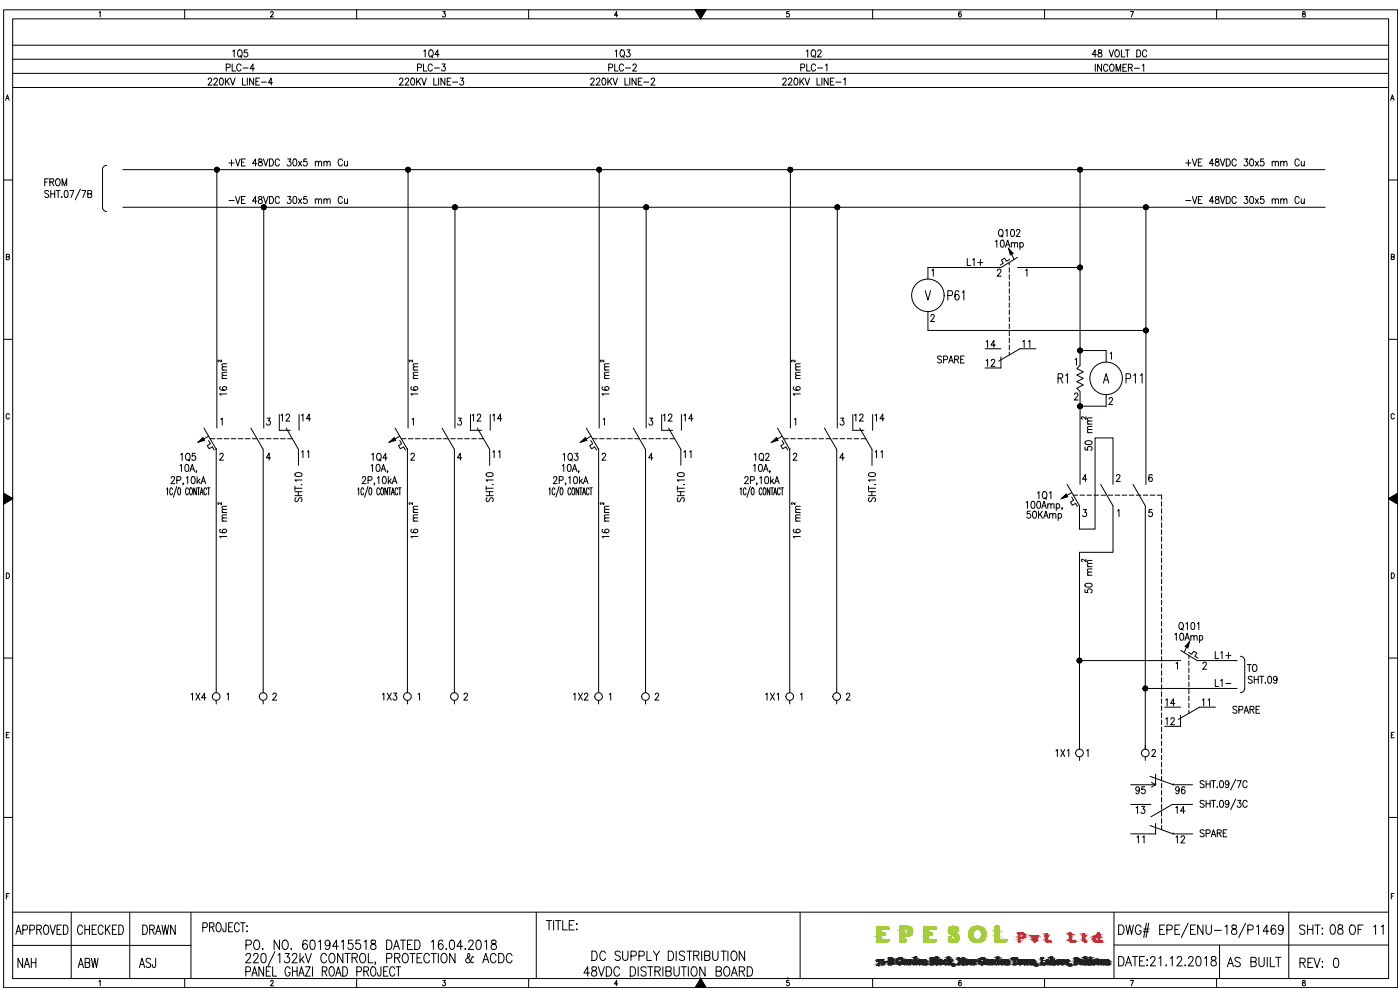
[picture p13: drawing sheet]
<svg xmlns="http://www.w3.org/2000/svg" width="420mm" height="297mm" viewBox="0 0 420 297" stroke-linecap="round" stroke-linejoin="round" font-family="sans-serif">
<defs><g id="words">
<g font-size="6.2">
<text x="283.6" y="91.4">P61</text>
<text x="316.8" y="116.1">R1</text>
<text x="336.9" y="116.1">P11</text>
<text x="22.2" y="281.5">CHECKED</text>
<text x="42" y="281.5">DRAWN</text>
<text x="389.1" y="281.5">SHT: OF 11</text>
<text x="398.3" y="281.5">08</text>
<text x="367.6" y="291.4">AS BUILT</text>
<text x="389.1" y="291.4">REV: 0</text>
</g>
<g font-size="5.7">
<text x="69.1" y="18.7">1Q5</text>
<text x="126.3" y="18.7">1Q4</text>
<text x="183.8" y="18.7">1Q3</text>
<text x="240.9" y="18.7">1Q2</text>
<text x="69.1" y="119.9" transform="rotate(-90 69.1 119.9)">16 mm²</text>
<text x="126.6" y="119.9" transform="rotate(-90 126.6 119.9)">16 mm²</text>
<text x="241.3" y="119.9" transform="rotate(-90 241.3 119.9)">16 mm²</text>
<text x="53.3" y="139.7">1Q5</text>
<text x="110.8" y="139.7">1Q4</text>
<text x="168.3" y="139.7">1Q3</text>
<text x="225.4" y="139.7">1Q2</text>
<text x="69.1" y="162.6" transform="rotate(-90 69.1 162.6)">16 mm²</text>
<text x="126.6" y="162.6" transform="rotate(-90 126.6 162.6)">16 mm²</text>
<text x="241.3" y="162.6" transform="rotate(-90 241.3 162.6)">16 mm²</text>
<text x="4.6" y="291.4">NAH</text>
<text x="22.6" y="291.4">ABW</text>
<text x="40.9" y="291.4">ASJ</text>
</g>
<g font-size="5.3">
<text x="67" y="22.6">PLC-4</text>
<text x="124.5" y="22.6">PLC-3</text>
<text x="181.7" y="22.6">PLC-2</text>
<text x="239.5" y="22.6">PLC-1</text>
<text x="12.7" y="57.1">FROM</text>
<text x="298.8" y="72.3">Q102</text>
<text x="289.3" y="80.8">L1+</text>
<text x="294.9" y="105.5">14</text>
<text x="306.2" y="105.5">11</text>
<text x="280.5" y="110.1">SPARE</text>
<text x="294.9" y="111.1">12</text>
<text x="83.6" y="127.7">12</text>
<text x="89.6" y="127.7">14</text>
<text x="140.8" y="127.7">12</text>
<text x="147.1" y="127.7">14</text>
<text x="198.3" y="127.7">12</text>
<text x="204.3" y="127.7">14</text>
<text x="255.4" y="127.7">12</text>
<text x="261.8" y="127.7">14</text>
<text x="329.1" y="136.5" transform="rotate(-90 329.1 136.5)">50 mm</text>
<text x="89.6" y="138.6">11</text>
<text x="151.3" y="138.6" transform="rotate(-90 151.3 138.6)">11</text>
<text x="204.3" y="138.6">11</text>
<text x="261.8" y="138.6">11</text>
<text x="310.4" y="151">1Q1</text>
<text x="329.1" y="179.2" transform="rotate(-90 329.1 179.2)">50 mm</text>
<text x="352.8" y="190.1">Q101</text>
<text x="363.7" y="199">L1+</text>
<text x="373.6" y="202.8">TO</text>
<text x="363.7" y="207.1">L1-</text>
<text x="56.4" y="211.3">1X4</text>
<text x="113.9" y="211.3">1X3</text>
<text x="171.1" y="211.3">1X2</text>
<text x="229" y="211.3">1X1</text>
<text x="348.9" y="213.1">14</text>
<text x="359.8" y="213.1">11</text>
<text x="369" y="215.2">SPARE</text>
<text x="348.9" y="218.7">12</text>
<text x="316.1" y="228.2">1X1</text>
<text x="340.1" y="239.5">95</text>
<text x="352.1" y="239.5">96</text>
<text x="340.1" y="245.2">13</text>
<text x="352.1" y="245.2">14</text>
<text x="340.4" y="254">11</text>
<text x="352.1" y="254">12</text>
<text x="359.1" y="252.2">SPARE</text>
</g>
<g font-size="3.5">
<text x="323.5" y="127">2</text>
<text x="323.5" y="169.7">2</text>
</g>
</g></defs>
<!-- layer: 0 -->
<g fill="none" stroke="#000" stroke-width=".3">
<path d="M3.8 17.8h412.9M3.8 13.6h412.9M3.8 22h412.9M3.8 26.2h412.9M32 49.6a1.28 1.28 0 0 0-1.3 1.3l.1 11.3a1.24 1.24 0 0 0 1.2 1.3M36.8 50.9h360.8M65.1 50.9v77.5M122.5 50.9v77.5M179.8 50.9v77.5M237.2 50.9v77.5M324.1 50.9v58.7l-.9 1 1.9 1-1.9 .9 1.9 1-1.9 1 1.9 1-1.9 1 .9 1v27.9M36.8 62.2h360.9"/>
<path d="M79.2 62.2v66.2M136.5 62.2v66.2M193.9 62.2v66.2M251.3 62.2v66.2M302.9 78.7v.9M303 77.8l-.9 .6-.6-1-1 .6 .6 1-.9 .5M303.6 76.3l.7 1.6M305.4 77.2l-5 3.1h-21.9v3.4M306.1 72.8v2.1M343.9 62.2v83.2M277.7 87.2l.8 2.8 .8-2.8M278.5 93.5v5.6h65.4"/>
<path d="M302.9 80.3v1.4M302.9 82.4v1.4M302.9 84.5v1.4M302.9 86.6v1.5M302.9 88.8v1.3M302.9 90.9v1.4M302.9 93v1.4M302.9 95.1v1.4M302.9 97.2v1.4M302.9 99.3v1.4M305.4 80.3h18.7M302.9 101.4v1.4"/>
<path d="M302.9 103.5v1.4M302.9 105.7v.8M306.1 104.6l-6.4 3.8M324.1 105.2h7.9v3.4M331.1 114.9l.9-2.8 .8 2.8M331.5 114h1M332 118.4v3.5h-7.9M61.2 128.4l3.7 6.4M62.6 132.2l.6 .9-1 .6 .6 1 .9-.6 .6 .9M62.6 130.9l-3.1 1.8M63 131.6h1.5M64.9 134.8h.1"/>
<path d="M64.9 134.8v72M65.2 131.6h1.4M67.3 131.6h1.4M69.4 131.6h1.4M71.5 131.6h1.4M73.6 131.6h1.4M75.3 128.4l3.7 6.4v73.1M75.7 131.6h1.4M77.9 131.6h1.4M80 131.6h1.4M82.1 131.6h1.4M84.2 131.6h1.4"/>
<path d="M85.9 128.4l3.7 6.4M86.3 131.6h1.4M118.6 128.4l3.7 6.4M120 132.2l.5 .9-.9 .6 .6 1 .9-.6 .6 .9M120 130.9l-3.1 1.8M120.4 131.6h1.4M122.3 134.8h.1M122.3 134.8v73.1M122.5 131.6h1.5M124.7 131.6h1.4M126.8 131.6h1.4M128.9 131.6h1.4"/>
<path d="M131 131.6h1.4M132.7 128.4l3.7 6.4v73.1M133.1 131.6h1.4M135.2 131.6h1.4M137.3 131.6h1.5M139.5 131.6h1.4M141.6 131.6h1.4M143.2 128.4l3.8 6.4M143.7 131.6h1.4M176 128.4l3.7 6.4M177.3 132.2l.6 .9-.9 .6 .5 1 1-.6 .6 .9M177.4 130.9l-3.1 1.8"/>
<path d="M177.8 131.6h1.4M179.7 134.8h.1M179.7 134.8v73.1M179.9 131.6h1.4M182 131.6h1.4M184.1 131.6h1.5M186.3 131.6h1.4M188.4 131.6h1.4M190 128.4l3.7 6.4v73.1M190.5 131.6h1.4M192.6 131.6h1.4M194.7 131.6h1.4"/>
<path d="M196.8 131.6h1.4M198.9 131.6h1.5M200.6 128.4l3.7 6.4M201.1 131.6h1.4M233.3 128.4l3.7 6.4M234.7 132.2l.6 .9-1 .6 .6 1 1-.6 .5 .9M234.7 130.9l-3.1 1.8M235.2 131.6h1.4M237 134.8h.1M237 134.8v73.1M237.3 131.6h1.4M239.4 131.6h1.4"/>
<path d="M241.5 131.6h1.4M243.6 131.6h1.4M245.8 131.6h1.4M247.4 128.4l3.7 6.4v73.1M247.9 131.6h1.4M250 131.6h1.4M252.1 131.6h1.4M254.2 131.6h1.4M256.3 131.6h1.4M258 128.4l3.7 6.4M258.4 131.6h1.5M320.3 145.4l3.7 6.4v7h4.6v-27.4h5.4v14"/>
<path d="M321.6 149.1l.6 1-.9 .5 .5 1 1-.6 .6 1M321.7 147.8l-3.1 1.8M322.1 148.6h1.3M324.1 148.6h1.4M326.2 148.6h1.4M328.3 148.6h1.4M330.3 145.4l3.7 6.4v13.9h-10v59.1M330.4 148.6h1.4M332.5 148.6h1.5M334.7 148.6h1.4M336.8 148.6h1.4M338.9 148.6h1.4"/>
<path d="M340 145.4l3.7 6.4v73M341 148.6h1.4M343.1 148.6h1.4M345.2 148.6h1.4M347.3 148.6h1.3v1.2M348.6 150.5v1.4M348.6 152.6v1.4M348.6 154.7v1.4M348.6 156.8v1.5M348.6 159v1.4M348.6 161.1v1.4M348.6 163.2v1.4"/>
<path d="M348.6 165.3v1.4M348.6 167.4v1.4M348.6 169.5v1.4M348.6 171.6v1.5M348.6 173.8v1.4M348.6 175.9v1.4M348.6 178v1.4M324 198.2h30.3M348.6 180.1v1.4M348.6 182.2v1.4M348.6 184.3v1.4M348.6 186.4v1.4"/>
<path d="M348.6 188.6v1.3M348.6 190.6v1.5M348.6 192.8v1.4M348.6 194.9v1.4M348.6 197v1.4M348.6 199.1v1.4M352.6 190.4l.4-.4v2.1M354.3 190.1l.4-.1a1.31 1.31 0 0 1 0 2.1h-.1a1.51 1.51 0 0 1-.3-2zM354.3 195.2l5 3h12M355.6 192.1l.7-2.1 .7 2.1M356.1 194.2l-.7 1.6M356.7 195.7l.9 .6 .6-.9 1 .6-.6 .9 1 .6"/>
<path d="M356.8 196.7v.9M356.8 198.3v1.4M357.4 191.1l.4-.4 .4 .1 .1 1.3M357.4 190.7v1.4M358.3 191.1l.4-.4 .5 .1 .1 1.3M360 191a.65 .65 0 0 1 1 .3 .65 .65 0 0 1-.7 .8l-.3-.3M360 190.7v2.1M373.6 198.2l-.1 8.4a1.28 1.28 0 0 1-1.2 1.2M79 210.2v1M122.3 210.2v1M136.4 210.2v1M179.7 210.2v1"/>
<path d="M193.7 210.2v1M237 210.2v1M251.1 210.2v1M343.4 206.6h27.9M348.6 201.2v1.4M348.6 203.3v1.4M348.6 205.4v1.5M356.8 200.4v1.4M356.8 202.5v1.4M356.8 204.6v1.5M356.8 206.8v1.4M356.8 208.9v1.4"/>
<path d="M356.8 211v1.4M356.8 213.1v.9M360 212.2l-6.4 3.7M324 227.1v1.1M343.7 227.1v1.1M345.1 232.9l7 2.6M346.8 232.3v3.2M348.6 220.2v1.5M348.6 222.4v1.4M348.6 224.5v1.4M348.6 226.6v1.4M348.6 228.7v1.4"/>
<path d="M348.6 230.8v1.4M348.6 232.9v1.4M348.6 235v1.4M348.6 237.2v1.3M348.6 239.3v1.4M339.3 250.2h7.5M345.1 247.7l7 2.5M346.8 250.2h.1M346.8 247v3.2M348.6 241.4v1.4M348.6 243.5v1.4M348.6 245.6v1.4"/>
<path d="M348.6 247.7v1.2M351.8 241.4l-6.4 3.7M177.6 285.4a1.5 1.5 0 0 1 1.6 .9 1.5 1.5 0 0 1-.4 1.7l-1.2 .2zM181.7 286a.88 .88 0 0 0-1-.6 .88 .88 0 0 0-.7 1v.7a.88 .88 0 0 0 .7 1.1 .88 .88 0 0 0 1-.7M186.2 285.8a.85 .85 0 0 0-.9-.5 .85 .85 0 0 0-.7 .7l.2 .4 1.1 .6a.69 .69 0 0 1 .3 .7 .69 .69 0 0 1-.6 .5h-.5l-.5-.4M186.9 285.4v2a.8 .8 0 0 0 .8 .8 .8 .8 0 0 0 .8-.8v-2M189.4 286.8l1.3-.1 .3-.4-.1-.7-.5-.2h-1v2.8M191.8 286.8l1.3-.1 .3-.4-.3-.8-1.3-.1v2.8M194.2 285.4v2.8h1.3M196.1 285.4l.9 1.3 .9-1.3M197 286.7v1.5M200.5 285.4a1.5 1.5 0 0 1 1.7 .9 1.5 1.5 0 0 1-.5 1.7l-1.2 .2z"/>
<path d="M202.9 285.4v2.8M205.4 285.8a.85 .85 0 0 0-.8-.5 .85 .85 0 0 0-.8 .7l.3 .4 1.1 .6 .2 .8a.94 .94 0 0 1-1.6 0M206.1 285.4h1.6M206.9 285.4v2.8M208.2 286.7h1l.6-.5a.64 .64 0 0 0-.6-.8h-1v2.8M209 286.7l.8 1.5M210.6 285.4v2.8M211.5 286.7h1l.4-.1 .2-.4a.64 .64 0 0 0-.6-.8h-1v2.8h1a.76 .76 0 0 0 .6-.8 .76 .76 0 0 0-.6-.7M213.9 285.4v2a.8 .8 0 0 0 .8 .8 .8 .8 0 0 0 .8-.8v-2M216.4 285.4h1.6M217.2 285.4v2.8M218.5 285.4v2.8"/>
<path d="M219.8 285.5l.2-.1a1.49 1.49 0 0 1 1.3 1.1 1.49 1.49 0 0 1-.6 1.5l-.2 .2a1.52 1.52 0 0 1-1.2-1.1 1.52 1.52 0 0 1 .5-1.6zM223.5 285.4v2.8l-1.6-2.8v2.8"/>
<circle cx="278.5" cy="88.6" r="4.9"/>
<circle cx="332" cy="113.5" r="4.9"/>
<circle cx="64.9" cy="209" r="1.15"/>
<circle cx="79" cy="209" r="1.15"/>
<circle cx="122.3" cy="209" r="1.15"/>
<circle cx="136.4" cy="209" r="1.15"/>
<circle cx="179.6" cy="209" r="1.15"/>
<circle cx="193.7" cy="209" r="1.15"/>
<circle cx="237" cy="209" r="1.15"/>
<circle cx="251.1" cy="209" r="1.15"/>
<circle cx="324" cy="225.9" r="1.15"/>
<circle cx="343.7" cy="225.9" r="1.15"/>
</g>
<!-- layer: SOSED_CIRCUIT -->
<g fill="none" stroke="#000" stroke-width=".3">
<path d="M1.1 2.9h418.4v293.4h-418.4zM3.8 5.7h412.9v287.9h-412.9zM29.7 3.8l.4-.3v1.6M55.4 2.9v2.8M81.2 3.9l.3-.4 .5 .3-.9 1.3h1M107 2.9v2.8M132.9 3.5h.7l-.4 .6a.5 .5 0 0 1 .4 .8 .5 .5 0 0 1-.8-.1M158.7 2.9v2.8M185.4 4.6h-1l.7-1.1v1.6M208.6 2.9h3.3l-1.6 2.8zM208.8 2.9l-.1 .1M209 2.9l-.2 .3"/>
<path d="M209.2 2.9l-.4 .4M209.4 2.9l-.5 .5M209.6 2.9l-.6 .6M209.8 2.9l-.7 .7M210 2.9l-.9 .9M210.2 2.9l-1 1M210.3 5.7h.1M210.3 2.9v2.8M210.3 2.9l-1 1.1M210.5 5.3l-.3 .3M210.5 2.9l-1.1 1.2M210.7 2.9l-1.3 1.3"/>
<path d="M210.8 4.8l-.7 .6M210.9 2.9l-1.4 1.5M211.1 4.3l-1 1M211.1 2.9l-1.5 1.6M211.3 2.9l-1.7 1.7M211.3 3.9l-1.3 1.3M211.5 2.9l-1.8 1.8M211.6 3.4l-1.7 1.7M211.7 2.9l-1.9 1.9M211.9 2.9l-2 2.1M236.8 3.5h-.7v.7a.51 .51 0 0 1 .7 0 .51 .51 0 0 1-.1 .7 .51 .51 0 0 1-.7-.1M261.9 2.9v2.8"/>
<path d="M288.5 3.7l-.3-.2a.91 .91 0 0 0-.5 .8 .91 .91 0 0 0 .5 .8 .47 .47 0 0 0 .3-.7 .47 .47 0 0 0-.7-.1l-.1 .3M313.5 2.9v2.8M328.7 19.3v2.1M329.1 16.4h-1.3l.9-1.4v2.1M329.7 15.1v.6a.85 .85 0 0 1 .9 .3 .85 .85 0 0 1 0 1l-.3 .1a.69 .69 0 0 1-.8-.7 .69 .69 0 0 1 .9-.6l.2-.5a.63 .63 0 0 0-.9-.2zM330.6 19.3v2.1l-1.2-2.1v2.1M332.5 19.8a.66 .66 0 0 0-.8-.5 .66 .66 0 0 0-.5 .8v.5a.66 .66 0 0 0 .5 .8 .66 .66 0 0 0 .8-.5M332.9 15l.6 2.1 .7-2.1M333.3 19.4l.2-.1a1.07 1.07 0 0 1 .9 1 1.07 1.07 0 0 1-.9 1.1 1.36 1.36 0 0 1-.2-2zM334.9 15.1l.2-.1a1.08 1.08 0 0 1 .9 1 1.08 1.08 0 0 1-.9 1.1 1.36 1.36 0 0 1-.2-2zM336.5 15v2.1h1.1M337.7 15h1.2"/>
<path d="M338.1 19.3h-1.1v2.1h1.1M338.3 15v2.1M339.2 3.5h1l-.7 1.6M341.2 15a1.07 1.07 0 0 1 1.2 1 1.07 1.07 0 0 1-1.2 1.1zM342.8 19.7l.5-.4v2.1M344.1 15.5a.65 .65 0 0 0-.7-.5 .65 .65 0 0 0-.5 .8v.5a.65 .65 0 0 0 .5 .8 .65 .65 0 0 0 .7-.5M365.1 2.9v2.8M391 3.6v.4a.59 .59 0 0 1 .7 .4 .59 .59 0 0 1-.3 .7 .52 .52 0 0 1-.6-.5 .52 .52 0 0 1 .7-.5l.1-.5zM1.7 30.1l.5-1.6 .5 1.6M1.9 29.5h.7M62.5 23.9l.2-.4 .5-.1 .3 .6-1.1 1.5h1.2M64.2 23.9l.2-.4 .5-.1 .3 .6-1.1 1.5h1.2"/>
<path d="M66.1 23.5l.4-.1a1.32 1.32 0 0 1 0 2.1h-.1a1.5 1.5 0 0 1-.3-2zM67.6 23.4v2.1M68.1 24.3l.7 1.2M68.8 23.4l-1.2 1.4M69.2 23.4l.7 2.1 .6-2.1M72.8 23.4v2.1h1M74.2 23.4v2.1M76.1 23.4v2.1l-1.2-2.1v2.1M77.9 23.4h-1.1v2.1h1.1M78.4 24.6h1.5M81.8 24.8h-1.2l.8-1.4v2.1M119.9 23.9l.2-.4 .5-.1 .3 .6-1.1 1.5h1.2"/>
<path d="M121.6 23.9l.2-.4 .5-.1 .4 .6-1.1 1.5h1.1M123.5 23.5l.4-.1a1.32 1.32 0 0 1 0 2.1h-.1a1.47 1.47 0 0 1-.3-2zM125 23.4v2.1M125.5 24.3l.8 1.2M126.3 23.4l-1.3 1.4M126.6 23.4l.7 2.1 .7-2.1M130.2 23.4v2.1h1M131.6 23.4v2.1M133.5 23.4v2.1l-1.2-2.1v2.1M135.3 23.4h-1.1v2.1h1.1M135.8 24.6h1.6M138.1 23.4h1l-.5 .8a.64 .64 0 0 1 .5 1 .64 .64 0 0 1-1.1-.1"/>
<path d="M177.3 23.9l.2-.4 .5-.1 .3 .6-1.1 1.5h1.2M179 23.9l.2-.4 .5-.1 .3 .6-1.1 1.5h1.2M180.9 23.5l.4-.1a1.29 1.29 0 0 1 0 2.1h-.2a1.5 1.5 0 0 1-.2-2zM182.4 23.4v2.1M182.9 24.3l.7 1.2M183.6 23.4l-1.2 1.4M184 23.4l.7 2.1 .6-2.1M187.6 23.4v2.1h1M189 23.4v2.1M190.9 23.4v2.1l-1.2-2.1v2.1M192.7 23.4h-1.1v2.1h1.1M193.2 24.6h1.5"/>
<path d="M195.4 23.9l.2-.4 .5-.1 .3 .6-1.1 1.5h1.2M234.9 23.9l.2-.4 .5-.1 .4 .6-1.2 1.5h1.2M236.6 23.9l.2-.4 .5-.1 .4 .6-1.1 1.5h1.1M238.5 23.5l.4-.1a1.32 1.32 0 0 1 0 2.1h-.1a1.5 1.5 0 0 1-.3-2zM240.1 23.4v2.1M240.5 24.3l.8 1.2M241.3 23.4l-1.2 1.4M241.6 23.4l.7 2.1 .7-2.1M245.2 23.4v2.1h1M246.6 23.4v2.1M248.5 23.4v2.1l-1.2-2.1v2.1M250.3 23.4h-1.1v2.1h1.1"/>
<path d="M250.8 24.6h1.6M253.2 23.8l.5-.4v2.1M335 21.4v-2.1l.6 2.1 .7-2.1v2.1M337 20.3h.7M338.6 20.3l1.1-.1 .1-.3-.1-.5-1.1-.1v2.1M339.2 20.3l.6 1.1M340.4 20.5h1.6M417.3 30.1l.6-1.6 .5 1.6M417.5 29.5h.7M1.1 54h2.7M14.6 57.4l-.4-.2-.8 .2 .2 .6 .9 .5 .1 .5-.4 .3-.8-.3M15.2 57.2v2.1"/>
<path d="M16.4 57.2v2.1M17.5 57.2v2.1M18.6 59.1v.2zM19.5 57.3l.4-.1a1.34 1.34 0 0 1 0 2.1h-.1a1.51 1.51 0 0 1-.3-2zM20.9 57.2h1.3l-.9 2.1M24.1 56.7l-1.5 3.3M24.5 57.2h1.3l-.9 2.1M26.3 58.2l1.1-.1 .1-.7-1.2-.2v2.1l1.2-.2v-.7l-.4-.2M68.7 48.9h1.6M69.5 48v1.8M70.7 47.7l.7 2.1 .7-2.1M70.7 58.9l.7 2.2 .7-2.2"/>
<path d="M72.5 48.7h.7M72.5 60h.7M73.6 47.7h-1.1v2.1h1.1M73.6 58.9h-1.1v2.2h1.1M77.1 49.1h-1.3l.9-1.4v2.1M77.7 47.8v.6a.85 .85 0 0 1 .9 .4 .85 .85 0 0 1 0 .9 .69 .69 0 0 1-1.1-.5 .69 .69 0 0 1 .9-.7l.2-.5a.63 .63 0 0 0-.9-.2zM77.7 59.1v.5a.85 .85 0 0 1 .9 .4 .85 .85 0 0 1 0 1l-.3 .1a.69 .69 0 0 1-.8-.7 .69 .69 0 0 1 .9-.6l.2-.6a.63 .63 0 0 0-.9-.1zM79.1 47.7l.6 2.1 .7-2.1M79.1 58.9l.6 2.2 .7-2.2M80.9 47.7a1.07 1.07 0 0 1 1.2 1 1.07 1.07 0 0 1-1.2 1.1zM80.9 58.9a1.07 1.07 0 0 1 1.2 1.1 1.07 1.07 0 0 1-1.2 1.1zM83.9 48.2a.65 .65 0 0 0-.8-.5 .65 .65 0 0 0-.5 .8v.5a.65 .65 0 0 0 .5 .8 .65 .65 0 0 0 .8-.5"/>
<path d="M83.9 59.5a.65 .65 0 0 0-.8-.5 .65 .65 0 0 0-.5 .8v.5a.65 .65 0 0 0 .5 .8 .65 .65 0 0 0 .8-.5M86.3 47.7h1l-.5 .8a.64 .64 0 0 1 .5 1 .64 .64 0 0 1-1.1-.1M86.3 58.9h1l-.5 .9a.65 .65 0 0 1 .5 1 .65 .65 0 0 1-1.1-.1M88.1 47.8l.5-.1a1.34 1.34 0 0 1 0 2.1h-.2a1.51 1.51 0 0 1-.3-2zM88.1 59.1l.5-.2a1.34 1.34 0 0 1 0 2.2h-.2a1.51 1.51 0 0 1-.3-2zM89.6 48.4l.9 1.4M89.6 59.6l.9 1.5M90.5 48.4l-.9 1.4M90.5 59.6l-.9 1.5M92.1 47.7h-.9l-.1 .9a.65 .65 0 0 1 1 0 .65 .65 0 0 1-.1 1 .65 .65 0 0 1-.9-.2M92.1 58.9h-.9l-.1 1a.65 .65 0 0 1 1 0 .65 .65 0 0 1-.1 .9 .65 .65 0 0 1-.9-.1M94.6 48.8l.5-.4 .4 .1 .1 1.3"/>
<path d="M94.6 48.4v1.4M94.6 59.6v1.5M95.6 48.8l.4-.4 .4 .1 .1 1.3M97.2 48.8l.4-.4 .5 .1v1.3M97.2 48.4v1.4M97.2 59.6v1.5M98.1 48.8l.5-.4 .4 .1 .1 1.3M102.8 48.2a.65 .65 0 0 0-.8-.5 .65 .65 0 0 0-.5 .8v.5a.65 .65 0 0 0 .5 .8 .65 .65 0 0 0 .8-.5M102.8 59.5a.65 .65 0 0 0-.8-.5 .65 .65 0 0 0-.5 .8v.5a.65 .65 0 0 0 .5 .8 .65 .65 0 0 0 .8-.5M103.4 48.4l.1 1.3 .4 .1 .4-.4M103.4 59.6l.1 1.4 .4 .1 .4-.4M104.3 48.4v1.4"/>
<path d="M104.3 59.6v1.5M355.9 48.9h1.5M356.7 48v1.8M357.8 47.7l.7 2.1 .7-2.1M357.8 58.9l.7 2.2 .7-2.2M359.6 48.7h.7M359.6 60h.7M360.8 47.7h-1.2v2.1h1.2M360.8 58.9h-1.2v2.2h1.2M364.3 49.1h-1.3l.8-1.4v2.1M364.9 47.8v.6a.85 .85 0 0 1 .8 .4 .85 .85 0 0 1 0 .9 .68 .68 0 0 1-1.1-.5 .68 .68 0 0 1 .9-.7l.3-.5a.61 .61 0 0 0-.9-.2zM364.9 59.1v.5a.85 .85 0 0 1 .8 .4 .85 .85 0 0 1 0 1 .68 .68 0 0 1-1.1-.5 .68 .68 0 0 1 .9-.7l.3-.6a.61 .61 0 0 0-.9-.1z"/>
<path d="M366.2 47.7l.7 2.1 .7-2.1M366.2 58.9l.7 2.2 .7-2.2M368 47.7a1.07 1.07 0 0 1 1.3 1 1.07 1.07 0 0 1-1.3 1.1zM368 58.9a1.07 1.07 0 0 1 1.3 1.1 1.07 1.07 0 0 1-1.3 1.1zM371 48.2a.66 .66 0 0 0-.8-.5 .66 .66 0 0 0-.5 .8v.5a.66 .66 0 0 0 .5 .8 .66 .66 0 0 0 .8-.5M371 59.5a.66 .66 0 0 0-.8-.5 .66 .66 0 0 0-.5 .8v.5a.66 .66 0 0 0 .5 .8 .66 .66 0 0 0 .8-.5M373.5 47.7h.9l-.5 .8a.64 .64 0 0 1 .5 1 .64 .64 0 0 1-1.1-.1M373.5 58.9h.9l-.5 .9a.64 .64 0 0 1 .5 .9 .64 .64 0 0 1-1.1 0M375.3 47.8l.4-.1a1.34 1.34 0 0 1 0 2.1h-.1a1.45 1.45 0 0 1-.3-2zM375.3 59.1l.4-.2a1.34 1.34 0 0 1 0 2.2h-.1a1.45 1.45 0 0 1-.3-2zM376.7 48.4l1 1.4M376.7 59.6l1 1.5"/>
<path d="M377.7 48.4l-1 1.4M377.7 59.6l-1 1.5M379.2 47.7h-.8l-.1 .9a.66 .66 0 0 1 1 0 .66 .66 0 0 1-.1 1 .66 .66 0 0 1-1-.2M379.2 58.9h-.8l-.1 1a.66 .66 0 0 1 1 0 .66 .66 0 0 1-.1 .9 .66 .66 0 0 1-1-.1M381.8 48.8l.4-.4 .4 .1 .1 1.3M381.8 48.4v1.4M381.8 59.6v1.5M382.7 48.8l.5-.4 .4 .1 .1 1.3M384.4 48.8l.4-.4 .4 .1 .1 1.3M384.4 48.4v1.4M384.4 59.6v1.5M385.3 48.8l.4-.4 .5 .1v1.3"/>
<path d="M389.9 48.2a.66 .66 0 0 0-.8-.5 .66 .66 0 0 0-.5 .8v.5a.66 .66 0 0 0 .5 .8 .66 .66 0 0 0 .8-.5M389.9 59.5a.66 .66 0 0 0-.8-.5 .66 .66 0 0 0-.5 .8v.5a.66 .66 0 0 0 .5 .8 .66 .66 0 0 0 .8-.5M390.5 48.4l.1 1.3 .4 .1 .4-.4M390.5 59.6l.1 1.4 .4 .1 .4-.4M391.4 48.4v1.4M391.4 59.6v1.5M416.7 54h2.8M1.9 77.1l.8-.1v-.6l-.8-.1v1.6l.8-.1 .1-.4-.3-.3M68.7 60.2h1.6M77.1 60.4h-1.3l.9-1.5v2.2M94.6 60.1l.5-.5 .4 .2 .1 1.3M95.6 60.1l.4-.5 .4 .2 .1 1.3"/>
<path d="M97.2 60.1l.4-.5 .5 .2v1.3M98.1 60.1l.5-.5 .4 .2 .1 1.3M355.9 60.2h1.5M364.3 60.4h-1.3l.8-1.5v2.2M381.8 60.1l.4-.5 .4 .2 .1 1.3M382.7 60.1l.5-.5 .4 .2 .1 1.3M384.4 60.1l.4-.5 .4 .2 .1 1.3M385.3 60.1l.4-.5 .5 .2v1.3M417.5 77.1l.8-.1 .1-.6-.9-.1v1.6l.9-.1 .1-.4-.4-.3M279.4 94.9l.3-.5h.3l.4 .4-.3 .7-.8 1h1.2M279.7 81.2l.4-.4v2.1M299.4 81.2l.1-.4h.6l.3 .5-1.1 1.6h1.2"/>
<path d="M307.8 81.2l.4-.4v2.1M1.1 101.8h2.7M181 116.1l-.3 .3a1.17 1.17 0 0 0 1 .7 1.17 1.17 0 0 0 1.1-.6 .62 .62 0 0 0-.9-.5 .62 .62 0 0 0-.1 1l.3 .1M181.2 108v.6l-.8-.5-.3 .3 .3 .2M181.4 113.6h1.4M181.4 111h1.4M182.8 118.2h-2.1l.4 .4M182.8 112.6l-1.3 .1-.1 .5 .4 .4M182.8 111.7l-1.3 .1-.1 .4 .4 .4M182.8 110.1l-1.3 .1-.1 .4 .4 .4M182.8 109.1l-1.3 .1-.1 .4 .4 .5M322.5 118.4l.1-.4 .6-.1 .3 .6-1.1 1.5h1.2"/>
<path d="M322.6 107.9l.5-.4v2.1M332.8 119.8l.4-.5h.3l.4 .4-.3 .7-.8 1h1.2M333.2 106.1l.4-.4v2.1M416.7 101.8h2.8M2.8 124.5a.51 .51 0 0 0-.6-.4 .51 .51 0 0 0-.4 .6v.4a.51 .51 0 0 0 .4 .6 .51 .51 0 0 0 .6-.4M66 136.5l.1-.4 .5-.1 .4 .6-1.1 1.5h1.2M66.3 125.9l.4-.4v2.1M80.1 125.5h1l-.5 .8a.64 .64 0 0 1 .5 1 .64 .64 0 0 1-1.1-.2M81.2 137.4h-1.3l.9-1.4v2.1M123.3 136.5l.2-.4 .5-.1 .4 .6-1.2 1.5h1.3M123.6 125.9l.5-.4v2.1M137.5 125.5h.9l-.5 .8a.63 .63 0 0 1 .6 .9 .63 .63 0 0 1-1.2-.1"/>
<path d="M138.6 137.4h-1.3l.8-1.4v2.1M180.7 136.5l.2-.4 .5-.1 .4 .6-1.2 1.5h1.2M181 125.9l.4-.4v2.1M194.9 125.5h.9l-.5 .8a.63 .63 0 0 1 .5 .9 .63 .63 0 0 1-1.1-.1M196 137.4h-1.3l.8-1.4v2.1M238.1 136.5l.2-.4 .5-.1 .3 .6-1.1 1.5h1.2M238.4 125.9l.4-.4v2.1M252.3 125.5h.9l-.5 .8a.64 .64 0 0 1 .5 1 .64 .64 0 0 1-1.1-.2M253.3 137.4h-1.3l.9-1.4v2.1M418.5 124.5a.5 .5 0 0 0-.6-.4 .5 .5 0 0 0-.4 .6v.4a.5 .5 0 0 0 .3 .6 .5 .5 0 0 0 .7-.4M1.1 149.6h2.7l-2.7-1.6v3.3M1.2 148.1l-.1 .1"/>
<path d="M1.3 148.1l-.2 .3M1.4 148.2l-.3 .3M1.6 148.3l-.5 .5M1.7 148.4l-.6 .5M1.8 148.4l-.7 .7M1.9 148.5l-.8 .8M2 148.6l-.9 .9M2.2 148.6l-1.1 1.1M2.3 148.7l-1.2 1.2M2.4 148.8l-1.3 1.3M2.5 148.9l-1.4 1.4M2.6 148.9l-1.5 1.6"/>
<path d="M2.8 149l-1.7 1.7M2.9 149.1l-1.8 1.8M3 149.1l-1.9 1.9M3.1 149.2l-2 2M3.2 149.3l-1.7 1.7M3.4 149.4l-1.4 1.3M3.5 149.4l-1 1M3.6 149.5l-.6 .6M3.7 149.6l-.3 .2M3.8 149.6h-2.7h2.7l-2.7 1.7M3.8 149.6h.1M50 146.8l.3-.4v2.1"/>
<path d="M51.4 143.5l.1-.4 .6-.1 .3 .6-1.1 1.5h1.2M51.8 146.9l-.3-.5a1.26 1.26 0 0 0 0 2.1l.3-.5M53 146l-1 3.2M53.1 144.1l1-.1 .2-.3-.2-.6-1-.1v2.1M53.5 146.5l.2-.1a1.26 1.26 0 0 1 0 2.1 1.81 1.81 0 0 1-.2-2zM55 145h-.1h.1l-.1 .5M55.9 143.4l.4-.4v2.1M56.5 146.9l-.2-.5a1.26 1.26 0 0 0 0 2.1l.2-.5M57.1 146.5l.1-.1a1.24 1.24 0 0 1 0 2.1 1.93 1.93 0 0 1-.1-2zM57.6 143.1l.5-.1a1.34 1.34 0 0 1 0 2.1h-.2a1.53 1.53 0 0 1-.3-2zM58.9 146.4v2.1l-.8-2.1v2.1M59 141.4h-.2h.2l-.2 .5"/>
<path d="M59.2 143v2.1M59.2 146.4h.8M59.5 144.3l.6 .8M59.6 146.4v2.1M60 143.7l-.8 1M60.1 148.5l.4-2.1 .5 2.1M60.2 147.8h.6M60.4 145.1l.6-2.1 .7 2.1M60.6 144.4h.9M62 146.9l-.3-.5a1.26 1.26 0 0 0 0 2.1l.3-.5M62.2 146.4h.8M62.6 146.4v2.1"/>
<path d="M88.5 148.7h2.1M88.5 147.5h2.1M88.5 146.5h2.1M88.5 145.9v1.2M88.6 142l.8-.2a.91 .91 0 0 1 1.2 .7 1.31 1.31 0 0 1-2.1 0zM88.8 149.3a.59 .59 0 0 0-.3 .8 .59 .59 0 0 0 .7 .3l.5-.9 .6-.2 .3 .5-.3 .7M89.5 147.5v1.2M90.4 145.4h.2zM90.6 144h-2.1l.4 .4M107.4 146.8l.2-.4v2.1M108.7 143.5l.2-.4 .5-.1 .4 .6-1.1 1.5h1.2M109.1 146.9l-.2-.5a1.26 1.26 0 0 0 0 2.1l.2-.5"/>
<path d="M110.4 146l-1 3.2M110.5 144.1l1-.1 .1-.3-.1-.6-1-.1v2.1M110.9 146.5l.1-.1a1.26 1.26 0 0 1 0 2.1 1.81 1.81 0 0 1-.1-2zM112.4 145h-.1h.1l-.1 .5M113.3 143.4l.4-.4v2.1M113.9 146.9l-.3-.5a1.26 1.26 0 0 0 0 2.1l.3-.5M114.5 146.5l.1-.1a1.26 1.26 0 0 1 0 2.1 1.81 1.81 0 0 1-.1-2zM115 143.1l.4-.1a1.34 1.34 0 0 1 0 2.1h-.2a1.53 1.53 0 0 1-.2-2zM116.3 146.4v2.1l-.8-2.1v2.1M116.4 141.4h-.2h.2l-.2 .5M116.5 143v2.1M116.6 146.4h.7"/>
<path d="M116.9 144.3l.6 .8M117 146.4v2.1M117.4 143.7l-.9 1M117.4 148.5l.5-2.1 .4 2.1M117.6 147.8h.6M117.7 145.1l.7-2.1 .7 2.1M118 144.4h.8M119.4 146.9l-.3-.5a1.24 1.24 0 0 0 0 2.1l.3-.5M119.6 146.4h.8M120 146.4v2.1M145.9 148.7h2.1M145.9 147.5h2.1"/>
<path d="M145.9 146.5h2.1M145.9 145.9v1.2M146 142l.8-.2a.91 .91 0 0 1 1.2 .7 1.31 1.31 0 0 1-2.1 0zM146.2 149.3l-.3 .5 .3 .7 .5-.2 .7-1h.3l.3 .5-.3 .7M146.9 147.5v1.2M147.8 145.4h.2zM148 144h-2.1l.4 .4M164.8 146.8l.2-.4v2.1M166.1 143.5l.2-.4 .5-.1 .3 .6-1.1 1.5h1.2M166.5 146.9l-.3-.5a1.26 1.26 0 0 0 0 2.1l.3-.5M167.8 146l-1 3.2M167.8 144.1l1.1-.1 .1-.3-.1-.6-1.1-.1v2.1"/>
<path d="M168.3 146.5l.1-.1a1.24 1.24 0 0 1 0 2.1 1.93 1.93 0 0 1-.1-2zM169.8 145h-.2h.2l-.2 .5M170.7 143.4l.4-.4v2.1M171.3 146.9l-.3-.5a1.26 1.26 0 0 0 0 2.1l.3-.5M171.8 146.5l.2-.1a1.26 1.26 0 0 1 0 2.1 1.81 1.81 0 0 1-.2-2zM172.4 143.1l.4-.1a1.34 1.34 0 0 1 0 2.1h-.2a1.48 1.48 0 0 1-.2-2zM173.7 146.4v2.1l-.8-2.1v2.1M173.7 141.4h-.1h.1l-.1 .5M173.9 143v2.1M173.9 146.4h.8M174.3 144.3l.6 .8M174.3 146.4v2.1"/>
<path d="M174.8 143.7l-.9 1M174.8 148.5l.5-2.1 .4 2.1M175 147.8h.5M175.1 145.1l.7-2.1 .7 2.1M175.4 144.4h.8M176.8 146.9l-.3-.5a1.26 1.26 0 0 0 0 2.1l.3-.5M177 146.4h.8M177.4 146.4v2.1M181 158.8l-.3 .5a1.22 1.22 0 0 0 2.1 0 .62 .62 0 0 0-.9-.5 .62 .62 0 0 0-.1 1l.3 .1M181.2 150.8v.6l-.8-.6-.3 .4 .3 .1M181.4 156.4h1.4M181.4 153.8h1.4"/>
<path d="M182.8 155.4l-1.3 .1-.1 .4 .4 .5M182.8 154.5l-1.3 .1-.1 .4 .4 .4M182.8 152.8l-1.3 .1-.1 .5 .4 .4M182.8 151.9l-1.3 .1-.1 .4 .4 .4M203.3 148.7h2.1M203.3 147.5h2.1M203.3 146.5h2.1M203.3 145.9v1.2M203.4 142l.8-.2a.92 .92 0 0 1 1.2 .7 1.31 1.31 0 0 1-2.1 0zM203.6 149.3l-.3 .5 .3 .7 .5-.2 .5-.9 .5-.1a.69 .69 0 0 1 0 1.2M204.3 147.5v1.2M205.2 145.4h.2z"/>
<path d="M205.4 144h-2.1l.4 .4M222.1 146.8l.3-.4v2.1M223.5 143.5l.2-.4 .5-.1 .3 .6-1.1 1.5h1.2M223.9 146.9l-.3-.5a1.26 1.26 0 0 0 0 2.1l.3-.5M225.2 146l-1 3.2M225.2 144.1l1-.1 .2-.3-.2-.6-1-.1v2.1M225.7 146.5l.1-.1a1.26 1.26 0 0 1 0 2.1 1.81 1.81 0 0 1-.1-2zM227.2 145h-.2h.2l-.2 .5M228 143.4l.5-.4v2.1M228.7 146.9l-.3-.5a1.26 1.26 0 0 0 0 2.1l.3-.5M229.2 146.5l.1-.1a1.24 1.24 0 0 1 0 2.1 1.93 1.93 0 0 1-.1-2zM229.7 143.1l.5-.1a1.31 1.31 0 0 1 0 2.1h-.2a1.53 1.53 0 0 1-.3-2z"/>
<path d="M231 146.4v2.1l-.7-2.1v2.1M231.1 141.4h-.2h.2l-.2 .5M231.3 143v2.1M231.3 146.4h.8M231.6 144.3l.6 .8M231.7 146.4v2.1M232.1 143.7l-.8 1M232.2 148.5l.4-2.1 .5 2.1M232.4 147.8h.5M232.5 145.1l.7-2.1 .6 2.1M232.7 144.4h.9M234.1 146.9l-.2-.5a1.26 1.26 0 0 0 0 2.1l.2-.5"/>
<path d="M234.4 146.4h.7M234.8 146.4v2.1M260.6 148.7h2.2M260.6 147.5h2.2M260.6 146.5h2.2M260.6 145.9v1.2M260.7 142l.8-.2a.91 .91 0 0 1 1.3 .7 1.31 1.31 0 0 1-2.2 0zM261 149.3a.59 .59 0 0 0-.4 .8 .59 .59 0 0 0 .8 .3l.4-.9 .7-.2 .3 .5-.3 .7M261.7 147.5v1.2M262.6 145.4h.2zM262.8 144h-2.2l.4 .4M307.9 150.8l.5-.4v2.1"/>
<path d="M309.2 153.4h-.9l-.1 .9a.66 .66 0 0 1 1 0 .66 .66 0 0 1-.1 1 .66 .66 0 0 1-.9-.2M310.1 153.5l.3-.1a1.14 1.14 0 0 1 .7 1 1.14 1.14 0 0 1-.7 1.1 1.51 1.51 0 0 1-.3-2zM311.7 153.4v2.1M312.1 154.3l.8 1.2M312.9 153.4l-1.2 1.4M313.2 155.5l.7-2.1 .7 2.1M313.5 154.8h.8M315 154.5l.4-.4 .5 .1v1.3M315 154.1v1.4M315.9 154.5l.5-.4 .4 .1 .1 1.3M317 151.1v2.1M317.6 154.4l.1-.2a.64 .64 0 0 1 .9 .6 .64 .64 0 0 1-.9 .6l-.1-.2"/>
<path d="M317.6 154.1v2.1M318.8 152.4h-.2h.2l-.2 .5M325.1 152.9h.9l-.5 .8a.63 .63 0 0 1 .6 1 .63 .63 0 0 1-1.2-.1M326.2 143.8h-1.3l.8-1.4v2.1M335.1 142.9l.3-.5h.4l.3 .4-.2 .7-.9 1h1.2M335.4 153.3l.4-.4v2.1M345.7 152.9h-.8l-.1 .9a.65 .65 0 0 1 1 0 .65 .65 0 0 1-.1 1 .65 .65 0 0 1-1-.2M345.8 142.7l-.5-.3a1.22 1.22 0 0 0 0 2.1 .59 .59 0 0 0 .6-.6 .59 .59 0 0 0-.5-.6 .59 .59 0 0 0-.6 .5M416.7 149.6l2.8-1.6v3.3zM416.7 149.6h.1M416.7 149.6h2.8M416.8 149.6l.3 .2"/>
<path d="M416.9 149.5l.7 .6M417.1 149.4l1 1M417.2 149.4l1.3 1.3M417.3 149.3l1.7 1.7M417.4 149.2l2.1 2M417.5 149.1l2 1.9M417.7 149.1l1.8 1.8M417.8 149l1.7 1.7M417.9 148.9l1.6 1.6M418 148.9l1.5 1.4M418.1 148.8l1.4 1.3M418.3 148.7l1.2 1.2"/>
<path d="M418.4 148.6l1.1 1.1M418.5 148.6l1 .9M418.6 148.5l.9 .8M418.7 148.4l.8 .7M418.9 148.4l.6 .5M419 148.3l.5 .5M419.1 148.2l.4 .3M419.2 148.1l.3 .3M419.3 148.1l.2 .1M1.9 171.9a.83 .83 0 0 1 1 .8 .83 .83 0 0 1-1 .8zM182.8 161h-2.1l.4 .4M417.5 171.9a.82 .82 0 0 1 1 .8 .82 .82 0 0 1-1 .8z"/>
<path d="M1.1 197.4h2.7M352.9 199.1l.5-.4v2.1M361 199.2l.4-.5h.3l.3 .4-.2 .7-.9 1h1.2M416.7 197.4h2.8M2.7 219.7h-.8v1.7h.8M68.1 208.4l.4-.4v2.1M81.9 208.4l.2-.4h.5l.3 .6-1.1 1.5h1.2M125.5 208.4l.4-.4v2.1M139.3 208.4l.1-.4h.5l.4 .6-1.1 1.5h1.2M182.9 208.4l.4-.4v2.1M196.7 208.4l.1-.4h.5l.4 .6-1.2 1.5h1.3M240.2 208.4l.5-.4v2.1"/>
<path d="M254 208.4l.2-.4h.5l.4 .6-1.2 1.5h1.2M375.8 203.2l-.4-.3-.8 .3 .2 .5 .9 .5 .1 .5a.69 .69 0 0 1-1.2 0M376.4 202.9v2.1M377.6 202.9v2.1M378.6 202.9v2.1M379.7 204.8v.2zM380.7 203l.4-.1a1.34 1.34 0 0 1 0 2.1h-.1a1.51 1.51 0 0 1-.3-2zM383.3 203.6a.57 .57 0 0 1-.8 .4 .57 .57 0 0 1-.2-.9 .57 .57 0 0 1 .9 .1l.1 .4a1.01 1.01 0 0 1-.7 1.4l-.4-.3M418.4 219.7h-.9v1.7h.9M1.9 220.5h.5M326.1 225.3l.5-.4v2.1M345.7 225.4l.4-.5h.3l.4 .4-.3 .7-.9 1h1.3"/>
<path d="M361.4 234.5l-.5-.3-.7 .3 .1 .5 .9 .4 .2 .6a.7 .7 0 0 1-1.2 0M362 234.2v2.1M362 235.2h1.2M363.2 234.2v2.1M363.6 234.2h1.2M364.2 234.2v2.1M365.3 236.1v.2zM366.2 234.3l.5-.1a1.21 1.21 0 0 1-.2 2.1 1.53 1.53 0 0 1-.3-2zM368.8 234.9a.56 .56 0 0 1-.6 .6 .56 .56 0 0 1-.5-.7l.5-.6a1.16 1.16 0 0 1 .7 1.1 1.16 1.16 0 0 1-.8 1l-.3-.3M370.9 233.8l-1.6 3.2M370.9 239.7l-1.6 3.3M371.3 234.2h1.2l-.9 2.1"/>
<path d="M374.3 234.7a.66 .66 0 0 0-.8-.5 .66 .66 0 0 0-.5 .8v.5a.66 .66 0 0 0 .5 .8 .66 .66 0 0 0 .8-.5M417.5 220.5h.6M1.1 245.3h2.7M361.4 240.4l-.5-.3-.7 .3 .1 .5 1 .5-.1 .7-.6 .1-.4-.3M362 240.1v2.1M362 241.1h1.2M363.2 240.1v2.1M363.6 240.1h1.2M364.2 240.1v2.1M365.3 242v.2zM366.2 240.2l.5-.1a1.29 1.29 0 0 1 0 2.1h-.2a1.5 1.5 0 0 1-.3-2zM368.8 240.8a.56 .56 0 0 1-.6 .6 .56 .56 0 0 1-.5-.7l.5-.6a1.15 1.15 0 0 1 .6 1.1 1.15 1.15 0 0 1-.7 1l-.3-.3"/>
<path d="M371.5 240.1h.9l-.5 .8a.63 .63 0 0 1 .5 1 .63 .63 0 0 1-1.1-.1M374.3 240.6a.66 .66 0 0 0-.8-.5 .66 .66 0 0 0-.5 .8v.5a.66 .66 0 0 0 .5 .8 .66 .66 0 0 0 .8-.5M416.7 245.3h2.8M1.9 268.9h.5M2.7 268.1h-.8v1.6M3.8 273.7h412.9M5.1 279.4h1M6.9 279h.9l.4-.5a.71 .71 0 0 0-.4-.9h-.9v2.8M8.9 279h.9a.77 .77 0 0 0 .6-.7 .77 .77 0 0 0-.6-.7h-.9v2.8M11 278.9l1.2-.2 .2-.3-.2-.7-1.2-.1v2.8M11.7 278.9l.7 1.5M13.4 277.7l.2-.1a1.53 1.53 0 0 1 .6 2.6l-.2 .2a1.35 1.35 0 0 1-.9-2.2z"/>
<path d="M15 277.6l.8 2.8 .8-2.8M17.1 278.9h.8M18.4 277.6h-1.3v2.8h1.3M19 277.6h.7a1.73 1.73 0 0 1 0 2.8h-.7zM21.4 273.7v19.9M38.9 273.7v19.9M57.3 273.7v19.9M60.9 278.3h.8a.75 .75 0 0 0 .6-.7 .75 .75 0 0 0-.6-.7h-.8v2.7M62.9 278.2l1.2-.2 .2-.4-.2-.6-1.2-.1v2.7M63.6 278.2l.7 1.4M65.2 277l.2-.1a1.49 1.49 0 0 1 .6 2.5l-.2 .2a1.5 1.5 0 0 1-.6-2.6zM67.8 276.9v2l-.2 .5h-.5l-.2-.7"/>
<path d="M68.6 278.2h.8M69.9 276.9h-1.3v2.7h1.3M71.8 277.5a.69 .69 0 0 0-1.1-.5 1.91 1.91 0 0 0 .2 2.6 .74 .74 0 0 0 .9-.7M72.2 276.9h1.3M72.9 276.9v2.7M74.1 277.8v.2zM74.1 279.3v.3zM160.9 273.7v19.9M164 276.2h1.6M164.8 276.2v2.8M166.2 276.2v2.8M166.7 276.2h1.6"/>
<path d="M167.5 276.2v2.8M168.9 276.2v2.8h1.4M170.8 277.5h.9M172.3 276.2h-1.5v2.8h1.5M173.1 277.1v.3zM173.1 278.7v.3zM240.1 273.7v19.9M334.3 273.7v19.9M335.7 277.5a1.5 1.5 0 0 1 1.6 .9 1.5 1.5 0 0 1-.4 1.8l-1.2 .2zM337.9 277.5l.6 2.9 .5-2.9 .6 2.9 .6-2.9M342.4 278.2a.88 .88 0 0 0-1-.7 .88 .88 0 0 0-.7 1.1v.7a.88 .88 0 0 0 .9 1.1 .88 .88 0 0 0 .8-1.1h-.5M343.1 279.5h1.6"/>
<path d="M343.3 278.7h1.5M344.1 277l-.8 4.3M344.7 277l-.8 4.3M348 278.9h.9M349.5 277.5h-1.5v2.9h1.5M350.2 279l1.4-.1 .2-.4-.1-.7-.5-.3h-1v2.9M352.6 278.9h.9M354.1 277.5h-1.5v2.9h1.5M356.6 277l-2.1 4.3M357.3 278.9h.9M358.8 277.5h-1.5v2.9h1.5M361 277.5v2.9l-1.6-2.9v2.9"/>
<path d="M361.9 277.5v2a.8 .8 0 0 0 .8 .9 .8 .8 0 0 0 .9-.9v-2M364.5 279.1h2M367.7 278.1l.5-.6v2.9M369.8 277.7a.61 .61 0 0 0 .2 .9 .9 .9 0 0 1 1.2 .8 .9 .9 0 0 1-1 1 .93 .93 0 0 1-.6-1.2 .93 .93 0 0 1 1.1-.6 .61 .61 0 0 0 .3-.9zM373.8 277l-2 4.3M374.5 279h1a.74 .74 0 0 0 .6-.7 .74 .74 0 0 0-.6-.8h-1v2.9M377.1 278.1l.6-.6v2.9M380.8 279.4h-1.7l1.1-1.9v2.9M382.8 277.9a.65 .65 0 0 0-1-.2 1.87 1.87 0 0 0 .3 2.7 .84 .84 0 0 0 .8-1.1 .84 .84 0 0 0-1.1-.6l-.3 .7M385.1 278.5a.74 .74 0 0 1-.4 .7 .74 .74 0 0 1-.7-.1 .81 .81 0 0 1-.2-1.2 .81 .81 0 0 1 1.2 0 2.2 2.2 0 0 1-.6 2.5l-.5-.2-.2-.2M386.8 273.7v19.9M417.5 268.9h.6"/>
<path d="M418.4 268.1h-.9v1.6M3.8 283.7h53.5M4.8 280.4l.8-2.8 .8 2.8M29.7 294.5l.4-.3v1.6M55.4 293.6v2.7M73.8 291.5l1.2-.1 .2-.4-.2-.8-1.2-.1v2.8M73.8 286.7l.5-.6h.5l.4 .5-.3 .9-1.2 1.4h1.6M73.8 283.5h1.1a.74 .74 0 0 0 .6-.7 .74 .74 0 0 0-.6-.7h-1.1v2.8M75.6 292.9l.8-2.8 .8 2.8M75.9 291.9h1M76.1 286.7l.5-.6 .7 .1 .2 .4-.4 .9-1.1 1.4h1.6M76.6 282.2a.91 .91 0 0 1 .9 0 .91 .91 0 0 1 .4 .9v.7a.93 .93 0 0 1-.9 1.1 .93 .93 0 0 1-.9-1.1v-.7z"/>
<path d="M78.6 286.2l.6-.1a1.78 1.78 0 0 1 0 2.8h-.2a2.02 2.02 0 0 1-.4-2.7zM78.7 284.7h.3zM79.1 290.1v2.8l-1.4-2.8v2.8M79.9 291.4h.8M81.2 294.5l.2-.3h.4l.2 .4-.9 1.2h1M81.2 290.1h-1.3v2.8h1.3M81.8 290.1v2.8h1.2M82.5 285.5l-2.1 4.3M83.4 286.6l.6-.5v2.8M83.9 282.1v2.8l-1.6-2.8v2.8M85.1 282.2a.93 .93 0 0 1 1 0 .93 .93 0 0 1 .4 .9v.7a.94 .94 0 0 1-.9 1.1 .94 .94 0 0 1-.9-1.1v-.7zM85.6 286.1h1.2l-.7 1a.86 .86 0 0 1 .8 1.4 .86 .86 0 0 1-1.5-.2"/>
<path d="M87.1 290.7a.7 .7 0 0 0-1.1-.5 1.95 1.95 0 0 0 .2 2.7 .82 .82 0 0 0 .9-1.1h-.5M87.3 284.7h.2zM87.7 286.7l.3-.5 .7-.1 .3 .2 .1 .6-1.5 2h1.6M87.8 291.4h1.4M87.8 290.1v2.8M89.2 290.1v2.8M89.7 292.9l.8-2.8 .8 2.8M90 291.9h1M90 286.1v2.8M90.5 287.8l.8 1.1M91.2 287l-1.2 1.3M91.6 286.1l.9 2.8 .9-2.8"/>
<path d="M91.7 290.1h1.4l-1.4 2.8h1.4M92.2 282.5a.67 .67 0 0 0-1-.3 1.85 1.85 0 0 0 .3 2.7 .84 .84 0 0 0 .8-1 .84 .84 0 0 0-1.1-.6l-.4 .6M93.3 282.2l.6-.1a1.78 1.78 0 0 1 0 2.8h-.2a2.02 2.02 0 0 1-.4-2.7zM93.8 290.1v2.8M95.6 282.6l.6-.5v2.8M96.7 291.4l1.2-.1 .2-.4-.2-.7-1.2-.1v2.8M97.4 291.4l.7 1.5M98 286.7a.88 .88 0 0 0-1-.6 .88 .88 0 0 0-.7 1v.7a.88 .88 0 0 0 .7 1.1 .88 .88 0 0 0 1-.7M99 283a.74 .74 0 0 1-.3 .7 .74 .74 0 0 1-.8 0 .81 .81 0 0 1-.2-1.2 .81 .81 0 0 1 1.2 0 2.2 2.2 0 0 1-.5 2.4l-.6-.2-.1-.2M99.1 290.2l.2-.1a1.51 1.51 0 0 1 .8 2.4l-.4 .4a1.23 1.23 0 0 1-1-1.8zM99.2 286.2l.2-.1a1.49 1.49 0 0 1 1.2 1.1 1.49 1.49 0 0 1-.5 1.5l-.3 .2a1.51 1.51 0 0 1-1.2-1.1 1.51 1.51 0 0 1 .6-1.6zM100.7 292.9l.9-2.8 .8 2.8"/>
<path d="M101 291.9h1.1M101.6 283.9h-1.8l1.2-1.8v2.8M102.5 282.6l.5-.5v2.8M102.9 290.1a1.47 1.47 0 0 1 1.4 .8 1.47 1.47 0 0 1-.2 1.6l-.5 .4h-.7zM102.9 286.1v2.8l-1.6-2.8v2.8M103.5 286.1h1.6M104.3 286.1v2.8M105.7 287.4h1l.5-.5a.64 .64 0 0 0-.5-.8h-1v2.8M105.8 282.1h-1.2l-.1 1.2a.88 .88 0 0 1 1.3 0 .88 .88 0 0 1-.1 1.3 .88 .88 0 0 1-1.3-.3M106.4 287.4l.8 1.5M107 293.6v2.7M107.1 291.5h.9a.77 .77 0 0 0 .5-.7 .77 .77 0 0 0-.5-.7h-.9v2.8"/>
<path d="M108 282.1h-1.1l-.1 1.2a.88 .88 0 0 1 1.3 0 .88 .88 0 0 1-.2 1.3 .88 .88 0 0 1-1.2-.3M108.4 286.2a.93 .93 0 0 1 1 0 .93 .93 0 0 1 .4 .9v.7a.94 .94 0 0 1-1 1.1 .94 .94 0 0 1-.9-1.1v-.7zM109.2 291.4l1.2-.1 .2-.4-.2-.7-1.2-.1v2.8M109.3 282.6l.6-.5v2.8M109.9 291.4l.7 1.5M110.5 286.1v2.8h1.4M111.5 282.2a.61 .61 0 0 0 .2 .9 .9 .9 0 0 1 1.1 .8 .9 .9 0 0 1-1 1 .93 .93 0 0 1-.5-1.2 .93 .93 0 0 1 1.1-.6 .59 .59 0 0 0 .2-.9zM111.6 290.2l.2-.1a1.53 1.53 0 0 1 1.1 1.1 1.53 1.53 0 0 1-.5 1.5l-.2 .2a1.52 1.52 0 0 1-.8-2.4zM112.7 288.7h-.2h.2l-.2 .7M114.3 290.1v2.1l-.2 .5h-.6l-.2-.8M115.1 291.4h.8M116 287.5l1.4-.1 .2-.4-.2-.8-1.4-.1v2.8"/>
<path d="M116 282.1a1.5 1.5 0 0 1 1.6 .9 1.5 1.5 0 0 1-.4 1.7l-1.2 .2zM116.5 290.1h-1.4v2.8h1.4M118.1 284.9l.9-2.8 .9 2.8M118.4 287.4l1.4-.1 .2-.4-.1-.6-.4-.2h-1.1v2.8M118.4 283.9h1.2M118.5 290.7a.79 .79 0 0 0-1-.6 .79 .79 0 0 0-.6 1l.1 1.1a.71 .71 0 0 0 .8 .7 .71 .71 0 0 0 .7-.7M118.9 290.1h1.4M119.2 287.4l.8 1.5M119.6 290.1v2.8M120.1 282.1h1.6M120.9 282.1v2.8M121.2 286.2l.2-.1a1.49 1.49 0 0 1 1.2 1.1 1.49 1.49 0 0 1-.5 1.5l-.3 .2a1.52 1.52 0 0 1-1.2-1.1 1.52 1.52 0 0 1 .6-1.6z"/>
<path d="M122.3 283.4h.9M123 286.1h1.6M123.8 282.1h-1.5v2.8h1.5M123.8 286.1v2.8M124.5 282.1a1.5 1.5 0 0 1 1.6 .9 1.5 1.5 0 0 1-.5 1.7l-1.1 .2zM125.2 287.4h.9M126.6 286.1h-1.4v2.8h1.4M128.9 286.7a.88 .88 0 0 0-1-.6 .88 .88 0 0 0-.7 1v.7a.88 .88 0 0 0 .7 1.1 .88 .88 0 0 0 1-.7M129.4 286.1h1.6M129.5 282.6l.6-.5v2.8M130.2 286.1v2.8M131.5 286.1v2.8"/>
<path d="M132.8 286.2a.93 .93 0 0 1 1 0 .93 .93 0 0 1 .4 .9v.7a.94 .94 0 0 1-1 1.1 .94 .94 0 0 1-.9-1.1v-.7zM132.9 294.2h.7l-.4 .6a.5 .5 0 0 1 .4 .7 .5 .5 0 0 1-.8 0M132.9 282.5a.65 .65 0 0 0-1-.3 1.87 1.87 0 0 0 .3 2.7 .84 .84 0 0 0 .8-1 .84 .84 0 0 0-1.1-.6l-.4 .6M133.8 284.7h.2zM135.2 282.2l.6-.1a1.78 1.78 0 0 1 0 2.8h-.3a2.02 2.02 0 0 1-.3-2.7zM136.6 286.1v2.8l-1.6-2.8v2.8M138.8 283.9h-1.7l1.2-1.8v2.8M139.6 284.6v.3zM140.7 282.7l.2-.5 .7-.1 .3 .2 .1 .6-1.5 2h1.6M142 287.3l-.1-.3-.2 .1-.4 1a.84 .84 0 0 1-.5 .8 .84 .84 0 0 1-.9-.3v-.8l1-.8a.61 .61 0 0 0-.2-.9l-.4 .4 .1 .6 1 1.6 .5 .2 .1-.3M143.2 282.2l.5-.1a1.75 1.75 0 0 1 0 2.8h-.2a2.02 2.02 0 0 1-.3-2.7zM144.9 288.9l.9-2.8 .9 2.8"/>
<path d="M145.2 287.9h1.2M145.5 282.6l.5-.5v2.8M147.6 282.2a.61 .61 0 0 0 .2 .9 .9 .9 0 0 1 1.2 .8 .9 .9 0 0 1-1 1 .93 .93 0 0 1-.6-1.2 .93 .93 0 0 1 1.1-.6 .59 .59 0 0 0 .3-.9zM148.9 286.7a.88 .88 0 0 0-1.1-.6 .88 .88 0 0 0-.6 1v.7a.88 .88 0 0 0 .6 1.1 .88 .88 0 0 0 1.1-.7M149.7 286.1a1.5 1.5 0 0 1 1.6 .9 1.5 1.5 0 0 1-.5 1.7l-1.1 .2zM153.7 286.7a.88 .88 0 0 0-1.1-.6 .88 .88 0 0 0-.7 1v.7a.88 .88 0 0 0 .7 1.1 .88 .88 0 0 0 1.1-.7M158.7 293.6v2.7M176.9 291.9h-1.7l1.2-1.8v2.8M177.7 290.2a.61 .61 0 0 0 .3 .9 .9 .9 0 0 1 1.1 .8 .9 .9 0 0 1-1 1 .93 .93 0 0 1-.6-1.2 .93 .93 0 0 1 1.1-.6 .58 .58 0 0 0 .3-.9zM179.5 290.1l1 2.8 .9-2.8M182 290.1a1.49 1.49 0 0 1 1.6 .9 1.49 1.49 0 0 1-.5 1.7l-1.1 .2zM185.4 295.2h-1l.7-1v1.6"/>
<path d="M185.9 290.7a.88 .88 0 0 0-1-.6 .88 .88 0 0 0-.7 1v.7a.88 .88 0 0 0 .7 1.1 .88 .88 0 0 0 1-.7M189.1 290.1a1.5 1.5 0 0 1 1.6 .9 1.5 1.5 0 0 1-.4 1.7l-1.2 .2zM191.5 290.1v2.8M193.9 290.5a.79 .79 0 0 0-1-.4 .79 .79 0 0 0-.5 .9l1.3 .7 .2 .8a.95 .95 0 0 1-1.6 0M194.4 290.1h1.6M195.2 290.1v2.8M196.5 291.4l1.4-.1 .3-.4-.2-.6-.4-.2h-1.1v2.8M197.4 291.4l.8 1.5M198.9 290.1v2.8M199.8 291.4l1.4-.1 .3-.4-.2-.6-.4-.2h-1.1v2.8h1.1a.76 .76 0 0 0 .6-.8 .76 .76 0 0 0-.6-.7M202.3 290.1v2a.79 .79 0 0 0 .8 .8 .79 .79 0 0 0 .7-.8v-2M204.4 290.1h1.6"/>
<path d="M205.2 290.1v2.8M206.6 290.1v2.8M207.8 290.2l.3-.1a1.49 1.49 0 0 1 1.2 1.1 1.49 1.49 0 0 1-.5 1.5l-.3 .2a1.51 1.51 0 0 1-1.2-1.1 1.51 1.51 0 0 1 .5-1.6zM210.3 293.6h.1M210.3 293.6l1.6 2.7h-3.3zM210.3 293.6v2.7M210.3 293.6l-.1 .1M210.3 293.8l-.4 .4M210.4 293.9l-.8 .8M210.5 294l-1.1 1.1M210.6 294.1l-1.5 1.5M210.6 294.2l-1.8 1.9"/>
<path d="M210.7 294.4l-2 1.9M210.8 294.5l-1.9 1.8M210.9 294.6l-1.8 1.7M210.9 294.7l-1.6 1.6M211 294.8l-1.5 1.5M211.1 295l-1.4 1.3M211.2 295.1l-1.3 1.2M211.2 295.2l-1.1 1.1M211.3 295.3l-1 1M211.4 295.4l-.9 .9M211.4 295.6l-.7 .7M211.5 295.7l-.6 .6"/>
<path d="M211.6 295.8l-.6 .5M211.6 290.1v2.8l-1.6-2.8v2.8M211.7 295.9l-.5 .4M211.7 296l-.3 .3M211.8 296.2l-.2 .1M211.9 296.3h-.1M214.9 291.4h1l.6-.5a.64 .64 0 0 0-.6-.8h-1v2.8h1a.76 .76 0 0 0 .6-.8 .76 .76 0 0 0-.6-.7M217.6 290.2a.93 .93 0 0 1 1 0 .93 .93 0 0 1 .4 .9v.7a.94 .94 0 0 1-.9 1.1 .94 .94 0 0 1-.9-1.1v-.7zM219.5 292.9l.9-2.8 .9 2.8M219.8 291.9h1.2M221.9 291.4l1.3-.1 .3-.4-.2-.6-.4-.2h-1v2.8M222.7 291.4l.8 1.5"/>
<path d="M224.3 290.1a1.5 1.5 0 0 1 1.6 .9 1.5 1.5 0 0 1-.5 1.7l-1.1 .2zM236.4 293.6h.1M236.8 294.2h-.7v.7a.51 .51 0 0 1 .7 0 .51 .51 0 0 1-.1 .7 .51 .51 0 0 1-.7-.1M261.9 293.6v2.7M288.5 294.4l-.1-.2a.79 .79 0 0 0-.9 .7 .79 .79 0 0 0 .6 .9 .46 .46 0 0 0 .4-.7 .46 .46 0 0 0-.7-.1l-.1 .2M313.5 293.6v2.7M334.3 283.5h82.4M335.7 287a1.51 1.51 0 0 1 1.6 .9 1.51 1.51 0 0 1-.4 1.8l-1.2 .1zM337.8 289.8l.9-2.8 .9 2.8M338.1 288.9h1.2M339.2 294.2h1l-.7 1.6M339.8 287h1.6"/>
<path d="M340.6 287v2.8M342 288.3h.9M343.5 287h-1.5v2.8h1.5M344.3 287.9v.3zM344.3 289.5v.3zM345.3 287.7l.2-.6 .7-.1 .4 .3 .1 .5-1.5 2h1.6M347.8 287.5l.6-.5v2.8M350 289.5v.3zM351.2 287.5l.6-.5v2.8M353.3 287.7l.5-.7 .7 .3a.92 .92 0 0 1-.2 1.2l-1.1 1.3h1.6M355.7 289.5v.3zM356.7 287.7l.2-.6 .7-.1 .4 .3 .1 .5-1.5 2h1.6"/>
<path d="M359.2 287.1l.6-.1a1.59 1.59 0 0 1 .6 2.3l-.3 .4-.5 .1a1.64 1.64 0 0 1-.6-2.3zM361.5 287.5l.6-.5v2.8M363.7 287.1a.61 .61 0 0 0 .2 1 .9 .9 0 0 1 1.1 .8 .9 .9 0 0 1-1 .9 .93 .93 0 0 1-.5-1.1 .93 .93 0 0 1 1.1-.6 .58 .58 0 0 0 .2-1zM365.1 293.6v2.7M366 283.7v9.9M391 294.2v.5a.59 .59 0 0 1 .7 .3 .59 .59 0 0 1-.3 .8 .53 .53 0 0 1-.6-.6 .53 .53 0 0 1 .7-.4l.1-.6z"/>
</g>
<!-- layer: BORDER_A4|Layer 1 -->
<g fill="none" stroke="#000" stroke-width=".3">
<path d="M263.1 278h2.2a.87 .87 0 0 1 1.4 .8h-2.4v1.1h1.2v.8h-1.2v1.2h2.3a.64 .64 0 0 1-.2 .8 .64 .64 0 0 1-.8 0h-2.5zM270.1 277.9h.5a3.4 3.4 0 0 1 3.1 .8 1.71 1.71 0 0 1-.4 1.9 1.71 1.71 0 0 1-1.8 .3l-.1 1h.5a.64 .64 0 0 1-.2 .7 .64 .64 0 0 1-.7 0h-.9zM271.4 278.7a.79 .79 0 0 1 1.2 .7 .79 .79 0 0 1-1.2 .7zM277.3 278h2.4a.71 .71 0 0 1 .9 0 .71 .71 0 0 1 .2 .8h-2.3v1.1h1.2v.8h-1.2v1.2h2.3a.76 .76 0 0 1-.3 .8 .76 .76 0 0 1-.9 0h-2.3zM284.9 278.4a1.2 1.2 0 0 1 1.9 0v-.2a.57 .57 0 0 1 .7 0 .57 .57 0 0 1 .1 .8v.4h-.7a.67 .67 0 0 0-.5-.6 .67 .67 0 0 0-.8 .3l.1 .3a2.63 2.63 0 0 1 2.1 2.2 1.34 1.34 0 0 1-.9 1.1 1.34 1.34 0 0 1-1.4-.4v.4a1.08 1.08 0 0 1-.8-1.6h.8a.62 .62 0 0 0 .3 .9 .62 .62 0 0 0 .8-.5 .62 .62 0 0 0-.6-.7l-.4-.3a1.34 1.34 0 0 1-.7-2.1zM291.4 278.6a2.6 2.6 0 0 1 3.6-.2 2.6 2.6 0 0 1 .4 3.5 2.6 2.6 0 0 1-3.7 .4 2.6 2.6 0 0 1-.3-3.7zM292.4 279.2a1.41 1.41 0 0 1 1.9 0 1.41 1.41 0 0 1 .2 1.8 1.34 1.34 0 0 1-1.7 .8 1.34 1.34 0 0 1-.7-1.8zM298.7 277.9h1.2v4h2.3a.87 .87 0 0 1-1.3 .8h-2.2zM305.4 279.9a1.88 1.88 0 0 1 2 .5 1.1 1.1 0 0 1-1.4 1.2v1.1h-.3v-2.6h-.2zM320.9 279.9l.5 .1v2a.62 .62 0 0 0 .5 .5 .62 .62 0 0 0 .6-.2l.3-.1v.2a1.34 1.34 0 0 1-1.7 0v-2.2l-.2-.1zM263.3 287.9l1.1 .1-.8 1.8-.2-.2 .8-1.5-.7 .1-.3 .2zM264.5 288l.7-.1-.1 1.3 .2 .2-.7 .1 .3-.4v-.8z"/>
<path d="M265.6 288.6l.8-.1v.2l-.7 .1zM266.7 287.4l.4 .1a.56 .56 0 0 1 .8 .1 .56 .56 0 0 1-.2 .8 .58 .58 0 0 1 .4 .8 .58 .58 0 0 1-.9 .2l-.5 .1 .2-.4v-1.4zM267.2 288.5a.43 .43 0 0 1 .6 0 .43 .43 0 0 1 0 .6 .43 .43 0 0 1-.7 0zM267.2 287.6a.39 .39 0 0 1 .6 0 .39 .39 0 0 1-.1 .6 .39 .39 0 0 1-.5-.1zM269.3 287.7l.5-.3 .9 .1v.5a.72 .72 0 0 0-1-.4 .72 .72 0 0 0-.4 1 .58 .58 0 0 0 .5 .7 .58 .58 0 0 0 .7-.5l-.4-.2v-.1a.5 .5 0 0 1 .6 .2 .5 .5 0 0 1 0 .6 1.03 1.03 0 0 1-1.4-.1 1.03 1.03 0 0 1 0-1.5zM271.2 288.2a.6 .6 0 0 1 .9-.1 .6 .6 0 0 1-.1 .9l.1 .2h.3a.26 .26 0 0 1-.3 .3 .26 .26 0 0 1-.2-.3 .36 .36 0 0 1-.6 .2 .36 .36 0 0 1 .1-.6l.5-.2a.34 .34 0 0 0-.2-.4 .34 .34 0 0 0-.5 .2zM271.4 288.9l.4-.1a.24 .24 0 0 1-.1 .4 .24 .24 0 0 1-.3-.3zM272.6 288.1l.4-.1v.3l.5-.3v.5l-.2-.2-.3 .2v.7l.2 .2h-.6l.2-1.1zM274 288.4l.1-.1a.31 .31 0 0 1 .4-.2 .31 .31 0 0 1 .2 .3v.6a.47 .47 0 0 1-.7 .1 .47 .47 0 0 1 0-.7zM274.5 287.2l.5-.1-.1 2 .4 .1-.3 .3-.3-.3a.68 .68 0 0 1-1.1-.3 .68 .68 0 0 1 .7-.9h.4zM275.6 288.2a.47 .47 0 0 1 .6-.3 .47 .47 0 0 1 .2 .7l-.8 .1a.62 .62 0 0 0 .9 .5l-.1 .1a.68 .68 0 0 1-.9-.1 .68 .68 0 0 1 .1-1zM275.7 288.2h.4l.1 .3h-.6z"/>
<path d="M276.8 288.1l.4-.1v.2a.55 .55 0 0 1 .8-.1 .55 .55 0 0 1 0 .8l.2 .5-.6 .1 .2-.7a.39 .39 0 0 0-.1-.5 .39 .39 0 0 0-.5 .1l-.1 .7 .3 .3h-.6l.1-.2zM279.2 287.4h.6a.52 .52 0 0 1 .7 .3 .52 .52 0 0 1-.3 .7 .58 .58 0 0 1 .4 .8 .58 .58 0 0 1-.9 .2l-.5 .1 .2-.4v-1.4zM279.6 288.5a.43 .43 0 0 1 .7 0 .43 .43 0 0 1-.1 .6 .43 .43 0 0 1-.6 0zM279.7 287.6a.4 .4 0 0 1 .6 .4 .4 .4 0 0 1-.7 .3zM280.9 287.2h.5l-.1 2 .2 .2-.6 .1 .2-.4v-1.7zM282 288.3a.48 .48 0 0 1 .7 .4 .48 .48 0 0 1-.7 .4zM283.3 288.3a.45 .45 0 0 1 .6-.4 .45 .45 0 0 1 .3 .6l-.1-.2a.4 .4 0 0 0-.6-.1 .4 .4 0 0 0 0 .6 .5 .5 0 0 0 .7 .4 .63 .63 0 0 1-.9 .1 .63 .63 0 0 1 0-1zM284.5 287.2h.5l-.1 2 .2 .2h-.6l.2-.3v-1.7zM285.3 288l.5 .1a.54 .54 0 0 0-.4 .9l.5 .4h-.4l-.5-.7 .4-.5zM286.1 289.2l.2-.1a.41 .41 0 0 1 .1 .5 .41 .41 0 0 1-.4 .2l.2-.2zM287.5 287.4l.5 .1 1 1.5v-1.3l-.2-.3h.6l-.2 .3-.1 1.8-1.2-1.7v1.4l.2 .2h-.6l.2-.2a1.56 1.56 0 0 0-.2-1.7zM289.8 288.2a.47 .47 0 0 1 .7-.3 .47 .47 0 0 1 .1 .7l-.8 .1a.54 .54 0 0 0 .3 .5 .54 .54 0 0 0 .6 0v.1a.68 .68 0 0 1-1-.1 .68 .68 0 0 1 .1-1z"/>
<path d="M290 288.2h.3l.2 .3h-.7zM290.9 288h.6l-.2 .2 .3 1 .3-.9-.2-.3h.6l-.2 .2 .3 1 .3-1-.2-.2h.5l-.8 1.5-.2-.9-.6 .9zM294.1 287.7l.5-.3 .9 .1-.1 .5a.71 .71 0 0 0-1-.4 .71 .71 0 0 0-.3 1 .61 .61 0 0 0 .3 .7 .61 .61 0 0 0 .8-.3l-.1-.3-.3-.1 .1-.1a.49 .49 0 0 1 .6 .2 .49 .49 0 0 1-.1 .6 1.03 1.03 0 0 1-1.4-.1 1.03 1.03 0 0 1 .1-1.5zM295.9 288.2l.8-.1 .1 1.1h.3a.28 .28 0 0 1-.3 .2 .28 .28 0 0 1-.2-.2 .35 .35 0 0 1-.6 .2 .35 .35 0 0 1 .1-.6l.5-.2a.34 .34 0 0 0-.2-.4 .34 .34 0 0 0-.5 .2zM296.1 288.9l.4-.1a.24 .24 0 0 1-.1 .4 .24 .24 0 0 1-.3-.3zM297.3 288.1l.4-.1v.3l.6-.3-.1 .5-.2-.2-.3 .2v.6l.2 .3h-.6l.2-1.1zM298.8 288.3a.32 .32 0 0 1 .4-.2 .32 .32 0 0 1 .2 .3v.6a.47 .47 0 0 1-.7 .1 .47 .47 0 0 1 .1-.7zM299.2 287.2l.5-.1-.1 2.1h.4l-.3 .3-.3-.3a.7 .7 0 0 1-1-.5 .7 .7 0 0 1 .9-.7l.1-.5zM300.3 288.2a.47 .47 0 0 1 .6-.3 .47 .47 0 0 1 .2 .7l-.8 .1a.54 .54 0 0 0 .3 .5 .54 .54 0 0 0 .6 0v.1a.68 .68 0 0 1-1-.1 .68 .68 0 0 1 .1-1zM300.5 288.2h.3l.1 .3h-.6zM301.5 288.1l.4-.1v.2a.56 .56 0 0 1 .8-.1 .56 .56 0 0 1 0 .8l.2 .5-.6 .1 .2-1a.32 .32 0 0 0-.3-.3 .32 .32 0 0 0-.3 .3v.7l.2 .2h-.6l.2-1.1zM303.8 287.4h1.5l-.1 .6a.3 .3 0 0 0-.2-.4 .3 .3 0 0 0-.3 .1l-.1 1.4 .4 .3h-.9l.3-.3v-1.5h-.4l-.3 .4z"/>
<path d="M305.8 288.3a.48 .48 0 0 1 .8 .4 .48 .48 0 0 1-.7 .4zM306 280.1a.67 .67 0 0 1 1 .3 .67 .67 0 0 1-.4 .9h-.6zM306.9 288h.6l-.2 .2 .3 1 .3-.9-.2-.3h.6l-.2 .2 .3 1 .4-.9-.3-.3 .6 .1-.7 1.3-.1 .1-.3-.9-.5 .9zM309.2 288.1l.4-.1v.2a.56 .56 0 0 1 .8-.1 .56 .56 0 0 1 .1 .8l.2 .5-.6 .1 .2-.7a.39 .39 0 0 0-.1-.5 .39 .39 0 0 0-.6 .1v.8l.2 .2h-.6l.2-1.1zM309.6 280.7l.4 .1 .6 1.6 .5-1.6 .4-.1-.8 2h-.3zM311 289.2l.2-.1a.41 .41 0 0 1 .1 .5 .41 .41 0 0 1-.5 .2l.3-.2zM312.4 287.5l.7-.1-.2 .3-.1 1.4a.54 .54 0 0 0 .9-.3l-.1 .7h-1.2l.2-.4v-1.4zM313.9 288.2a.57 .57 0 0 1 .8-.1 .57 .57 0 0 1 .1 .8v.3l.3 .1-.4 .1-.1-.2a.35 .35 0 0 1-.6 .2 .35 .35 0 0 1 .1-.6l.5-.2a.34 .34 0 0 0-.2-.4 .34 .34 0 0 0-.4 .2zM313.9 280.1h.3v.6h.5v.2h-.4a1.22 1.22 0 0 0 .4 1.7v.1a1.07 1.07 0 0 1-.8-1.6l-.3-.4h.3zM314.1 288.9l.4-.1a.25 .25 0 0 1-.1 .4 .25 .25 0 0 1-.3-.3zM315.1 282.3h.3v.4h-.3zM315.2 287.2l.5-.1-.1 1.1 .3-.2a.65 .65 0 0 1 .7 .4 .65 .65 0 0 1-.1 .7l.2 .3-.6 .1 .2-1a.33 .33 0 0 0-.4-.3 .33 .33 0 0 0-.3 .3v.7l.2 .2h-.6l.2-.3v-1.7z"/>
<path d="M317.2 288.3a.48 .48 0 0 1 .8 .4 .48 .48 0 0 1-.7 .4zM318.5 288.1l.4-.1v.3l.5-.3v.5l-.2-.2-.3 .2v.7l.2 .2h-.6l.2-1.1zM319.8 288.2a.46 .46 0 0 1 .7-.3 .46 .46 0 0 1 .1 .7l-.8 .1a.7 .7 0 0 0 .9 .5v.1a.68 .68 0 0 1-1-.1 .68 .68 0 0 1 .1-1zM320 288.2h.4l.1 .3h-.6zM321.1 289.2l.2-.1a.41 .41 0 0 1 0 .5 .41 .41 0 0 1-.4 .2l.3-.2zM322.5 287.4a1.24 1.24 0 0 1 1.4 .6l-.3 .5-.7 .2v.5l.3 .2h-.8l.3-.2v-.9zM322.9 287.6a.46 .46 0 0 1 .7 .5 .46 .46 0 0 1-.7 .3zM324.1 288.2l.8-.1 .1 1.1h.3a.28 .28 0 0 1-.2 .2 .28 .28 0 0 1-.3-.2 .34 .34 0 0 1-.6 .2 .34 .34 0 0 1 .2-.6l.4-.2a.34 .34 0 0 0-.2-.4 .34 .34 0 0 0-.4 .2zM324.3 288.9l.4-.1a.24 .24 0 0 1-.1 .4 .24 .24 0 0 1-.3-.3zM325.1 280.1h.3v.6h.5v.2h-.4a1.25 1.25 0 0 0 .4 1.7v.1a1.07 1.07 0 0 1-.8-1.6l-.2-.2v-.2h.2zM325.5 287.2h.4l-.1 2 .2 .2h-.5l.1-.3v-1.7zM326.2 288l.6 .1a.56 .56 0 0 0-.4 .9l.4 .4h-.4l-.5-.7 .4-.5z"/>
<path d="M327 288.1l.5-.1-.1 1.2 .2 .2-.6 .1 .2-.3zM328.1 288.2l.7-.2-.2 .4a.25 .25 0 0 0-.1-.3 .25 .25 0 0 0-.3 .2 .25 .25 0 0 0 .2 .3 .43 .43 0 0 1 .4 .5 .43 .43 0 0 1-.5 .4 .43 .43 0 0 1-.4-.5l.3 .3a.26 .26 0 0 0 .4-.1 .26 .26 0 0 0-.3-.4 .4 .4 0 0 1-.3-.2 .4 .4 0 0 1 .1-.4zM328.5 280.9a.78 .78 0 0 1 1.2 .1v-.8l-.2-.1 .1-.2a.42 .42 0 0 1 .5 .2 .42 .42 0 0 1-.1 .5v1.7l.2 .4-.4-.1-.1-.3a.9 .9 0 0 1-1.2 .2 .9 .9 0 0 1-.3-1.2zM328.6 281.1a.69 .69 0 0 1 1 .1 .69 .69 0 0 1-.1 1 .69 .69 0 0 1-.9-.1zM329.1 288.1l.3-.3 .1 .2h.4v.2h-.4v.2a.52 .52 0 0 0 .2 .8l.2 .1-.2 .2a.75 .75 0 0 1-.5-1.2zM330.2 288.2l.8-.1 .1 1.1h.3a.28 .28 0 0 1-.3 .2 .28 .28 0 0 1-.3-.2 .35 .35 0 0 1-.5 .2 .35 .35 0 0 1 .1-.6l.5-.2a.34 .34 0 0 0-.2-.4 .34 .34 0 0 0-.5 .2zM330.4 288.9l.4-.1a.24 .24 0 0 1-.1 .4 .24 .24 0 0 1-.3-.3zM330.6 282.3h.3v.4h-.3zM331.6 288.1l.4-.1v.2a.55 .55 0 0 1 .8-.1 .55 .55 0 0 1 0 .8l.2 .5-.6 .1 .2-.9a.34 .34 0 0 0-.3-.4 .34 .34 0 0 0-.3 .3l.2 .9h-.6l.2-.3z"/>
<circle cx="282.4" cy="288.7" r=".7"/>
<circle cx="306.2" cy="288.7" r=".7"/>
<circle cx="317.6" cy="288.7" r=".7"/>
<circle cx="327.3" cy="287.4" r=".17"/>
</g>
<g fill="#a6ce38" stroke="#a6ce38" stroke-width=".3">
<path d="M294.4 281.3h1.4z"/>
<path d="M292.2 282.6h2.2z"/>
<path d="M292.5 282.7h1.7z"/>
<path d="M265.7 281.9h.3z"/>
<path d="M265.6 281.9h.4z"/>
<path d="M265.1 281.9h.9z"/>
<path d="M264.6 281.9h1.4z"/>
<path d="M280 281.9h.2z"/>
<path d="M279.5 281.9h.7z"/>
<path d="M278.7 281.9h1.5z"/>
<path d="M285.8 277.9h.2z"/>
<path d="M285.3 282.7h.2z"/>
<path d="M286.1 282.7h.7z"/>
<path d="M271.8 278.7h1.9z"/>
<path d="M293 277.9h.6zM293 277.9h.6zM293 277.9h.6z"/>
<path d="M293 277.9l.9 .1zM292.7 278h1.2zM292.7 278h1.2zM292.7 278h1.2z"/>
<path d="M292.7 278h1.5zM292.5 278h1.7zM292.5 278h1.7zM292.5 278h1.7z"/>
<path d="M292.5 278l1.9 .1zM292.2 278.1h2.2zM292.2 278.1h2.2zM292.2 278.1h2.2z"/>
<path d="M292.2 278.1l2.5 .1zM292 278.2h2.7zM292 278.2h2.7zM292 278.2h2.7z"/>
<path d="M292 278.2l2.9 .1zM291.8 278.3h3.1zM291.8 278.3h3.1zM291.8 278.3h3.1z"/>
<path d="M291.8 278.3l3.3 .1zM291.6 278.4h3.5z"/>
<path d="M291.6 278.4l3.5 .1zM291.6 278.4l3.5 .1z"/>
<path d="M291.6 278.5l3.6 .1zM291.4 278.6h3.8zM291.4 278.6h3.8zM291.4 278.6h3.8z"/>
<path d="M291.4 278.6l4 .2-.2-.2zM291.4 278.6l4 .2h-4.2z"/>
<path d="M293.3 278.8h2.1zM293.3 278.8h2.1z"/>
<path d="M291.2 278.8h2.1zM291.2 278.8h1.9z"/>
<path d="M293.6 278.8h1.8zM293.6 278.8h1.8z"/>
<path d="M291.2 278.8h1.9zM291.2 278.8h1.9z"/>
<path d="M291.2 278.8h1.9zM291.2 278.8l1.6 .1z"/>
<path d="M293.6 278.8l1.9 .1zM293.6 278.8l1.9 .1z"/>
<path d="M293.8 278.9l1.8 .1zM293.8 278.9l1.8 .1z"/>
<path d="M291.2 278.9h1.6zM291.2 278.9l1.4 .1z"/>
<path d="M291.1 279h1.5zM291.1 279h1.5z"/>
<path d="M294 279h1.6zM294 279h1.6z"/>
<path d="M291.1 279l1.3 .2 .2-.2zM291.1 279l1.3 .2h-1.4z"/>
<path d="M294.1 279l1.6 .2-.1-.2zM294.1 279l1.6 .2z"/>
<path d="M291 279.2h1.4zM291 279.2h1.4z"/>
<path d="M294.3 279.2h1.4zM294.3 279.2h1.4z"/>
<path d="M294.3 279.2l1.5 .2-.1-.2zM294.3 279.2l1.5 .2h-1.4z"/>
<path d="M291 279.2l1.2 .2 .2-.2zM291 279.2l1.2 .2h-1.3z"/>
<path d="M290.9 279.4h1.3zM290.9 279.4h1.3z"/>
<path d="M294.4 279.4h1.4zM294.4 279.4h1.4z"/>
<path d="M294.4 279.4l1.5 .2-.1-.2zM294.4 279.4l1.5 .2h-1.4z"/>
<path d="M290.9 279.4l1.2 .2 .1-.2zM290.9 279.4l1.2 .2h-1.3z"/>
<path d="M290.8 279.6h1.3zM290.8 279.6l1.3 .1z"/>
<path d="M294.5 279.6l1.4 .1zM294.5 279.6l1.4 .1z"/>
<path d="M294.5 279.7l1.4 .2v-.2zM294.5 279.7l1.4 .2h-1.3z"/>
<path d="M290.8 279.7l1.3 .2v-.2zM290.8 279.7l1.3 .2h-1.4z"/>
<path d="M294.6 279.9l1.3 .1zM294.6 279.9l1.3 .1z"/>
<path d="M290.7 279.9h1.4zM290.7 279.9l1.4 .1z"/>
<path d="M294.6 280l1.3 .1zM294.6 280l1.3 .1z"/>
<path d="M290.7 280l1.4 .1zM290.7 280l1.4 .1z"/>
<path d="M294.6 280.1l1.3 .2v-.2zM294.6 280.1l1.3 .2h-1.3z"/>
<path d="M294.6 280.3l1.3 .1zM294.6 280.3l1.3 .1z"/>
<path d="M290.7 280.1l1.3 .3 .1-.3zM290.7 280.1l1.3 .3h-1.3z"/>
<path d="M290.7 280.4h1.3zM290.7 280.4h1.3z"/>
<path d="M290.7 280.4l1.3 .2v-.2zM290.7 280.4l1.3 .2h-1.3z"/>
<path d="M294.6 280.4l1.3 .2v-.2zM294.6 280.4l1.3 .2h-1.3z"/>
<path d="M294.6 280.6h1.3zM294.6 280.6l1.3 .1z"/>
<path d="M290.7 280.6l1.4 .1zM290.7 280.6l1.4 .1z"/>
<path d="M290.7 280.7l1.4 .1zM290.7 280.7l1.4 .1z"/>
<path d="M294.6 280.7h1.3zM294.6 280.7l1.3 .1h-1.3z"/>
<path d="M294.6 280.8l1.3 .2v-.2zM294.6 280.8l1.3 .2h-1.4z"/>
<path d="M290.7 280.8l1.4 .2v-.2zM290.7 280.8l1.4 .2h-1.3z"/>
<path d="M290.8 281l1.3 .1zM290.8 281l1.3 .1z"/>
<path d="M294.5 281l1.4 .1zM294.5 281l1.4 .1z"/>
<path d="M290.8 281.1l1.4 .2-.1-.2zM290.8 281.1l1.4 .2h-1.3z"/>
<path d="M290.9 281.3h1.3zM290.9 281.3h1.3z"/>
<path d="M294.5 281.1l1.3 .2 .1-.2zM294.5 281.1l1.3 .2h-1.4zM294.4 281.3h1.4z"/>
<path d="M290.9 281.3l1.5 .2-.2-.2zM290.9 281.3l1.5 .2h-1.4z"/>
<path d="M294.4 281.3l1.3 .2 .1-.2zM294.4 281.3l1.3 .2h-1.4z"/>
<path d="M291 281.5h1.4zM291 281.5h1.4z"/>
<path d="M294.3 281.5h1.4zM294.3 281.5h1.4z"/>
<path d="M291 281.5l1.6 .2zM291 281.5l1.6 .2h-1.5z"/>
<path d="M291.1 281.7h1.5zM291.1 281.7h1.5z"/>
<path d="M294.3 281.5l1.3 .2 .1-.2zM294 281.7l.3-.2 1.3 .2z"/>
<path d="M294 281.7h1.6zM294 281.7h1.6z"/>
<path d="M291.1 281.7l1.7 .1zM291.1 281.7l1.7 .1z"/>
<path d="M294 281.7h1.6zM293.8 281.8h1.7z"/>
<path d="M291.2 281.8l1.8 .1zM291.2 281.8l1.8 .1z"/>
<path d="M293.8 281.8h1.7zM293.6 281.9h1.8z"/>
<path d="M291.2 281.9h1.9zM291.2 281.9h1.9z"/>
<path d="M293.6 281.9h1.8zM293.6 281.9h1.8z"/>
<path d="M293.6 281.9h1.8zM293.3 281.9h2.1z"/>
<path d="M291.2 281.9h2.1zM291.2 281.9h2.1z"/>
<path d="M291.3 281.9h4.1zM291.3 281.9l4 .1z"/>
<path d="M291.4 282h3.9zM291.4 282l3.8 .1z"/>
<path d="M291.4 282.1h3.8zM291.4 282.1l3.7 .1z"/>
<path d="M291.6 282.2h3.5zM291.6 282.2h3.5z"/>
<path d="M291.6 282.2h3.5zM291.6 282.2l3.3 .2z"/>
<path d="M291.8 282.4h3.1zM291.8 282.4h3.1z"/>
<path d="M291.8 282.4h3.1zM291.8 282.4l2.9 .1z"/>
<path d="M292 282.5h2.7zM292 282.5h2.7z"/>
<path d="M292 282.5h2.7zM292 282.5l2.4 .1zM292.2 282.6h2.2z"/>
<path d="M292.2 282.6h2.2zM292.2 282.6l2 .1zM292.5 282.7h1.7z"/>
<path d="M292.5 282.7h1.7zM292.5 282.7h1.4z"/>
<path d="M292.7 282.7h1.2zM292.7 282.7h1.2z"/>
<path d="M292.7 282.7h1.2zM292.7 282.7l.9 .1zM293 282.8h.6z"/>
<path d="M293 282.8h.6zM293 282.8h.6z"/>
<path d="M263.1 278h2.9zM263.1 278h2.9zM263.1 278h2.9zM263.1 278h2.9z"/>
<path d="M263.1 278h3.1zM263.1 278h3.1zM263.1 278h3.1zM263.1 278h3.1z"/>
<path d="M263.1 278l3.2 .1zM263.1 278l3.2 .1zM263.1 278.1h3.2zM263.1 278.1h3.2z"/>
<path d="M263.1 278.1l3.4 .1zM263.1 278.1l3.4 .1zM263.1 278.2h3.4zM263.1 278.2h3.4z"/>
<path d="M263.1 278.2l3.5 .1zM263.1 278.2l3.5 .1z"/>
<path d="M263.1 278.3h3.5zM263.1 278.3h3.5z"/>
<path d="M263.1 278.3l3.6 .1zM263.1 278.3l3.6 .1zM263.1 278.4h3.6zM263.1 278.4h3.6z"/>
<path d="M263.1 278.4l3.6 .2zM263.1 278.4l3.6 .2zM263.1 278.6h3.6zM263.1 278.6h3.6z"/>
<path d="M263.1 278.6h3.6zM263.1 278.6h3.6z"/>
<path d="M263.1 278.6l3.6 .1zM263.1 278.6l3.6 .1z"/>
<path d="M263.1 278.7h3.6zM263.1 278.7h3.6zM263.1 278.7h3.6zM263.1 278.7h3.6z"/>
<path d="M263.1 278.7h3.6zM263.1 278.7h3.6z"/>
<path d="M263.1 278.7l3.6 .1zM263.1 278.7l3.6 .1z"/>
<path d="M263.1 278.8h1.2zM263.1 278.8h1.2z"/>
<path d="M263.1 278.8h1.2zM263.1 278.8h1.2z"/>
<path d="M263.1 278.8l1.2 .1zM263.1 278.8l1.2 .1z"/>
<path d="M263.1 278.9l1.2 .1zM263.1 278.9l1.2 .1z"/>
<path d="M263.1 279l1.2 .2v-.2zM263.1 279l1.2 .2h-1.2z"/>
<path d="M263.1 279.2l1.2 .2v-.2zM263.1 279.2l1.2 .2h-1.2z"/>
<path d="M263.1 279.4l1.2 .2v-.2zM263.1 279.4l1.2 .2h-1.2z"/>
<path d="M263.1 279.6l1.2 .2v-.2zM263.1 279.6l1.2 .2h-1.2z"/>
<path d="M263.1 279.8h1.2zM263.1 279.8h1.2z"/>
<path d="M263.1 279.8l1.2 .1zM263.1 279.8l1.2 .1zM263.1 279.9h1.2zM263.1 279.9h1.2z"/>
<path d="M263.1 279.9h2.4zM263.1 279.9h2.4z"/>
<path d="M263.1 279.9l2.4 .1zM263.1 279.9l2.4 .1z"/>
<path d="M263.1 280l2.4 .1zM263.1 280l2.4 .1z"/>
<path d="M263.1 280.1l2.4 .3v-.3zM263.1 280.1l2.4 .3h-2.4z"/>
<path d="M263.1 280.4l2.4 .1zM263.1 280.4l2.4 .1z"/>
<path d="M263.1 280.5l2.4 .1zM263.1 280.5l2.4 .1z"/>
<path d="M263.1 280.6l2.4 .1zM263.1 280.6l2.4 .1zM263.1 280.7h2.4zM263.1 280.7h2.4z"/>
<path d="M263.1 280.7h1.2zM263.1 280.7h1.2z"/>
<path d="M263.1 280.7h1.2zM263.1 280.7h1.2z"/>
<path d="M263.1 280.7l1.2 .1zM263.1 280.7l1.2 .1z"/>
<path d="M263.1 280.8l1.2 .2v-.2zM263.1 280.8l1.2 .2h-1.2z"/>
<path d="M263.1 281l1.2 .3v-.3zM263.1 281l1.2 .3h-1.2z"/>
<path d="M263.1 281.3l1.2 .2v-.2zM263.1 281.3l1.2 .2h-1.2z"/>
<path d="M263.1 281.5l1.2 .2v-.2zM263.1 281.5l1.2 .2h-1.2zM263.1 281.7h1.2zM263.1 281.7h1.2z"/>
<path d="M263.1 281.7l1.2 .1zM263.1 281.7l1.2 .1z"/>
<path d="M263.1 281.8l1.2 .1zM263.1 281.8l1.2 .1z"/>
<path d="M263.1 281.9h1.2zM263.1 281.9h1.2z"/>
<path d="M265.7 281.9h.3zM265.6 281.9h.4zM265.4 281.9h.6z"/>
<path d="M265.4 281.9h.6zM265.1 281.9h.9zM264.8 281.9h1.2z"/>
<path d="M264.8 281.9h1.2zM264.6 281.9h1.4zM264.5 281.9h1.5z"/>
<path d="M264.5 281.9h1.5zM264.4 281.9h1.6z"/>
<path d="M263.1 281.9h1.2zM263.1 281.9h1.2z"/>
<path d="M264.4 281.9h1.6zM264.3 281.9h1.7z"/>
<path d="M263.1 281.9h1.2zM263.1 281.9h1.2z"/>
<path d="M263.1 281.9h3.6zM263.1 281.9h3.6z"/>
<path d="M263.1 281.9l3.6 .1zM263.1 281.9l3.6 .1z"/>
<path d="M263.1 282h3.6zM263.1 282h3.6zM263.1 282h3.6zM263.1 282h3.6z"/>
<path d="M263.1 282h3.6zM263.1 282h3.6z"/>
<path d="M263.1 282h3.6zM263.1 282l3.6 .1zM263.1 282.1h3.6zM263.1 282.1h3.6z"/>
<path d="M263.1 282.1h3.6zM263.1 282.1l3.6 .2z"/>
<path d="M263.1 282.3h3.6zM263.1 282.3h3.6z"/>
<path d="M263.1 282.3h3.6zM263.1 282.3l3.5 .1z"/>
<path d="M263.1 282.4h3.5zM263.1 282.4h3.5z"/>
<path d="M263.1 282.4h3.5zM263.1 282.4l3.4 .1z"/>
<path d="M263.1 282.5h3.4zM263.1 282.5l3.4 .1z"/>
<path d="M263.1 282.6h3.4zM263.1 282.6h3.3z"/>
<path d="M263.1 282.6h3.3zM263.1 282.6h3.2z"/>
<path d="M263.1 282.6h3.2zM263.1 282.6l3.1 .1z"/>
<path d="M263.1 282.7h3.1zM263.1 282.7h3.1z"/>
<path d="M263.1 282.7h3.1zM263.1 282.7h3z"/>
<path d="M263.1 282.7h2.9zM263.1 282.7h3z"/>
<path d="M263.1 282.7h2.9zM263.1 282.7h2.9z"/>
<path d="M263.1 282.7h2.9zM263.1 282.7h2.9z"/>
<path d="M277.3 278h2.9zM277.3 278h2.9z"/>
<path d="M277.3 278h3zM277.3 278h3z"/>
<path d="M277.3 278h3.1zM277.3 278h3.1z"/>
<path d="M277.3 278h3.1zM277.3 278h3.1z"/>
<path d="M277.3 278h3.2zM277.3 278h3.2z"/>
<path d="M277.3 278l3.3 .1zM277.3 278l3.3 .1z"/>
<path d="M277.3 278.1h3.3zM277.3 278.1h3.3z"/>
<path d="M277.3 278.1l3.4 .1zM277.3 278.1l3.4 .1z"/>
<path d="M277.3 278.2h3.4zM277.3 278.2h3.4z"/>
<path d="M277.3 278.2l3.5 .1zM277.3 278.2l3.5 .1z"/>
<path d="M277.3 278.3h3.5zM277.3 278.3h3.5z"/>
<path d="M277.3 278.3l3.6 .1zM277.3 278.3l3.6 .1z"/>
<path d="M277.3 278.4l3.6 .1zM277.3 278.4l3.6 .1z"/>
<path d="M277.3 278.5l3.6 .1zM277.3 278.5l3.6 .1z"/>
<path d="M277.3 278.6l3.6 .1zM277.3 278.6l3.6 .1zM277.3 278.7h3.6zM277.3 278.7h3.6zM277.3 278.7h3.6zM277.3 278.7h3.6z"/>
<path d="M277.3 278.7h3.6zM277.3 278.7h3.6zM277.3 278.7h3.6zM277.3 278.7h3.6z"/>
<path d="M277.3 278.7l3.6 .1zM277.3 278.7l3.6 .1z"/>
<path d="M277.3 278.8h1.2zM277.3 278.8h1.2z"/>
<path d="M277.3 278.8h1.2zM277.3 278.8h1.2z"/>
<path d="M277.3 278.8l1.2 .1zM277.3 278.8l1.2 .1z"/>
<path d="M277.3 278.9l1.2 .2v-.2zM277.3 278.9l1.2 .2h-1.2z"/>
<path d="M277.3 279.1h1.2zM277.3 279.1h1.2z"/>
<path d="M277.3 279.1l1.2 .4v-.4zM277.3 279.1l1.2 .4h-1.2z"/>
<path d="M277.3 279.5h1.2zM277.3 279.5h1.2z"/>
<path d="M277.3 279.5l1.2 .2zM277.3 279.5l1.2 .2z"/>
<path d="M277.3 279.7l1.2 .1zM277.3 279.7l1.2 .1z"/>
<path d="M277.3 279.8l1.2 .1zM277.3 279.8l1.2 .1zM277.3 279.9h1.2zM277.3 279.9h1.2z"/>
<path d="M277.3 279.9h1.3zM277.3 279.9h1.3z"/>
<path d="M277.3 279.9h2.4zM277.3 279.9h2.4z"/>
<path d="M277.3 279.9l2.4 .1zM277.3 279.9l2.4 .1z"/>
<path d="M277.3 280h2.4zM277.3 280h2.4z"/>
<path d="M277.3 280l2.4 .1zM277.3 280l2.4 .1z"/>
<path d="M277.3 280.1l2.4 .1v-.1zM277.3 280.1l2.4 .1h-2.4z"/>
<path d="M277.3 280.2l2.4 .3v-.3zM277.3 280.2l2.4 .3h-2.4z"/>
<path d="M277.3 280.5l2.4 .1zM277.3 280.5l2.4 .1z"/>
<path d="M277.3 280.6l2.4 .1zM277.3 280.6l2.4 .1zM277.3 280.7h2.4zM277.3 280.7h2.4z"/>
<path d="M277.3 280.7h1.2zM277.3 280.7h1.2z"/>
<path d="M277.3 280.7h1.2zM277.3 280.7h1.2z"/>
<path d="M277.3 280.7l1.2 .1zM277.3 280.7l1.2 .1z"/>
<path d="M277.3 280.8l1.2 .1v-.1zM277.3 280.8l1.2 .1h-1.2z"/>
<path d="M277.3 280.9l1.2 .1zM277.3 280.9l1.2 .1z"/>
<path d="M277.3 281l1.2 .4v-.4zM277.3 281l1.2 .4h-1.2z"/>
<path d="M277.3 281.4h1.2zM277.3 281.4h1.2z"/>
<path d="M277.3 281.4l1.2 .3v-.3zM277.3 281.4l1.2 .3h-1.2z"/>
<path d="M277.3 281.7l1.2 .1zM277.3 281.7l1.2 .1z"/>
<path d="M277.3 281.8h1.2zM277.3 281.8h1.2z"/>
<path d="M277.3 281.8l1.2 .1zM277.3 281.8l1.2 .1z"/>
<path d="M277.3 281.9h1.2zM277.3 281.9h1.2z"/>
<path d="M280 281.9h.2zM279.7 281.9h.5z"/>
<path d="M279.7 281.9h.5zM279.5 281.9h.7zM279.1 281.9h1.1z"/>
<path d="M279.1 281.9h1.1zM278.8 281.9h1.4z"/>
<path d="M278.8 281.9h1.4zM278.7 281.9h1.5zM278.6 281.9h1.6z"/>
<path d="M277.3 281.9h1.2zM277.3 281.9h1.2z"/>
<path d="M278.6 281.9h1.6zM278.5 281.9h1.7z"/>
<path d="M277.3 281.9h1.2zM277.3 281.9h1.2z"/>
<path d="M277.3 281.9h3.6zM277.3 281.9h3.6z"/>
<path d="M277.3 281.9l3.6 .1zM277.3 281.9l3.6 .1z"/>
<path d="M277.3 282h3.6zM277.3 282h3.6zM277.3 282h3.6zM277.3 282h3.6zM277.3 282h3.6zM277.3 282h3.6z"/>
<path d="M277.3 282h3.6zM277.3 282h3.6z"/>
<path d="M277.3 282h3.6zM277.3 282l3.6 .2z"/>
<path d="M277.3 282.2h3.6zM277.3 282.2h3.6z"/>
<path d="M277.3 282.2h3.6zM277.3 282.2l3.6 .1z"/>
<path d="M277.3 282.3h3.6zM277.3 282.3l3.5 .1z"/>
<path d="M277.3 282.4h3.5zM277.3 282.4h3.5z"/>
<path d="M277.3 282.4h3.5zM277.3 282.4l3.4 .1z"/>
<path d="M277.3 282.5l3.4 .1zM277.3 282.5l3.4 .1z"/>
<path d="M277.3 282.6h3.4zM277.3 282.6h3.3z"/>
<path d="M277.3 282.6h3.2zM277.3 282.6h3.3z"/>
<path d="M277.3 282.6h3.2zM277.3 282.6l3.1 .1zM277.3 282.7h3.1zM277.3 282.7h3.1z"/>
<path d="M277.3 282.7h3.1zM277.3 282.7h3zM277.3 282.7h3zM277.3 282.7h3z"/>
<path d="M277.3 282.7h3zM277.3 282.7h2.9z"/>
<path d="M277.3 282.7h2.9zM277.3 282.7h2.9z"/>
<path d="M285.8 277.9h.2zM285.8 277.9h.2z"/>
<path d="M285.8 277.9l.4 .1zM285.6 278h.6z"/>
<path d="M286.8 278h.1zM286.8 278h.1zM286.8 278h.1zM286.8 278h.1zM286.8 278h.1z"/>
<path d="M286.8 278h.2zM286.8 278h.2z"/>
<path d="M286.8 278h.2zM286.8 278h.2z"/>
<path d="M285.6 278h.7zM285.4 278h.9z"/>
<path d="M285.4 278h1zM285.4 278h1z"/>
<path d="M286.8 278h.4zM286.8 278h.4zM286.8 278h.4zM286.8 278h.4z"/>
<path d="M285.4 278l1.1 .1zM285.3 278.1h1.2z"/>
<path d="M285.3 278.1h1.2zM285.2 278.1h1.3z"/>
<path d="M286.8 278l.5 .2zM286.8 278l.5 .2zM286.8 278.2h.5zM286.8 278.2h.5z"/>
<path d="M285.2 278.1l1.4 .1zM285.2 278.2h1.4z"/>
<path d="M285.2 278.2l1.5 .1zM285 278.3h1.7z"/>
<path d="M286.8 278.2l.6 .1zM286.8 278.2l.6 .1z"/>
<path d="M286.8 278.3h.7zM286.8 278.3h.7z"/>
<path d="M285 278.3h1.7zM285 278.3h1.7z"/>
<path d="M286.8 278.3l.7 .1zM286.8 278.3l.7 .1z"/>
<path d="M285 278.3l1.8 .1zM285 278.3l1.8 .1z"/>
<path d="M286.8 278.4h.7zM286.8 278.4h.7z"/>
<path d="M284.9 278.4h1.9zM284.9 278.4h1.9z"/>
<path d="M284.9 278.4h2.6zM284.9 278.4h2.6z"/>
<path d="M284.9 278.4h2.6zM284.9 278.4h2.6z"/>
<path d="M284.9 278.4l2.6 .1zM284.9 278.4l2.6 .1z"/>
<path d="M284.8 278.5l2.8 .1zM284.8 278.5l2.8 .1z"/>
<path d="M284.8 278.6l2.8 .1zM284.8 278.6l2.8 .1z"/>
<path d="M284.7 278.7h2.9zM284.7 278.7h2.9z"/>
<path d="M284.7 278.7h2.9zM284.7 278.7h2.9z"/>
<path d="M284.7 278.7h2.9zM284.7 278.7h2.9z"/>
<path d="M286.1 278.7h1.5zM286.1 278.7h1.5z"/>
<path d="M284.7 278.7h1.4zM284.7 278.7h1.4z"/>
<path d="M286.1 278.7h1.5zM286.1 278.7h1.5zM286.1 278.7h1.5zM286.1 278.7h1.5z"/>
<path d="M286.1 278.7h1.5zM286.1 278.7h1.5zM286.1 278.7h1.5zM286.1 278.7h1.5z"/>
<path d="M284.7 278.7h1.4zM284.7 278.7h1.3z"/>
<path d="M286.2 278.7l1.4 .1zM286.2 278.7l1.4 .1z"/>
<path d="M284.7 278.7h1.3zM284.7 278.7l1.2 .1z"/>
<path d="M286.3 278.8h1.3zM286.3 278.8h1.3z"/>
<path d="M284.7 278.8h1.2zM284.7 278.8h1.1z"/>
<path d="M286.4 278.8h1.2zM286.4 278.8h1.2z"/>
<path d="M284.7 278.8h1.1zM284.7 278.8h1.1z"/>
<path d="M284.7 278.8h1.1zM284.7 278.8l1 .1z"/>
<path d="M286.4 278.8l1.2 .1zM286.4 278.8l1.2 .1z"/>
<path d="M286.6 278.9l1 .1zM286.6 278.9l1 .1z"/>
<path d="M284.7 278.9h1zM284.7 278.9l.9 .1z"/>
<path d="M284.6 279h1zM284.6 279h1z"/>
<path d="M286.6 279l1 .1zM286.6 279l1 .1z"/>
<path d="M284.6 279l1 .1zM284.6 279l1 .1z"/>
<path d="M286.7 279.1h.9zM286.7 279.1h.9z"/>
<path d="M284.6 279.1l1 .1zM284.6 279.1l1 .1z"/>
<path d="M284.6 279.2h1.1zM284.6 279.2h1.1z"/>
<path d="M286.7 279.1l.9 .1zM286.7 279.1l.9 .1z"/>
<path d="M284.6 279.2l1.1 .1zM284.6 279.2l1.1 .1z"/>
<path d="M286.7 279.2l.9 .1zM286.7 279.2l.9 .1z"/>
<path d="M286.8 279.3h.8zM286.8 279.3h.8z"/>
<path d="M284.6 279.3l1.1 .1zM284.6 279.3l1.1 .1z"/>
<path d="M286.8 279.3l.8 .1zM286.8 279.3l.8 .1z"/>
<path d="M284.6 279.4h1.1zM284.6 279.4h1.1z"/>
<path d="M286.8 279.4h.8zM286.8 279.4h.8zM286.8 279.4h.8zM286.8 279.4h.8zM286.8 279.4h.8zM286.8 279.4h.8z"/>
<path d="M286.8 279.4h.8zM286.8 279.4h.8z"/>
<path d="M284.6 279.4h1.2zM284.6 279.4h1.2z"/>
<path d="M284.6 279.4l1.2 .1zM284.6 279.4l1.2 .1z"/>
<path d="M284.7 279.5h1.3zM284.7 279.5h1.3z"/>
<path d="M284.7 279.5l1.4 .1zM284.7 279.5l1.4 .1z"/>
<path d="M284.7 279.6l1.5 .1zM284.7 279.6l1.5 .1z"/>
<path d="M284.7 279.7h1.6zM284.7 279.7h1.6z"/>
<path d="M284.7 279.7h1.7zM284.7 279.7h1.7z"/>
<path d="M284.7 279.7l2 .2zM284.7 279.7l2 .2z"/>
<path d="M284.8 279.9h2zM284.8 279.9h2z"/>
<path d="M284.8 279.9l2.2 .1zM284.8 279.9l2.2 .1z"/>
<path d="M284.9 280l2.1 .1zM284.9 280l2.1 .1z"/>
<path d="M284.9 280.1h2.3zM284.9 280.1h2.3z"/>
<path d="M285 280.1l2.2 .1zM285 280.1l2.2 .1z"/>
<path d="M285.1 280.2l2.2 .1zM285.1 280.2l2.2 .1z"/>
<path d="M285.2 280.3h2.2zM285.2 280.3h2.2z"/>
<path d="M285.3 280.3l2.1 .1zM285.3 280.3l2.1 .1z"/>
<path d="M285.3 280.4l2.2 .1zM285.3 280.4l2.2 .1z"/>
<path d="M285.5 280.5h2zM285.5 280.5h2z"/>
<path d="M285.6 280.5l2 .1zM285.6 280.5l2 .1z"/>
<path d="M285.8 280.6l1.8 .1zM285.8 280.6l1.8 .1z"/>
<path d="M285.9 280.7l1.8 .1zM285.9 280.7l1.8 .1z"/>
<path d="M286 280.8h1.7zM286 280.8h1.7z"/>
<path d="M286.2 280.8l1.5 .1zM286.2 280.8l1.5 .1z"/>
<path d="M286.3 280.9h1.5zM286.3 280.9h1.5z"/>
<path d="M286.4 280.9l1.4 .1zM286.4 280.9l1.4 .1z"/>
<path d="M284.7 281.1h.8zM284.7 281.1h.8z"/>
<path d="M286.5 281l1.3 .1zM286.5 281l1.3 .1z"/>
<path d="M284.7 281.1h.8zM284.7 281.1h.8z"/>
<path d="M286.6 281.1h1.2zM286.6 281.1h1.2z"/>
<path d="M284.7 281.1l.8 .1zM284.7 281.1l.8 .1z"/>
<path d="M284.7 281.2h.8zM284.7 281.2h.8z"/>
<path d="M284.7 281.2h.8zM284.7 281.2h.8z"/>
<path d="M284.7 281.2h.8zM284.7 281.2h.8z"/>
<path d="M286.6 281.1l1.2 .2zM286.6 281.1l1.2 .2z"/>
<path d="M284.7 281.2l.8 .1zM284.7 281.2l.8 .1z"/>
<path d="M284.7 281.3h.8zM284.7 281.3h.8z"/>
<path d="M284.7 281.3h.8zM284.7 281.3h.8z"/>
<path d="M286.7 281.3l1.1 .1zM286.7 281.3l1.1 .1z"/>
<path d="M286.7 281.4h1.1zM286.7 281.4h1.1z"/>
<path d="M284.7 281.3l.8 .1zM284.7 281.3l.8 .1z"/>
<path d="M286.7 281.4h1.1zM286.7 281.4l1.1 .1z"/>
<path d="M284.7 281.4l.9 .1zM284.7 281.4l.9 .1z"/>
<path d="M286.7 281.5l1.1 .1zM286.7 281.5l1.1 .1z"/>
<path d="M284.7 281.5l.9 .1zM284.7 281.5l.9 .1z"/>
<path d="M286.7 281.6h1.1zM286.7 281.6h1.1z"/>
<path d="M284.7 281.6l.9 .1zM284.7 281.6l.9 .1z"/>
<path d="M286.7 281.6h1.1zM286.7 281.6l1.1 .2z"/>
<path d="M284.7 281.7l1 .1zM284.7 281.7l1 .1z"/>
<path d="M286.6 281.8h1.2zM286.6 281.8h1.2z"/>
<path d="M284.7 281.8l1.1 .1zM284.7 281.8l1.1 .1z"/>
<path d="M286.6 281.8h1.2zM286.5 281.9h1.2z"/>
<path d="M284.7 281.9h1.2zM284.7 281.9h1.2z"/>
<path d="M284.7 281.9h1.3zM284.7 281.9h1.3z"/>
<path d="M286.5 281.9h1.2zM286.4 281.9h1.3z"/>
<path d="M284.7 281.9h1.3zM284.7 281.9h1.3z"/>
<path d="M284.7 281.9h1.4zM284.7 281.9h1.4z"/>
<path d="M284.7 281.9h1.4zM284.7 281.9h1.4z"/>
<path d="M286.4 281.9l1.3 .1zM286.3 282h1.4z"/>
<path d="M284.7 281.9l1.5 .1zM284.7 281.9l1.5 .1z"/>
<path d="M286.3 282h1.4zM286.2 282h1.5z"/>
<path d="M284.7 282h1.5zM284.7 282h1.5z"/>
<path d="M284.7 282h3zM284.7 282h3z"/>
<path d="M284.7 282h3zM284.7 282h3zM284.7 282h3zM284.7 282h3zM284.7 282h3zM284.7 282h3z"/>
<path d="M284.7 282h3zM284.7 282h3zM284.7 282h3zM284.7 282h3zM284.7 282h3zM284.7 282h3zM284.7 282h3zM284.7 282h3z"/>
<path d="M284.7 282h3zM284.7 282l2.9 .1z"/>
<path d="M284.7 282.1h2.9zM284.7 282.1l2.9 .1z"/>
<path d="M284.7 282.2h2.9zM284.7 282.2l2.8 .1z"/>
<path d="M284.7 282.3h2.8zM284.7 282.3h2.8zM284.7 282.3h2.8zM284.7 282.3h2.8z"/>
<path d="M285.5 282.3h2zM285.5 282.3h2z"/>
<path d="M285.5 282.3h2zM285.5 282.3h2z"/>
<path d="M284.7 282.3h.8zM284.7 282.3h.8z"/>
<path d="M285.5 282.3h2zM285.5 282.3l1.9 .1z"/>
<path d="M285.6 282.4h1.8zM285.6 282.4h1.8z"/>
<path d="M284.8 282.3l.7 .1zM284.8 282.3l.7 .1z"/>
<path d="M284.8 282.4h.7zM284.8 282.4h.7z"/>
<path d="M285.6 282.4h1.8zM285.6 282.4l1.7 .1z"/>
<path d="M285.7 282.5h1.6zM285.7 282.5h1.5z"/>
<path d="M284.8 282.4l.7 .2zM284.8 282.4l.7 .2z"/>
<path d="M285.7 282.5h1.5zM285.7 282.5l1.5 .1z"/>
<path d="M285.8 282.6h1.4zM285.8 282.6h1.3z"/>
<path d="M285 282.6h.5zM285 282.6h.5z"/>
<path d="M285.1 282.6l.4 .1zM285.1 282.6l.4 .1z"/>
<path d="M285.8 282.6h1.3zM285.8 282.6l1.1 .1z"/>
<path d="M286 282.7h.9zM286 282.7h.9z"/>
<path d="M285.1 282.7h.4zM285.1 282.7h.4zM285.3 282.7h.2z"/>
<path d="M286 282.7h.9zM286 282.7h.8z"/>
<path d="M286.1 282.7h.6zM286.2 282.7h.5z"/>
<path d="M298.7 277.9h1.2zM298.7 277.9h1.2zM298.7 277.9h1.2zM298.7 277.9h1.2z"/>
<path d="M298.7 277.9l1.2 .1zM298.7 277.9l1.2 .1z"/>
<path d="M298.7 278h1.2zM298.7 278h1.2z"/>
<path d="M298.7 278l1.2 .1zM298.7 278l1.2 .1z"/>
<path d="M298.7 278.1l1.2 .1zM298.7 278.1l1.2 .1z"/>
<path d="M298.7 278.2l1.2 .1zM298.7 278.2l1.2 .1z"/>
<path d="M298.7 278.3l1.2 .1zM298.7 278.3l1.2 .1z"/>
<path d="M298.7 278.4l1.2 .1zM298.7 278.4l1.2 .1z"/>
<path d="M298.7 278.5l1.2 .1zM298.7 278.5l1.2 .1z"/>
<path d="M298.7 278.6l1.2 .1zM298.7 278.6l1.2 .1z"/>
<path d="M298.7 278.7l1.2 .2v-.2zM298.7 278.7l1.2 .2h-1.2z"/>
<path d="M298.7 278.9l1.2 .1zM298.7 278.9l1.2 .1z"/>
<path d="M298.7 279l1.2 .3v-.3zM298.7 279l1.2 .3h-1.2z"/>
<path d="M298.7 279.3l1.2 .3v-.3zM298.7 279.3l1.2 .3h-1.2z"/>
<path d="M298.7 279.6l1.2 .1zM298.7 279.6l1.2 .1z"/>
<path d="M298.7 279.7l1.2 .6v-.6zM298.7 279.7l1.2 .6h-1.2z"/>
<path d="M298.7 280.3l1.2 .6v-.6zM298.7 280.3l1.2 .6h-1.2z"/>
<path d="M298.7 280.9l1.2 .3v-.3zM298.7 280.9l1.2 .3h-1.2z"/>
<path d="M298.7 281.2h1.2zM298.7 281.2h1.2z"/>
<path d="M298.7 281.2l1.2 .2v-.2zM298.7 281.2l1.2 .2h-1.2z"/>
<path d="M298.7 281.4l1.2 .1zM298.7 281.4l1.2 .1z"/>
<path d="M298.7 281.5l1.2 .1zM298.7 281.5l1.2 .1z"/>
<path d="M298.7 281.6l1.2 .1v-.1zM298.7 281.6l1.2 .1h-1.2z"/>
<path d="M298.7 281.7l1.2 .1zM298.7 281.7l1.2 .1z"/>
<path d="M298.7 281.8l1.2 .1zM298.7 281.8l1.2 .1z"/>
<path d="M298.7 281.9h1.2zM298.7 281.9h1.2z"/>
<path d="M298.7 281.9h3.5zM298.7 281.9h3.5z"/>
<path d="M298.7 281.9h3.5zM298.7 281.9h3.5z"/>
<path d="M298.7 281.9h3.5zM298.7 281.9h3.5z"/>
<path d="M298.7 281.9l3.5 .1zM298.7 281.9l3.5 .1zM298.7 282h3.5zM298.7 282h3.5z"/>
<path d="M298.7 282h3.5zM298.7 282h3.5z"/>
<path d="M298.7 282h3.5zM298.7 282h3.5z"/>
<path d="M298.7 282l3.5 .1zM298.7 282l3.5 .1z"/>
<path d="M298.7 282.1h3.5zM298.7 282.1l3.5 .1z"/>
<path d="M298.7 282.2l3.4 .2 .1-.2zM298.7 282.2l3.4 .2h-3.4z"/>
<path d="M298.7 282.4h3.4zM298.7 282.4h3.4z"/>
<path d="M298.7 282.4h3.4zM298.7 282.4l3.2 .1z"/>
<path d="M298.7 282.5h3.2zM298.7 282.5l3.2 .1z"/>
<path d="M298.7 282.6h3.2zM298.7 282.6h3z"/>
<path d="M298.7 282.6h3zM298.7 282.6h3z"/>
<path d="M298.7 282.6h3zM298.7 282.6l2.9 .1z"/>
<path d="M298.7 282.7h2.8zM298.7 282.7h2.9z"/>
<path d="M270.1 277.9h.3zM270.1 277.9h.3z"/>
<path d="M270.1 277.9h.5zM270.1 277.9h.5z"/>
<path d="M270.1 277.9h.9zM270.1 277.9h.9z"/>
<path d="M270.1 277.9h1.3zM270.1 277.9h1.3zM270.1 277.9h1.3zM270.1 277.9h1.3z"/>
<path d="M270.1 277.9h1.6zM270.1 277.9h1.6z"/>
<path d="M270.1 277.9h1.8zM270.1 277.9h1.8z"/>
<path d="M270.1 277.9h1.9zM270.1 277.9h1.9z"/>
<path d="M270.1 277.9h1.9zM270.1 277.9h1.9z"/>
<path d="M270.1 277.9h1.9zM270.1 277.9h1.9z"/>
<path d="M270.1 277.9h2zM270.1 277.9h2z"/>
<path d="M270.1 277.9h2.2zM270.1 277.9h2.2z"/>
<path d="M270.1 277.9h2.3zM270.1 277.9h2.3z"/>
<path d="M270.1 277.9l2.4 .1zM270.1 277.9l2.4 .1z"/>
<path d="M270.1 278h2.6zM270.1 278h2.6z"/>
<path d="M270.1 278h2.6zM270.1 278h2.6z"/>
<path d="M270.1 278l2.8 .1zM270.1 278l2.8 .1z"/>
<path d="M270.1 278.1h2.9zM270.1 278.1h2.9z"/>
<path d="M270.1 278.1h3zM270.1 278.1h3z"/>
<path d="M270.1 278.1l3.1 .1zM270.1 278.1l3.1 .1z"/>
<path d="M270.1 278.2h3.2zM270.1 278.2h3.2z"/>
<path d="M270.1 278.2l3.3 .1zM270.1 278.2l3.3 .1z"/>
<path d="M270.1 278.3h3.3zM270.1 278.3h3.3z"/>
<path d="M270.1 278.3l3.4 .1zM270.1 278.3l3.4 .1z"/>
<path d="M270.1 278.4l3.5 .2zM270.1 278.4l3.5 .2z"/>
<path d="M270.1 278.6l3.6 .1zM270.1 278.6l3.6 .1z"/>
<path d="M270.1 278.7h3.6zM270.1 278.7h3.6z"/>
<path d="M271.6 278.7h2.1zM271.6 278.7h2.1zM271.8 278.7h1.9z"/>
<path d="M271.8 278.7h1.9zM271.8 278.7h1.9z"/>
<path d="M270.1 278.7h1.3zM270.1 278.7h1.3z"/>
<path d="M271.9 278.7h1.8zM271.9 278.7h1.8z"/>
<path d="M272.1 278.7l1.6 .1zM272.1 278.7l1.6 .1z"/>
<path d="M270.1 278.7l1.3 .1zM270.1 278.7l1.3 .1z"/>
<path d="M272.2 278.8h1.6zM272.2 278.8h1.6z"/>
<path d="M272.3 278.8l1.5 .1zM272.3 278.8l1.5 .1z"/>
<path d="M270.1 278.8l1.3 .1zM270.1 278.8l1.3 .1z"/>
<path d="M272.3 278.9l1.5 .1zM272.3 278.9l1.5 .1z"/>
<path d="M272.5 279h1.3zM272.5 279h1.3z"/>
<path d="M270.1 278.9l1.3 .2zM270.1 278.9l1.3 .2z"/>
<path d="M270.1 279.1l1.3 .1zM270.1 279.1l1.3 .1z"/>
<path d="M272.5 279l1.3 .2zM272.5 279l1.3 .2z"/>
<path d="M272.5 279.2h1.3zM272.5 279.2h1.3z"/>
<path d="M272.5 279.2l1.4 .2-.1-.2zM272.5 279.2l1.4 .2h-1.3z"/>
<path d="M272.6 279.4h1.3zM272.6 279.4h1.3z"/>
<path d="M270.1 279.2l1.3 .2v-.2zM270.1 279.2l1.3 .2h-1.3z"/>
<path d="M270.1 279.4l1.3 .1zM270.1 279.4l1.3 .1z"/>
<path d="M272.6 279.4l1.3 .1zM272.6 279.4l1.3 .1z"/>
<path d="M272.6 279.5l1.3 .1zM272.6 279.5l1.3 .1z"/>
<path d="M270.1 279.5l1.3 .2v-.2zM270.1 279.5l1.3 .2h-1.3z"/>
<path d="M272.6 279.6h1.3zM272.6 279.6l1.2 .1z"/>
<path d="M272.5 279.7h1.3zM272.5 279.7h1.3z"/>
<path d="M272.5 279.7h1.3zM272.5 279.7l1.3 .1z"/>
<path d="M270.1 279.7l1.3 .2v-.2zM270.1 279.7l1.3 .2h-1.3z"/>
<path d="M272.5 279.8h1.3zM272.5 279.8l1.3 .1zM272.4 279.9h1.4zM272.4 279.9h1.4z"/>
<path d="M272.4 279.9h1.4zM272.3 280h1.4z"/>
<path d="M270.1 279.9l1.3 .2zM270.1 279.9l1.3 .2z"/>
<path d="M272.3 280h1.4zM272.1 280.1h1.6z"/>
<path d="M272.1 280.1h1.6zM271.9 280.1h1.8z"/>
<path d="M270.1 280.1h1.3zM270.1 280.1h1.3z"/>
<path d="M271.9 280.1h1.8zM271.9 280.1h1.8z"/>
<path d="M271.9 280.1h1.8zM271.6 280.1h2.1z"/>
<path d="M270.1 280.1h1.3zM270.1 280.1h1.3z"/>
<path d="M270.1 280.1h3.6zM270.1 280.1l3.5 .2z"/>
<path d="M270.1 280.3h3.5zM270.1 280.3l3.4 .1z"/>
<path d="M270.1 280.4h3.4zM270.1 280.4l3.3 .1z"/>
<path d="M270.1 280.5h3.3zM270.1 280.5l3.3 .1z"/>
<path d="M270.1 280.6h3.3zM270.1 280.6l3.1 .1z"/>
<path d="M270.1 280.7h3.1zM270.1 280.7l3 .1z"/>
<path d="M270.1 280.8h3zM270.1 280.8l2.6 .1z"/>
<path d="M270.1 280.9h2.6zM270.1 280.9h2.4z"/>
<path d="M270.1 280.9h2.4zM270.1 280.9h2.2z"/>
<path d="M270.1 280.9h1.9zM270.1 280.9h2.2z"/>
<path d="M270.1 280.9h1.8zM270.1 280.9h1.9z"/>
<path d="M270.1 280.9h1.8zM270.1 280.9h1.8z"/>
<path d="M270.1 280.9h1.7zM270.1 280.9h1.8z"/>
<path d="M270.1 280.9h1.3zM270.1 280.9h1.3z"/>
<path d="M270.1 280.9l1.3 .1zM270.1 280.9l1.3 .1z"/>
<path d="M270.1 281h1.3zM270.1 281h1.3z"/>
<path d="M270.1 281l1.3 .2zM270.1 281l1.3 .2z"/>
<path d="M270.1 281.2l1.3 .1v-.1zM270.1 281.2l1.3 .1h-1.3z"/>
<path d="M270.1 281.3l1.3 .2zM270.1 281.3l1.3 .2z"/>
<path d="M270.1 281.5h1.3zM270.1 281.5h1.3z"/>
<path d="M270.1 281.5l1.3 .2v-.2zM270.1 281.5l1.3 .2h-1.3z"/>
<path d="M270.1 281.7l1.3 .1zM270.1 281.7l1.3 .1z"/>
<path d="M270.1 281.8l1.3 .1zM270.1 281.8l1.3 .1zM270.1 281.9h1.3zM270.1 281.9h1.3z"/>
<path d="M270.1 281.9h1.9zM270.1 281.9h1.9z"/>
<path d="M270.1 281.9h1.9zM270.1 281.9h1.9z"/>
<path d="M270.1 281.9h1.9zM270.1 281.9h1.9zM270.1 281.9h1.9zM270.1 281.9h1.9zM270.1 281.9h1.9zM270.1 281.9h1.9zM270.1 281.9h1.9zM270.1 281.9h1.9zM270.1 281.9h1.9zM270.1 281.9h1.9z"/>
<path d="M270.1 281.9l1.9 .1zM270.1 281.9l1.9 .1z"/>
<path d="M270.1 282h1.9zM270.1 282h1.9z"/>
<path d="M270.1 282h1.9zM270.1 282l1.9 .2z"/>
<path d="M270.1 282.2h1.9zM270.1 282.2h1.9z"/>
<path d="M270.1 282.2h1.9zM270.1 282.2l1.8 .1z"/>
<path d="M270.1 282.3l1.8 .1zM270.1 282.3l1.8 .1z"/>
<path d="M270.1 282.4h1.8zM270.1 282.4h1.7z"/>
<path d="M270.1 282.4h1.7zM270.1 282.4l1.7 .1z"/>
<path d="M270.1 282.5h1.7zM270.1 282.5l1.6 .1z"/>
<path d="M270.1 282.6h1.6zM270.1 282.6h1.6z"/>
<path d="M270.1 282.6h1.6zM270.1 282.6h1.5z"/>
<path d="M270.1 282.6h1.4zM270.1 282.6h1.5z"/>
<path d="M270.1 282.6h1.4zM270.1 282.6h1.3z"/>
<path d="M270.1 282.6h1.3zM270.1 282.6h1.3z"/>
<path d="M270.1 282.6h1.2zM270.1 282.6h1.3z"/>
</g>
<g fill="#231f20" stroke="#231f20" stroke-width=".3">
<path d="M265 287.9h.2z"/>
<path d="M264.9 287.9h.3z"/>
<path d="M264.6 288h.5z"/>
<path d="M264.7 289.3h.7z"/>
<path d="M264.6 289.3h.8z"/>
<path d="M265.2 289.4h.2z"/>
<path d="M264.6 289.4h.3z"/>
<path d="M266.1 288.5h.3z"/>
<path d="M266 288.5h.4z"/>
<path d="M265.6 288.8h.2z"/>
<path d="M267.2 287.5h.4z"/>
<path d="M266.7 289.4h.2z"/>
<path d="M267.3 289.4l.2 .1z"/>
<path d="M267.3 289.4h.3z"/>
<path d="M269.7 287.5h1z"/>
<path d="M270.3 287.6h.4z"/>
<path d="M270.6 288.5h.2z"/>
<path d="M270.4 289.2h.3z"/>
<path d="M270.2 289.3h.5z"/>
<path d="M269.8 289.4l.2 .1z"/>
<path d="M269.8 289.4h.4z"/>
<path d="M271.2 288.2h.2z"/>
<path d="M272.2 289.2h.2z"/>
<path d="M273.4 288h.1z"/>
<path d="M272.8 288h.2z"/>
<path d="M273 288.3h.2z"/>
<path d="M272.6 289.4h.2z"/>
<path d="M274.8 287.2h.2z"/>
<path d="M274.6 287.2h.4z"/>
<path d="M274.4 288h.2z"/>
<path d="M274.7 288h.2z"/>
<path d="M274.7 289.1h.2z"/>
<path d="M275.1 289.2h.1z"/>
<path d="M274 289.4h.4z"/>
<path d="M274.8 289.4l.2 .1z"/>
<path d="M274.8 289.4h.3z"/>
<path d="M275.9 288h.3z"/>
<path d="M275.8 288.1h.6z"/>
<path d="M275.6 288.2h.1z"/>
<path d="M276.2 288.5h.3z"/>
<path d="M275.9 288.5h.6z"/>
<path d="M275.6 288.5h.9z"/>
<path d="M276.3 289.2h.2z"/>
<path d="M275.8 289.4h.4z"/>
<path d="M277 288h.2z"/>
<path d="M276.9 288.2h.3z"/>
<path d="M276.8 289.4h.3z"/>
<path d="M277.6 289.4h.3z"/>
<path d="M280.3 287.9h.2z"/>
<path d="M279.2 289.4h.2z"/>
<path d="M279.8 289.4h.2z"/>
<path d="M281.2 287.2h.2z"/>
<path d="M280.9 289.4h.3z"/>
<path d="M282.3 288h.2z"/>
<path d="M281.9 288.2h.2z"/>
<path d="M281.7 288.9h.3z"/>
<path d="M283.6 288.1h.7z"/>
<path d="M283.3 288.4h.2z"/>
<path d="M284.1 289.2h.2z"/>
<path d="M284 289.2h.3z"/>
<path d="M284.8 287.2h.2z"/>
<path d="M285.7 288h.2z"/>
<path d="M284.5 289.4h.3z"/>
<path d="M286.2 289.1h.2z"/>
<path d="M286 289.8h.2z"/>
<path d="M286 289.8h.1z"/>
<path d="M289 287.5h.4z"/>
<path d="M288.8 289.2h.3z"/>
<path d="M287.9 289.4h.2z"/>
<path d="M287.5 289.4h.2z"/>
<path d="M290.1 288h.3z"/>
<path d="M289.8 288.2h.2z"/>
<path d="M290.4 288.5h.3z"/>
<path d="M290.1 288.5h.6z"/>
<path d="M289.9 288.5h.8z"/>
<path d="M290.5 289.2h.2z"/>
<path d="M290 289.4h.4z"/>
<path d="M292 288h.3z"/>
<path d="M291.1 288h.4z"/>
<path d="M292.8 288h.2z"/>
<path d="M292.5 288.1h.5z"/>
<path d="M292.7 288.3h.2z"/>
<path d="M292.6 288.4h.2z"/>
<path d="M292.2 289.4h.2z"/>
<path d="M291.4 289.4h.2z"/>
<path d="M294.8 287.4h.2z"/>
<path d="M294.4 287.5h1.1z"/>
<path d="M295 288.6h.4z"/>
<path d="M295.1 289.2h.3z"/>
<path d="M294.9 289.3h.5z"/>
<path d="M294.5 289.4h.4z"/>
<path d="M294.5 289.4l.2 .1z"/>
<path d="M295.9 288.2h.2z"/>
<path d="M296.5 288.7h.3z"/>
<path d="M296.4 289.2h.4z"/>
<path d="M296.9 289.2h.2z"/>
<path d="M297.6 288h.1z"/>
<path d="M297.8 288.3h.1z"/>
<path d="M297.3 289.4h.2z"/>
<path d="M299.5 287.2h.2z"/>
<path d="M299.3 287.2h.4z"/>
<path d="M299.1 288h.2z"/>
<path d="M299.4 288h.2z"/>
<path d="M299.4 289.1h.2z"/>
<path d="M299.8 289.2h.2z"/>
<path d="M299.6 289.4l.1 .1z"/>
<path d="M299.6 289.4h.2z"/>
<path d="M300.6 288h.3z"/>
<path d="M300.3 288.2h.2z"/>
<path d="M300.9 288.5h.3z"/>
<path d="M300.6 288.5h.6z"/>
<path d="M300.3 288.5h.9z"/>
<path d="M301 289.2h.2z"/>
<path d="M300.5 289.4h.4z"/>
<path d="M301.8 288h.1z"/>
<path d="M301.5 288.1h.4z"/>
<path d="M301.6 288.2h.3z"/>
<path d="M301.5 289.4h.3z"/>
<path d="M302.3 289.4h.3z"/>
<path d="M305.1 287.4h.2z"/>
<path d="M304.4 289.2h.3z"/>
<path d="M304.2 289.3h.8z"/>
<path d="M304.1 289.4h.2z"/>
<path d="M306.1 288h.2z"/>
<path d="M305.7 288.2h.2z"/>
<path d="M305.5 288.9h.3z"/>
<path d="M305.6 289.3h.4z"/>
<path d="M308.1 288h.2z"/>
<path d="M307.1 288h.4z"/>
<path d="M308.8 288h.3z"/>
<path d="M308.7 288.1h.3z"/>
<path d="M307.1 288.2h.2z"/>
<path d="M308.8 288.3h.1z"/>
<path d="M308.3 289.4h.1z"/>
<path d="M307.5 289.4h.1z"/>
<path d="M309.5 288h.2z"/>
<path d="M309.2 288.1h.4z"/>
<path d="M309.3 288.2h.3z"/>
<path d="M309.2 289.4h.3z"/>
<path d="M310.1 289.4h.2z"/>
<path d="M311.1 289.1h.1z"/>
<path d="M310.9 289.8h.2z"/>
<path d="M310.8 289.8h.2z"/>
<path d="M312.8 287.5h.3z"/>
<path d="M313.2 289.3h.4z"/>
<path d="M312.9 289.4h.7z"/>
<path d="M313.2 289.4h.4z"/>
<path d="M313.4 289.4h.2z"/>
<path d="M312.4 289.4h.1z"/>
<path d="M313.9 288.2h.2z"/>
<path d="M314.5 288.7h.3z"/>
<path d="M314.1 288.8h.4z"/>
<path d="M315 289.2h.1z"/>
<path d="M315.5 287.2h.2z"/>
<path d="M315.4 287.2h.3z"/>
<path d="M315.2 287.3h.5z"/>
<path d="M316.1 288h.1z"/>
<path d="M315.7 288.2h.2z"/>
<path d="M315.2 289.4h.2z"/>
<path d="M316.1 289.4h.3z"/>
<path d="M317.5 288h.2z"/>
<path d="M317.1 288.2h.2z"/>
<path d="M319.2 288h.2z"/>
<path d="M318.7 288h.2z"/>
<path d="M319 288.3h.1z"/>
<path d="M318.9 288.3h.2z"/>
<path d="M318.5 289.4h.2z"/>
<path d="M320.2 288h.2z"/>
<path d="M320 288.1h.6z"/>
<path d="M319.8 288.2h.2z"/>
<path d="M320.4 288.5h.4z"/>
<path d="M320.1 288.5h.7z"/>
<path d="M319.9 288.5h.9z"/>
<path d="M320.5 289.2h.2z"/>
<path d="M320.1 289.4h.3z"/>
<path d="M321.2 289.1h.1z"/>
<path d="M320.9 289.8h.2z"/>
<path d="M323.1 287.4h.2z"/>
<path d="M323.3 288.5h.3z"/>
<path d="M323 289.4h.2z"/>
<path d="M322.4 289.4h.3z"/>
<path d="M324.1 288.2h.2z"/>
<path d="M324.7 288.7h.3z"/>
<path d="M325.2 289.2h.1z"/>
<path d="M325.7 287.2h.2z"/>
<path d="M326.6 288h.2z"/>
<path d="M325.5 289.4h.2z"/>
<path d="M327.2 287.3h.2z"/>
<path d="M327.2 289.3h.3z"/>
<path d="M327.1 289.3h.5z"/>
<path d="M327 289.4h.3z"/>
<path d="M328.4 288h.2z"/>
<path d="M328.2 288.1h.6z"/>
<path d="M328.4 289.3h.3z"/>
<path d="M328.1 289.4l.2 .1z"/>
<path d="M328.1 289.4h.3z"/>
<path d="M329.7 288h.2z"/>
<path d="M329.6 288h.3z"/>
<path d="M329.1 288.2h.8z"/>
<path d="M329.2 288.2h.3z"/>
<path d="M329.7 289.2h.2z"/>
<path d="M330.2 288.2h.2z"/>
<path d="M330.8 288.7h.3z"/>
<path d="M331.2 289.2h.2z"/>
<path d="M331.8 288h.2z"/>
<path d="M331.5 288.2h.5z"/>
<path d="M331.6 289.4h.3z"/>
<path d="M332.4 289.4h.3z"/>
<path d="M263.3 287.9h.2zM263.3 287.9h.2z"/>
<path d="M263.3 287.9h.4zM263.3 287.9h.4z"/>
<path d="M263.3 287.9h.4zM263.3 287.9h.4z"/>
<path d="M263.3 287.9h1zM263.3 287.9h1zM263.3 287.9h1zM263.3 287.9h1z"/>
<path d="M263.3 287.9l1.1 .1zM263.3 287.9l1.1 .1z"/>
<path d="M263.3 288h1.1zM263.3 288h1.1zM263.3 288h1.1zM263.3 288h1.1zM263.3 288h1.1zM263.3 288h1.1z"/>
<path d="M263.3 288h1.1zM263.3 288h1.1z"/>
<path d="M263.3 288h1.1zM263.3 288l1 .1z"/>
<path d="M263.3 288.1h1zM263.3 288.1h1z"/>
<path d="M263.3 288.1h.8zM263.3 288.1h.9z"/>
<path d="M263.3 288.1h.8zM263.3 288.1h.8z"/>
<path d="M264.2 288.1h.1zM264.2 288.1h.1z"/>
<path d="M263.3 288.1h.6zM263.3 288.1h.8z"/>
<path d="M263.3 288.1h.4zM263.3 288.1h.6z"/>
<path d="M263.3 288.1h.4zM263.3 288.1h.4z"/>
<path d="M263.3 288.1h.4zM263.3 288.1h.3z"/>
<path d="M263.3 288.1h.3zM263.3 288.1h.3z"/>
<path d="M263.3 288.1h.3zM263.3 288.1h.3z"/>
<path d="M263.3 288.1h.2zM263.3 288.1h.3z"/>
<path d="M264.2 288.1l.1 .1zM264.2 288.1l.1 .1z"/>
<path d="M263.3 288.1h.2zM263.3 288.1l.2 .1z"/>
<path d="M264.1 288.2h.2zM264.1 288.2h.2z"/>
<path d="M263.3 288.2h.2zM263.3 288.2h.1z"/>
<path d="M264.1 288.2h.2zM264.1 288.2l.1 .1z"/>
<path d="M264.1 288.3h.1zM264.1 288.3l.1 .1z"/>
<path d="M264 288.4l.1 .2 .1-.2zM264 288.4l.1 .2h-.2z"/>
<path d="M263.9 288.6h.2zM263.9 288.6l.1 .1z"/>
<path d="M263.9 288.7v.3l.1-.3zM263.9 288.7v.3h-.2z"/>
<path d="M263.7 289h.2zM263.7 289l.2 .1z"/>
<path d="M263.7 289.1l.1 .2 .1-.2zM263.7 289.1l.1 .2h-.2zM263.6 289.3h.2zM263.6 289.3h.2z"/>
<path d="M263.6 289.3h.2zM263.6 289.3l.1 .1z"/>
<path d="M263.5 289.4h.2zM263.5 289.4l.2 .1z"/>
<path d="M263.5 289.5h.2zM263.5 289.5h.2zM263.5 289.5h.2zM263.5 289.5h.2z"/>
<path d="M263.5 289.5h.2zM263.5 289.5h.2z"/>
<path d="M263.4 289.5h.3zM263.4 289.5h.3z"/>
<path d="M263.4 289.5h.3zM263.4 289.5l.3 .1z"/>
<path d="M263.4 289.6h.3zM263.4 289.6h.3zM263.4 289.6h.3zM263.4 289.6h.3zM263.4 289.6h.3zM263.4 289.6h.3z"/>
<path d="M263.4 289.6h.3zM263.4 289.6l.2 .1z"/>
<path d="M263.4 289.7h.2zM263.4 289.7h.2zM263.4 289.7h.2zM263.4 289.7h.2z"/>
<path d="M263.4 289.7h.2zM263.4 289.7h.2z"/>
<path d="M265 287.9h.2zM264.9 287.9h.3zM264.9 287.9h.3z"/>
<path d="M264.9 287.9h.3zM264.9 287.9h.3zM264.8 287.9h.4z"/>
<path d="M264.8 287.9h.4zM264.8 287.9h.4z"/>
<path d="M264.8 287.9h.4zM264.7 287.9h.5z"/>
<path d="M264.7 287.9h.5zM264.6 288h.5z"/>
<path d="M264.6 288h.5zM264.6 288h.5zM264.5 288h.6z"/>
<path d="M264.5 288h.6zM264.5 288h.6z"/>
<path d="M264.5 288h.6zM264.5 288h.6z"/>
<path d="M264.5 288h.6zM264.5 288l.6 .1z"/>
<path d="M264.5 288.1h.6zM264.5 288.1h.6z"/>
<path d="M264.7 288.1h.4zM264.7 288.1h.4z"/>
<path d="M264.8 288.1h.3zM264.8 288.1h.3z"/>
<path d="M264.8 288.1l.3 .1zM264.8 288.1l.3 .1z"/>
<path d="M264.8 288.2h.3zM264.8 288.2h.3z"/>
<path d="M264.8 288.2h.3zM264.8 288.2l.3 .1z"/>
<path d="M264.9 288.3h.2zM264.9 288.3h.2z"/>
<path d="M264.9 288.3h.2zM264.9 288.3h.2z"/>
<path d="M264.9 288.3l.2 .1zM264.9 288.3l.2 .1z"/>
<path d="M264.9 288.4l.2 .2v-.2zM264.9 288.4l.2 .2h-.2z"/>
<path d="M264.9 288.6l.2 .1zM264.9 288.6l.2 .1z"/>
<path d="M264.9 288.7l.2 .1zM264.9 288.7l.2 .1z"/>
<path d="M264.9 288.8l.2 .1zM264.9 288.8l.2 .1z"/>
<path d="M264.9 288.9h.2zM264.9 288.9h.2z"/>
<path d="M264.9 288.9l.2 .1zM264.9 288.9l.2 .1z"/>
<path d="M264.9 289h.2zM264.9 289h.2z"/>
<path d="M264.9 289l.2 .1zM264.9 289l.2 .1z"/>
<path d="M264.9 289.1h.2zM264.9 289.1h.2z"/>
<path d="M264.9 289.1h.2zM264.9 289.1h.2z"/>
<path d="M264.8 289.1l.3 .1zM264.8 289.1l.3 .1z"/>
<path d="M264.8 289.2h.3zM264.8 289.2h.3z"/>
<path d="M264.8 289.2h.3zM264.8 289.2h.3z"/>
<path d="M264.8 289.2l.3 .1zM264.8 289.2l.3 .1z"/>
<path d="M264.7 289.3h.4zM264.7 289.3h.4z"/>
<path d="M264.7 289.3h.5zM264.7 289.3h.5z"/>
<path d="M264.7 289.3h.7zM264.7 289.3h.7zM264.7 289.3h.7z"/>
<path d="M264.7 289.3h.7zM264.6 289.3h.8zM264.6 289.3h.8z"/>
<path d="M264.6 289.3h.8zM264.6 289.3h.8zM264.6 289.3h.8zM264.6 289.3h.8zM264.6 289.3h.8zM264.6 289.3h.8z"/>
<path d="M264.6 289.3l.8 .1zM264.6 289.3l.8 .1z"/>
<path d="M264.6 289.4h.8zM264.6 289.4h.8z"/>
<path d="M264.9 289.4h.5zM264.9 289.4h.5z"/>
<path d="M264.6 289.4h.3zM264.6 289.4h.3z"/>
<path d="M266.1 288.5h.3zM266.1 288.5h.3z"/>
<path d="M266.1 288.5h.3zM266 288.5h.4zM266 288.5h.4z"/>
<path d="M266 288.5l.4 .1zM265.8 288.6h.6z"/>
<path d="M265.8 288.6h.6zM265.7 288.6h.7zM265.6 288.6h.8z"/>
<path d="M265.7 288.6h.7zM265.6 288.6h.8zM265.6 288.6h.8zM265.6 288.6h.8zM265.6 288.6h.8z"/>
<path d="M265.6 288.6h.8zM265.6 288.6l.8 .1z"/>
<path d="M265.6 288.7h.8zM265.6 288.7h.8zM265.6 288.7h.8zM265.6 288.7h.8z"/>
<path d="M265.6 288.7h.7zM265.6 288.7h.8z"/>
<path d="M265.6 288.7h.7zM265.6 288.7h.7z"/>
<path d="M265.6 288.7h.7zM265.6 288.7h.6z"/>
<path d="M265.6 288.7h.6zM265.6 288.7h.4z"/>
<path d="M265.6 288.7h.4zM265.6 288.7l.3 .1z"/>
<path d="M265.6 288.8h.3zM265.6 288.8h.2z"/>
<path d="M267.4 287.4h.1zM267.3 287.4h.2z"/>
<path d="M267.3 287.4l.3 .1zM267.2 287.5h.4zM267.1 287.5h.5z"/>
<path d="M266.7 287.4l.4 .1zM266.7 287.4l.4 .1z"/>
<path d="M266.7 287.5h.9zM266.7 287.5h.9z"/>
<path d="M266.7 287.5h1.1zM266.7 287.5h1.1z"/>
<path d="M266.7 287.5h1.1zM266.7 287.5h1.1z"/>
<path d="M266.7 287.5l1.2 .1zM266.7 287.5l1.2 .1z"/>
<path d="M267.2 287.6h.7zM267.2 287.6h.7z"/>
<path d="M266.7 287.6h.5zM266.7 287.6h.5z"/>
<path d="M267.2 287.6h.7zM267.2 287.6h.7z"/>
<path d="M266.7 287.6h.5zM266.7 287.6h.5z"/>
<path d="M266.7 287.6h.5zM266.7 287.6h.5z"/>
<path d="M267.3 287.6h.6zM267.3 287.6h.6z"/>
<path d="M266.7 287.6h.5zM266.7 287.6h.5z"/>
<path d="M266.7 287.6h.5zM266.7 287.6h.5z"/>
<path d="M266.8 287.6h.4zM266.8 287.6h.4z"/>
<path d="M266.8 287.6h.4zM266.8 287.6h.4z"/>
<path d="M266.8 287.6h.4zM266.8 287.6h.4z"/>
<path d="M267.4 287.6h.5zM267.4 287.6h.5z"/>
<path d="M266.9 287.6h.3zM266.9 287.6h.3zM266.9 287.6h.3zM266.9 287.6h.3z"/>
<path d="M267.5 287.6h.4zM267.5 287.6h.4z"/>
<path d="M266.9 287.6h.3zM266.9 287.6h.3z"/>
<path d="M267.5 287.6l.4 .1zM267.5 287.6l.4 .1z"/>
<path d="M266.9 287.6l.3 .1zM266.9 287.6l.3 .1z"/>
<path d="M267.6 287.7h.4zM267.6 287.7h.4z"/>
<path d="M266.9 287.7h.3zM266.9 287.7h.3z"/>
<path d="M266.9 287.7h.3zM266.9 287.7h.3z"/>
<path d="M266.9 287.7l.3 .1zM266.9 287.7l.3 .1z"/>
<path d="M267.7 287.7l.3 .1zM267.7 287.7l.3 .1z"/>
<path d="M267.8 287.8h.2zM267.8 287.8h.2z"/>
<path d="M266.9 287.8l.3 .1zM266.9 287.8l.3 .1z"/>
<path d="M267.8 287.8l.2 .1zM267.8 287.8l.2 .1zM267.8 287.9h.2zM267.8 287.9h.2z"/>
<path d="M267.8 287.9l.2 .1zM267.8 287.9l.2 .1z"/>
<path d="M267.8 288h.2zM267.8 288h.2z"/>
<path d="M266.9 287.9l.3 .1zM266.9 287.9l.3 .1z"/>
<path d="M267.8 288l.2 .1zM267.8 288l.2 .1z"/>
<path d="M267.8 288.1h.2zM267.8 288.1h.2z"/>
<path d="M266.9 288l.3 .1zM266.9 288l.3 .1z"/>
<path d="M267.8 288.1h.2zM267.8 288.1l.1 .1z"/>
<path d="M267.7 288.2h.2zM267.7 288.2h.2z"/>
<path d="M266.9 288.1l.3 .1zM266.9 288.1l.3 .1z"/>
<path d="M266.9 288.2l.3 .1zM266.9 288.2l.3 .1z"/>
<path d="M267.7 288.2h.2zM267.7 288.2l.1 .1z"/>
<path d="M267.6 288.3h.2zM267.6 288.3h.2z"/>
<path d="M266.9 288.3h.3zM266.9 288.3h.3z"/>
<path d="M267.6 288.3h.2zM267.6 288.3h.2z"/>
<path d="M266.9 288.3h.3zM266.9 288.3h.3z"/>
<path d="M266.9 288.3h.3zM266.9 288.3h.3z"/>
<path d="M266.9 288.3l.3 .1zM266.9 288.3l.3 .1z"/>
<path d="M267.6 288.3h.2zM267.5 288.4h.3z"/>
<path d="M267.5 288.4h.2zM267.5 288.4h.3z"/>
<path d="M266.9 288.4h.5zM266.9 288.4h.5z"/>
<path d="M267.5 288.4h.2zM267.5 288.4h.2z"/>
<path d="M266.9 288.4h.6zM266.9 288.4h.6z"/>
<path d="M267.5 288.4h.2zM267.5 288.4h.2z"/>
<path d="M266.9 288.4h.6zM266.9 288.4h.6z"/>
<path d="M266.9 288.4h.8zM266.9 288.4h.8z"/>
<path d="M266.9 288.4h.8zM266.9 288.4h.8z"/>
<path d="M266.9 288.4h.8zM266.9 288.4h.8z"/>
<path d="M266.9 288.4h.8zM266.9 288.4h.8z"/>
<path d="M266.9 288.4l1 .1zM266.9 288.4l1 .1z"/>
<path d="M266.9 288.5h1zM266.9 288.5h1z"/>
<path d="M267.5 288.5h.4zM267.5 288.5h.4z"/>
<path d="M266.9 288.5h.5zM266.9 288.5h.6z"/>
<path d="M266.9 288.5h.5zM266.9 288.5h.5z"/>
<path d="M267.5 288.5h.4zM267.5 288.5h.4z"/>
<path d="M266.9 288.5h.3zM266.9 288.5h.5z"/>
<path d="M266.9 288.5h.3zM266.9 288.5h.3z"/>
<path d="M266.9 288.5h.3zM266.9 288.5h.3z"/>
<path d="M267.5 288.5h.5zM267.5 288.5h.5z"/>
<path d="M266.9 288.5h.3zM266.9 288.5h.3z"/>
<path d="M267.5 288.5h.5zM267.5 288.5h.5z"/>
<path d="M267.6 288.5h.4zM267.6 288.5h.4z"/>
<path d="M267.7 288.5l.3 .1zM267.7 288.5l.3 .1z"/>
<path d="M266.9 288.5l.3 .1zM266.9 288.5l.3 .1z"/>
<path d="M267.7 288.6l.4 .1zM267.7 288.6l.4 .1zM267.8 288.7h.3zM267.8 288.7h.3z"/>
<path d="M266.9 288.6l.3 .1zM266.9 288.6l.3 .1z"/>
<path d="M267.8 288.7h.3zM267.8 288.7h.3z"/>
<path d="M267.9 288.7l.3 .1zM267.9 288.7l.3 .1z"/>
<path d="M267.9 288.8h.3zM267.9 288.8h.3z"/>
<path d="M266.9 288.7l.2 .2 .1-.2zM266.9 288.7l.2 .2z"/>
<path d="M266.9 288.9h.2zM266.9 288.9h.2z"/>
<path d="M267.9 288.8l.3 .1zM267.9 288.8l.3 .1zM267.9 288.9h.3zM267.9 288.9h.3z"/>
<path d="M266.9 288.9l.2 .1zM266.9 288.9l.2 .1zM266.9 289h.2zM266.9 289h.2z"/>
<path d="M267.9 288.9h.3zM267.9 288.9l.2 .1zM267.9 289h.2zM267.9 289h.2z"/>
<path d="M266.9 289l.2 .1zM266.9 289l.2 .1z"/>
<path d="M266.9 289.1h.2zM266.9 289.1h.2zM266.9 289.1h.2zM266.9 289.1h.2z"/>
<path d="M267.9 289h.2zM267.9 289l.2 .1z"/>
<path d="M267.8 289.1h.3zM267.8 289.1h.3z"/>
<path d="M266.9 289.1l.3 .1zM266.9 289.1l.3 .1z"/>
<path d="M267.8 289.1h.3zM267.8 289.2h.2z"/>
<path d="M266.9 289.2h.3zM266.9 289.2h.3z"/>
<path d="M267.8 289.2h.2zM267.8 289.2h.2z"/>
<path d="M266.9 289.2h.3zM266.9 289.2h.3z"/>
<path d="M267.8 289.2h.2zM267.7 289.2h.3z"/>
<path d="M266.9 289.2h.3zM266.8 289.2h.4z"/>
<path d="M266.8 289.2l.4 .1zM266.8 289.2l.4 .1z"/>
<path d="M267.7 289.2h.3zM267.6 289.3h.3z"/>
<path d="M266.8 289.3h.5zM266.8 289.3h.5z"/>
<path d="M267.6 289.3h.3zM267.4 289.3h.5z"/>
<path d="M266.8 289.3h.6zM266.8 289.3h.6z"/>
<path d="M266.8 289.3h1.1zM266.8 289.3h1.1z"/>
<path d="M266.8 289.3h1.1zM266.7 289.3h1.2z"/>
<path d="M266.7 289.3h1.2zM266.7 289.3h1.2zM266.7 289.3h1.2zM266.7 289.3h1.2z"/>
<path d="M266.7 289.3h1.2zM266.7 289.3l1.1 .1z"/>
<path d="M266.7 289.4h1.1zM266.7 289.4h1z"/>
<path d="M266.7 289.4h1zM266.7 289.4h.9z"/>
<path d="M267 289.4h.6zM267 289.4h.6z"/>
<path d="M266.7 289.4h.3zM266.7 289.4h.2z"/>
<path d="M267.2 289.4h.4zM267.2 289.4h.4z"/>
<path d="M270.1 287.4h.2zM270 287.4h.3z"/>
<path d="M270 287.4h.5zM269.8 287.4h.7z"/>
<path d="M269.8 287.4l.7 .1zM269.8 287.4l.7 .1z"/>
<path d="M269.8 287.5h.8zM269.8 287.5h.8z"/>
<path d="M269.8 287.5h.9zM269.7 287.5h1z"/>
<path d="M269.7 287.5h1zM269.7 287.5h1z"/>
<path d="M269.7 287.5h1zM269.7 287.5h1zM269.7 287.5h1z"/>
<path d="M269.7 287.5h1.1zM269.7 287.5h1.1z"/>
<path d="M269.7 287.5h1.1zM269.7 287.5h1.1z"/>
<path d="M269.7 287.5h1.1zM269.6 287.5h1.1z"/>
<path d="M269.6 287.5l1.1 .1zM269.6 287.5l1.1 .1z"/>
<path d="M269.6 287.6h1.1zM269.5 287.6h1.2z"/>
<path d="M270.1 287.6h.6zM270.1 287.6h.6z"/>
<path d="M269.5 287.6h.5zM269.5 287.6h.6z"/>
<path d="M270.1 287.6h.6zM270.1 287.6h.6z"/>
<path d="M270.2 287.6h.5zM270.2 287.6h.5zM270.3 287.6h.4z"/>
<path d="M269.5 287.6h.5zM269.4 287.6h.4z"/>
<path d="M269.4 287.6h.4zM269.4 287.6l.4 .1z"/>
<path d="M270.4 287.6h.3zM270.4 287.6l.3 .1z"/>
<path d="M270.4 287.7h.3zM270.4 287.7h.3z"/>
<path d="M269.4 287.7h.4zM269.4 287.7h.2z"/>
<path d="M270.5 287.7h.2zM270.5 287.7h.2z"/>
<path d="M269.4 287.7h.2zM269.3 287.7h.3z"/>
<path d="M270.5 287.7h.2zM270.5 287.7l.2 .1z"/>
<path d="M269.3 287.7h.3zM269.3 287.7l.2 .2h-.2z"/>
<path d="M269.3 287.9h.2zM269.3 287.9h.2z"/>
<path d="M270.5 287.8l.2 .1zM270.5 287.8l.2 .1z"/>
<path d="M270.5 287.9h.2zM270.5 287.9h.2z"/>
<path d="M269.2 287.9h.3zM269.2 287.9l.2 .1z"/>
<path d="M269.2 288h.2zM269.2 288l.2 .1z"/>
<path d="M269.1 288.1h.3zM269.1 288.1h.3z"/>
<path d="M269.1 288.1l.2 .2zM269.1 288.1l.2 .2h-.2z"/>
<path d="M269.1 288.3h.2zM269.1 288.3h.2z"/>
<path d="M269.1 288.3l.2 .1zM269.1 288.3l.2 .1z"/>
<path d="M270.6 288.5h.2zM270.6 288.5h.2z"/>
<path d="M270.1 288.5h.3zM270.1 288.5h.3z"/>
<path d="M270.6 288.5h.2zM270.5 288.5h.3z"/>
<path d="M270.1 288.5h.4zM270.1 288.5h.4z"/>
<path d="M270.1 288.5h.7zM270.1 288.5h.7z"/>
<path d="M270.1 288.5h.7zM270.1 288.5h.7z"/>
<path d="M270.1 288.5h.7zM270.1 288.5l.6 .1z"/>
<path d="M269.1 288.4l.2 .2zM269.1 288.4l.2 .2z"/>
<path d="M269.1 288.6h.2zM269.1 288.6h.2z"/>
<path d="M270.1 288.6h.6zM270.1 288.6h.6z"/>
<path d="M270.1 288.6h.6zM270.1 288.6h.6zM270.1 288.6h.6zM270.1 288.6h.6z"/>
<path d="M270.1 288.6h.6zM270.1 288.6h.6z"/>
<path d="M270.3 288.6h.4zM270.3 288.6h.4zM270.3 288.6h.4zM270.3 288.6h.4z"/>
<path d="M270.3 288.6l.4 .1zM270.3 288.6l.4 .1z"/>
<path d="M270.4 288.7h.3zM270.4 288.7h.3z"/>
<path d="M270.4 288.7h.3zM270.4 288.7l.3 .1z"/>
<path d="M269.1 288.6l.3 .2zM269.1 288.6l.3 .2z"/>
<path d="M270.5 288.8h.2zM270.5 288.8h.2z"/>
<path d="M270.5 288.8h.2zM270.5 288.8h.2z"/>
<path d="M269.1 288.8h.3zM269.1 288.8h.3z"/>
<path d="M270.5 288.8h.2zM270.5 288.8h.2z"/>
<path d="M270.5 288.8l.2 .1zM270.5 288.8l.2 .1z"/>
<path d="M269.1 288.8l.4 .2zM269.1 288.8l.4 .2z"/>
<path d="M270.5 288.9l.2 .1zM270.5 288.9l.2 .1z"/>
<path d="M270.5 289h.2zM270.5 289h.2z"/>
<path d="M269.2 289h.3zM269.2 289h.3z"/>
<path d="M270.5 289h.2zM270.5 289h.2z"/>
<path d="M270.5 289l.2 .1zM270.5 289l.2 .1z"/>
<path d="M270.5 289.1l.2 .1zM270.5 289.1l.2 .1z"/>
<path d="M270.5 289.2h.2zM270.5 289.2h.2z"/>
<path d="M269.2 289l.5 .2zM269.2 289l.5 .2z"/>
<path d="M270.5 289.2h.2zM270.5 289.2h.2z"/>
<path d="M270.5 289.2h.2zM270.4 289.2h.3z"/>
<path d="M269.3 289.2h.4zM269.3 289.2h.4z"/>
<path d="M270.4 289.2h.3zM270.4 289.2h.3zM270.3 289.2h.4z"/>
<path d="M270.3 289.2l.4 .1zM270.3 289.3h.4z"/>
<path d="M269.3 289.2l.5 .1zM269.3 289.2l.5 .1z"/>
<path d="M270.3 289.3h.4zM270.2 289.3h.5zM270.2 289.3h.5z"/>
<path d="M270.2 289.3h.5zM270.2 289.3h.5z"/>
<path d="M270.2 289.3h.5zM270 289.3h.7z"/>
<path d="M269.4 289.3h.6zM269.4 289.3h.6z"/>
<path d="M269.4 289.3h1.3zM269.4 289.3h1.3zM269.5 289.3h1.2zM269.5 289.3h1.2z"/>
<path d="M269.5 289.3h1.2zM269.5 289.3h1.1z"/>
<path d="M269.5 289.3h1.1zM269.5 289.3h1.1z"/>
<path d="M269.5 289.3h1.1zM269.5 289.3l1 .1z"/>
<path d="M269.6 289.4h.9zM269.6 289.4h.8z"/>
<path d="M269.7 289.4h.7zM269.7 289.4h.5z"/>
<path d="M269.8 289.4h.4zM269.8 289.4h.4z"/>
<path d="M271.6 288h.2zM271.6 288h.2z"/>
<path d="M271.6 288h.3zM271.6 288h.3z"/>
<path d="M271.6 288h.3zM271.5 288h.4z"/>
<path d="M271.5 288l.5 .1zM271.4 288.1h.6z"/>
<path d="M271.4 288.1h.6zM271.4 288.1h.6z"/>
<path d="M271.4 288.1h.6zM271.3 288.1h.7z"/>
<path d="M271.3 288.1l.7 .1zM271.2 288.2h.8z"/>
<path d="M271.2 288.2h.9zM271.2 288.2h.9z"/>
<path d="M271.2 288.2h.3zM271.2 288.2h.3z"/>
<path d="M271.5 288.2h.6zM271.5 288.2h.6z"/>
<path d="M271.2 288.2h.3zM271.2 288.2h.3z"/>
<path d="M271.7 288.2h.4zM271.7 288.2h.4z"/>
<path d="M271.2 288.2h.3zM271.2 288.2h.2z"/>
<path d="M271.2 288.2h.2zM271.2 288.2h.2z"/>
<path d="M271.7 288.2l.4 .1zM271.7 288.2l.4 .1z"/>
<path d="M271.8 288.3h.3zM271.8 288.3h.3z"/>
<path d="M271.8 288.3l.3 .1zM271.8 288.3l.3 .1z"/>
<path d="M271.8 288.4h.3zM271.8 288.4h.3z"/>
<path d="M271.9 288.4l.2 .1zM271.9 288.4l.2 .1z"/>
<path d="M271.9 288.5h.2zM271.9 288.5h.2z"/>
<path d="M271.9 288.5h.2zM271.9 288.5h.2z"/>
<path d="M271.9 288.5l.2 .1zM271.9 288.5l.2 .1z"/>
<path d="M271.9 288.6h.2zM271.9 288.6h.2zM271.9 288.6h.2zM271.9 288.6h.2z"/>
<path d="M271.9 288.6l.2 .1zM271.9 288.6l.2 .1z"/>
<path d="M271.8 288.7h.3zM271.8 288.7h.3zM271.8 288.7h.3zM271.8 288.7h.3z"/>
<path d="M271.8 288.7h.3zM271.6 288.7h.5z"/>
<path d="M271.6 288.7l.5 .1zM271.4 288.8h.7z"/>
<path d="M271.4 288.8h.5zM271.4 288.8h.4zM271.4 288.8h.4zM271.4 288.8h.4z"/>
<path d="M271.9 288.8h.2zM271.9 288.8h.2z"/>
<path d="M271.4 288.8h.4zM271.3 288.8h.5zM271.3 288.8h.5zM271.3 288.8h.5z"/>
<path d="M271.3 288.8h.5zM271.3 288.8h.4z"/>
<path d="M271.9 288.8h.2zM271.9 288.8h.2z"/>
<path d="M271.3 288.8h.4zM271.2 288.8h.4z"/>
<path d="M271.2 288.8h.4zM271.2 288.8l.4 .1z"/>
<path d="M271.2 288.9h.4zM271.2 288.9h.3z"/>
<path d="M271.2 288.9h.3zM271.2 288.9h.3z"/>
<path d="M271.2 288.9h.3zM271.2 288.9h.2z"/>
<path d="M271.2 288.9h.2zM271.2 288.9h.2z"/>
<path d="M271.9 288.8l.2 .1zM271.9 288.8l.2 .1z"/>
<path d="M271.2 288.9h.2zM271.2 288.9h.2z"/>
<path d="M271.9 288.9h.2zM271.9 288.9l.1 .1z"/>
<path d="M271.1 288.9h.3zM271.1 288.9l.2 .1z"/>
<path d="M271.1 289h.2zM271.1 289h.2z"/>
<path d="M271.9 289h.1zM271.9 289h.1z"/>
<path d="M271.1 289l.2 .1zM271.1 289l.2 .1z"/>
<path d="M271.9 289l.1 .1zM271.9 289l.1 .1z"/>
<path d="M271.8 289.1h.2zM271.8 289.1h.2z"/>
<path d="M271.1 289.1h.3zM271.1 289.1h.3z"/>
<path d="M271.8 289.1h.2zM271.8 289.1h.2z"/>
<path d="M271.8 289.1h.2zM271.8 289.1h.2z"/>
<path d="M271.1 289.1h.3zM271.1 289.1h.3z"/>
<path d="M271.8 289.1h.3zM271.8 289.1h.3z"/>
<path d="M271.8 289.1l.3 .1zM271.7 289.2h.4z"/>
<path d="M271.1 289.1l.3 .1zM271.1 289.1l.3 .1z"/>
<path d="M271.7 289.2h.4zM271.7 289.2h.4zM271.7 289.2h.4zM271.7 289.2h.4zM271.9 289.2h.2zM271.9 289.2h.2z"/>
<path d="M271.7 289.2h.2zM271.7 289.2h.2z"/>
<path d="M271.9 289.2h.2zM271.9 289.2h.2zM271.9 289.2h.2zM271.9 289.2h.2z"/>
<path d="M271.7 289.2h.2zM271.7 289.2h.2z"/>
<path d="M271.9 289.2h.2zM271.9 289.2h.2z"/>
<path d="M271.1 289.2h.4zM271.1 289.2h.4z"/>
<path d="M271.9 289.2h.2zM271.9 289.2h.2z"/>
<path d="M271.7 289.2h.2zM271.6 289.2h.2z"/>
<path d="M271.2 289.2h.4zM271.2 289.2h.4z"/>
<path d="M271.9 289.2h.2zM271.9 289.2h.2z"/>
<path d="M272.2 289.2h.2zM272.2 289.2h.2z"/>
<path d="M271.9 289.2h.3zM271.9 289.2h.3z"/>
<path d="M271.2 289.2h.6zM271.2 289.2h.6z"/>
<path d="M271.2 289.2h.6zM271.2 289.2l.6 .1z"/>
<path d="M271.9 289.2h.5zM271.9 289.2l.4 .1zM271.9 289.3h.4zM271.9 289.3h.4z"/>
<path d="M271.2 289.3h.6zM271.2 289.3h.6z"/>
<path d="M271.9 289.3h.4zM271.9 289.3l.4 .1z"/>
<path d="M271.2 289.3h.6zM271.2 289.3l.4 .1z"/>
<path d="M271.9 289.4h.4zM271.9 289.4h.4z"/>
<path d="M271.3 289.4h.3zM271.3 289.4h.3z"/>
<path d="M271.3 289.4h.3zM271.3 289.4h.3z"/>
<path d="M271.9 289.4h.4zM271.9 289.4h.3z"/>
<path d="M273.4 288h.1zM273.3 288h.2z"/>
<path d="M273.3 288h.2zM273.3 288h.2z"/>
<path d="M272.8 288h.2zM272.8 288h.2z"/>
<path d="M273.3 288h.2zM273.3 288h.2z"/>
<path d="M272.8 288l.2 .1zM272.6 288.1h.4z"/>
<path d="M273.3 288l.2 .1zM273.3 288.1h.2z"/>
<path d="M272.6 288.1h.4zM272.6 288.1h.4zM272.6 288.1h.4zM272.6 288.1h.4zM272.6 288.1h.4zM272.6 288.1h.4z"/>
<path d="M273.3 288.1h.2zM273.2 288.1h.3z"/>
<path d="M272.6 288.1h.4zM272.6 288.1h.4z"/>
<path d="M273.2 288.1h.3zM273.1 288.1h.4z"/>
<path d="M272.6 288.1l.4 .1zM272.6 288.1l.4 .1z"/>
<path d="M272.6 288.2h.4zM272.6 288.2h.4z"/>
<path d="M273.1 288.1l.4 .1zM273.1 288.1l.4 .1z"/>
<path d="M272.6 288.2h.4zM272.6 288.2h.4z"/>
<path d="M272.7 288.2h.3zM272.7 288.2h.3z"/>
<path d="M272.7 288.2h.3zM272.7 288.2h.3z"/>
<path d="M273.1 288.2l.4 .1zM273.1 288.2l.4 .1z"/>
<path d="M273.3 288.3h.2zM273.3 288.3h.2z"/>
<path d="M273 288.3h.3zM273 288.3h.3z"/>
<path d="M273 288.3h.3zM273 288.3h.2z"/>
<path d="M272.7 288.2l.3 .1zM272.7 288.2l.3 .1z"/>
<path d="M273.3 288.3h.2zM273.3 288.3h.2z"/>
<path d="M272.8 288.3h.2zM272.8 288.3h.2zM272.8 288.3h.2zM272.8 288.3h.2z"/>
<path d="M272.8 288.3h.2zM272.8 288.3h.2z"/>
<path d="M272.8 288.3h.2zM272.8 288.3h.2z"/>
<path d="M272.8 288.3h.3zM272.8 288.3l.3 .1z"/>
<path d="M272.8 288.4h.3zM272.8 288.4h.3z"/>
<path d="M272.8 288.4h.3zM272.8 288.4h.3z"/>
<path d="M272.8 288.4h.3zM272.8 288.4l.2 .1z"/>
<path d="M272.8 288.5h.2zM272.8 288.5h.2z"/>
<path d="M272.8 288.5h.2zM272.8 288.5h.2z"/>
<path d="M272.8 288.5h.2zM272.8 288.5h.2z"/>
<path d="M272.8 288.5h.2zM272.8 288.5l.2 .1z"/>
<path d="M272.8 288.6l.2 .1zM272.8 288.6l.2 .1z"/>
<path d="M272.8 288.7l.2 .1zM272.8 288.7l.2 .1z"/>
<path d="M272.8 288.8l.2 .2zM272.8 288.8l.2 .2z"/>
<path d="M272.8 289h.2zM272.8 289h.2z"/>
<path d="M272.8 289h.2zM272.8 289h.2z"/>
<path d="M272.8 289l.2 .1zM272.8 289l.2 .1z"/>
<path d="M272.8 289.1h.2zM272.8 289.1h.2z"/>
<path d="M272.8 289.1h.2zM272.8 289.1h.2z"/>
<path d="M272.8 289.1l.2 .1zM272.8 289.1l.2 .1z"/>
<path d="M272.7 289.2h.3zM272.7 289.2h.3z"/>
<path d="M272.7 289.2h.3zM272.7 289.2h.3z"/>
<path d="M272.7 289.2l.3 .1zM272.7 289.2l.3 .1z"/>
<path d="M272.7 289.3h.3zM272.7 289.3h.3z"/>
<path d="M272.7 289.3h.4zM272.7 289.3h.4z"/>
<path d="M272.7 289.3h.4zM272.7 289.3h.4z"/>
<path d="M272.7 289.3h.6zM272.7 289.3h.6zM272.7 289.3h.6zM272.7 289.3h.6zM272.7 289.3h.6zM272.7 289.3h.6zM272.7 289.3h.6zM272.7 289.3h.6z"/>
<path d="M272.7 289.3h.6zM272.6 289.3h.7z"/>
<path d="M272.6 289.3h.7zM272.6 289.3h.7zM272.6 289.3h.7zM272.6 289.3h.7z"/>
<path d="M272.6 289.3h.7zM272.6 289.3l.6 .1zM272.6 289.4h.6zM272.6 289.4h.6z"/>
<path d="M272.6 289.4h.6zM272.6 289.4h.6z"/>
<path d="M273 289.4h.2zM273 289.4h.2z"/>
<path d="M272.6 289.4h.2zM272.6 289.4h.4z"/>
<path d="M273.1 289.4h.1zM273.1 289.4h.1z"/>
<path d="M274.8 287.2h.2zM274.7 287.2h.3z"/>
<path d="M274.7 287.2h.3zM274.6 287.2h.4zM274.5 287.2h.5z"/>
<path d="M274.5 287.2h.5zM274.5 287.2h.5zM274.5 287.2h.5zM274.5 287.2h.5z"/>
<path d="M274.5 287.2l.5 .1zM274.5 287.2l.5 .1z"/>
<path d="M274.5 287.3h.5zM274.5 287.3h.5z"/>
<path d="M274.5 287.3h.5zM274.5 287.3h.5z"/>
<path d="M274.6 287.3h.4zM274.6 287.3h.4z"/>
<path d="M274.6 287.3h.4zM274.6 287.3l.3 .1z"/>
<path d="M274.7 287.4h.2zM274.7 287.4h.2z"/>
<path d="M274.7 287.4h.2zM274.7 287.4h.2z"/>
<path d="M274.7 287.4l.2 .1zM274.7 287.4l.2 .1z"/>
<path d="M274.7 287.5h.2zM274.7 287.5h.2z"/>
<path d="M274.7 287.5l.2 .1zM274.7 287.5l.2 .1z"/>
<path d="M274.7 287.6h.2zM274.7 287.6l.2 .1z"/>
<path d="M274.7 287.7l.2 .1zM274.7 287.7l.2 .1z"/>
<path d="M274.7 287.8l.2 .2zM274.7 287.8l.2 .2z"/>
<path d="M274.7 288h.2zM274.7 288h.2z"/>
<path d="M274.7 288h.2zM274.7 288h.2zM274.7 288h.2z"/>
<path d="M274.4 288h.3zM274.4 288h.3z"/>
<path d="M274.4 288h.5zM274.3 288h.6z"/>
<path d="M274.3 288l.6 .1zM274.2 288.1h.7z"/>
<path d="M274.2 288.1h.7zM274 288.1h.9z"/>
<path d="M274 288.1h.9zM274 288.1l.9 .1z"/>
<path d="M274.4 288.2h.5zM274.4 288.2h.5z"/>
<path d="M274 288.2h.4zM274 288.2h.3z"/>
<path d="M274.5 288.2h.4zM274.5 288.2h.4z"/>
<path d="M274 288.2h.3zM274 288.2h.2z"/>
<path d="M274.6 288.2h.3zM274.6 288.2h.3z"/>
<path d="M274.7 288.2h.2zM274.7 288.2h.2zM274.7 288.2h.2zM274.7 288.2h.2z"/>
<path d="M274 288.2h.2zM274 288.2l.1 .1zM273.9 288.3h.2zM273.9 288.3h.2z"/>
<path d="M274.7 288.2l.2 .1zM274.7 288.2l.2 .1zM274.7 288.3h.2zM274.7 288.3h.2z"/>
<path d="M273.9 288.3h.2zM273.9 288.3l.1 .1z"/>
<path d="M273.8 288.4h.2zM273.8 288.4h.2z"/>
<path d="M274.7 288.3l.2 .1zM274.7 288.3l.2 .1z"/>
<path d="M273.8 288.4h.2zM273.8 288.4l.2 .1z"/>
<path d="M273.8 288.5h.2zM273.8 288.5h.2z"/>
<path d="M273.7 288.5h.3zM273.7 288.5l.3 .1z"/>
<path d="M274.7 288.4l.2 .2zM274.7 288.4l.2 .2z"/>
<path d="M273.7 288.6l.3 .1zM273.7 288.6l.3 .1zM273.7 288.7h.3zM273.7 288.7h.3z"/>
<path d="M274.7 288.6l.2 .2zM274.7 288.6l.2 .2z"/>
<path d="M273.7 288.7l.3 .2zM273.7 288.7l.3 .2z"/>
<path d="M273.7 288.9h.3zM273.7 288.9h.3z"/>
<path d="M274.7 288.8l.2 .2zM274.7 288.8l.2 .2z"/>
<path d="M273.7 288.9l.3 .1zM273.7 288.9l.3 .1z"/>
<path d="M274.7 289h.2zM274.7 289h.2z"/>
<path d="M273.7 289h.3zM273.7 289h.3z"/>
<path d="M274.7 289h.2zM274.7 289h.2z"/>
<path d="M274.7 289l.2 .1zM274.7 289l.2 .1zM274.7 289.1h.2zM274.7 289.1h.2z"/>
<path d="M273.7 289l.4 .1zM273.7 289l.4 .1z"/>
<path d="M274.7 289.1h.2zM274.7 289.1h.2zM274.7 289.1h.2z"/>
<path d="M274.7 289.1h.2zM274.7 289.1h.2zM274.7 289.1h.2zM274.7 289.1h.2z"/>
<path d="M273.8 289.1h.3zM273.8 289.1h.3z"/>
<path d="M273.8 289.1l.3 .1zM273.8 289.1l.3 .1z"/>
<path d="M274.7 289.1l.2 .1zM274.6 289.2h.3z"/>
<path d="M274.6 289.2h.3zM274.5 289.2h.4z"/>
<path d="M274.5 289.2h.4zM274.5 289.2h.4z"/>
<path d="M273.8 289.2h.4zM273.8 289.2h.4z"/>
<path d="M274.5 289.2h.5zM274.4 289.2h.6z"/>
<path d="M274.7 289.2h.3zM274.7 289.2h.3z"/>
<path d="M274.4 289.2h.3zM274.4 289.2h.3z"/>
<path d="M274.7 289.2h.3zM274.7 289.2h.3z"/>
<path d="M275.1 289.2h.1zM275 289.2h.2z"/>
<path d="M274.7 289.2h.3zM274.7 289.2h.3z"/>
<path d="M274.7 289.2h.5zM274.7 289.2h.5zM274.7 289.2h.5zM274.7 289.2h.5z"/>
<path d="M274.4 289.2h.3zM274.4 289.2h.3z"/>
<path d="M273.8 289.2h.5zM273.8 289.2h.5z"/>
<path d="M274.4 289.2h.3zM274.3 289.2h.4z"/>
<path d="M273.9 289.2h.4zM273.9 289.2h.4z"/>
<path d="M274.7 289.2h.5zM274.7 289.2h.5z"/>
<path d="M273.9 289.2h.8zM273.9 289.2l.8 .1z"/>
<path d="M274.7 289.2h.5zM274.7 289.2l.5 .1z"/>
<path d="M273.9 289.3h.8zM273.9 289.3h.7z"/>
<path d="M273.9 289.3h.7zM273.9 289.3h.6z"/>
<path d="M274.7 289.3h.5zM274.7 289.3h.5z"/>
<path d="M274.8 289.3h.4zM274.8 289.3l.3 .1z"/>
<path d="M274 289.3h.5zM274 289.3l.4 .1zM274 289.4h.4z"/>
<path d="M274.8 289.4h.3zM274.8 289.4h.3z"/>
<path d="M274.8 289.4h.3zM274.8 289.4h.3z"/>
<path d="M274.1 289.4h.3zM274.1 289.4h.3zM274.2 289.4h.2z"/>
<path d="M274.2 289.4h.2zM274.2 289.4h.2z"/>
<path d="M275.9 288h.3zM275.9 288h.3z"/>
<path d="M275.9 288l.5 .1zM275.8 288.1h.6zM275.7 288.1h.7z"/>
<path d="M275.7 288.1h.7zM275.6 288.1h.8z"/>
<path d="M276 288.1l.4 .1zM276 288.1l.4 .1z"/>
<path d="M275.6 288.1h.4zM275.6 288.1l.3 .1z"/>
<path d="M276.1 288.2h.3zM276.1 288.2h.3z"/>
<path d="M275.6 288.2h.3zM275.6 288.2h.3z"/>
<path d="M276.1 288.2h.4zM276.1 288.2h.4z"/>
<path d="M275.6 288.2h.3zM275.6 288.2h.2z"/>
<path d="M275.6 288.2h.2zM275.6 288.2h.1z"/>
<path d="M276.2 288.2l.3 .1zM276.2 288.2l.3 .1zM276.2 288.3h.3zM276.2 288.3h.3z"/>
<path d="M276.2 288.3l.3 .1zM276.2 288.3l.3 .1z"/>
<path d="M275.5 288.4h.1zM275.5 288.4h.1z"/>
<path d="M276.2 288.4h.3zM276.2 288.4h.3z"/>
<path d="M276.2 288.4l.3 .1zM276.2 288.4l.3 .1z"/>
<path d="M276.2 288.5h.3zM276.2 288.5h.3zM276.1 288.5h.4z"/>
<path d="M276.1 288.5h.4zM276.1 288.5h.4z"/>
<path d="M276.1 288.5h.4zM275.9 288.5h.6zM275.7 288.5h.8z"/>
<path d="M275.7 288.5h.8zM275.6 288.5h.9zM275.6 288.5h.9z"/>
<path d="M275.5 288.4h.1zM275.5 288.4l.1 .1z"/>
<path d="M275.4 288.5h1.1zM275.4 288.5h1.1z"/>
<path d="M275.4 288.5l1.1 .1zM275.4 288.5l1.1 .1z"/>
<path d="M275.4 288.6h1.1zM275.4 288.6h1.1z"/>
<path d="M275.4 288.6h1.1zM275.4 288.6h1.1zM275.4 288.6h1.1zM275.4 288.6h1.1z"/>
<path d="M275.4 288.6h1zM275.4 288.6h1.1z"/>
<path d="M275.4 288.6l.2 .1zM275.4 288.6l.2 .1zM275.4 288.7h.2zM275.4 288.7h.2zM275.4 288.7h.2zM275.4 288.7h.2z"/>
<path d="M275.4 288.7h.2zM275.4 288.7h.2z"/>
<path d="M275.4 288.7l.2 .1zM275.4 288.7l.2 .1z"/>
<path d="M275.4 288.8h.2zM275.4 288.8h.2z"/>
<path d="M275.4 288.8l.2 .2zM275.4 288.8l.2 .2z"/>
<path d="M275.4 289l.3 .1zM275.4 289l.3 .1z"/>
<path d="M275.4 289.1h.3zM275.4 289.1h.3z"/>
<path d="M275.4 289.1l.4 .1zM275.4 289.1l.4 .1z"/>
<path d="M275.5 289.2h.4zM275.5 289.2h.4z"/>
<path d="M276.3 289.2h.2zM276.2 289.2h.3z"/>
<path d="M275.5 289.2h.4zM275.5 289.2h.4z"/>
<path d="M276.2 289.2h.3zM276.1 289.2h.4z"/>
<path d="M275.5 289.2h.5zM275.5 289.2h.5z"/>
<path d="M276.1 289.2h.4zM276.1 289.2h.4z"/>
<path d="M275.5 289.2h.6zM275.5 289.2h.6z"/>
<path d="M275.5 289.2h1zM275.5 289.2h1z"/>
<path d="M275.5 289.2h1zM275.5 289.2l.9 .1z"/>
<path d="M275.6 289.3h.8zM275.6 289.3h.7z"/>
<path d="M275.6 289.3h.7zM275.6 289.3h.7z"/>
<path d="M275.6 289.3h.7zM275.6 289.3l.6 .1z"/>
<path d="M275.7 289.4h.5zM275.7 289.4h.5z"/>
<path d="M275.8 289.4h.3zM275.9 289.4h.2z"/>
<path d="M277.6 288h.2zM277.5 288h.3z"/>
<path d="M277.5 288h.3zM277.5 288h.3z"/>
<path d="M277 288h.2zM276.8 288.1h.4zM276.8 288.1h.4zM276.8 288.1h.4z"/>
<path d="M277.5 288l.4 .1zM277.4 288.1h.5z"/>
<path d="M277.4 288.1h.5zM277.4 288.1h.5z"/>
<path d="M277.4 288.1l.6 .1zM277.3 288.2h.7z"/>
<path d="M276.8 288.1l.4 .1zM276.8 288.1l.4 .1z"/>
<path d="M276.7 288.2h.5zM276.7 288.2h.5z"/>
<path d="M277.3 288.2h.7zM277.2 288.2h.8z"/>
<path d="M276.8 288.2h.4zM276.8 288.2h.4zM276.9 288.2h.3z"/>
<path d="M277.2 288.2h.4zM277.2 288.2h.2z"/>
<path d="M277.6 288.2h.4zM277.6 288.2h.4zM277.7 288.2h.3zM277.7 288.2h.3z"/>
<path d="M277.2 288.2h.2zM277.2 288.2h.2z"/>
<path d="M276.9 288.2h.3zM276.9 288.2h.3z"/>
<path d="M276.9 288.2h.5zM276.9 288.2h.5z"/>
<path d="M276.9 288.2h.5zM276.9 288.2l.4 .1z"/>
<path d="M277.7 288.2l.3 .1zM277.7 288.2l.3 .1z"/>
<path d="M276.9 288.3h.4zM276.9 288.3h.4z"/>
<path d="M276.9 288.3h.4zM276.9 288.3h.4z"/>
<path d="M276.9 288.3h.4zM276.9 288.3l.3 .1z"/>
<path d="M276.9 288.4h.3zM276.9 288.4h.3z"/>
<path d="M277.7 288.3l.4 .1zM277.7 288.3l.4 .1z"/>
<path d="M277.8 288.4h.3zM277.8 288.4h.3z"/>
<path d="M276.9 288.4h.3zM276.9 288.4h.3z"/>
<path d="M277.8 288.4h.3zM277.8 288.4h.3z"/>
<path d="M276.9 288.4l.3 .1zM276.9 288.4l.3 .1z"/>
<path d="M277.8 288.4l.3 .1zM277.8 288.4l.3 .1zM277.8 288.5h.3zM277.8 288.5h.3z"/>
<path d="M277.8 288.5h.3zM277.8 288.5h.2z"/>
<path d="M276.9 288.5h.3zM276.9 288.5h.3z"/>
<path d="M277.8 288.5l.2 .1zM277.8 288.5l.2 .1z"/>
<path d="M277.8 288.6l.2 .1zM277.8 288.6l.2 .1z"/>
<path d="M276.9 288.5l.3 .3v-.3zM276.9 288.5l.3 .3h-.3z"/>
<path d="M276.9 288.8h.3zM276.9 288.8h.3z"/>
<path d="M277.8 288.7l.2 .1zM277.8 288.7l.2 .1z"/>
<path d="M277.8 288.8l.2 .1zM277.8 288.8l.2 .1z"/>
<path d="M276.9 288.8l.2 .2 .1-.2zM276.9 288.8l.2 .2z"/>
<path d="M276.9 289h.2zM276.9 289h.2z"/>
<path d="M277.8 288.9l.2 .1zM277.8 288.9l.2 .1z"/>
<path d="M276.9 289l.2 .1zM276.9 289l.2 .1z"/>
<path d="M276.9 289.1h.2zM276.9 289.1h.2z"/>
<path d="M277.8 289l.2 .1zM277.8 289l.2 .1z"/>
<path d="M277.8 289.1h.2zM277.8 289.1h.2z"/>
<path d="M276.9 289.1h.2zM276.9 289.1h.2z"/>
<path d="M277.8 289.1h.2zM277.8 289.1h.2z"/>
<path d="M276.9 289.1h.2zM276.9 289.1h.2z"/>
<path d="M277.8 289.1l.2 .1zM277.8 289.1l.2 .1z"/>
<path d="M276.9 289.1l.3 .1zM276.9 289.1l.3 .1z"/>
<path d="M277.8 289.2h.2zM277.8 289.2h.2z"/>
<path d="M276.9 289.2h.3zM276.9 289.2h.3z"/>
<path d="M277.8 289.2h.2zM277.8 289.2h.2z"/>
<path d="M276.9 289.2h.3zM276.9 289.2h.3z"/>
<path d="M276.9 289.2l.3 .1zM276.9 289.2l.3 .1z"/>
<path d="M277.8 289.2l.2 .1zM277.8 289.2l.2 .1z"/>
<path d="M277.8 289.3h.3zM277.8 289.3h.3z"/>
<path d="M276.9 289.3h.3zM276.9 289.3h.3z"/>
<path d="M276.9 289.3h.4zM276.9 289.3h.4z"/>
<path d="M277.7 289.3h.4zM277.7 289.3h.4z"/>
<path d="M276.9 289.3h.4zM276.9 289.3h.4z"/>
<path d="M276.9 289.3h.5zM276.9 289.3h.5z"/>
<path d="M277.7 289.3h.5zM277.7 289.3h.5z"/>
<path d="M276.9 289.3h.5zM276.8 289.3h.6z"/>
<path d="M277.7 289.3h.5zM277.7 289.3h.5z"/>
<path d="M276.8 289.3h.6zM276.8 289.3h.6z"/>
<path d="M277.7 289.3h.5zM277.7 289.3h.5z"/>
<path d="M276.8 289.3h.6zM276.8 289.3h.6z"/>
<path d="M277.7 289.3h.5zM277.7 289.3h.5z"/>
<path d="M277.6 289.3l.6 .1zM277.6 289.3l.6 .1z"/>
<path d="M276.8 289.3h.6zM276.8 289.3l.6 .1z"/>
<path d="M277.6 289.4h.6zM277.6 289.4h.6z"/>
<path d="M276.8 289.4h.6zM276.8 289.4h.6z"/>
<path d="M277.6 289.4h.6zM277.6 289.4h.6z"/>
<path d="M276.8 289.4h.6zM276.8 289.4h.6z"/>
<path d="M277.9 289.4h.3zM277.9 289.4h.3z"/>
<path d="M277.6 289.4h.3zM277.6 289.4h.3z"/>
<path d="M277.1 289.4h.3zM277.1 289.4h.3z"/>
<path d="M279.9 287.4h.1zM279.8 287.4h.2z"/>
<path d="M279.8 287.4l.3 .1zM279.6 287.5h.5z"/>
<path d="M279.6 287.5h.5zM279.5 287.5h.6z"/>
<path d="M279.2 287.4l.3 .1zM279.2 287.4l.3 .1z"/>
<path d="M279.2 287.5h.9zM279.2 287.5h.9z"/>
<path d="M279.2 287.5h1zM279.2 287.5h1z"/>
<path d="M279.2 287.5h1.1zM279.2 287.5h1.1z"/>
<path d="M279.2 287.5l1.2 .1zM279.2 287.5l1.2 .1z"/>
<path d="M279.8 287.6h.6zM279.8 287.6h.6z"/>
<path d="M279.2 287.6h.5zM279.2 287.6h.6z"/>
<path d="M279.8 287.6h.6zM279.8 287.6h.6z"/>
<path d="M279.2 287.6h.5zM279.2 287.6h.5z"/>
<path d="M279.2 287.6h.5zM279.2 287.6h.5z"/>
<path d="M279.8 287.6h.6zM279.8 287.6h.6z"/>
<path d="M279.2 287.6h.5zM279.2 287.6h.5z"/>
<path d="M279.3 287.6h.4zM279.3 287.6h.4zM279.2 287.6h.5zM279.2 287.6h.5z"/>
<path d="M279.3 287.6h.4zM279.3 287.6h.4z"/>
<path d="M279.3 287.6h.4zM279.3 287.6h.4z"/>
<path d="M279.9 287.6h.5zM279.9 287.6h.5z"/>
<path d="M279.4 287.6h.3zM279.4 287.6h.3zM279.4 287.6h.3zM279.4 287.6h.3z"/>
<path d="M280 287.6h.4zM280 287.6h.4z"/>
<path d="M279.4 287.6h.3zM279.4 287.6h.3z"/>
<path d="M280 287.6l.5 .1zM280 287.6l.5 .1z"/>
<path d="M279.4 287.6l.3 .1zM279.4 287.6l.3 .1z"/>
<path d="M280.1 287.7h.4zM280.1 287.7h.4z"/>
<path d="M279.4 287.7h.3zM279.4 287.7h.3z"/>
<path d="M279.4 287.7h.3zM279.4 287.7h.3z"/>
<path d="M279.4 287.7l.3 .1zM279.4 287.7l.3 .1z"/>
<path d="M280.2 287.7l.3 .1zM280.2 287.7l.3 .1z"/>
<path d="M280.2 287.8h.3zM280.2 287.8h.3z"/>
<path d="M279.4 287.8l.3 .1zM279.4 287.8l.3 .1z"/>
<path d="M280.2 287.8l.3 .1zM280.2 287.8l.3 .1zM280.3 287.9h.2z"/>
<path d="M280.3 287.9l.2 .1zM280.3 287.9l.2 .1z"/>
<path d="M280.3 288h.2zM280.3 288h.2z"/>
<path d="M279.4 287.9l.3 .1zM279.4 287.9l.3 .1z"/>
<path d="M280.3 288h.2zM280.3 288l.2 .1z"/>
<path d="M280.3 288.1h.2zM280.3 288.1h.2z"/>
<path d="M279.4 288l.3 .1zM279.4 288l.3 .1z"/>
<path d="M280.2 288.1h.3zM280.2 288.1l.2 .1z"/>
<path d="M280.2 288.2h.2zM280.2 288.2h.2z"/>
<path d="M279.4 288.1l.2 .1zM279.4 288.1l.2 .1z"/>
<path d="M279.4 288.2l.2 .1zM279.4 288.2l.2 .1z"/>
<path d="M280.2 288.2h.2zM280.1 288.3h.2z"/>
<path d="M280.1 288.3h.2zM280.1 288.3h.2z"/>
<path d="M279.4 288.3h.2zM279.4 288.3h.2z"/>
<path d="M280.1 288.3h.2zM280 288.3h.3z"/>
<path d="M279.4 288.3h.3zM279.4 288.3h.3z"/>
<path d="M279.4 288.3h.3zM279.4 288.3h.3z"/>
<path d="M279.4 288.3l.4 .1zM279.4 288.3l.4 .1z"/>
<path d="M280 288.3h.3zM280 288.4h.2zM280 288.4h.2zM280 288.4h.2z"/>
<path d="M279.4 288.4h.5zM279.4 288.4h.5z"/>
<path d="M280 288.4h.2zM280 288.4h.2z"/>
<path d="M279.4 288.4h.5zM279.4 288.4h.5z"/>
<path d="M280 288.4h.2zM280 288.4h.2z"/>
<path d="M279.4 288.4h.6zM279.4 288.4h.6z"/>
<path d="M279.4 288.4h.8zM279.4 288.4h.8z"/>
<path d="M279.4 288.4h.8zM279.4 288.4h.8z"/>
<path d="M279.4 288.4h.8zM279.4 288.4h.8zM279.4 288.4h.8zM279.4 288.4h.8z"/>
<path d="M279.4 288.4l1 .1zM279.4 288.4l1 .1z"/>
<path d="M279.4 288.5h1zM279.4 288.5h1z"/>
<path d="M280 288.5h.4zM280 288.5h.4z"/>
<path d="M279.4 288.5h.5zM279.4 288.5h.6z"/>
<path d="M279.4 288.5h.5zM279.4 288.5h.5z"/>
<path d="M280 288.5h.4zM280 288.5h.4z"/>
<path d="M279.4 288.5h.3zM279.4 288.5h.5z"/>
<path d="M279.4 288.5h.3zM279.4 288.5h.3z"/>
<path d="M279.4 288.5h.2zM279.4 288.5h.3z"/>
<path d="M280 288.5h.5zM280 288.5h.5z"/>
<path d="M279.4 288.5h.2zM279.4 288.5h.2z"/>
<path d="M280 288.5h.5zM280 288.5h.5zM280.2 288.5h.3zM280.2 288.5h.3z"/>
<path d="M280.2 288.5l.4 .1zM280.2 288.5l.4 .1z"/>
<path d="M279.4 288.5l.2 .1zM279.4 288.5l.2 .1z"/>
<path d="M280.2 288.6l.4 .1zM280.2 288.6l.4 .1zM280.3 288.7h.3zM280.3 288.7h.3z"/>
<path d="M279.4 288.6l.2 .1zM279.4 288.6l.2 .1z"/>
<path d="M280.3 288.7h.3zM280.3 288.7h.3z"/>
<path d="M280.3 288.7l.3 .1zM280.3 288.7l.3 .1z"/>
<path d="M280.4 288.8h.2zM280.4 288.8h.2z"/>
<path d="M279.4 288.7l.2 .2zM279.4 288.7l.2 .2z"/>
<path d="M279.4 288.9h.2zM279.4 288.9h.2z"/>
<path d="M280.4 288.8l.2 .1zM280.4 288.8l.2 .1zM280.4 288.9h.2zM280.4 288.9h.2z"/>
<path d="M279.4 288.9l.2 .1zM279.4 288.9l.2 .1zM279.4 289h.2zM279.4 289h.2z"/>
<path d="M280.4 288.9l.2 .1zM280.4 288.9l.2 .1zM280.4 289h.2zM280.4 289h.2z"/>
<path d="M279.4 289h.2zM279.4 289l.2 .1z"/>
<path d="M279.4 289.1h.2zM279.4 289.1h.2zM279.4 289.1h.2zM279.4 289.1h.2z"/>
<path d="M280.4 289h.2zM280.4 289l.2 .1z"/>
<path d="M280.3 289.1h.3zM280.3 289.1h.3z"/>
<path d="M279.4 289.1l.2 .1zM279.4 289.1l.2 .1z"/>
<path d="M280.3 289.1h.3zM280.3 289.1l.2 .1z"/>
<path d="M279.4 289.2h.3zM279.4 289.2h.3z"/>
<path d="M280.3 289.2h.2zM280.3 289.2h.2z"/>
<path d="M279.4 289.2h.3zM279.4 289.2h.3z"/>
<path d="M280.2 289.2h.3zM280.2 289.2h.3z"/>
<path d="M279.4 289.2h.3zM279.4 289.2h.3z"/>
<path d="M279.4 289.2l.3 .1zM279.4 289.2l.3 .1z"/>
<path d="M280.2 289.2h.3zM280.1 289.3h.3z"/>
<path d="M279.4 289.3h.4zM279.3 289.3h.5z"/>
<path d="M280.1 289.3h.3zM279.9 289.3h.5z"/>
<path d="M279.3 289.3h.6zM279.3 289.3h.6z"/>
<path d="M279.3 289.3h1.1zM279.3 289.3h1.1z"/>
<path d="M279.3 289.3h1.1zM279.2 289.3h1.2zM279.2 289.3h1.2z"/>
<path d="M279.2 289.3h1.2zM279.2 289.3h1.2zM279.2 289.3h1.2z"/>
<path d="M279.2 289.3h1.2zM279.2 289.3l1.1 .1z"/>
<path d="M279.2 289.4h1.1zM279.2 289.4h1z"/>
<path d="M279.2 289.4h1zM279.2 289.4h.9z"/>
<path d="M279.5 289.4h.6zM279.5 289.4h.6z"/>
<path d="M279.2 289.4h.3zM279.2 289.4h.2z"/>
<path d="M279.7 289.4h.4zM279.7 289.4h.3z"/>
<path d="M281.2 287.2h.2zM281.2 287.2h.2z"/>
<path d="M281.2 287.2h.2zM280.9 287.2h.5zM280.9 287.2h.5zM280.9 287.2h.5z"/>
<path d="M280.9 287.2l.5 .1zM280.9 287.2l.5 .1z"/>
<path d="M281 287.3h.4zM281 287.3h.4z"/>
<path d="M281 287.3h.4zM281 287.3l.3 .1z"/>
<path d="M281.1 287.4h.2zM281.1 287.4h.2z"/>
<path d="M281.1 287.4h.2zM281.1 287.4h.2z"/>
<path d="M281.1 287.4l.2 .1zM281.1 287.4l.2 .1z"/>
<path d="M281.1 287.5h.2zM281.1 287.5h.2z"/>
<path d="M281.1 287.5h.2zM281.1 287.5h.2z"/>
<path d="M281.1 287.5l.2 .1zM281.1 287.5l.2 .1z"/>
<path d="M281.1 287.6h.2zM281.1 287.6h.2z"/>
<path d="M281.1 287.6h.2zM281.1 287.6l.2 .1z"/>
<path d="M281.1 287.7l.2 .1zM281.1 287.7l.2 .1z"/>
<path d="M281.1 287.8l.2 .2zM281.1 287.8l.2 .2z"/>
<path d="M281.1 288l.2 .1zM281.1 288l.2 .1z"/>
<path d="M281.1 288.1l.2 .1zM281.1 288.1l.2 .1z"/>
<path d="M281.1 288.2l.2 .2zM281.1 288.2l.2 .2z"/>
<path d="M281.1 288.4l.2 .1zM281.1 288.4l.2 .1z"/>
<path d="M281.1 288.5l.2 .3v-.3zM281.1 288.5l.2 .3h-.2z"/>
<path d="M281.1 288.8l.2 .1zM281.1 288.8l.2 .1z"/>
<path d="M281.1 288.9h.2zM281.1 288.9h.2z"/>
<path d="M281.1 288.9l.2 .1zM281.1 288.9l.2 .1z"/>
<path d="M281.1 289h.2zM281.1 289h.2z"/>
<path d="M281.1 289l.2 .1zM281.1 289l.2 .1z"/>
<path d="M281.1 289.1h.2zM281.1 289.1h.2z"/>
<path d="M281.1 289.1l.2 .1zM281.1 289.1l.2 .1z"/>
<path d="M281.1 289.2h.2zM281.1 289.2h.2z"/>
<path d="M281.1 289.2h.2zM281.1 289.2h.2z"/>
<path d="M281 289.2l.4 .1zM281 289.2l.4 .1z"/>
<path d="M281 289.3h.4zM281 289.3h.4z"/>
<path d="M281 289.3h.4zM281 289.3h.4z"/>
<path d="M281 289.3h.5zM281 289.3h.5z"/>
<path d="M281 289.3h.5zM280.9 289.3h.6z"/>
<path d="M280.9 289.3h.6zM280.9 289.3h.6z"/>
<path d="M280.9 289.3l.6 .1zM280.9 289.3l.6 .1z"/>
<path d="M280.9 289.4h.6zM280.9 289.4h.6zM280.9 289.4h.6zM280.9 289.4h.6z"/>
<path d="M281.2 289.4h.3zM281.2 289.4h.3z"/>
<path d="M280.9 289.4h.3zM280.9 289.4h.3z"/>
<path d="M282.3 288h.2zM282.3 288h.2z"/>
<path d="M282.3 288h.3zM282.1 288h.5z"/>
<path d="M282.1 288l.6 .1zM282.1 288.1h.6z"/>
<path d="M282.1 288.1h.6zM282 288.1h.7z"/>
<path d="M282 288.1h.8zM282 288.1h.8z"/>
<path d="M282 288.1l.8 .1zM282 288.1l.8 .1z"/>
<path d="M282.3 288.2h.5zM282.3 288.2h.5z"/>
<path d="M282 288.2h.3zM281.9 288.2h.4z"/>
<path d="M282.4 288.2h.4zM282.4 288.2h.4z"/>
<path d="M281.9 288.2h.4zM281.9 288.2h.2z"/>
<path d="M282.4 288.2h.4zM282.4 288.2h.4z"/>
<path d="M281.9 288.2h.2zM281.9 288.2h.2z"/>
<path d="M282.5 288.2h.4zM282.5 288.2h.4z"/>
<path d="M282.5 288.2l.4 .1zM282.5 288.2l.4 .1z"/>
<path d="M281.8 288.3h.2zM281.8 288.3h.2z"/>
<path d="M282.6 288.3h.3zM282.6 288.3h.3z"/>
<path d="M282.6 288.3l.3 .1zM282.6 288.3l.3 .1z"/>
<path d="M281.8 288.3h.2zM281.8 288.3l.2 .2zM281.7 288.5h.3zM281.7 288.5h.3z"/>
<path d="M282.7 288.4l.3 .1zM282.7 288.4l.3 .1zM282.7 288.5h.3zM282.7 288.5h.3z"/>
<path d="M281.7 288.5l.2 .1zM281.7 288.5l.2 .1z"/>
<path d="M282.7 288.5l.3 .2zM282.7 288.5l.3 .2z"/>
<path d="M281.7 288.6l.2 .1zM281.7 288.6l.2 .1z"/>
<path d="M281.7 288.7l.2 .1zM281.7 288.7l.2 .1z"/>
<path d="M282.7 288.7h.3zM282.7 288.7l.3 .1z"/>
<path d="M282.7 288.8h.3zM282.7 288.8h.3z"/>
<path d="M281.7 288.8l.3 .1zM281.7 288.8l.3 .1zM281.7 288.9h.3z"/>
<path d="M282.7 288.8l.2 .2zM282.7 288.8l.2 .2z"/>
<path d="M282.7 289h.2zM282.7 289h.2z"/>
<path d="M281.7 288.9l.3 .2zM281.7 288.9l.3 .2z"/>
<path d="M282.7 289h.2zM282.7 289l.2 .1z"/>
<path d="M281.7 289.1h.3zM281.7 289.1h.3z"/>
<path d="M282.7 289.1h.2zM282.7 289.1l.1 .1z"/>
<path d="M281.8 289.1l.3 .1zM281.8 289.1l.3 .1z"/>
<path d="M281.8 289.2h.3zM281.8 289.2h.3z"/>
<path d="M282.6 289.2h.2zM282.6 289.2h.2z"/>
<path d="M281.8 289.2l.4 .1zM281.8 289.2l.4 .1zM281.8 289.3h.4zM281.8 289.3h.4z"/>
<path d="M282.6 289.2h.2zM282.6 289.2l.1 .1z"/>
<path d="M281.8 289.3h.5zM281.8 289.3h.5z"/>
<path d="M282.5 289.3h.2zM282.4 289.3h.3z"/>
<path d="M281.9 289.3h.5zM281.9 289.3h.5z"/>
<path d="M281.9 289.3h.8zM281.9 289.3h.8z"/>
<path d="M281.9 289.3h.8zM281.9 289.3h.7z"/>
<path d="M281.9 289.3h.7zM281.9 289.3l.6 .1z"/>
<path d="M282 289.4h.5zM282 289.4h.5z"/>
<path d="M282 289.4h.5zM282 289.4h.4z"/>
<path d="M282.1 289.4h.3zM282.1 289.4h.3zM282.1 289.4h.3z"/>
<path d="M283.8 288h.2zM283.8 288h.2zM283.8 288h.2z"/>
<path d="M283.8 288h.3zM283.8 288h.3z"/>
<path d="M283.8 288h.4zM283.7 288h.5z"/>
<path d="M283.7 288h.5zM283.7 288h.5z"/>
<path d="M283.7 288h.6zM283.7 288h.6z"/>
<path d="M283.7 288l.6 .1zM283.7 288l.6 .1zM283.6 288.1h.7z"/>
<path d="M283.6 288.1h.7zM283.6 288.1h.7z"/>
<path d="M283.6 288.1h.7zM283.5 288.1h.8z"/>
<path d="M283.5 288.1h.8zM283.5 288.1h.8z"/>
<path d="M283.5 288.1h.8zM283.5 288.1l.8 .1z"/>
<path d="M283.9 288.2h.4zM283.9 288.2h.4z"/>
<path d="M283.5 288.2h.3zM283.5 288.2h.4z"/>
<path d="M283.9 288.2h.4zM283.9 288.2h.4z"/>
<path d="M283.9 288.2h.4zM283.9 288.2h.4z"/>
<path d="M283.5 288.2h.3zM283.4 288.2h.3z"/>
<path d="M283.4 288.2h.3zM283.4 288.2h.2z"/>
<path d="M284 288.2h.3zM284 288.2h.3z"/>
<path d="M284 288.2h.3zM284 288.2h.2z"/>
<path d="M283.4 288.2h.2zM283.4 288.2l.2 .1z"/>
<path d="M283.4 288.3h.2zM283.4 288.3h.1z"/>
<path d="M284 288.2l.2 .1zM284 288.2l.2 .1z"/>
<path d="M284.1 288.4h.1zM284.1 288.4h.1z"/>
<path d="M283.3 288.3h.2zM283.3 288.3l.2 .1zM283.3 288.4h.2z"/>
<path d="M283.3 288.4l.2 .2zM283.3 288.4l.2 .2z"/>
<path d="M283.2 288.6h.3zM283.2 288.6h.3z"/>
<path d="M283.2 288.6l.3 .1zM283.2 288.6l.3 .1z"/>
<path d="M283.2 288.7l.3 .1zM283.2 288.7l.3 .1z"/>
<path d="M283.2 288.8h.3zM283.2 288.8h.3z"/>
<path d="M283.2 288.8l.3 .2zM283.2 288.8l.3 .2z"/>
<path d="M283.2 289h.3zM283.2 289h.3z"/>
<path d="M283.2 289l.4 .1zM283.2 289l.4 .1z"/>
<path d="M283.3 289.1l.3 .1zM283.3 289.1l.3 .1z"/>
<path d="M283.3 289.2h.4zM283.3 289.2h.4z"/>
<path d="M284.1 289.2h.2zM284 289.2h.3zM283.9 289.2h.4z"/>
<path d="M283.9 289.2h.4zM283.9 289.2h.4z"/>
<path d="M283.4 289.2h.5zM283.4 289.2h.5z"/>
<path d="M283.4 289.2l.9 .1zM283.4 289.2l.9 .1z"/>
<path d="M283.4 289.3h.9zM283.4 289.3h.8z"/>
<path d="M283.4 289.3h.8zM283.4 289.3h.8z"/>
<path d="M283.5 289.3h.7zM283.5 289.3l.5 .1z"/>
<path d="M283.6 289.4h.4zM283.6 289.4h.4z"/>
<path d="M283.6 289.4h.4zM283.6 289.4l.3 .1z"/>
<path d="M284.8 287.2h.2zM284.8 287.2h.2z"/>
<path d="M284.8 287.2h.2zM284.5 287.2h.5z"/>
<path d="M284.5 287.2h.4zM284.5 287.2h.5z"/>
<path d="M284.5 287.2l.4 .1zM284.5 287.2l.4 .1z"/>
<path d="M284.6 287.3h.3zM284.6 287.3h.3z"/>
<path d="M284.6 287.3l.3 .1zM284.6 287.3l.3 .1z"/>
<path d="M284.6 287.4h.3zM284.6 287.4h.3z"/>
<path d="M284.6 287.4h.3zM284.6 287.4h.3z"/>
<path d="M284.7 287.4h.2zM284.7 287.4l.2 .1z"/>
<path d="M284.7 287.5h.2zM284.7 287.5h.2z"/>
<path d="M284.7 287.5h.2zM284.7 287.5h.2z"/>
<path d="M284.7 287.5l.2 .1zM284.7 287.5l.2 .1z"/>
<path d="M284.7 287.6h.2zM284.7 287.6h.2z"/>
<path d="M284.7 287.6l.2 .1zM284.7 287.6l.2 .1z"/>
<path d="M284.7 287.7l.2 .1zM284.7 287.7l.2 .1z"/>
<path d="M284.7 287.8l.2 .2zM284.7 287.8l.2 .2z"/>
<path d="M285.7 288h.2zM285.6 288h.3z"/>
<path d="M285.3 288h.3zM285.3 288h.3z"/>
<path d="M285.3 288h.6zM285.3 288h.6z"/>
<path d="M285.3 288h.6zM285.3 288l.5 .1zM285.2 288.1h.6zM285.2 288.1h.6z"/>
<path d="M285.2 288.1h.6zM285.2 288.1h.6zM285.2 288.1h.6zM285.2 288.1h.6z"/>
<path d="M285.2 288.1h.6zM285.2 288.1h.6z"/>
<path d="M284.7 288l.2 .1zM284.7 288l.2 .1z"/>
<path d="M285.2 288.1h.6zM285.2 288.1h.6z"/>
<path d="M285.2 288.1h.6zM285.2 288.1h.6zM285.2 288.1h.6zM285.2 288.1h.6zM285.2 288.1h.6zM285.2 288.1h.6z"/>
<path d="M285.2 288.1h.6zM285.2 288.1h.6z"/>
<path d="M285.3 288.1h.5zM285.3 288.1h.5zM285.4 288.1h.4zM285.4 288.1h.4z"/>
<path d="M285.4 288.1h.4zM285.4 288.1l.3 .1z"/>
<path d="M285.4 288.2h.3zM285.4 288.2h.3z"/>
<path d="M284.7 288.1l.2 .1zM284.7 288.1l.2 .1z"/>
<path d="M285.4 288.2h.3zM285.4 288.2h.2z"/>
<path d="M285.4 288.2h.2zM285.4 288.2l.2 .1z"/>
<path d="M285.4 288.3h.2zM285.4 288.3h.2z"/>
<path d="M285.3 288.3h.3zM285.3 288.3h.2z"/>
<path d="M285.3 288.3h.2zM285.3 288.3h.2z"/>
<path d="M284.7 288.2l.2 .2zM284.7 288.2l.2 .2z"/>
<path d="M285.3 288.3h.2zM285.2 288.4h.2z"/>
<path d="M285.2 288.4h.2zM285.2 288.4l.1 .1z"/>
<path d="M284.7 288.4h.2zM284.7 288.4l.2 .1z"/>
<path d="M285.2 288.5h.1zM285.1 288.5h.2z"/>
<path d="M285.1 288.5h.2zM285.1 288.5l.1 .1z"/>
<path d="M285 288.6h.2zM285 288.6h.2z"/>
<path d="M285 288.6h.2zM285 288.6h.2zM285 288.6h.2zM285 288.6h.2zM285 288.6h.2zM285 288.6h.2zM285 288.6h.2zM285 288.6h.2zM285 288.6h.2zM285 288.6h.2z"/>
<path d="M285 288.6l.2 .1zM285 288.6l.2 .1z"/>
<path d="M285 288.7h.2zM285 288.7h.2zM285 288.7h.2zM285 288.7h.2z"/>
<path d="M284.7 288.5l.2 .3v-.3zM284.7 288.5l.2 .3h-.2z"/>
<path d="M285 288.7l.3 .1zM285 288.7l.3 .1z"/>
<path d="M284.7 288.8l.2 .1zM284.7 288.8l.2 .1z"/>
<path d="M285 288.8l.4 .1zM285 288.8l.4 .1z"/>
<path d="M284.7 288.9h.2zM284.7 288.9h.2z"/>
<path d="M285.1 288.9l.3 .1zM285.1 288.9l.3 .1z"/>
<path d="M284.7 288.9l.2 .1zM284.7 288.9l.2 .1z"/>
<path d="M284.7 289h.2zM284.7 289h.2z"/>
<path d="M285.2 289h.3zM285.2 289h.3z"/>
<path d="M285.2 289h.3zM285.2 289h.3z"/>
<path d="M285.2 289l.3 .1zM285.2 289l.3 .1z"/>
<path d="M285.2 289.1h.4zM285.2 289.1h.4z"/>
<path d="M284.7 289l.2 .1zM284.7 289l.2 .1z"/>
<path d="M284.7 289.1h.2zM284.7 289.1h.2z"/>
<path d="M285.3 289.1h.3zM285.3 289.1h.3z"/>
<path d="M285.3 289.1l.3 .1zM285.3 289.1l.3 .1z"/>
<path d="M284.7 289.1l.2 .1zM284.7 289.1l.2 .1z"/>
<path d="M285.3 289.2h.4zM285.3 289.2h.4z"/>
<path d="M284.7 289.2h.2zM284.7 289.2h.2z"/>
<path d="M285.3 289.2h.4zM285.3 289.2h.4z"/>
<path d="M284.6 289.2h.3zM284.6 289.2h.3z"/>
<path d="M285.3 289.2l.4 .1zM285.3 289.2l.4 .1z"/>
<path d="M284.6 289.2l.3 .1zM284.6 289.2l.3 .1zM284.6 289.3h.3zM284.6 289.3h.3z"/>
<path d="M284.6 289.3h.4zM284.6 289.3h.4z"/>
<path d="M284.6 289.3h.4zM284.6 289.3h.4z"/>
<path d="M284.6 289.3h.5zM284.6 289.3h.5z"/>
<path d="M285.4 289.3h.4zM285.4 289.3h.4z"/>
<path d="M285.4 289.3h.4zM285.4 289.3h.4z"/>
<path d="M285.4 289.3h.5zM285.4 289.3h.5zM285.4 289.3h.5zM285.4 289.3h.5z"/>
<path d="M284.6 289.3h.5zM284.5 289.3h.6zM284.5 289.3h.6zM284.5 289.3h.6z"/>
<path d="M285.4 289.3h.5zM285.4 289.3h.5z"/>
<path d="M285.4 289.3h.5zM285.4 289.3h.5z"/>
<path d="M284.5 289.3h.6zM284.5 289.3l.6 .1z"/>
<path d="M285.4 289.3h.5zM285.4 289.3l.5 .1zM285.5 289.4h.4zM285.5 289.4h.4z"/>
<path d="M284.5 289.4h.6zM284.5 289.4h.6z"/>
<path d="M285.5 289.4h.4zM285.5 289.4h.3z"/>
<path d="M284.5 289.4h.6zM284.5 289.4h.6z"/>
<path d="M284.8 289.4h.3zM284.8 289.4h.3z"/>
<path d="M285.5 289.4h.3zM285.5 289.4h.3z"/>
<path d="M285.5 289.4h.3zM285.5 289.4h.3z"/>
<path d="M285.5 289.4h.3zM285.5 289.4l.2 .1z"/>
<path d="M286.2 289.1l.2 .1zM286.1 289.2h.3z"/>
<path d="M286.1 289.2h.3zM286.1 289.2h.3z"/>
<path d="M286.1 289.2h.3zM286.1 289.2h.3zM286.1 289.2h.3zM286.1 289.2h.3z"/>
<path d="M286.1 289.2l.4 .1zM286.1 289.2l.4 .1z"/>
<path d="M286.2 289.3h.3zM286.2 289.3h.3z"/>
<path d="M286.2 289.3l.2 .2zM286.2 289.3l.2 .2z"/>
<path d="M286.2 289.5h.2zM286.2 289.5h.2z"/>
<path d="M286.2 289.5h.2zM286.2 289.5l.2 .1z"/>
<path d="M286.2 289.6h.2zM286.2 289.6h.1z"/>
<path d="M286.1 289.6h.2zM286.1 289.6l.2 .1z"/>
<path d="M286.1 289.7h.2zM286.1 289.7l.2 .1z"/>
<path d="M286.1 289.8h.2zM286 289.8h.2z"/>
<path d="M288.8 287.4l.2 .1zM288.8 287.4l.2 .1z"/>
<path d="M287.5 287.4l.3 .1zM287.5 287.4l.3 .1z"/>
<path d="M287.5 287.5h.3zM287.5 287.5h.3z"/>
<path d="M288.8 287.5h.6zM288.8 287.5h.6z"/>
<path d="M287.5 287.5h.5zM287.5 287.5h.5z"/>
<path d="M288.8 287.5h.6zM288.8 287.5h.6z"/>
<path d="M288.8 287.5h.6zM288.8 287.5h.6z"/>
<path d="M287.5 287.5h.5zM287.5 287.5h.5z"/>
<path d="M288.8 287.5h.6zM288.8 287.5h.6z"/>
<path d="M287.5 287.5h.5zM287.5 287.5h.5zM287.5 287.5h.5zM287.5 287.5h.5z"/>
<path d="M287.5 287.5l.5 .1zM287.5 287.5l.5 .1z"/>
<path d="M288.8 287.5l.6 .1zM288.8 287.5l.6 .1z"/>
<path d="M287.5 287.6h.5zM287.5 287.6h.5zM287.5 287.6h.5zM287.5 287.6h.5z"/>
<path d="M288.8 287.6h.6zM288.8 287.6h.6z"/>
<path d="M287.5 287.6h.5zM287.5 287.6h.5z"/>
<path d="M288.8 287.6h.6zM288.8 287.6h.5z"/>
<path d="M288.8 287.6h.5zM288.8 287.6h.5z"/>
<path d="M288.8 287.6h.5zM288.8 287.6h.5z"/>
<path d="M287.5 287.6h.6zM287.5 287.6h.6z"/>
<path d="M288.9 287.6h.4zM288.9 287.6h.3z"/>
<path d="M289 287.6h.2zM289 287.6h.2z"/>
<path d="M287.6 287.6h.5zM287.6 287.6h.5z"/>
<path d="M289 287.6h.2zM289 287.6l.2 .1z"/>
<path d="M287.7 287.6l.4 .1zM287.7 287.6l.4 .1z"/>
<path d="M289 287.7h.2zM289 287.7h.2z"/>
<path d="M287.7 287.7h.4zM287.7 287.7h.4z"/>
<path d="M289 287.7h.2zM289 287.7h.2z"/>
<path d="M287.7 287.7l.5 .1zM287.7 287.7l.5 .1z"/>
<path d="M289 287.7l.2 .1zM289 287.7l.2 .1z"/>
<path d="M287.7 287.8h.5zM287.7 287.8h.5z"/>
<path d="M289 287.8h.2zM289 287.8h.2z"/>
<path d="M289 287.8h.2zM289 287.8h.2z"/>
<path d="M287.7 287.8h.5zM287.7 287.8h.5zM287.7 287.8h.5zM287.7 287.8h.5z"/>
<path d="M287.9 287.8h.3zM287.9 287.8h.3z"/>
<path d="M289 287.8l.2 .1zM289 287.8l.2 .1z"/>
<path d="M287.7 287.9h.2zM287.7 287.9h.2z"/>
<path d="M287.9 287.8l.3 .1zM287.9 287.8l.3 .1z"/>
<path d="M289 287.9l.2 .1zM289 287.9l.2 .1z"/>
<path d="M289 288h.2zM289 288h.2z"/>
<path d="M287.7 287.9l.2 .1zM287.7 287.9l.2 .1z"/>
<path d="M287.9 287.9l.4 .1zM287.9 287.9l.4 .1z"/>
<path d="M287.7 288h.2zM287.7 288h.2z"/>
<path d="M289 288h.2zM289 288l.2 .1z"/>
<path d="M288 288l.4 .2zM288 288l.4 .2z"/>
<path d="M287.7 288l.2 .2zM287.7 288l.2 .2z"/>
<path d="M287.7 288.2h.2zM287.7 288.2h.2z"/>
<path d="M288.1 288.2h.4zM288.1 288.2h.4z"/>
<path d="M289 288.1l.2 .2zM289 288.1l.2 .2z"/>
<path d="M288.2 288.2l.4 .2zM288.2 288.2l.4 .2z"/>
<path d="M289 288.3l.2 .1zM289 288.3l.2 .1z"/>
<path d="M287.7 288.2l.2 .2zM287.7 288.2l.2 .2z"/>
<path d="M288.3 288.4l.3 .1zM288.3 288.4l.3 .1z"/>
<path d="M288.3 288.5l.4 .1zM288.3 288.5l.4 .1z"/>
<path d="M289 288.4l.2 .2zM289 288.4l.2 .2z"/>
<path d="M288.4 288.6h.3zM288.4 288.6h.3z"/>
<path d="M287.7 288.4l.2 .3zM287.7 288.4l.2 .3z"/>
<path d="M287.7 288.7h.2zM287.7 288.7h.2z"/>
<path d="M289 288.6l.2 .2zM289 288.6l.2 .2z"/>
<path d="M288.5 288.6l.4 .2zM288.5 288.6l.4 .2z"/>
<path d="M287.7 288.7l.2 .2zM287.7 288.7l.2 .2z"/>
<path d="M288.6 288.8l.3 .1zM288.6 288.8l.3 .1z"/>
<path d="M287.7 288.9h.2zM287.7 288.9h.2z"/>
<path d="M288.6 288.9h.3zM288.6 288.9h.3z"/>
<path d="M289 288.8l.1 .1zM289 288.8l.1 .1z"/>
<path d="M288.6 288.9l.4 .1zM288.6 288.9l.4 .1z"/>
<path d="M288.7 289h.3zM288.7 289h.3z"/>
<path d="M287.7 288.9l.2 .1zM287.7 288.9l.2 .1z"/>
<path d="M287.7 289l.2 .1zM287.7 289l.2 .1z"/>
<path d="M287.7 289.1h.2zM287.7 289.1h.2z"/>
<path d="M287.7 289.1h.2zM287.7 289.1h.2z"/>
<path d="M287.7 289.1l.2 .1zM287.7 289.1l.2 .1z"/>
<path d="M287.7 289.2h.2zM287.7 289.2h.2zM287.7 289.2h.2zM287.7 289.2h.2z"/>
<path d="M288.7 289l.4 .2v-.2zM288.7 289l.4 .2zM288.8 289.2h.3z"/>
<path d="M287.7 289.2h.2zM287.7 289.2h.2z"/>
<path d="M287.6 289.2l.3 .1zM287.6 289.3h.3z"/>
<path d="M287.6 289.3h.3zM287.6 289.3h.3z"/>
<path d="M287.6 289.3h.3zM287.6 289.3h.3z"/>
<path d="M287.6 289.3h.4zM287.6 289.3h.4z"/>
<path d="M287.6 289.3h.5zM287.5 289.3h.6z"/>
<path d="M287.5 289.3h.6zM287.5 289.3h.6zM287.5 289.3h.6zM287.5 289.3h.6z"/>
<path d="M287.5 289.3h.6zM287.5 289.3h.6zM287.5 289.3h.6zM287.5 289.3h.6z"/>
<path d="M287.5 289.3h.6zM287.5 289.3h.6z"/>
<path d="M287.5 289.3h.6zM287.5 289.3h.6z"/>
<path d="M288.8 289.2l.3 .2v-.2zM288.8 289.2l.3 .2z"/>
<path d="M287.5 289.3h.6zM287.5 289.3l.6 .1zM287.5 289.4h.6zM287.5 289.4h.6z"/>
<path d="M287.9 289.4h.2zM287.9 289.4h.2z"/>
<path d="M287.5 289.4h.2zM287.5 289.4h.4z"/>
<path d="M288.9 289.4l.2 .1zM288.9 289.4l.2 .1z"/>
<path d="M289 289.5h.1zM289 289.5h.1z"/>
<path d="M290.1 288h.4zM290.1 288h.4z"/>
<path d="M290.1 288l.5 .1zM290 288.1h.6z"/>
<path d="M290 288.1h.6zM290 288.1h.6z"/>
<path d="M290 288.1h.7zM290 288.1h.7z"/>
<path d="M290.2 288.1l.5 .1zM290.2 288.1l.5 .1z"/>
<path d="M289.9 288.1h.3zM289.9 288.1l.2 .1z"/>
<path d="M290.3 288.2h.4zM290.3 288.2h.4z"/>
<path d="M289.9 288.2h.2zM289.9 288.2h.2z"/>
<path d="M290.3 288.2h.4zM290.3 288.2h.4z"/>
<path d="M289.9 288.2h.2zM289.9 288.2h.1z"/>
<path d="M289.8 288.2h.2zM289.8 288.2h.2z"/>
<path d="M290.4 288.2l.3 .1zM290.4 288.2l.3 .1zM290.5 288.3h.2zM290.5 288.3h.2z"/>
<path d="M290.5 288.3l.2 .1zM290.5 288.3l.2 .1z"/>
<path d="M289.7 288.4h.2zM289.7 288.4h.2z"/>
<path d="M290.5 288.4h.2zM290.5 288.4h.2z"/>
<path d="M290.5 288.4l.2 .1zM290.5 288.4l.2 .1z"/>
<path d="M290.5 288.5h.2zM290.4 288.5h.3zM290.4 288.5h.3z"/>
<path d="M290.4 288.5h.3zM290.3 288.5h.4z"/>
<path d="M290.3 288.5h.4zM290.1 288.5h.6zM289.9 288.5h.8z"/>
<path d="M289.9 288.5h.8zM289.9 288.5h.8zM289.8 288.5h.9z"/>
<path d="M289.7 288.4l.1 .1zM289.7 288.4l.1 .1z"/>
<path d="M289.7 288.5h1zM289.7 288.5h1z"/>
<path d="M289.7 288.5h1zM289.7 288.5l1 .1z"/>
<path d="M289.6 288.6h1.1zM289.6 288.6h1.1z"/>
<path d="M289.6 288.6h1.1zM289.6 288.6h1.1zM289.6 288.6h1.1zM289.6 288.6h1.1z"/>
<path d="M289.6 288.6h1.1zM289.6 288.6h1.1z"/>
<path d="M289.6 288.6l.2 .1zM289.6 288.6l.2 .1zM289.6 288.7h.2zM289.6 288.7h.2zM289.6 288.7h.2zM289.6 288.7h.2z"/>
<path d="M289.6 288.7h.2zM289.6 288.7h.2z"/>
<path d="M289.6 288.7l.2 .1zM289.6 288.7l.2 .1z"/>
<path d="M289.6 288.8h.2zM289.6 288.8h.2z"/>
<path d="M289.6 288.8l.3 .2zM289.6 288.8l.3 .2z"/>
<path d="M289.6 289l.3 .1zM289.6 289l.3 .1z"/>
<path d="M289.7 289.1h.3zM289.7 289.1h.3z"/>
<path d="M289.7 289.1l.4 .1zM289.7 289.1l.4 .1z"/>
<path d="M289.7 289.2h.4zM289.7 289.2h.4z"/>
<path d="M290.5 289.2h.2zM290.4 289.2h.3z"/>
<path d="M289.7 289.2h.5zM289.7 289.2h.5z"/>
<path d="M290.4 289.2h.3zM290.3 289.2h.4z"/>
<path d="M289.8 289.2h.5zM289.8 289.2h.5z"/>
<path d="M290.3 289.2h.4zM290.3 289.2h.4z"/>
<path d="M289.8 289.2h.5zM289.8 289.2h.5z"/>
<path d="M289.8 289.2h.9zM289.8 289.2h.9z"/>
<path d="M289.8 289.2h.9zM289.8 289.2l.9 .1z"/>
<path d="M289.8 289.3h.9zM289.8 289.3h.8z"/>
<path d="M289.8 289.3h.8zM289.8 289.3h.8z"/>
<path d="M289.9 289.3h.7zM289.9 289.3l.6 .1z"/>
<path d="M290 289.4h.5zM290 289.4h.4z"/>
<path d="M290 289.4h.4zM290.1 289.4h.3z"/>
<path d="M292 288h.3zM291.9 288h.4z"/>
<path d="M291.9 288h.4zM291.9 288h.4z"/>
<path d="M291.7 288h.2zM291.7 288h.2z"/>
<path d="M290.9 288h.2zM290.9 288h.2z"/>
<path d="M291.1 288h.4zM291.1 288h.4z"/>
<path d="M290.9 288h.2zM290.9 288h.2z"/>
<path d="M292.5 288h.3zM292.5 288h.3z"/>
<path d="M290.9 288h.6zM290.9 288h.6z"/>
<path d="M292.5 288h.5zM292.5 288h.5z"/>
<path d="M290.9 288h.6zM290.9 288h.6z"/>
<path d="M291.7 288h.6zM291.7 288h.6zM291.7 288h.6zM291.7 288h.6z"/>
<path d="M292.5 288h.5zM292.5 288l.5 .1z"/>
<path d="M290.9 288l.6 .1zM290.9 288l.6 .1z"/>
<path d="M291.7 288l.6 .1zM291.7 288l.6 .1z"/>
<path d="M290.9 288.1h.6zM290.9 288.1h.6z"/>
<path d="M290.9 288.1h.6zM290.9 288.1h.6zM290.9 288.1h.6zM290.9 288.1h.6z"/>
<path d="M291.7 288.1h.6zM291.7 288.1h.6z"/>
<path d="M290.9 288.1h.5zM290.9 288.1h.6z"/>
<path d="M292.5 288.1h.5zM292.5 288.1h.5z"/>
<path d="M291.7 288.1h.6zM291.7 288.1h.6z"/>
<path d="M291.7 288.1h.6zM291.7 288.1h.6z"/>
<path d="M292.5 288.1h.5zM292.5 288.1h.5z"/>
<path d="M291.7 288.1h.5zM291.7 288.1h.6z"/>
<path d="M291.7 288.1h.5zM291.7 288.1h.5z"/>
<path d="M290.9 288.1h.5zM290.9 288.1h.5z"/>
<path d="M292.5 288.1h.5zM292.5 288.1h.5zM292.5 288.1h.5z"/>
<path d="M291.7 288.1h.5zM291.7 288.1h.5z"/>
<path d="M292.6 288.1h.4zM292.6 288.1h.4z"/>
<path d="M290.9 288.1h.5zM290.9 288.1h.4z"/>
<path d="M291.7 288.1h.5zM291.7 288.1h.5z"/>
<path d="M292.6 288.1h.4zM292.6 288.1h.4zM292.7 288.1h.3zM292.7 288.1h.3z"/>
<path d="M290.9 288.1h.4zM290.9 288.1h.4z"/>
<path d="M290.9 288.1l.4 .1zM290.9 288.1l.4 .1z"/>
<path d="M291.7 288.1h.5zM291.7 288.1l.4 .1zM291.8 288.2h.3zM291.8 288.2h.3z"/>
<path d="M292.7 288.1h.3zM292.7 288.1l.3 .1z"/>
<path d="M292.7 288.2h.2zM292.7 288.2h.3z"/>
<path d="M290.9 288.2h.4zM290.9 288.2h.4z"/>
<path d="M291.8 288.2h.3zM291.8 288.2h.3z"/>
<path d="M291 288.2h.3zM291 288.2h.3z"/>
<path d="M292.7 288.2h.2zM292.7 288.2h.2z"/>
<path d="M291.8 288.2h.3zM291.8 288.2h.3zM291.8 288.2h.3zM291.8 288.2h.3z"/>
<path d="M291 288.2h.3zM291 288.2h.3z"/>
<path d="M292.7 288.2h.2zM292.7 288.2h.2z"/>
<path d="M292.7 288.2h.2zM292.7 288.2h.2z"/>
<path d="M291.8 288.2h.3zM291.8 288.2h.3z"/>
<path d="M291 288.2h.3zM291 288.2h.3zM291.1 288.2h.2zM291.1 288.2h.2z"/>
<path d="M292.7 288.2h.2zM292.7 288.2l.2 .1z"/>
<path d="M291.1 288.2l.2 .1zM291.1 288.2l.2 .1z"/>
<path d="M291.8 288.2l.3 .1zM291.8 288.2l.3 .1z"/>
<path d="M291.1 288.3h.2zM291.1 288.3h.2z"/>
<path d="M291.9 288.3h.2zM291.9 288.3h.2z"/>
<path d="M291.9 288.3l.2 .1zM291.9 288.3l.2 .1z"/>
<path d="M291.1 288.3l.2 .1zM291.1 288.3l.2 .1z"/>
<path d="M291.9 288.4h.2zM291.9 288.4h.2z"/>
<path d="M291.1 288.4h.3zM291.1 288.4h.3z"/>
<path d="M292.7 288.4h.1zM292.7 288.4h.1z"/>
<path d="M291.9 288.4l.3 .2zM291.9 288.4l.3 .2h-.4z"/>
<path d="M292 288.6h.2zM292 288.6h.2z"/>
<path d="M291.1 288.4l.3 .2zM291.1 288.4l.3 .2z"/>
<path d="M292 288.6l.2 .2zM292 288.6l.2 .2zM292 288.8h.2zM292 288.8h.2z"/>
<path d="M291.2 288.6l.2 .2zM291.2 288.6l.2 .2z"/>
<path d="M291.2 288.8h.3zM291.2 288.8h.3z"/>
<path d="M291.7 288.7l.1 .2zM291.7 288.7l.1 .2z"/>
<path d="M292.5 288.8l.1 .1zM292.5 288.8l.1 .1z"/>
<path d="M292 288.8l.3 .1zM292 288.8l.3 .1z"/>
<path d="M291.2 288.8l.3 .2zM291.2 288.8l.3 .2z"/>
<path d="M291.7 288.9v.2zM291.7 288.9l-.1 .2z"/>
<path d="M291.3 289l.2 .1zM291.3 289l.2 .1z"/>
<path d="M292.4 289l.1 .1zM292.4 289l.1 .1z"/>
<path d="M292.1 288.9l.2 .2zM292.1 288.9l.2 .2z"/>
<path d="M291.3 289.1h.2zM291.3 289.1h.2z"/>
<path d="M292.1 289.1h.2zM292.1 289.1h.2z"/>
<path d="M292.1 289.1h.2zM292.1 289.1h.2z"/>
<path d="M291.3 289.1l.2 .1zM291.3 289.1l.2 .1z"/>
<path d="M292.1 289.1l.2 .1zM292.1 289.1l.2 .1z"/>
<path d="M291.3 289.2h.2zM291.3 289.2h.2z"/>
<path d="M292.1 289.2h.2zM292.1 289.2h.2z"/>
<path d="M291.3 289.2h.2zM291.3 289.2h.2z"/>
<path d="M291.3 289.2h.4zM291.3 289.2h.4z"/>
<path d="M292.1 289.2h.4zM292.1 289.2l.4 .1z"/>
<path d="M291.4 289.2h.3zM291.4 289.2l.2 .1z"/>
<path d="M292.2 289.3h.3zM292.2 289.3h.2z"/>
<path d="M291.4 289.3l.2 .1zM291.4 289.3l.2 .1z"/>
<path d="M292.2 289.3h.2zM292.2 289.3l.2 .1z"/>
<path d="M292.2 289.4h.2zM292.2 289.4h.2z"/>
<path d="M291.4 289.4h.2zM291.4 289.4h.2z"/>
<path d="M292.2 289.4h.2zM292.2 289.4h.2z"/>
<path d="M291.4 289.4h.2zM291.4 289.4h.2zM291.4 289.4h.2zM291.4 289.4h.2z"/>
<path d="M292.2 289.4h.2zM292.2 289.4h.2z"/>
<path d="M291.4 289.4h.2zM291.4 289.4h.2z"/>
<path d="M294.8 287.4h.2zM294.7 287.4h.3z"/>
<path d="M294.7 287.4h.5zM294.6 287.4h.6z"/>
<path d="M294.6 287.4l.6 .1zM294.6 287.4l.6 .1z"/>
<path d="M294.6 287.5h.8zM294.5 287.5h.9z"/>
<path d="M294.5 287.5h.9zM294.5 287.5h.9z"/>
<path d="M294.5 287.5h1zM294.4 287.5h1.1z"/>
<path d="M294.4 287.5h1.1zM294.4 287.5h1.1zM294.4 287.5h1.1z"/>
<path d="M294.4 287.5h1.1zM294.4 287.5h1.1z"/>
<path d="M294.4 287.5h1.1zM294.4 287.5h1.1z"/>
<path d="M294.4 287.5h1.1zM294.3 287.5h1.2z"/>
<path d="M294.3 287.5l1.2 .1zM294.3 287.5l1.2 .1z"/>
<path d="M294.3 287.6h1.2zM294.2 287.6h1.3z"/>
<path d="M294.8 287.6h.7zM294.8 287.6h.7z"/>
<path d="M294.2 287.6h.5zM294.2 287.6h.6z"/>
<path d="M294.8 287.6h.7zM294.8 287.6h.7z"/>
<path d="M294.9 287.6h.6zM294.9 287.6h.5zM295.1 287.6h.3zM295.1 287.6h.3z"/>
<path d="M294.2 287.6h.5zM294.2 287.6h.3z"/>
<path d="M294.2 287.6l.3 .1zM294.2 287.6l.3 .1z"/>
<path d="M295.1 287.6l.3 .1zM295.1 287.6l.3 .1z"/>
<path d="M295.1 287.7h.3zM295.1 287.7h.3z"/>
<path d="M294.2 287.7h.3zM294.1 287.7h.2z"/>
<path d="M295.2 287.7h.2zM295.2 287.7h.2z"/>
<path d="M294.1 287.7h.2zM294.1 287.7h.2z"/>
<path d="M295.2 287.7l.2 .1zM295.2 287.7l.2 .1z"/>
<path d="M294.1 287.7h.2zM294.1 287.7l.1 .2h-.2z"/>
<path d="M294 287.9h.2zM294 287.9h.2z"/>
<path d="M295.2 287.8l.2 .1zM295.2 287.8l.2 .1z"/>
<path d="M295.2 287.9h.2zM295.2 287.9h.2z"/>
<path d="M294 287.9h.2zM294 287.9l.1 .1z"/>
<path d="M295.2 287.9l.2 .1zM295.2 287.9l.2 .1z"/>
<path d="M293.9 288h.2zM293.9 288l.2 .1z"/>
<path d="M293.8 288.1h.3zM293.8 288.1h.3z"/>
<path d="M293.8 288.1l.3 .2zM293.8 288.1l.3 .2z"/>
<path d="M293.8 288.3h.3zM293.8 288.3h.3z"/>
<path d="M293.8 288.3l.3 .1zM293.8 288.3l.3 .1z"/>
<path d="M295.3 288.5h.2zM295.3 288.5h.2zM295.3 288.5h.2z"/>
<path d="M294.8 288.5h.3zM294.8 288.5h.3z"/>
<path d="M295.3 288.5h.2zM295.2 288.5h.3z"/>
<path d="M294.8 288.5h.4zM294.8 288.5h.4z"/>
<path d="M294.8 288.5h.7zM294.8 288.5h.7z"/>
<path d="M294.8 288.5h.7zM294.8 288.5h.7z"/>
<path d="M294.8 288.5h.7zM294.8 288.5l.7 .1z"/>
<path d="M293.8 288.4l.3 .2zM293.8 288.4l.3 .2z"/>
<path d="M293.8 288.6h.3zM293.8 288.6h.3z"/>
<path d="M294.8 288.6h.7zM294.8 288.6h.6zM294.8 288.6h.6zM294.8 288.6h.6zM294.8 288.6h.6zM294.8 288.6h.6z"/>
<path d="M294.8 288.6h.6zM294.8 288.6h.6z"/>
<path d="M295 288.6h.4zM295 288.6h.4zM295 288.6h.4z"/>
<path d="M295 288.6l.4 .1zM295 288.6l.4 .1z"/>
<path d="M295.1 288.7h.3zM295.1 288.7h.3z"/>
<path d="M295.1 288.7l.3 .1zM295.1 288.7l.3 .1z"/>
<path d="M293.8 288.6l.3 .2zM293.8 288.6l.3 .2z"/>
<path d="M295.2 288.8h.2zM295.2 288.8h.2z"/>
<path d="M295.2 288.8h.2zM295.2 288.8h.2z"/>
<path d="M293.8 288.8h.3zM293.8 288.8h.3z"/>
<path d="M295.2 288.8h.2zM295.2 288.8h.2z"/>
<path d="M295.2 288.8l.2 .1zM295.2 288.8l.2 .1z"/>
<path d="M293.8 288.8l.4 .2zM293.8 288.8l.4 .2z"/>
<path d="M295.2 288.9l.2 .1zM295.2 288.9l.2 .1z"/>
<path d="M295.2 289h.2zM295.2 289h.2z"/>
<path d="M293.9 289h.3zM293.9 289h.3z"/>
<path d="M295.2 289h.2zM295.2 289h.2z"/>
<path d="M295.2 289l.2 .1zM295.2 289l.2 .1z"/>
<path d="M295.2 289.1l.2 .1zM295.2 289.1l.2 .1z"/>
<path d="M295.2 289.2h.2zM295.2 289.2h.2z"/>
<path d="M293.9 289l.5 .2zM293.9 289l.5 .2z"/>
<path d="M295.2 289.2h.2zM295.2 289.2h.2z"/>
<path d="M295.2 289.2h.2zM295.2 289.2h.2z"/>
<path d="M294 289.2h.4zM294 289.2h.4z"/>
<path d="M295.1 289.2h.3zM295.1 289.2h.3zM295 289.2h.4z"/>
<path d="M295 289.2l.4 .1zM295 289.3h.4z"/>
<path d="M294 289.2l.5 .1zM294 289.2l.5 .1z"/>
<path d="M295 289.3h.4zM294.9 289.3h.5zM294.9 289.3h.5z"/>
<path d="M294.9 289.3h.5zM294.9 289.3h.5z"/>
<path d="M294.9 289.3h.5zM294.8 289.3h.6z"/>
<path d="M294.1 289.3h.7zM294.1 289.3h.7z"/>
<path d="M294.2 289.3h1.2zM294.2 289.3h1.2zM294.2 289.3h1.2zM294.2 289.3h1.2z"/>
<path d="M294.2 289.3h1.2zM294.2 289.3h1.1z"/>
<path d="M294.2 289.3h1.1zM294.2 289.3h1.1z"/>
<path d="M294.2 289.3h1.1zM294.2 289.3l1 .1z"/>
<path d="M294.3 289.4h.9zM294.3 289.4h.8z"/>
<path d="M294.4 289.4h.7zM294.4 289.4h.5zM294.5 289.4h.4z"/>
<path d="M296.4 288h.1zM296.3 288h.2z"/>
<path d="M296.3 288h.3zM296.3 288h.3z"/>
<path d="M296.3 288h.3zM296.2 288h.4z"/>
<path d="M296.2 288l.5 .1zM296.1 288.1h.6z"/>
<path d="M296.1 288.1h.6zM296.1 288.1h.6z"/>
<path d="M296.1 288.1h.6zM296 288.1h.7z"/>
<path d="M296 288.1l.8 .1zM296 288.1l.8 .1z"/>
<path d="M295.9 288.2h.9zM295.9 288.2h.9z"/>
<path d="M295.9 288.2h.3zM295.9 288.2h.3z"/>
<path d="M296.2 288.2h.6zM296.2 288.2h.6z"/>
<path d="M295.9 288.2h.3zM295.9 288.2h.3z"/>
<path d="M296.4 288.2h.4zM296.4 288.2h.4z"/>
<path d="M295.9 288.2h.3zM295.9 288.2h.2z"/>
<path d="M295.9 288.2h.2zM295.9 288.2h.2z"/>
<path d="M296.4 288.2l.4 .1zM296.4 288.2l.4 .1z"/>
<path d="M296.5 288.3h.3zM296.5 288.3h.3z"/>
<path d="M296.5 288.3l.3 .1zM296.5 288.3l.3 .1z"/>
<path d="M296.6 288.4h.2zM296.6 288.4h.2z"/>
<path d="M296.6 288.4l.2 .1zM296.6 288.4l.2 .1z"/>
<path d="M296.6 288.5h.2zM296.6 288.5h.2z"/>
<path d="M296.6 288.5h.2zM296.6 288.5h.2z"/>
<path d="M296.6 288.5l.2 .1zM296.6 288.5l.2 .1z"/>
<path d="M296.6 288.6h.2zM296.6 288.6h.2z"/>
<path d="M296.6 288.6h.2zM296.6 288.6h.2z"/>
<path d="M296.6 288.6l.2 .1zM296.6 288.6l.2 .1z"/>
<path d="M296.6 288.7h.2zM296.5 288.7h.3zM296.5 288.7h.3z"/>
<path d="M296.5 288.7h.3zM296.4 288.7h.4z"/>
<path d="M296.4 288.7l.4 .1zM296.2 288.8h.6z"/>
<path d="M296.2 288.8h.4zM296.1 288.8h.5z"/>
<path d="M296.1 288.8h.4zM296.1 288.8h.5z"/>
<path d="M296.6 288.8h.2zM296.6 288.8h.2z"/>
<path d="M296.1 288.8h.4zM296.1 288.8h.4zM296.1 288.8h.4zM296.1 288.8h.4z"/>
<path d="M296.1 288.8h.4zM296 288.8h.4z"/>
<path d="M296.6 288.8h.2zM296.6 288.8h.2z"/>
<path d="M296 288.8h.4zM295.9 288.8h.4z"/>
<path d="M295.9 288.8h.4zM295.9 288.8l.4 .1z"/>
<path d="M295.9 288.9h.4zM295.9 288.9h.3z"/>
<path d="M295.9 288.9h.3zM295.9 288.9h.3z"/>
<path d="M295.9 288.9h.2zM295.9 288.9h.3z"/>
<path d="M295.9 288.9h.2zM295.9 288.9h.2z"/>
<path d="M296.6 288.8h.2zM296.6 288.8l.2 .1z"/>
<path d="M295.9 288.9h.2zM295.9 288.9h.2z"/>
<path d="M296.6 288.9l.2 .1zM296.6 288.9l.2 .1z"/>
<path d="M295.9 288.9h.2zM295.9 288.9l.2 .1z"/>
<path d="M295.8 289h.3zM295.8 289h.3z"/>
<path d="M296.6 289h.2zM296.6 289h.2z"/>
<path d="M295.8 289l.3 .1zM295.8 289l.3 .1z"/>
<path d="M296.6 289l.2 .1zM296.6 289l.2 .1z"/>
<path d="M296.6 289.1h.2zM296.6 289.1h.2z"/>
<path d="M295.8 289.1h.3zM295.8 289.1h.3z"/>
<path d="M296.6 289.1h.2zM296.6 289.1h.2z"/>
<path d="M296.5 289.1h.3zM296.5 289.1h.3z"/>
<path d="M295.8 289.1h.3zM295.8 289.1h.3z"/>
<path d="M296.5 289.1h.3zM296.5 289.1h.3z"/>
<path d="M296.5 289.1l.3 .1zM296.5 289.2h.3z"/>
<path d="M295.8 289.1l.3 .1zM295.8 289.1l.3 .1z"/>
<path d="M296.5 289.2h.3zM296.5 289.2h.3zM296.4 289.2h.4z"/>
<path d="M296.6 289.2h.2zM296.6 289.2h.2z"/>
<path d="M296.4 289.2h.2zM296.4 289.2h.2z"/>
<path d="M296.6 289.2h.2zM296.6 289.2h.2zM296.6 289.2h.2zM296.6 289.2h.2z"/>
<path d="M296.4 289.2h.2zM296.4 289.2h.2z"/>
<path d="M296.6 289.2h.2zM296.6 289.2h.2z"/>
<path d="M295.9 289.2h.3zM295.9 289.2h.3z"/>
<path d="M296.6 289.2h.3zM296.6 289.2h.3z"/>
<path d="M296.4 289.2h.2zM296.3 289.2h.2z"/>
<path d="M295.9 289.2h.4zM295.9 289.2h.4z"/>
<path d="M296.6 289.2h.3zM296.6 289.2h.3z"/>
<path d="M296.9 289.2h.2zM296.9 289.2h.2z"/>
<path d="M296.6 289.2h.3zM296.6 289.2h.3z"/>
<path d="M295.9 289.2h.6zM295.9 289.2h.6z"/>
<path d="M295.9 289.2h.6zM295.9 289.2l.6 .1z"/>
<path d="M296.6 289.2h.5zM296.6 289.2l.5 .1zM296.6 289.3h.5zM296.6 289.3h.5z"/>
<path d="M295.9 289.3h.6zM295.9 289.3h.6z"/>
<path d="M296.6 289.3h.5zM296.6 289.3l.4 .1z"/>
<path d="M295.9 289.3h.6zM295.9 289.3l.5 .1z"/>
<path d="M296.6 289.4h.4zM296.6 289.4h.4z"/>
<path d="M296 289.4h.4zM296 289.4h.3z"/>
<path d="M296 289.4h.3zM296 289.4h.3z"/>
<path d="M296.6 289.4h.4zM296.6 289.4h.3z"/>
<path d="M298.1 288h.2zM298 288h.3z"/>
<path d="M298 288h.3zM298 288h.3z"/>
<path d="M297.6 288h.1zM297.6 288h.1z"/>
<path d="M298 288h.3zM298 288h.3z"/>
<path d="M297.5 288l.2 .1zM297.3 288.1h.4z"/>
<path d="M298 288l.3 .1zM298 288.1h.3z"/>
<path d="M297.3 288.1h.4zM297.3 288.1h.4zM297.3 288.1h.4zM297.3 288.1h.4zM297.3 288.1h.4zM297.3 288.1h.4z"/>
<path d="M298 288.1h.3zM297.9 288.1h.3z"/>
<path d="M297.3 288.1h.4zM297.3 288.1h.4z"/>
<path d="M297.9 288.1h.3zM297.9 288.1h.3z"/>
<path d="M297.3 288.1h.4zM297.3 288.1l.4 .1z"/>
<path d="M297.3 288.2h.4zM297.3 288.2h.4z"/>
<path d="M297.9 288.1l.3 .1zM297.9 288.1l.3 .1z"/>
<path d="M297.3 288.2h.4zM297.3 288.2h.4z"/>
<path d="M297.4 288.2h.3zM297.4 288.2h.3z"/>
<path d="M297.4 288.2h.3zM297.4 288.2h.3z"/>
<path d="M297.9 288.2h.3zM297.9 288.2l.3 .1z"/>
<path d="M298 288.3h.2zM298 288.3h.2z"/>
<path d="M297.8 288.3h.2zM297.8 288.3h.2z"/>
<path d="M297.8 288.3h.2zM297.8 288.3h.1z"/>
<path d="M297.4 288.2l.3 .1zM297.4 288.2l.3 .1z"/>
<path d="M298 288.3h.2zM298 288.3h.2z"/>
<path d="M297.5 288.3h.2zM297.5 288.3h.2zM297.5 288.3h.2zM297.5 288.3h.2zM297.5 288.3h.2zM297.5 288.3h.2z"/>
<path d="M297.5 288.3h.2zM297.5 288.3h.2z"/>
<path d="M297.5 288.3h.4zM297.5 288.3l.3 .1z"/>
<path d="M298.1 288.3l.1 .1zM298.1 288.3l.1 .1z"/>
<path d="M297.5 288.4h.3zM297.5 288.4h.3z"/>
<path d="M297.5 288.4h.3zM297.5 288.4h.3z"/>
<path d="M297.5 288.4h.3zM297.5 288.4l.2 .1z"/>
<path d="M297.5 288.5h.2zM297.5 288.5h.2z"/>
<path d="M297.5 288.5h.2zM297.5 288.5h.2z"/>
<path d="M297.5 288.5h.2zM297.5 288.5h.2z"/>
<path d="M297.5 288.5l.2 .1zM297.5 288.5l.2 .1z"/>
<path d="M297.5 288.6l.2 .1zM297.5 288.6l.2 .1z"/>
<path d="M297.5 288.7l.2 .1zM297.5 288.7l.2 .1z"/>
<path d="M297.5 288.8l.2 .2zM297.5 288.8l.2 .2z"/>
<path d="M297.5 289h.2zM297.5 289h.2z"/>
<path d="M297.5 289h.2zM297.5 289h.2z"/>
<path d="M297.5 289l.2 .1zM297.5 289l.2 .1z"/>
<path d="M297.5 289.1h.2zM297.5 289.1h.2z"/>
<path d="M297.5 289.1h.2zM297.5 289.1h.2z"/>
<path d="M297.5 289.1l.2 .1zM297.5 289.1l.2 .1z"/>
<path d="M297.5 289.2h.2zM297.5 289.2h.2z"/>
<path d="M297.5 289.2h.2zM297.5 289.2h.2z"/>
<path d="M297.5 289.2l.2 .1zM297.5 289.2l.2 .1z"/>
<path d="M297.4 289.3h.4zM297.4 289.3h.4z"/>
<path d="M297.4 289.3h.4zM297.4 289.3h.4z"/>
<path d="M297.4 289.3h.4zM297.4 289.3h.4z"/>
<path d="M297.4 289.3h.6zM297.4 289.3h.6zM297.4 289.3h.6zM297.4 289.3h.6zM297.4 289.3h.6zM297.4 289.3h.6z"/>
<path d="M297.4 289.3h.6zM297.4 289.3h.6z"/>
<path d="M297.4 289.3h.6zM297.3 289.3h.7z"/>
<path d="M297.3 289.3h.7zM297.3 289.3h.7zM297.3 289.3h.7zM297.3 289.3h.7z"/>
<path d="M297.3 289.3h.7zM297.3 289.3l.7 .1zM297.3 289.4h.7zM297.3 289.4h.7z"/>
<path d="M297.3 289.4h.7zM297.3 289.4h.6z"/>
<path d="M297.7 289.4h.2zM297.7 289.4h.2z"/>
<path d="M297.3 289.4h.2zM297.3 289.4h.4z"/>
<path d="M299.5 287.2h.2zM299.5 287.2h.2z"/>
<path d="M299.5 287.2h.2zM299.3 287.2h.4zM299.2 287.2h.5z"/>
<path d="M299.2 287.2h.5zM299.2 287.2h.5zM299.2 287.2h.5zM299.2 287.2h.5z"/>
<path d="M299.2 287.2l.5 .1zM299.2 287.2l.5 .1z"/>
<path d="M299.2 287.3h.5zM299.2 287.3h.5z"/>
<path d="M299.2 287.3h.5zM299.2 287.3h.5z"/>
<path d="M299.3 287.3h.4zM299.3 287.3h.4z"/>
<path d="M299.3 287.3l.4 .1zM299.3 287.3l.4 .1z"/>
<path d="M299.4 287.4h.3zM299.4 287.4h.3z"/>
<path d="M299.4 287.4h.3zM299.4 287.4h.3z"/>
<path d="M299.4 287.4l.3 .1zM299.4 287.4l.3 .1z"/>
<path d="M299.4 287.5h.3zM299.4 287.5h.3z"/>
<path d="M299.4 287.5h.3zM299.4 287.5l.2 .1z"/>
<path d="M299.4 287.6l.2 .1zM299.4 287.6l.2 .1z"/>
<path d="M299.4 287.7l.2 .1zM299.4 287.7l.2 .1z"/>
<path d="M299.4 287.8l.2 .2zM299.4 287.8l.2 .2z"/>
<path d="M299.4 288h.2zM299.4 288h.2z"/>
<path d="M299.4 288h.2zM299.4 288h.2zM299.4 288h.2z"/>
<path d="M299.1 288h.3zM299.1 288h.3z"/>
<path d="M299.1 288h.5zM299 288h.6z"/>
<path d="M299 288l.6 .1zM298.9 288.1h.7z"/>
<path d="M298.9 288.1h.7zM298.7 288.1h.9z"/>
<path d="M298.7 288.1l.9 .1zM298.7 288.1l.9 .1z"/>
<path d="M299.1 288.2h.5zM299.1 288.2h.5z"/>
<path d="M298.7 288.2h.4zM298.7 288.2h.3z"/>
<path d="M299.2 288.2h.4zM299.2 288.2h.4z"/>
<path d="M298.7 288.2h.3zM298.7 288.2h.2z"/>
<path d="M299.3 288.2h.3zM299.3 288.2h.3z"/>
<path d="M299.4 288.2h.2zM299.4 288.2h.2zM299.4 288.2h.2zM299.4 288.2h.2z"/>
<path d="M298.7 288.2h.2zM298.7 288.2l.1 .1zM298.6 288.3h.2zM298.6 288.3h.2z"/>
<path d="M299.4 288.2l.2 .1zM299.4 288.2l.2 .1zM299.4 288.3h.2zM299.4 288.3h.2z"/>
<path d="M298.6 288.3h.2zM298.6 288.3l.2 .1z"/>
<path d="M298.6 288.4h.2zM298.6 288.4h.1z"/>
<path d="M299.4 288.3l.2 .1zM299.4 288.3l.2 .1z"/>
<path d="M298.5 288.4h.2zM298.5 288.4l.2 .1z"/>
<path d="M298.5 288.5h.2zM298.5 288.5h.2z"/>
<path d="M298.5 288.5l.2 .1zM298.5 288.5l.2 .1z"/>
<path d="M299.4 288.4l.2 .2zM299.4 288.4l.2 .2z"/>
<path d="M298.5 288.6l.2 .1zM298.5 288.6l.2 .1zM298.4 288.7h.3zM298.4 288.7h.3z"/>
<path d="M299.4 288.6l.2 .2zM299.4 288.6l.2 .2z"/>
<path d="M298.4 288.7l.3 .2zM298.4 288.7l.3 .2z"/>
<path d="M298.4 288.9h.3zM298.4 288.9h.3z"/>
<path d="M299.4 288.8l.2 .2zM299.4 288.8l.2 .2z"/>
<path d="M298.4 288.9l.3 .1zM298.4 288.9l.3 .1z"/>
<path d="M299.4 289h.2zM299.4 289h.2z"/>
<path d="M298.5 289h.2zM298.5 289h.2z"/>
<path d="M299.4 289h.2zM299.4 289h.2z"/>
<path d="M299.4 289l.2 .1zM299.4 289l.2 .1zM299.4 289.1h.2zM299.4 289.1h.2z"/>
<path d="M298.5 289l.3 .1zM298.5 289l.3 .1z"/>
<path d="M299.4 289.1h.2zM299.4 289.1h.2zM299.4 289.1h.2zM299.4 289.1h.2z"/>
<path d="M299.4 289.1h.2zM299.4 289.1h.2zM299.4 289.1h.2z"/>
<path d="M298.5 289.1h.3zM298.5 289.1h.3z"/>
<path d="M298.5 289.1l.4 .1zM298.5 289.1l.4 .1z"/>
<path d="M299.4 289.1l.2 .1zM299.3 289.2h.3z"/>
<path d="M299.3 289.2h.3zM299.3 289.2h.3z"/>
<path d="M299.3 289.2h.4zM299.2 289.2h.5z"/>
<path d="M298.5 289.2h.5zM298.5 289.2h.5z"/>
<path d="M299.2 289.2h.5zM299.2 289.2h.5z"/>
<path d="M299.4 289.2h.3zM299.4 289.2h.3z"/>
<path d="M299.2 289.2h.2zM299.2 289.2h.2z"/>
<path d="M299.4 289.2h.3zM299.4 289.2h.3z"/>
<path d="M299.8 289.2h.2zM299.7 289.2h.2z"/>
<path d="M299.4 289.2h.3zM299.4 289.2h.3z"/>
<path d="M299.4 289.2h.5zM299.4 289.2h.5zM299.4 289.2h.5zM299.4 289.2h.5z"/>
<path d="M299.2 289.2h.2zM299.2 289.2h.2z"/>
<path d="M298.6 289.2h.5zM298.6 289.2h.5z"/>
<path d="M299.1 289.2h.3zM299.1 289.2h.3z"/>
<path d="M298.6 289.2h.5zM298.6 289.2h.5z"/>
<path d="M299.4 289.2h.5zM299.4 289.2h.5z"/>
<path d="M298.6 289.2l.8 .1zM298.6 289.2l.8 .1z"/>
<path d="M299.4 289.2h.5zM299.4 289.2l.5 .1z"/>
<path d="M298.6 289.3h.8zM298.6 289.3h.7z"/>
<path d="M298.6 289.3h.7zM298.6 289.3h.6z"/>
<path d="M299.4 289.3h.5zM299.4 289.3h.5z"/>
<path d="M299.5 289.3h.4zM299.5 289.3l.3 .1z"/>
<path d="M298.7 289.3h.5zM298.7 289.3l.5 .1z"/>
<path d="M298.8 289.4h.3zM298.8 289.4h.4z"/>
<path d="M299.5 289.4h.3zM299.5 289.4h.3z"/>
<path d="M299.5 289.4h.3zM299.5 289.4h.3z"/>
<path d="M298.8 289.4h.3zM298.8 289.4h.3zM298.9 289.4h.2z"/>
<path d="M298.9 289.4h.2zM298.9 289.4h.2z"/>
<path d="M300.6 288h.4zM300.6 288h.4z"/>
<path d="M300.6 288l.5 .1zM300.5 288.1h.6z"/>
<path d="M300.5 288.1h.6zM300.4 288.1h.7z"/>
<path d="M300.4 288.1h.7zM300.4 288.1h.7z"/>
<path d="M300.7 288.1l.5 .1zM300.7 288.1l.5 .1z"/>
<path d="M300.4 288.1h.3zM300.4 288.1l.2 .1z"/>
<path d="M300.8 288.2h.4zM300.8 288.2h.4z"/>
<path d="M300.3 288.2h.3zM300.3 288.2h.3z"/>
<path d="M300.8 288.2h.4zM300.8 288.2h.4z"/>
<path d="M300.3 288.2h.3zM300.3 288.2h.2z"/>
<path d="M300.3 288.2h.2zM300.3 288.2h.2z"/>
<path d="M300.9 288.2l.3 .1zM300.9 288.2l.3 .1z"/>
<path d="M300.9 288.3h.3zM300.9 288.3h.3z"/>
<path d="M300.9 288.3l.3 .1zM300.9 288.3l.3 .1z"/>
<path d="M300.2 288.4h.2zM300.2 288.4h.2z"/>
<path d="M301 288.4h.2zM301 288.4h.2z"/>
<path d="M300.9 288.4l.3 .1zM300.9 288.4l.3 .1z"/>
<path d="M300.9 288.5h.3zM300.9 288.5h.3zM300.9 288.5h.3z"/>
<path d="M300.9 288.5h.3zM300.8 288.5h.4z"/>
<path d="M300.8 288.5h.4zM300.6 288.5h.6zM300.4 288.5h.8z"/>
<path d="M300.4 288.5h.8zM300.3 288.5h.9zM300.3 288.5h.9z"/>
<path d="M300.2 288.4h.2zM300.2 288.4l.1 .1z"/>
<path d="M300.1 288.5h1.1zM300.1 288.5h1.1z"/>
<path d="M300.1 288.5l1.1 .1zM300.1 288.5l1.1 .1z"/>
<path d="M300.1 288.6h1.1zM300.1 288.6h1.1z"/>
<path d="M300.1 288.6h1.1zM300.1 288.6h1.1zM300.1 288.6h1.1zM300.1 288.6h1.1z"/>
<path d="M300.1 288.6h1.1zM300.1 288.6h1.1z"/>
<path d="M300.1 288.6l.2 .1zM300.1 288.6l.2 .1zM300.1 288.7h.2zM300.1 288.7h.2zM300.1 288.7h.2zM300.1 288.7h.2z"/>
<path d="M300.1 288.7h.2zM300.1 288.7h.2z"/>
<path d="M300.1 288.7l.2 .1zM300.1 288.7l.2 .1z"/>
<path d="M300.1 288.8h.2zM300.1 288.8h.2z"/>
<path d="M300.1 288.8l.3 .2zM300.1 288.8l.3 .2z"/>
<path d="M300.1 289l.3 .1zM300.1 289l.3 .1z"/>
<path d="M300.1 289.1h.3zM300.1 289.1h.3z"/>
<path d="M300.2 289.1l.3 .1zM300.2 289.1l.3 .1z"/>
<path d="M300.2 289.2h.4zM300.2 289.2h.4z"/>
<path d="M301 289.2h.2zM300.9 289.2h.3z"/>
<path d="M300.2 289.2h.5zM300.2 289.2h.5z"/>
<path d="M300.9 289.2h.3zM300.8 289.2h.4z"/>
<path d="M300.2 289.2h.6zM300.2 289.2h.6z"/>
<path d="M300.8 289.2h.4zM300.8 289.2h.4z"/>
<path d="M300.2 289.2h.6zM300.2 289.2h.6z"/>
<path d="M300.2 289.2h1zM300.2 289.2h1z"/>
<path d="M300.2 289.2h1zM300.2 289.2l1 .1z"/>
<path d="M300.3 289.3h.9zM300.3 289.3h.8z"/>
<path d="M300.3 289.3h.8zM300.3 289.3h.7z"/>
<path d="M300.3 289.3h.7zM300.3 289.3l.7 .1z"/>
<path d="M300.5 289.4h.5zM300.5 289.4h.4z"/>
<path d="M300.5 289.4h.3zM300.6 289.4h.2z"/>
<path d="M302.3 288h.2zM302.3 288h.2z"/>
<path d="M302.3 288h.2zM302.3 288h.2z"/>
<path d="M301.8 288h.1zM301.7 288h.2z"/>
<path d="M301.7 288l.2 .1zM301.5 288.1h.4zM301.5 288.1h.4z"/>
<path d="M302.3 288l.4 .1zM302.1 288.1h.6z"/>
<path d="M302.1 288.1h.6zM302.1 288.1h.6z"/>
<path d="M302.1 288.1l.6 .1zM302 288.2h.7z"/>
<path d="M301.5 288.1h.4zM301.5 288.1l.4 .1zM301.5 288.2h.4zM301.5 288.2h.4z"/>
<path d="M302 288.2h.7zM302 288.2h.7z"/>
<path d="M301.5 288.2h.4zM301.5 288.2h.4zM301.6 288.2h.3z"/>
<path d="M301.9 288.2h.4zM301.9 288.2h.3z"/>
<path d="M302.3 288.2h.4zM302.3 288.2h.4zM302.4 288.2h.3zM302.4 288.2h.3z"/>
<path d="M301.9 288.2h.3zM301.9 288.2h.2z"/>
<path d="M301.6 288.2h.3zM301.6 288.2h.3z"/>
<path d="M301.6 288.2h.5zM301.6 288.2h.5z"/>
<path d="M301.6 288.2h.5zM301.6 288.2l.5 .1z"/>
<path d="M302.4 288.2l.4 .1zM302.4 288.2l.4 .1z"/>
<path d="M301.6 288.3h.5zM301.6 288.3h.4z"/>
<path d="M301.7 288.3h.3zM301.7 288.3h.3z"/>
<path d="M301.7 288.3h.3zM301.7 288.3l.2 .1z"/>
<path d="M301.7 288.4h.2zM301.7 288.4h.2z"/>
<path d="M302.5 288.3l.3 .1zM302.5 288.3l.3 .1z"/>
<path d="M302.5 288.4h.3zM302.5 288.4h.3z"/>
<path d="M301.7 288.4h.2zM301.7 288.4h.2z"/>
<path d="M302.5 288.4h.3zM302.5 288.4h.3z"/>
<path d="M301.7 288.4l.2 .1zM301.7 288.4l.2 .1z"/>
<path d="M302.5 288.4h.3zM302.5 288.4l.3 .1zM302.5 288.5h.3zM302.5 288.5h.3z"/>
<path d="M302.5 288.5h.3zM302.5 288.5h.3z"/>
<path d="M301.7 288.5h.2zM301.7 288.5h.2z"/>
<path d="M302.5 288.5l.3 .1zM302.5 288.5l.3 .1z"/>
<path d="M302.5 288.6l.3 .1zM302.5 288.6l.3 .1z"/>
<path d="M301.7 288.5l.2 .3v-.3zM301.7 288.5l.2 .3h-.2z"/>
<path d="M301.7 288.8h.2zM301.7 288.8h.2z"/>
<path d="M302.5 288.7h.3zM302.5 288.7l.2 .1z"/>
<path d="M302.5 288.8l.2 .1zM302.5 288.8l.2 .1z"/>
<path d="M301.7 288.8l.2 .2v-.2zM301.7 288.8l.2 .2z"/>
<path d="M301.7 289h.2zM301.7 289h.2z"/>
<path d="M302.5 288.9l.2 .1zM302.5 288.9l.2 .1z"/>
<path d="M301.7 289l.2 .1zM301.7 289l.2 .1z"/>
<path d="M301.7 289.1h.2zM301.7 289.1h.2z"/>
<path d="M302.5 289l.2 .1zM302.5 289l.2 .1z"/>
<path d="M302.5 289.1h.2zM302.5 289.1h.2z"/>
<path d="M301.7 289.1h.2zM301.7 289.1h.2z"/>
<path d="M302.5 289.1h.2zM302.5 289.1h.2z"/>
<path d="M301.7 289.1h.2zM301.7 289.1h.2z"/>
<path d="M302.5 289.1l.2 .1zM302.5 289.1l.2 .1z"/>
<path d="M301.7 289.1l.2 .1zM301.7 289.1l.2 .1z"/>
<path d="M302.5 289.2h.2zM302.5 289.2h.2z"/>
<path d="M301.7 289.2h.2zM301.7 289.2h.2z"/>
<path d="M302.5 289.2h.3zM302.5 289.2h.3z"/>
<path d="M301.7 289.2h.2zM301.7 289.2h.2z"/>
<path d="M301.6 289.2l.3 .1zM301.6 289.2l.3 .1z"/>
<path d="M302.5 289.2l.3 .1zM302.5 289.2l.3 .1z"/>
<path d="M302.5 289.3h.3zM302.4 289.3h.4z"/>
<path d="M301.6 289.3h.3zM301.6 289.3h.3z"/>
<path d="M301.6 289.3h.4zM301.6 289.3h.4z"/>
<path d="M302.4 289.3h.4zM302.4 289.3h.4z"/>
<path d="M301.6 289.3h.4zM301.6 289.3h.4z"/>
<path d="M301.6 289.3h.5zM301.6 289.3h.5z"/>
<path d="M302.4 289.3h.6zM302.4 289.3h.6z"/>
<path d="M301.6 289.3h.5zM301.6 289.3h.5z"/>
<path d="M302.4 289.3h.6zM302.4 289.3h.6z"/>
<path d="M301.6 289.3h.5zM301.5 289.3h.6z"/>
<path d="M302.4 289.3h.6zM302.4 289.3h.6z"/>
<path d="M301.5 289.3h.6zM301.5 289.3h.6z"/>
<path d="M302.4 289.3h.6zM302.4 289.3h.6z"/>
<path d="M302.4 289.3h.6zM302.4 289.3l.5 .1z"/>
<path d="M301.5 289.3l.6 .1zM301.5 289.3l.6 .1z"/>
<path d="M302.3 289.4h.6zM302.3 289.4h.6z"/>
<path d="M301.5 289.4h.6zM301.5 289.4h.6z"/>
<path d="M302.3 289.4h.6zM302.3 289.4h.6z"/>
<path d="M301.5 289.4h.6zM301.5 289.4h.6z"/>
<path d="M302.7 289.4h.2zM302.7 289.4h.2z"/>
<path d="M302.3 289.4h.4zM302.3 289.4h.3z"/>
<path d="M301.8 289.4h.3zM301.8 289.4h.3z"/>
<path d="M303.8 287.4h.2zM303.8 287.4h.2z"/>
<path d="M303.8 287.4h.2zM303.8 287.4h.2z"/>
<path d="M305.1 287.4h.2zM305.1 287.4h.2z"/>
<path d="M303.8 287.4h.2zM303.8 287.4h.2z"/>
<path d="M305.1 287.4h.2zM305.1 287.4h.2z"/>
<path d="M303.8 287.4h.2zM303.8 287.4h.2z"/>
<path d="M305.1 287.4h.2zM305 287.4h.3z"/>
<path d="M303.8 287.4h.2zM303.8 287.4h.2z"/>
<path d="M303.8 287.4l.3 .1zM303.8 287.4l.3 .1z"/>
<path d="M305 287.4l.3 .1zM305 287.5h.3z"/>
<path d="M303.8 287.5h.3zM303.8 287.5h.3z"/>
<path d="M303.8 287.5h1.5zM303.8 287.5h1.5zM303.8 287.5h1.5zM303.8 287.5h1.5z"/>
<path d="M303.8 287.5l1.5 .1zM303.8 287.5l1.5 .1z"/>
<path d="M304.4 287.6h.9zM304.4 287.6h.9z"/>
<path d="M304.7 287.6h.6zM304.7 287.6h.6z"/>
<path d="M304.4 287.6h.3zM304.4 287.6h.3z"/>
<path d="M303.8 287.6h.6zM303.8 287.6h.4z"/>
<path d="M304.9 287.6h.4zM304.9 287.6h.4z"/>
<path d="M304.9 287.6h.4zM304.9 287.6h.4z"/>
<path d="M304.4 287.6h.3zM304.4 287.6h.3z"/>
<path d="M303.8 287.6h.4zM303.8 287.6h.3z"/>
<path d="M305 287.6h.3zM305 287.6h.3z"/>
<path d="M304.4 287.6h.3zM304.4 287.6h.3z"/>
<path d="M303.8 287.6h.3zM303.8 287.6h.2z"/>
<path d="M305 287.6l.3 .1zM305 287.6l.3 .1z"/>
<path d="M304.4 287.6l.3 .1zM304.4 287.6l.3 .1z"/>
<path d="M303.8 287.6h.2zM303.8 287.6l.1 .1z"/>
<path d="M305.1 287.7h.2zM305.1 287.7h.2z"/>
<path d="M304.4 287.7h.3zM304.4 287.7h.3z"/>
<path d="M303.8 287.7h.1zM303.8 287.7h.1z"/>
<path d="M304.4 287.7l.3 .1zM304.4 287.7l.3 .1z"/>
<path d="M303.8 287.7h.1zM303.8 287.7l.1 .1z"/>
<path d="M305.1 287.7l.2 .1zM305.1 287.7l.2 .1z"/>
<path d="M305.2 287.8l.1 .1zM305.2 287.8l.1 .1z"/>
<path d="M303.7 287.8l.2 .1zM303.7 287.8l.2 .1z"/>
<path d="M304.4 287.8l.3 .1zM304.4 287.8l.3 .1z"/>
<path d="M304.4 287.9l.3 .1zM304.4 287.9l.3 .1z"/>
<path d="M303.7 287.9l.2 .1zM303.7 287.9l.2 .1z"/>
<path d="M305.2 287.9l.1 .1zM305.2 287.9l.1 .1z"/>
<path d="M304.4 288l.2 .2 .1-.2zM304.4 288l.2 .2h-.2z"/>
<path d="M304.4 288.2l.2 .3v-.3zM304.4 288.2l.2 .3h-.2z"/>
<path d="M304.4 288.5l.2 .2zM304.4 288.5l.2 .2z"/>
<path d="M304.4 288.7h.2zM304.4 288.7l.2 .1z"/>
<path d="M304.4 288.8h.2zM304.4 288.8h.2z"/>
<path d="M304.4 288.8l.2 .1zM304.4 288.8l.2 .1z"/>
<path d="M304.4 288.9h.2zM304.4 288.9h.2z"/>
<path d="M304.4 288.9l.2 .1zM304.4 288.9l.2 .1z"/>
<path d="M304.4 289l.2 .1zM304.4 289l.2 .1z"/>
<path d="M304.4 289.1h.2zM304.4 289.1h.2z"/>
<path d="M304.4 289.1h.2zM304.4 289.1h.2z"/>
<path d="M304.4 289.1h.2zM304.4 289.1h.2z"/>
<path d="M304.4 289.1h.2zM304.4 289.1h.2z"/>
<path d="M304.4 289.1l.3 .1zM304.4 289.1l.3 .1zM304.3 289.2h.4z"/>
<path d="M304.3 289.2l.4 .1zM304.3 289.2l.4 .1z"/>
<path d="M304.3 289.3h.4zM304.3 289.3h.4z"/>
<path d="M304.3 289.3h.5zM304.2 289.3h.6z"/>
<path d="M304.2 289.3h.6zM304.2 289.3h.6z"/>
<path d="M304.2 289.3h.8zM304.2 289.3h.8zM304.1 289.3h.9z"/>
<path d="M304.1 289.3h.9zM304.1 289.3h.9zM304.1 289.3h.9zM304.1 289.3h.9zM304.1 289.3h.9zM304.1 289.3h.9z"/>
<path d="M304.1 289.3h.9zM304.1 289.3h.9z"/>
<path d="M304.1 289.3h.9zM304.1 289.3l.9 .1z"/>
<path d="M304.1 289.4h.9zM304.1 289.4h.9zM304.1 289.4h.9zM304.1 289.4h.9z"/>
<path d="M304.5 289.4h.5zM304.5 289.4h.5z"/>
<path d="M304.1 289.4h.3zM304.1 289.4h.4z"/>
<path d="M304.1 289.4h.2zM304.1 289.4h.3z"/>
<path d="M304.6 289.4h.4zM304.6 289.4h.4z"/>
<path d="M306.1 288h.2zM306.1 288h.2z"/>
<path d="M306.1 288h.3zM306 288h.4z"/>
<path d="M306 288l.5 .1zM305.9 288.1h.6z"/>
<path d="M305.9 288.1h.6zM305.8 288.1h.7z"/>
<path d="M305.8 288.1h.8zM305.8 288.1h.8z"/>
<path d="M305.8 288.1l.8 .1zM305.8 288.1l.8 .1z"/>
<path d="M306.1 288.2h.5zM306.1 288.2h.5z"/>
<path d="M305.8 288.2h.3zM305.7 288.2h.4z"/>
<path d="M306.2 288.2h.4zM306.2 288.2h.4z"/>
<path d="M305.7 288.2h.4zM305.7 288.2h.3z"/>
<path d="M306.2 288.2h.5zM306.2 288.2h.5z"/>
<path d="M305.7 288.2h.3zM305.7 288.2h.2z"/>
<path d="M306.3 288.2h.4zM306.3 288.2h.4z"/>
<path d="M306.4 288.2l.3 .1zM306.4 288.2l.3 .1z"/>
<path d="M305.6 288.3h.2zM305.6 288.3h.2z"/>
<path d="M306.4 288.3h.3zM306.4 288.3h.3z"/>
<path d="M306.4 288.3l.4 .1zM306.4 288.3l.4 .1z"/>
<path d="M305.6 288.3h.2zM305.6 288.3l.2 .2zM305.5 288.5h.3zM305.5 288.5h.3z"/>
<path d="M306.4 288.4l.4 .1zM306.4 288.4l.4 .1zM306.5 288.5h.3zM306.5 288.5h.3z"/>
<path d="M305.5 288.5l.2 .1zM305.5 288.5l.2 .1z"/>
<path d="M306.5 288.5l.3 .2zM306.5 288.5l.3 .2z"/>
<path d="M305.5 288.6h.2zM305.5 288.6l.2 .1z"/>
<path d="M305.5 288.7l.2 .1zM305.5 288.7l.2 .1z"/>
<path d="M306.5 288.7h.3zM306.5 288.7l.3 .1z"/>
<path d="M306.5 288.8h.3zM306.5 288.8h.3z"/>
<path d="M305.5 288.8l.3 .1zM305.5 288.8l.3 .1zM305.5 288.9h.3z"/>
<path d="M306.5 288.8l.2 .2zM306.5 288.8l.2 .2z"/>
<path d="M306.5 289h.2zM306.5 289h.2z"/>
<path d="M305.5 288.9l.3 .2zM305.5 288.9l.3 .2z"/>
<path d="M306.5 289h.2zM306.5 289l.2 .1z"/>
<path d="M305.5 289.1h.4zM305.5 289.1h.4z"/>
<path d="M306.5 289.1h.2zM306.5 289.1l.1 .1z"/>
<path d="M305.6 289.1l.3 .1zM305.6 289.1l.3 .1z"/>
<path d="M305.6 289.2h.3zM305.6 289.2h.3z"/>
<path d="M306.4 289.2h.2zM306.4 289.2h.2z"/>
<path d="M305.6 289.2l.4 .1zM305.6 289.2l.4 .1zM305.6 289.3h.4z"/>
<path d="M306.4 289.2h.2zM306.3 289.3h.2z"/>
<path d="M305.7 289.3h.4zM305.7 289.3h.4z"/>
<path d="M306.3 289.3h.2zM306.2 289.3h.3z"/>
<path d="M305.7 289.3h.5zM305.7 289.3h.5z"/>
<path d="M305.7 289.3h.8zM305.7 289.3h.8z"/>
<path d="M305.7 289.3h.8zM305.7 289.3h.7z"/>
<path d="M305.7 289.3h.7zM305.7 289.3l.7 .1z"/>
<path d="M305.8 289.4h.6zM305.8 289.4h.5z"/>
<path d="M305.9 289.4h.4zM305.9 289.4h.3z"/>
<path d="M306 289.4h.2zM306 289.4h.2zM306 289.4h.2z"/>
<path d="M308.1 288h.2zM308 288h.3z"/>
<path d="M308 288h.3zM307.9 288h.4z"/>
<path d="M307.7 288h.2zM307.7 288h.2z"/>
<path d="M306.9 288h.2zM306.9 288h.2z"/>
<path d="M307.1 288h.4zM307.1 288h.4z"/>
<path d="M306.9 288h.2zM306.9 288h.2z"/>
<path d="M308.5 288h.3zM308.5 288h.3z"/>
<path d="M306.9 288h.6zM306.9 288h.6z"/>
<path d="M308.5 288h.6zM308.5 288h.6z"/>
<path d="M306.9 288h.6zM306.9 288h.6z"/>
<path d="M307.7 288h.6zM307.7 288h.6zM307.7 288h.6zM307.7 288h.6z"/>
<path d="M308.5 288l.6 .1zM308.5 288l.6 .1z"/>
<path d="M306.9 288h.6zM306.9 288l.6 .1z"/>
<path d="M307.7 288h.6zM307.7 288l.6 .1z"/>
<path d="M306.9 288.1h.6zM306.9 288.1h.6zM306.9 288.1h.6zM306.9 288.1h.6zM306.9 288.1h.6zM306.9 288.1h.6z"/>
<path d="M307.7 288.1h.6zM307.7 288.1h.6z"/>
<path d="M306.9 288.1h.6zM306.9 288.1h.6z"/>
<path d="M308.5 288.1h.6zM308.5 288.1h.6z"/>
<path d="M307.7 288.1h.6zM307.7 288.1h.6zM307.7 288.1h.6zM307.7 288.1h.6z"/>
<path d="M308.5 288.1h.6zM308.5 288.1h.6z"/>
<path d="M307.7 288.1h.6zM307.7 288.1h.6z"/>
<path d="M307.7 288.1h.5zM307.7 288.1h.6z"/>
<path d="M306.9 288.1h.6zM306.9 288.1h.5z"/>
<path d="M308.5 288.1h.6zM308.5 288.1h.6zM308.5 288.1h.6zM308.5 288.1h.6z"/>
<path d="M307.7 288.1h.5zM307.7 288.1h.5z"/>
<path d="M308.6 288.1h.5zM308.6 288.1h.5z"/>
<path d="M306.9 288.1h.5zM306.9 288.1h.5z"/>
<path d="M307.7 288.1h.5zM307.7 288.1h.5z"/>
<path d="M308.6 288.1h.5zM308.6 288.1h.4zM308.7 288.1h.3z"/>
<path d="M306.9 288.1h.5zM306.9 288.1h.5z"/>
<path d="M307 288.1l.4 .1zM307 288.1l.4 .1z"/>
<path d="M307.7 288.1h.5zM307.7 288.1l.5 .1zM307.8 288.2h.4zM307.8 288.2h.4z"/>
<path d="M308.7 288.1h.3zM308.7 288.1l.3 .1z"/>
<path d="M308.8 288.2h.2zM308.8 288.2h.2z"/>
<path d="M307 288.2h.4zM307 288.2h.3z"/>
<path d="M307.8 288.2h.4zM307.8 288.2h.3z"/>
<path d="M307 288.2h.3zM307 288.2h.3z"/>
<path d="M308.8 288.2h.2zM308.8 288.2h.2z"/>
<path d="M307.8 288.2h.3zM307.8 288.2h.3zM307.9 288.2h.2zM307.9 288.2h.2z"/>
<path d="M307 288.2h.3zM307 288.2h.3z"/>
<path d="M308.8 288.2h.2zM308.8 288.2h.1z"/>
<path d="M308.8 288.2h.1zM308.8 288.2h.1z"/>
<path d="M307.9 288.2h.2zM307.9 288.2h.2z"/>
<path d="M307.1 288.2h.2zM307.1 288.2h.2zM307.1 288.2h.2z"/>
<path d="M308.8 288.2h.1zM308.8 288.2l.1 .1z"/>
<path d="M307.1 288.2l.3 .1zM307.1 288.2l.3 .1z"/>
<path d="M307.9 288.2l.3 .1zM307.9 288.2l.3 .1z"/>
<path d="M307.1 288.3h.3zM307.1 288.3h.3z"/>
<path d="M307.9 288.3h.3zM307.9 288.3h.3z"/>
<path d="M307.9 288.3l.3 .1zM307.9 288.3l.3 .1z"/>
<path d="M307.1 288.3l.3 .1zM307.1 288.3l.3 .1z"/>
<path d="M307.9 288.4h.3zM307.9 288.4h.3z"/>
<path d="M307.1 288.4h.3zM307.1 288.4h.3z"/>
<path d="M307.9 288.4l.3 .2zM307.9 288.4l.3 .2h-.4z"/>
<path d="M308 288.6h.2zM308 288.6h.2z"/>
<path d="M307.1 288.4l.3 .2zM307.1 288.4l.3 .2z"/>
<path d="M308 288.6l.3 .2zM308 288.6l.3 .2z"/>
<path d="M308.1 288.8h.2zM308.1 288.8h.2z"/>
<path d="M308.6 288.7l.1 .1zM308.6 288.7l.1 .1z"/>
<path d="M307.2 288.6l.3 .2zM307.2 288.6l.3 .2z"/>
<path d="M307.3 288.8h.2zM307.3 288.8h.2z"/>
<path d="M307.8 288.7l.1 .2zM307.8 288.7l.1 .2z"/>
<path d="M308.6 288.8v.1zM308.6 288.8v.1z"/>
<path d="M308.1 288.8l.2 .1zM308.1 288.8l.2 .1z"/>
<path d="M307.3 288.8l.2 .2zM307.3 288.8l.2 .2z"/>
<path d="M307.7 288.9l.1 .2zM307.7 288.9l-.1 .2z"/>
<path d="M307.3 289l.3 .1zM307.3 289l.3 .1z"/>
<path d="M308.5 289l.1 .1zM308.5 289l.1 .1z"/>
<path d="M308.1 288.9l.3 .2zM308.1 288.9l.3 .2z"/>
<path d="M307.4 289.1h.2zM307.4 289.1h.2z"/>
<path d="M308.2 289.1h.2zM308.2 289.1h.2z"/>
<path d="M308.2 289.1h.2zM308.2 289.1h.2z"/>
<path d="M307.4 289.1l.2 .1zM307.4 289.1l.2 .1z"/>
<path d="M308.2 289.1l.2 .1zM308.2 289.1l.2 .1z"/>
<path d="M307.4 289.2h.2zM307.4 289.2h.2z"/>
<path d="M308.2 289.2h.2zM308.2 289.2h.2z"/>
<path d="M307.4 289.2h.2zM307.4 289.2h.2z"/>
<path d="M307.4 289.2h.3zM307.4 289.2h.3z"/>
<path d="M308.2 289.2h.3zM308.2 289.2l.3 .1z"/>
<path d="M307.4 289.2h.3zM307.4 289.2l.3 .1z"/>
<path d="M308.2 289.3h.3zM308.2 289.3h.3z"/>
<path d="M307.4 289.3h.3zM307.4 289.3l.3 .1z"/>
<path d="M308.2 289.3h.3zM308.2 289.3l.3 .1z"/>
<path d="M308.2 289.4h.3zM308.2 289.4h.3z"/>
<path d="M307.4 289.4h.3zM307.4 289.4h.3z"/>
<path d="M308.2 289.4h.3zM308.2 289.4h.2z"/>
<path d="M307.4 289.4h.3zM307.4 289.4h.2zM307.5 289.4h.1zM307.5 289.4h.1z"/>
<path d="M308.2 289.4h.2zM308.2 289.4h.2z"/>
<path d="M307.5 289.4h.1zM307.5 289.4h.1z"/>
<path d="M310.1 288h.2zM310 288h.3z"/>
<path d="M310 288h.3zM310 288h.3z"/>
<path d="M309.5 288h.2zM309.4 288h.2z"/>
<path d="M309.4 288l.2 .1zM309.2 288.1h.4zM309.2 288.1h.4z"/>
<path d="M310 288l.4 .1zM309.9 288.1h.5z"/>
<path d="M309.9 288.1h.5zM309.9 288.1h.5z"/>
<path d="M309.8 288.1l.6 .1zM309.7 288.2h.7z"/>
<path d="M309.2 288.1h.4zM309.2 288.1l.4 .1zM309.2 288.2h.4zM309.2 288.2h.4z"/>
<path d="M309.7 288.2h.8zM309.7 288.2h.8z"/>
<path d="M309.2 288.2h.4zM309.2 288.2h.4zM309.3 288.2h.3z"/>
<path d="M309.7 288.2h.3zM309.7 288.2h.2z"/>
<path d="M310 288.2h.5zM310 288.2h.5zM310.1 288.2h.4zM310.1 288.2h.4z"/>
<path d="M309.6 288.2h.3zM309.6 288.2h.3z"/>
<path d="M309.3 288.2h.3zM309.3 288.2h.3z"/>
<path d="M309.3 288.2h.6zM309.3 288.2h.6z"/>
<path d="M309.4 288.2h.5zM309.4 288.2l.4 .1z"/>
<path d="M310.1 288.2l.4 .1zM310.1 288.2l.4 .1z"/>
<path d="M309.4 288.3h.4zM309.4 288.3h.3z"/>
<path d="M309.4 288.3h.3zM309.4 288.3h.3z"/>
<path d="M309.4 288.3h.3zM309.4 288.3l.2 .1z"/>
<path d="M309.4 288.4h.2zM309.4 288.4h.2z"/>
<path d="M310.2 288.3l.3 .1zM310.2 288.3l.3 .1z"/>
<path d="M310.3 288.4h.2zM310.3 288.4h.2z"/>
<path d="M309.4 288.4h.2zM309.4 288.4h.2z"/>
<path d="M310.3 288.4h.2zM310.3 288.4h.2z"/>
<path d="M309.4 288.4l.2 .1zM309.4 288.4l.2 .1z"/>
<path d="M310.3 288.4h.2zM310.3 288.4l.2 .1zM310.3 288.5h.2zM310.3 288.5h.2z"/>
<path d="M310.3 288.5h.2zM310.3 288.5h.2z"/>
<path d="M309.4 288.5h.2zM309.4 288.5h.2z"/>
<path d="M310.3 288.5l.2 .1zM310.3 288.5l.2 .1z"/>
<path d="M310.3 288.6l.2 .1zM310.3 288.6l.2 .1z"/>
<path d="M309.4 288.5l.2 .3v-.3zM309.4 288.5l.2 .3h-.2z"/>
<path d="M309.4 288.8h.2zM309.4 288.8h.2z"/>
<path d="M310.3 288.7h.2zM310.3 288.7l.2 .1z"/>
<path d="M310.3 288.8l.2 .1zM310.3 288.8l.2 .1z"/>
<path d="M309.4 288.8l.2 .2v-.2zM309.4 288.8l.2 .2z"/>
<path d="M309.4 289h.2zM309.4 289h.2z"/>
<path d="M310.3 288.9l.2 .1zM310.3 288.9l.2 .1z"/>
<path d="M309.4 289l.2 .1zM309.4 289l.2 .1z"/>
<path d="M309.4 289.1h.2zM309.4 289.1h.2z"/>
<path d="M310.3 289l.2 .1zM310.3 289l.2 .1z"/>
<path d="M310.3 289.1h.2zM310.3 289.1h.2z"/>
<path d="M309.4 289.1h.2zM309.4 289.1h.2z"/>
<path d="M310.3 289.1h.2zM310.3 289.1h.2z"/>
<path d="M309.4 289.1h.2zM309.4 289.1h.2z"/>
<path d="M310.3 289.1l.2 .1zM310.3 289.1l.2 .1z"/>
<path d="M309.4 289.1l.2 .1zM309.4 289.1l.2 .1z"/>
<path d="M310.2 289.2h.3zM310.2 289.2h.3z"/>
<path d="M309.4 289.2h.2zM309.4 289.2h.2z"/>
<path d="M310.2 289.2h.3zM310.2 289.2h.3z"/>
<path d="M309.4 289.2h.2zM309.4 289.2h.2z"/>
<path d="M309.4 289.2l.2 .1zM309.4 289.2l.2 .1z"/>
<path d="M310.2 289.2l.3 .1zM310.2 289.2l.3 .1z"/>
<path d="M310.2 289.3h.3zM310.2 289.3h.3z"/>
<path d="M309.3 289.3h.4zM309.3 289.3h.4z"/>
<path d="M309.3 289.3h.4zM309.3 289.3h.4z"/>
<path d="M310.2 289.3h.4zM310.2 289.3h.4z"/>
<path d="M309.3 289.3h.4zM309.3 289.3h.4z"/>
<path d="M309.3 289.3h.5zM309.3 289.3h.5z"/>
<path d="M310.2 289.3h.5zM310.2 289.3h.5z"/>
<path d="M309.3 289.3h.5zM309.3 289.3h.5z"/>
<path d="M310.2 289.3h.5zM310.2 289.3h.5z"/>
<path d="M309.3 289.3h.5zM309.2 289.3h.6z"/>
<path d="M310.1 289.3h.6zM310.1 289.3h.6z"/>
<path d="M309.2 289.3h.6zM309.2 289.3h.6z"/>
<path d="M310.1 289.3h.6zM310.1 289.3h.6z"/>
<path d="M310.1 289.3h.6zM310.1 289.3l.6 .1z"/>
<path d="M309.2 289.3l.6 .1zM309.2 289.3l.6 .1z"/>
<path d="M310.1 289.4h.6zM310.1 289.4h.6z"/>
<path d="M309.2 289.4h.6zM309.2 289.4h.6z"/>
<path d="M310.1 289.4h.6zM310.1 289.4h.6z"/>
<path d="M309.2 289.4h.6zM309.2 289.4h.6z"/>
<path d="M310.4 289.4h.3zM310.4 289.4h.3z"/>
<path d="M310.1 289.4h.3zM310.1 289.4h.2z"/>
<path d="M309.5 289.4h.3zM309.5 289.4h.3z"/>
<path d="M311.1 289.1l.2 .1zM311.1 289.1l.2 .1z"/>
<path d="M311 289.2h.3zM311 289.2h.3z"/>
<path d="M311 289.2h.3zM311 289.2h.3z"/>
<path d="M311 289.2h.3zM311 289.2h.3z"/>
<path d="M311 289.2l.3 .1zM311 289.2l.3 .1z"/>
<path d="M311.1 289.3h.2zM311.1 289.3h.2z"/>
<path d="M311.1 289.3l.2 .2zM311.1 289.3l.2 .2z"/>
<path d="M311.1 289.5h.2zM311.1 289.5h.2z"/>
<path d="M311.1 289.5h.2zM311.1 289.5l.2 .1z"/>
<path d="M311.1 289.6h.2zM311.1 289.6h.1z"/>
<path d="M311 289.6h.2zM311 289.6l.2 .1z"/>
<path d="M311 289.7h.2zM311 289.7l.1 .1z"/>
<path d="M311 289.8h.1zM310.9 289.8h.2z"/>
<path d="M312.4 287.4l.2 .1zM312.4 287.4l.2 .1z"/>
<path d="M312.4 287.5h.4zM312.4 287.5h.4z"/>
<path d="M312.4 287.5h.7zM312.4 287.5h.7z"/>
<path d="M312.4 287.5h.7zM312.4 287.5h.6z"/>
<path d="M312.4 287.5l.6 .1zM312.4 287.5l.6 .1zM312.4 287.6h.6zM312.4 287.6h.6z"/>
<path d="M312.4 287.6h.6zM312.4 287.6h.6z"/>
<path d="M312.4 287.6h.6zM312.4 287.6h.6zM312.4 287.6h.6zM312.4 287.6h.6zM312.4 287.6h.6zM312.4 287.6h.6z"/>
<path d="M312.5 287.6h.5zM312.5 287.6h.4z"/>
<path d="M312.5 287.6h.4zM312.5 287.6h.4z"/>
<path d="M312.5 287.6h.4zM312.5 287.6h.4z"/>
<path d="M312.6 287.6h.3zM312.6 287.6l.3 .1z"/>
<path d="M312.6 287.7h.3zM312.6 287.7h.3z"/>
<path d="M312.6 287.7l.3 .1zM312.6 287.7l.3 .1z"/>
<path d="M312.6 287.8h.3zM312.6 287.8h.3z"/>
<path d="M312.6 287.8h.3zM312.6 287.8h.3z"/>
<path d="M312.6 287.8l.3 .1zM312.6 287.8l.3 .1zM312.6 287.9h.3zM312.6 287.9h.3z"/>
<path d="M312.6 287.9l.2 .1zM312.6 287.9l.2 .1zM312.6 288h.2zM312.6 288h.2z"/>
<path d="M312.6 288l.2 .1zM312.6 288l.2 .1z"/>
<path d="M312.6 288.1l.2 .1zM312.6 288.1l.2 .1z"/>
<path d="M312.6 288.2l.2 .2v-.2zM312.6 288.2l.2 .2h-.2z"/>
<path d="M312.6 288.4l.2 .2zM312.6 288.4l.2 .2z"/>
<path d="M312.6 288.6l.2 .1zM312.6 288.6l.2 .1z"/>
<path d="M312.6 288.7l.2 .1zM312.6 288.7l.2 .1z"/>
<path d="M312.6 288.8l.2 .1zM312.6 288.8l.2 .1zM312.6 288.9h.2zM312.6 288.9h.2z"/>
<path d="M312.6 288.9l.2 .1zM312.6 288.9l.2 .1z"/>
<path d="M312.6 289l.2 .1zM312.6 289l.2 .1zM312.6 289.1h.2zM312.6 289.1h.2z"/>
<path d="M313.5 289l.2 .1zM313.5 289l.2 .1z"/>
<path d="M312.6 289.1h.2zM312.6 289.1h.2z"/>
<path d="M312.6 289.1h.2zM312.6 289.1h.2z"/>
<path d="M313.5 289.1l.2 .1zM313.5 289.1l.2 .1z"/>
<path d="M312.6 289.1l.2 .1zM312.6 289.1l.2 .1z"/>
<path d="M312.6 289.2h.2zM312.6 289.2h.2z"/>
<path d="M313.5 289.2h.2zM313.5 289.2h.1z"/>
<path d="M312.6 289.2h.3zM312.6 289.2h.3z"/>
<path d="M313.4 289.2l.2 .1zM313.3 289.3h.3z"/>
<path d="M312.5 289.2l.4 .1zM312.5 289.3h.4z"/>
<path d="M312.5 289.3h.5zM312.5 289.3h.5z"/>
<path d="M313.3 289.3h.3zM313.2 289.3h.4zM313 289.3h.6z"/>
<path d="M312.5 289.3h.5zM312.5 289.3h.5z"/>
<path d="M312.5 289.3h1.1zM312.5 289.3h1.1z"/>
<path d="M312.5 289.3h1.1zM312.4 289.3h1.2zM312.4 289.3h1.2z"/>
<path d="M312.4 289.3h1.2zM312.4 289.3h1.2zM312.4 289.3h1.2zM312.4 289.3h1.2zM312.4 289.3h1.2z"/>
<path d="M312.4 289.3h1.2zM312.4 289.3h1.2z"/>
<path d="M312.4 289.3h1.2zM312.4 289.3l1.2 .1z"/>
<path d="M312.4 289.4h1.2zM312.4 289.4h1.2zM312.4 289.4h1.2zM312.4 289.4h1.2z"/>
<path d="M312.7 289.4h.9zM312.7 289.4h.9z"/>
<path d="M312.4 289.4h.3zM312.4 289.4h.3z"/>
<path d="M312.9 289.4h.7zM312.9 289.4h.7zM312.9 289.4h.7z"/>
<path d="M313 289.4h.6zM313 289.4h.6z"/>
<path d="M312.4 289.4h.3zM312.4 289.4h.1z"/>
<path d="M313.2 289.4h.4zM313.2 289.4h.4zM313.2 289.4h.4z"/>
<path d="M313.4 289.4h.2zM313.4 289.4h.2zM313.4 289.4h.2z"/>
<path d="M314.4 288h.2zM314.3 288h.3z"/>
<path d="M314.3 288h.3zM314.3 288h.3z"/>
<path d="M314.3 288h.3zM314.2 288h.4z"/>
<path d="M314.2 288l.5 .1zM314.1 288.1h.6z"/>
<path d="M314.1 288.1h.6zM314.1 288.1h.6z"/>
<path d="M314.1 288.1h.7zM314 288.1h.8z"/>
<path d="M314 288.1l.8 .1zM313.9 288.2h.9z"/>
<path d="M313.9 288.2h.9zM313.9 288.2h.9z"/>
<path d="M313.9 288.2h.3zM313.9 288.2h.4z"/>
<path d="M314.3 288.2h.5zM314.3 288.2h.5z"/>
<path d="M313.9 288.2h.3zM313.9 288.2h.3z"/>
<path d="M314.4 288.2h.4zM314.4 288.2h.4z"/>
<path d="M313.9 288.2h.3zM313.9 288.2h.2z"/>
<path d="M313.9 288.2h.2zM313.9 288.2h.2z"/>
<path d="M314.4 288.2l.4 .1zM314.4 288.2l.4 .1z"/>
<path d="M314.5 288.3h.3zM314.5 288.3h.3z"/>
<path d="M314.6 288.3l.2 .1zM314.6 288.3l.2 .1z"/>
<path d="M314.6 288.4h.2zM314.6 288.4h.2z"/>
<path d="M314.6 288.4l.2 .1zM314.6 288.4l.2 .1z"/>
<path d="M314.6 288.5h.2zM314.6 288.5h.2z"/>
<path d="M314.6 288.5h.2zM314.6 288.5h.2z"/>
<path d="M314.6 288.5h.2zM314.6 288.5l.2 .1z"/>
<path d="M314.6 288.6h.2zM314.6 288.6h.2zM314.6 288.6h.2zM314.6 288.6h.2z"/>
<path d="M314.6 288.6l.2 .1zM314.6 288.6l.2 .1z"/>
<path d="M314.6 288.7h.2zM314.5 288.7h.3zM314.5 288.7h.3z"/>
<path d="M314.5 288.7h.3zM314.4 288.7h.4z"/>
<path d="M314.4 288.7l.4 .1zM314.2 288.8h.6z"/>
<path d="M314.2 288.8h.4zM314.1 288.8h.5z"/>
<path d="M314.1 288.8h.5zM314.1 288.8h.5z"/>
<path d="M314.6 288.8h.2zM314.6 288.8h.2z"/>
<path d="M314.1 288.8h.5zM314.1 288.8h.4zM314 288.8h.5z"/>
<path d="M314 288.8h.5zM314 288.8h.4z"/>
<path d="M314.6 288.8h.2zM314.6 288.8h.2z"/>
<path d="M314 288.8h.4zM313.9 288.8h.4z"/>
<path d="M313.9 288.8h.4zM313.9 288.8l.4 .1z"/>
<path d="M313.9 288.9h.4zM313.9 288.9h.3z"/>
<path d="M313.9 288.9h.3zM313.9 288.9h.3z"/>
<path d="M313.9 288.9h.3zM313.9 288.9h.2z"/>
<path d="M313.9 288.9h.2zM313.9 288.9h.2z"/>
<path d="M314.6 288.8l.2 .1zM314.6 288.8l.2 .1z"/>
<path d="M313.9 288.9h.2zM313.9 288.9h.2z"/>
<path d="M314.6 288.9l.2 .1zM314.6 288.9l.2 .1z"/>
<path d="M313.9 288.9l.2 .1zM313.9 288.9l.2 .1z"/>
<path d="M313.9 289h.2zM313.9 289h.2z"/>
<path d="M314.6 289h.2zM314.6 289h.2z"/>
<path d="M313.9 289l.2 .1zM313.9 289l.2 .1z"/>
<path d="M314.6 289l.2 .1zM314.6 289l.2 .1z"/>
<path d="M314.6 289.1h.2zM314.6 289.1h.2z"/>
<path d="M313.9 289.1h.2zM313.9 289.1h.2z"/>
<path d="M314.6 289.1h.2zM314.6 289.1h.2z"/>
<path d="M314.6 289.1h.2zM314.6 289.1h.2z"/>
<path d="M313.9 289.1h.2zM313.9 289.1h.2z"/>
<path d="M314.6 289.1h.2zM314.5 289.1h.3z"/>
<path d="M314.5 289.1l.3 .1zM314.5 289.2h.3z"/>
<path d="M313.9 289.1l.2 .1zM313.9 289.1l.2 .1z"/>
<path d="M314.5 289.2h.3zM314.4 289.2h.4zM314.4 289.2h.4zM314.4 289.2h.4z"/>
<path d="M314.6 289.2h.2zM314.6 289.2h.2z"/>
<path d="M314.4 289.2h.2zM314.4 289.2h.2z"/>
<path d="M314.6 289.2h.2zM314.6 289.2h.2zM314.6 289.2h.2zM314.6 289.2h.2z"/>
<path d="M314.4 289.2h.2zM314.4 289.2h.2z"/>
<path d="M314.6 289.2h.2zM314.6 289.2h.2z"/>
<path d="M313.9 289.2h.3zM313.9 289.2h.3z"/>
<path d="M314.6 289.2h.3zM314.6 289.2h.3z"/>
<path d="M314.4 289.2h.2zM314.3 289.2h.3z"/>
<path d="M313.9 289.2h.4zM313.9 289.2h.4z"/>
<path d="M314.6 289.2h.3zM314.6 289.2h.3z"/>
<path d="M315 289.2h.1zM314.9 289.2h.2z"/>
<path d="M314.6 289.2h.3zM314.6 289.2h.3z"/>
<path d="M313.9 289.2h.7zM313.9 289.2h.6z"/>
<path d="M313.9 289.2h.6zM313.9 289.2l.6 .1z"/>
<path d="M314.6 289.2h.5zM314.6 289.2l.5 .1z"/>
<path d="M314.6 289.3h.5zM314.6 289.3h.5z"/>
<path d="M313.9 289.3h.6zM313.9 289.3h.6z"/>
<path d="M314.6 289.3h.5zM314.6 289.3l.4 .1z"/>
<path d="M313.9 289.3h.6zM313.9 289.3l.5 .1z"/>
<path d="M314.7 289.4h.3zM314.7 289.4h.3z"/>
<path d="M314 289.4h.4zM314 289.4h.4z"/>
<path d="M314 289.4h.4zM314 289.4h.3z"/>
<path d="M314.7 289.4h.3zM314.7 289.4h.2z"/>
<path d="M315.5 287.2h.2zM315.5 287.2h.2z"/>
<path d="M315.5 287.2h.2zM315.4 287.2h.3z"/>
<path d="M315.4 287.2h.3zM315.4 287.2h.3zM315.3 287.2h.4z"/>
<path d="M315.3 287.2h.4zM315.2 287.2h.5zM315.2 287.2h.5zM315.2 287.2h.5zM315.2 287.2h.5zM315.2 287.2h.5z"/>
<path d="M315.2 287.2l.5 .1zM315.2 287.2l.5 .1z"/>
<path d="M315.2 287.3h.5zM315.2 287.3h.5z"/>
<path d="M315.2 287.3h.5zM315.2 287.3h.5z"/>
<path d="M315.2 287.3h.5zM315.2 287.3h.5zM315.2 287.3h.5z"/>
<path d="M315.3 287.3h.4zM315.3 287.3l.4 .1zM315.4 287.4h.3zM315.4 287.4h.3z"/>
<path d="M315.4 287.4h.3zM315.4 287.4h.3z"/>
<path d="M315.4 287.4h.3zM315.4 287.4h.3z"/>
<path d="M315.4 287.4l.3 .1zM315.4 287.4l.3 .1z"/>
<path d="M315.4 287.5h.3zM315.4 287.5h.3z"/>
<path d="M315.4 287.5l.3 .1zM315.4 287.5l.3 .1z"/>
<path d="M315.4 287.6h.3zM315.4 287.6h.3z"/>
<path d="M315.4 287.6l.3 .2zM315.4 287.6l.3 .2z"/>
<path d="M315.4 287.8h.3zM315.4 287.8h.3z"/>
<path d="M316.1 288h.2zM315.9 288h.4z"/>
<path d="M315.9 288l.5 .1zM315.9 288.1h.5z"/>
<path d="M315.4 287.8l.3 .3v-.3zM315.4 287.8l.3 .3h-.3z"/>
<path d="M315.4 288.1h.3zM315.4 288.1l.2 .1z"/>
<path d="M315.9 288.1l.6 .1zM315.7 288.2h.8z"/>
<path d="M315.7 288.2h.8zM315.7 288.2h.8z"/>
<path d="M315.7 288.2h.8zM315.7 288.2h.8z"/>
<path d="M316 288.2h.5zM316 288.2h.5z"/>
<path d="M315.7 288.2h.2zM315.7 288.2h.3z"/>
<path d="M315.4 288.2h.2zM315.4 288.2h.2z"/>
<path d="M315.7 288.2h.2zM315.7 288.2h.2z"/>
<path d="M315.6 288.2h.3zM315.7 288.2h.2zM315.7 288.2h.2zM315.7 288.2h.2zM315.7 288.2h.2z"/>
<path d="M315.4 288.2h.2zM315.4 288.2h.2z"/>
<path d="M316.1 288.2l.4 .1zM316.1 288.2l.4 .1z"/>
<path d="M315.4 288.2h.5zM315.4 288.2l.4 .1z"/>
<path d="M316.2 288.3h.3zM316.2 288.3h.3z"/>
<path d="M315.4 288.3h.4zM315.4 288.3h.3z"/>
<path d="M316.2 288.3l.3 .1zM316.2 288.3l.3 .1z"/>
<path d="M315.4 288.3h.3zM315.4 288.3l.2 .1z"/>
<path d="M316.2 288.4h.3zM316.2 288.4h.3z"/>
<path d="M315.4 288.4h.2zM315.4 288.4h.2z"/>
<path d="M316.3 288.4l.2 .1zM316.3 288.4l.2 .1z"/>
<path d="M316.3 288.5h.2zM316.3 288.5h.2z"/>
<path d="M316.3 288.5h.2zM316.3 288.5h.2zM316.3 288.5h.2zM316.3 288.5h.2z"/>
<path d="M315.4 288.4l.2 .1zM315.4 288.4l.2 .1z"/>
<path d="M316.3 288.5l.2 .1zM316.3 288.5l.2 .1z"/>
<path d="M316.3 288.6h.2zM316.3 288.6h.2z"/>
<path d="M316.3 288.6h.2zM316.3 288.6h.2z"/>
<path d="M315.4 288.5l.2 .2zM315.4 288.5l.2 .2z"/>
<path d="M316.3 288.6l.2 .2zM316.3 288.6l.2 .2z"/>
<path d="M316.3 288.8h.2zM316.3 288.8h.2z"/>
<path d="M315.4 288.7l.2 .2zM315.4 288.7l.2 .2z"/>
<path d="M315.4 288.9h.2zM315.4 288.9h.2z"/>
<path d="M316.3 288.8l.2 .2zM316.3 288.8l.2 .2z"/>
<path d="M315.4 288.9l.2 .1zM315.4 288.9l.2 .1z"/>
<path d="M316.3 289h.2zM316.3 289h.2z"/>
<path d="M316.3 289l.2 .1zM316.3 289l.2 .1z"/>
<path d="M315.4 289l.2 .1zM315.4 289l.2 .1zM315.4 289.1h.2zM315.4 289.1h.2z"/>
<path d="M316.3 289.1h.2zM316.3 289.1h.2zM316.3 289.1h.2zM316.3 289.1h.2z"/>
<path d="M315.4 289.1h.2zM315.4 289.1h.2z"/>
<path d="M316.3 289.1l.2 .1zM316.3 289.1l.2 .1z"/>
<path d="M316.3 289.2h.2zM316.3 289.2h.2z"/>
<path d="M315.4 289.1l.2 .1zM315.4 289.1l.2 .1z"/>
<path d="M315.4 289.2h.2zM315.4 289.2h.2z"/>
<path d="M316.3 289.2h.2zM316.3 289.2h.2z"/>
<path d="M316.2 289.2h.3zM316.2 289.2h.3z"/>
<path d="M315.4 289.2h.3zM315.4 289.2h.3z"/>
<path d="M315.4 289.2l.3 .1zM315.4 289.2l.3 .1z"/>
<path d="M316.2 289.2l.3 .1zM316.2 289.2l.3 .1z"/>
<path d="M315.4 289.3h.3zM315.3 289.3h.4z"/>
<path d="M316.2 289.3h.4zM316.2 289.3h.4z"/>
<path d="M315.3 289.3h.4zM315.3 289.3h.4z"/>
<path d="M315.3 289.3h.5zM315.3 289.3h.5z"/>
<path d="M316.2 289.3h.4zM316.2 289.3h.4z"/>
<path d="M316.2 289.3h.5zM316.2 289.3h.5zM316.2 289.3h.5zM316.2 289.3h.5z"/>
<path d="M315.3 289.3h.5zM315.2 289.3h.6zM315.2 289.3h.6zM315.2 289.3h.6z"/>
<path d="M316.2 289.3h.5zM316.2 289.3h.5z"/>
<path d="M315.2 289.3h.6zM315.2 289.3h.6z"/>
<path d="M316.1 289.3h.6zM316.1 289.3h.6zM316.1 289.3h.6z"/>
<path d="M316.1 289.3h.6zM316.1 289.3h.6zM316.1 289.3h.6z"/>
<path d="M315.2 289.3h.6zM315.2 289.3h.6z"/>
<path d="M316.1 289.3l.6 .1zM316.1 289.3l.6 .1z"/>
<path d="M315.2 289.3l.6 .1zM315.2 289.3l.6 .1z"/>
<path d="M316.1 289.4h.6zM316.1 289.4h.6zM316.1 289.4h.6zM316.1 289.4h.6zM316.1 289.4h.6zM316.1 289.4h.6z"/>
<path d="M316.4 289.4h.3zM316.4 289.4h.3z"/>
<path d="M316.1 289.4h.3zM316.1 289.4h.3z"/>
<path d="M315.2 289.4h.6zM315.2 289.4h.6z"/>
<path d="M315.5 289.4h.3zM315.5 289.4h.3z"/>
<path d="M315.2 289.4h.3zM315.2 289.4h.2z"/>
<path d="M315.6 289.4h.2zM315.6 289.4h.2z"/>
<path d="M316.4 289.4h.3zM316.4 289.4h.3z"/>
<path d="M317.5 288h.2zM317.5 288h.2z"/>
<path d="M317.5 288h.4zM317.4 288h.5z"/>
<path d="M317.4 288l.5 .1zM317.3 288.1h.6z"/>
<path d="M317.3 288.1h.7zM317.2 288.1h.8z"/>
<path d="M317.2 288.1h.8zM317.2 288.1h.8z"/>
<path d="M317.2 288.1l.8 .1zM317.2 288.1l.8 .1z"/>
<path d="M317.5 288.2h.5zM317.5 288.2h.5z"/>
<path d="M317.2 288.2h.3zM317.2 288.2h.3z"/>
<path d="M317.6 288.2h.4zM317.6 288.2h.4z"/>
<path d="M317.2 288.2h.3zM317.2 288.2h.2z"/>
<path d="M317.6 288.2h.5zM317.6 288.2h.5z"/>
<path d="M317.1 288.2h.3zM317.1 288.2h.2z"/>
<path d="M317.7 288.2h.4zM317.7 288.2h.4z"/>
<path d="M317.8 288.2l.3 .1zM317.8 288.2l.3 .1z"/>
<path d="M317 288.3h.2zM317 288.3h.2z"/>
<path d="M317.8 288.3h.3zM317.8 288.3h.3z"/>
<path d="M317.8 288.3l.4 .1zM317.8 288.3l.4 .1z"/>
<path d="M317 288.3h.2zM317 288.3l.2 .2zM317 288.5h.2zM317 288.5h.2z"/>
<path d="M317.9 288.4l.3 .1zM317.9 288.4l.3 .1zM317.9 288.5h.3zM317.9 288.5h.3z"/>
<path d="M317 288.5l.2 .1zM317 288.5l.2 .1z"/>
<path d="M317.9 288.5l.3 .2zM317.9 288.5l.3 .2z"/>
<path d="M316.9 288.6l.3 .1zM316.9 288.6l.3 .1z"/>
<path d="M316.9 288.7l.3 .1zM316.9 288.7l.3 .1z"/>
<path d="M317.9 288.7l.3 .1zM317.9 288.7l.3 .1z"/>
<path d="M318 288.8h.2zM318 288.8h.2z"/>
<path d="M316.9 288.8l.3 .1zM316.9 288.8l.3 .1zM316.9 288.9h.3zM316.9 288.9h.3z"/>
<path d="M318 288.8l.1 .2zM318 288.8l.1 .2z"/>
<path d="M317.9 289h.2zM317.9 289h.2z"/>
<path d="M316.9 288.9l.3 .2zM316.9 288.9l.3 .2z"/>
<path d="M317.9 289h.2zM317.9 289l.2 .1z"/>
<path d="M316.9 289.1h.4zM316.9 289.1h.4z"/>
<path d="M317.9 289.1h.2zM317.9 289.1l.2 .1z"/>
<path d="M317 289.1l.3 .1zM317 289.1l.3 .1z"/>
<path d="M317 289.2h.3zM317 289.2h.3z"/>
<path d="M317.9 289.2h.2zM317.9 289.2h.1z"/>
<path d="M317 289.2l.4 .1zM317 289.2l.4 .1z"/>
<path d="M317.1 289.3h.3zM317.1 289.3h.3z"/>
<path d="M317.8 289.2h.2zM317.8 289.2l.2 .1z"/>
<path d="M317.1 289.3h.4zM317.1 289.3h.4z"/>
<path d="M317.7 289.3h.3zM317.6 289.3h.3z"/>
<path d="M317.1 289.3h.5zM317.1 289.3h.5z"/>
<path d="M317.1 289.3h.8zM317.1 289.3h.8z"/>
<path d="M317.1 289.3h.8zM317.1 289.3h.8z"/>
<path d="M317.2 289.3h.7zM317.2 289.3l.6 .1z"/>
<path d="M317.2 289.4h.6zM317.2 289.4h.5z"/>
<path d="M317.3 289.4h.4zM317.3 289.4h.3z"/>
<path d="M317.4 289.4h.2zM317.4 289.4h.2zM317.4 289.4h.2z"/>
<path d="M319.2 288h.2zM319.2 288h.2z"/>
<path d="M318.7 288h.2zM318.7 288h.2z"/>
<path d="M319.2 288h.2zM319.2 288h.2z"/>
<path d="M318.7 288h.2zM318.5 288.1h.4z"/>
<path d="M319.2 288l.2 .1zM319.1 288.1h.3z"/>
<path d="M318.5 288.1h.4zM318.5 288.1h.4zM318.5 288.1h.4zM318.5 288.1h.4zM318.5 288.1h.4zM318.5 288.1h.4z"/>
<path d="M319.1 288.1h.3zM319.1 288.1h.3z"/>
<path d="M318.5 288.1h.4zM318.5 288.1h.4z"/>
<path d="M319.1 288.1h.3zM319.1 288.1h.3z"/>
<path d="M318.5 288.1l.4 .1zM318.5 288.1l.4 .1z"/>
<path d="M318.5 288.2h.4zM318.5 288.2h.4z"/>
<path d="M319.1 288.1h.3zM319.1 288.1l.3 .1z"/>
<path d="M318.5 288.2h.4zM318.5 288.2h.4z"/>
<path d="M318.6 288.2h.3zM318.6 288.2h.3z"/>
<path d="M318.6 288.2h.3zM318.6 288.2h.3z"/>
<path d="M319 288.2l.4 .1zM319 288.2l.4 .1z"/>
<path d="M319.2 288.3h.2zM319.2 288.3h.2z"/>
<path d="M319 288.3h.1zM319 288.3h.2z"/>
<path d="M318.6 288.2h.3zM318.6 288.2l.3 .1z"/>
<path d="M319.2 288.3h.2zM319.2 288.3h.2z"/>
<path d="M318.7 288.3h.2zM318.7 288.3h.2z"/>
<path d="M318.7 288.3h.2zM318.7 288.3h.2zM318.7 288.3h.2zM318.7 288.3h.2z"/>
<path d="M318.7 288.3h.2zM318.7 288.3h.2z"/>
<path d="M318.7 288.3h.3zM318.7 288.3l.3 .1z"/>
<path d="M318.7 288.4h.3zM318.7 288.4h.3z"/>
<path d="M318.7 288.4h.3zM318.7 288.4h.3z"/>
<path d="M318.7 288.4h.3zM318.7 288.4l.2 .1z"/>
<path d="M318.7 288.5h.2zM318.7 288.5h.2z"/>
<path d="M318.7 288.5h.2zM318.7 288.5h.2z"/>
<path d="M318.7 288.5h.2zM318.7 288.5h.2z"/>
<path d="M318.7 288.5l.2 .1zM318.7 288.5l.2 .1z"/>
<path d="M318.7 288.6l.2 .1zM318.7 288.6l.2 .1z"/>
<path d="M318.7 288.7l.2 .1zM318.7 288.7l.2 .1z"/>
<path d="M318.7 288.8l.2 .2zM318.7 288.8l.2 .2z"/>
<path d="M318.7 289h.2zM318.7 289h.2z"/>
<path d="M318.7 289h.2zM318.7 289h.2z"/>
<path d="M318.7 289l.2 .1zM318.7 289l.2 .1z"/>
<path d="M318.7 289.1h.2zM318.7 289.1h.2z"/>
<path d="M318.7 289.1h.2zM318.7 289.1h.2z"/>
<path d="M318.7 289.1l.2 .1zM318.7 289.1l.2 .1z"/>
<path d="M318.7 289.2h.2zM318.7 289.2h.2z"/>
<path d="M318.7 289.2h.2zM318.7 289.2h.2z"/>
<path d="M318.6 289.2l.3 .1zM318.6 289.2l.3 .1z"/>
<path d="M318.6 289.3h.3zM318.6 289.3h.3z"/>
<path d="M318.6 289.3h.4zM318.6 289.3h.4z"/>
<path d="M318.6 289.3h.4zM318.6 289.3h.4z"/>
<path d="M318.6 289.3h.5zM318.6 289.3h.5zM318.6 289.3h.5zM318.6 289.3h.5z"/>
<path d="M318.6 289.3h.5zM318.6 289.3h.5zM318.6 289.3h.5zM318.6 289.3h.5z"/>
<path d="M318.6 289.3h.5zM318.5 289.3h.6z"/>
<path d="M318.5 289.3h.6zM318.5 289.3h.6zM318.5 289.3h.6zM318.5 289.3h.6z"/>
<path d="M318.5 289.3l.6 .1zM318.5 289.3l.6 .1z"/>
<path d="M318.5 289.4h.6zM318.5 289.4h.6z"/>
<path d="M318.5 289.4h.6zM318.5 289.4h.6z"/>
<path d="M318.9 289.4h.2zM318.9 289.4h.2z"/>
<path d="M318.5 289.4h.2zM318.5 289.4h.4z"/>
<path d="M320.2 288h.3zM320.1 288h.4z"/>
<path d="M320.1 288l.5 .1zM320 288.1h.6zM320 288.1h.6z"/>
<path d="M320 288.1h.7zM319.9 288.1h.8z"/>
<path d="M320.2 288.1l.5 .1zM320.2 288.1l.5 .1z"/>
<path d="M319.9 288.1h.3zM319.9 288.1l.2 .1z"/>
<path d="M320.4 288.2h.3zM320.4 288.2h.3z"/>
<path d="M319.9 288.2h.2zM319.9 288.2h.2z"/>
<path d="M320.4 288.2h.3zM320.4 288.2h.3z"/>
<path d="M319.9 288.2h.2zM319.9 288.2h.1z"/>
<path d="M319.8 288.2h.2zM319.8 288.2h.2z"/>
<path d="M320.4 288.2l.3 .1zM320.4 288.2l.3 .1zM320.5 288.3h.2zM320.5 288.3h.2z"/>
<path d="M320.5 288.3l.3 .1zM320.5 288.3l.3 .1z"/>
<path d="M319.7 288.4h.2zM319.7 288.4h.2z"/>
<path d="M320.5 288.4h.3zM320.5 288.4h.3z"/>
<path d="M320.5 288.4l.3 .1zM320.5 288.4l.3 .1z"/>
<path d="M320.5 288.5h.3zM320.4 288.5h.4zM320.4 288.5h.4z"/>
<path d="M320.4 288.5h.4zM320.3 288.5h.5z"/>
<path d="M320.3 288.5h.5zM320.1 288.5h.7zM319.9 288.5h.9z"/>
<path d="M319.9 288.5h.9zM319.9 288.5h.9zM319.9 288.5h.9z"/>
<path d="M319.7 288.4l.2 .1zM319.7 288.4l.2 .1z"/>
<path d="M319.7 288.5h1.1zM319.7 288.5h1.1z"/>
<path d="M319.7 288.5h1.1zM319.7 288.5l1 .1z"/>
<path d="M319.6 288.6h1.1zM319.6 288.6h1.1z"/>
<path d="M319.6 288.6h1.1zM319.6 288.6h1.1zM319.6 288.6h1.1zM319.6 288.6h1.1zM319.6 288.6h1.1zM319.6 288.6h1.1z"/>
<path d="M319.6 288.6l.2 .1zM319.6 288.6l.2 .1zM319.6 288.7h.2zM319.6 288.7h.2zM319.6 288.7h.2zM319.6 288.7h.2z"/>
<path d="M319.6 288.7h.2zM319.6 288.7h.2z"/>
<path d="M319.6 288.7l.2 .1zM319.6 288.7l.2 .1z"/>
<path d="M319.6 288.8h.3zM319.6 288.8h.3z"/>
<path d="M319.6 288.8l.3 .2zM319.6 288.8l.3 .2z"/>
<path d="M319.6 289l.3 .1zM319.6 289l.3 .1z"/>
<path d="M319.7 289.1h.3zM319.7 289.1h.3z"/>
<path d="M319.7 289.1l.4 .1zM319.7 289.1l.4 .1z"/>
<path d="M319.7 289.2h.5zM319.7 289.2h.5z"/>
<path d="M320.5 289.2h.2zM320.4 289.2h.3z"/>
<path d="M319.8 289.2h.4zM319.8 289.2h.4z"/>
<path d="M320.4 289.2h.3zM320.4 289.2h.3z"/>
<path d="M319.8 289.2h.5zM319.8 289.2h.5z"/>
<path d="M320.4 289.2h.3zM320.3 289.2h.4z"/>
<path d="M319.8 289.2h.5zM319.8 289.2h.5z"/>
<path d="M319.8 289.2h.9zM319.8 289.2h.9z"/>
<path d="M319.8 289.2h.9zM319.8 289.2l.9 .1z"/>
<path d="M319.8 289.3h.9zM319.8 289.3h.8z"/>
<path d="M319.9 289.3h.7zM319.9 289.3h.7z"/>
<path d="M319.9 289.3h.7zM319.9 289.3l.6 .1z"/>
<path d="M320 289.4h.5zM320 289.4h.4z"/>
<path d="M320.1 289.4h.3zM320.1 289.4h.3z"/>
<path d="M321.2 289.1l.2 .1zM321.1 289.2h.3z"/>
<path d="M321.1 289.2h.3zM321.1 289.2h.3z"/>
<path d="M321.1 289.2h.3zM321.1 289.2h.3zM321.1 289.2h.3zM321.1 289.2h.3z"/>
<path d="M321.1 289.2l.3 .1zM321.1 289.2l.3 .1z"/>
<path d="M321.1 289.3h.3zM321.1 289.3h.3z"/>
<path d="M321.1 289.3h.3zM321.1 289.3l.3 .2z"/>
<path d="M321.2 289.5h.2zM321.2 289.5h.2z"/>
<path d="M321.2 289.5h.2zM321.2 289.5l.1 .1z"/>
<path d="M321.2 289.6h.1zM321.2 289.6h.1z"/>
<path d="M321.1 289.6h.2zM321.1 289.6l.2 .1z"/>
<path d="M321.1 289.7h.2zM321.1 289.7l.1 .1z"/>
<path d="M321 289.8h.2zM320.9 289.8h.2z"/>
<path d="M323.1 287.4h.2zM323 287.4h.3z"/>
<path d="M322.5 287.4l.1 .1zM322.5 287.4l.1 .1z"/>
<path d="M323 287.4l.3 .1zM322.9 287.5h.4z"/>
<path d="M322.5 287.5h.2zM322.5 287.5h.2z"/>
<path d="M322.9 287.5h.5zM322.8 287.5h.6z"/>
<path d="M322.5 287.5h.3zM322.5 287.5h.3z"/>
<path d="M322.5 287.5h1zM322.5 287.5h1zM322.5 287.5h1zM322.5 287.5h1z"/>
<path d="M322.5 287.5h1.1zM322.5 287.5h1.1z"/>
<path d="M322.4 287.5h1.2zM322.4 287.5h1.2z"/>
<path d="M322.4 287.5l1.3 .1zM322.4 287.5l1.3 .1z"/>
<path d="M322.4 287.6h1.3zM322.4 287.6h1.3z"/>
<path d="M322.4 287.6h1.3zM322.4 287.6h1.3z"/>
<path d="M322.6 287.6h1.1zM322.6 287.6h1.1z"/>
<path d="M322.6 287.6h1.1zM322.6 287.6h1.1z"/>
<path d="M323 287.6h.7zM323 287.6h.7z"/>
<path d="M322.6 287.6h.4zM322.6 287.6h.4z"/>
<path d="M322.6 287.6h.4zM322.6 287.6h.4z"/>
<path d="M323 287.6h.7zM323 287.6h.7z"/>
<path d="M322.6 287.6h.4zM322.6 287.6h.4z"/>
<path d="M323.1 287.6h.6zM323.1 287.6h.6z"/>
<path d="M322.6 287.6h.4zM322.6 287.6h.4z"/>
<path d="M323.1 287.6h.6zM323.1 287.6h.6z"/>
<path d="M322.6 287.6h.4zM322.6 287.6h.3z"/>
<path d="M323.2 287.6h.5zM323.2 287.6h.5z"/>
<path d="M322.6 287.6h.3zM322.6 287.6h.3zM322.7 287.6h.2zM322.7 287.6h.2z"/>
<path d="M322.7 287.6l.2 .1zM322.7 287.6l.2 .1z"/>
<path d="M322.7 287.7h.2zM322.7 287.7h.2z"/>
<path d="M323.3 287.6l.5 .1zM323.3 287.6l.5 .1z"/>
<path d="M323.4 287.7h.4zM323.4 287.7h.4z"/>
<path d="M322.7 287.7h.2zM322.7 287.7h.2z"/>
<path d="M322.7 287.7h.2zM322.7 287.7h.2z"/>
<path d="M323.4 287.7l.4 .1zM323.4 287.7l.4 .1z"/>
<path d="M322.7 287.7l.2 .1zM322.7 287.7l.2 .1z"/>
<path d="M322.7 287.8h.2zM322.7 287.8h.2z"/>
<path d="M323.5 287.8h.3zM323.5 287.8h.3z"/>
<path d="M322.7 287.8h.2zM322.7 287.8h.2z"/>
<path d="M323.5 287.8h.3zM323.5 287.8h.3z"/>
<path d="M322.7 287.8h.2zM322.7 287.8l.2 .1z"/>
<path d="M323.6 287.8l.3 .2zM323.6 287.8l.3 .2z"/>
<path d="M323.6 288h.3zM323.6 288h.2z"/>
<path d="M322.7 287.9l.2 .1zM322.7 287.9l.2 .1z"/>
<path d="M323.6 288l.2 .1zM323.6 288l.2 .1z"/>
<path d="M323.6 288.1h.2zM323.6 288.1h.2z"/>
<path d="M323.6 288.1h.2zM323.6 288.1l.2 .1z"/>
<path d="M323.6 288.2h.2zM323.6 288.2l.2 .1z"/>
<path d="M322.7 288l.2 .3v-.3zM322.7 288l.2 .3h-.2z"/>
<path d="M322.7 288.3h.2zM322.7 288.3h.2z"/>
<path d="M323.6 288.3h.2zM323.6 288.3h.2z"/>
<path d="M323.5 288.3h.3zM323.5 288.3l.2 .1zM323.5 288.4h.2zM323.5 288.4h.2z"/>
<path d="M322.7 288.3l.2 .1zM322.7 288.3l.2 .1z"/>
<path d="M323.5 288.4h.2zM323.5 288.4l.1 .1z"/>
<path d="M322.7 288.4l.2 .1zM322.7 288.4l.2 .1zM322.7 288.5h.2zM322.7 288.5h.2z"/>
<path d="M322.7 288.5h.2zM322.7 288.5h.2z"/>
<path d="M322.7 288.5h.3zM322.7 288.5h.3z"/>
<path d="M323.4 288.5h.2zM323.3 288.5h.3zM323.3 288.5h.3z"/>
<path d="M322.7 288.5h.4zM322.7 288.5h.4z"/>
<path d="M323.3 288.5h.3zM323.2 288.5h.3z"/>
<path d="M322.7 288.5h.5zM322.7 288.5h.5z"/>
<path d="M323.2 288.5h.3zM323.2 288.5h.3z"/>
<path d="M322.7 288.5h.5zM322.7 288.5h.5z"/>
<path d="M322.7 288.5h.8zM322.7 288.5l.8 .1z"/>
<path d="M322.7 288.6h.7zM322.7 288.6h.8z"/>
<path d="M322.7 288.6h.7zM322.7 288.6h.6z"/>
<path d="M322.7 288.6h.6zM322.7 288.6l.4 .1z"/>
<path d="M322.7 288.7h.2zM322.7 288.7h.2z"/>
<path d="M322.7 288.7h.2zM322.7 288.7h.2z"/>
<path d="M322.7 288.7l.2 .1zM322.7 288.7l.2 .1z"/>
<path d="M322.7 288.8h.2zM322.7 288.8h.2z"/>
<path d="M322.7 288.8l.2 .1zM322.7 288.8l.2 .1z"/>
<path d="M322.7 288.9h.2zM322.7 288.9h.2z"/>
<path d="M322.7 288.9h.2zM322.7 288.9h.2z"/>
<path d="M322.7 288.9l.2 .1zM322.7 288.9l.2 .1z"/>
<path d="M322.7 289h.2zM322.7 289h.2z"/>
<path d="M322.7 289h.2zM322.7 289h.2z"/>
<path d="M322.7 289h.2zM322.7 289h.2z"/>
<path d="M322.7 289l.2 .1zM322.7 289l.2 .1z"/>
<path d="M322.7 289.1h.2zM322.7 289.1h.2z"/>
<path d="M322.7 289.1l.2 .1zM322.7 289.1l.2 .1z"/>
<path d="M322.7 289.2h.2zM322.7 289.2h.2z"/>
<path d="M322.6 289.2h.3zM322.6 289.2h.3z"/>
<path d="M322.6 289.2l.3 .1zM322.6 289.2l.3 .1z"/>
<path d="M322.6 289.3h.4zM322.5 289.3h.5z"/>
<path d="M322.5 289.3h.5zM322.5 289.3h.5z"/>
<path d="M322.5 289.3h.7zM322.5 289.3h.7zM322.5 289.3h.7zM322.5 289.3h.7z"/>
<path d="M322.5 289.3h.7zM322.5 289.3h.7zM322.4 289.3h.8zM322.4 289.3h.8zM322.4 289.3h.8zM322.4 289.3h.8z"/>
<path d="M322.4 289.3h.8zM322.4 289.3h.8z"/>
<path d="M322.4 289.3h.8zM322.4 289.3h.8z"/>
<path d="M322.4 289.3h.8zM322.4 289.3l.8 .1z"/>
<path d="M322.4 289.4h.8zM322.4 289.4h.8zM322.4 289.4h.8zM322.4 289.4h.8z"/>
<path d="M322.9 289.4h.3zM322.9 289.4h.3z"/>
<path d="M322.4 289.4h.4zM322.4 289.4h.5z"/>
<path d="M322.4 289.4h.3zM322.4 289.4h.4z"/>
<path d="M324.6 288h.2zM324.5 288h.3z"/>
<path d="M324.5 288h.3zM324.5 288h.3z"/>
<path d="M324.5 288h.3zM324.4 288h.4z"/>
<path d="M324.4 288l.5 .1zM324.3 288.1h.6z"/>
<path d="M324.3 288.1h.6zM324.3 288.1h.6z"/>
<path d="M324.3 288.1h.7zM324.2 288.1h.8z"/>
<path d="M324.2 288.1l.8 .1zM324.2 288.1l.8 .1z"/>
<path d="M324.2 288.2h.8zM324.1 288.2h.9z"/>
<path d="M324.1 288.2h.4zM324.1 288.2h.4z"/>
<path d="M324.5 288.2h.5zM324.5 288.2h.5z"/>
<path d="M324.1 288.2h.3zM324.1 288.2h.4z"/>
<path d="M324.6 288.2h.4zM324.6 288.2h.4z"/>
<path d="M324.1 288.2h.3zM324.1 288.2h.2z"/>
<path d="M324.1 288.2h.2zM324.1 288.2h.2z"/>
<path d="M324.6 288.2l.4 .1zM324.6 288.2l.4 .1z"/>
<path d="M324.7 288.3h.3zM324.7 288.3h.3z"/>
<path d="M324.8 288.3l.2 .1zM324.8 288.3l.2 .1z"/>
<path d="M324.8 288.4h.2zM324.8 288.4h.2z"/>
<path d="M324.8 288.4l.2 .1zM324.8 288.4l.2 .1z"/>
<path d="M324.8 288.5h.2zM324.8 288.5h.2z"/>
<path d="M324.8 288.5h.2zM324.8 288.5h.2z"/>
<path d="M324.8 288.5l.2 .1zM324.8 288.5l.2 .1z"/>
<path d="M324.8 288.6h.2zM324.8 288.6h.2zM324.8 288.6h.2zM324.8 288.6h.2z"/>
<path d="M324.8 288.6l.2 .1zM324.8 288.6l.2 .1z"/>
<path d="M324.8 288.7h.2zM324.7 288.7h.3zM324.7 288.7h.3z"/>
<path d="M324.7 288.7h.3zM324.6 288.7h.4z"/>
<path d="M324.6 288.7l.4 .1zM324.4 288.8h.6z"/>
<path d="M324.4 288.8h.4zM324.4 288.8h.4z"/>
<path d="M324.4 288.8h.4zM324.3 288.8h.5z"/>
<path d="M324.8 288.8h.2zM324.8 288.8h.2z"/>
<path d="M324.3 288.8h.5zM324.3 288.8h.4zM324.3 288.8h.4zM324.3 288.8h.4z"/>
<path d="M324.3 288.8h.4zM324.2 288.8h.4z"/>
<path d="M324.8 288.8h.2zM324.8 288.8h.2z"/>
<path d="M324.2 288.8h.4zM324.1 288.8h.4z"/>
<path d="M324.1 288.8h.4zM324.1 288.8l.4 .1z"/>
<path d="M324.1 288.9h.4zM324.1 288.9h.3z"/>
<path d="M324.1 288.9h.3zM324.1 288.9h.3z"/>
<path d="M324.1 288.9h.3zM324.1 288.9h.3z"/>
<path d="M324.1 288.9h.3zM324.1 288.9h.2z"/>
<path d="M324.8 288.8h.2zM324.8 288.8l.2 .1z"/>
<path d="M324.1 288.9h.2zM324.1 288.9h.2z"/>
<path d="M324.8 288.9l.2 .1zM324.8 288.9l.2 .1z"/>
<path d="M324.1 288.9h.2zM324.1 288.9l.2 .1z"/>
<path d="M324.1 289h.2zM324.1 289h.2z"/>
<path d="M324.8 289h.2zM324.8 289h.2z"/>
<path d="M324.1 289l.2 .1zM324.1 289l.2 .1z"/>
<path d="M324.8 289l.2 .1zM324.8 289l.2 .1z"/>
<path d="M324.8 289.1h.2zM324.8 289.1h.2z"/>
<path d="M324.1 289.1h.2zM324.1 289.1h.2z"/>
<path d="M324.8 289.1h.2zM324.8 289.1h.2z"/>
<path d="M324.8 289.1h.2zM324.8 289.1h.2z"/>
<path d="M324.1 289.1h.2zM324.1 289.1h.2z"/>
<path d="M324.8 289.1h.2zM324.7 289.1h.3z"/>
<path d="M324.7 289.1l.3 .1zM324.7 289.2h.3z"/>
<path d="M324.1 289.1l.3 .1zM324.1 289.1l.3 .1z"/>
<path d="M324.7 289.2h.3zM324.6 289.2h.4zM324.6 289.2h.4zM324.6 289.2h.4z"/>
<path d="M324.8 289.2h.2zM324.8 289.2h.2z"/>
<path d="M324.6 289.2h.2zM324.6 289.2h.2z"/>
<path d="M324.8 289.2h.2zM324.8 289.2h.2zM324.8 289.2h.2zM324.8 289.2h.2z"/>
<path d="M324.6 289.2h.2zM324.6 289.2h.2z"/>
<path d="M324.8 289.2h.2zM324.8 289.2h.2z"/>
<path d="M324.1 289.2h.3zM324.1 289.2h.3z"/>
<path d="M324.8 289.2h.3zM324.8 289.2h.3z"/>
<path d="M324.6 289.2h.2zM324.5 289.2h.3z"/>
<path d="M324.1 289.2h.4zM324.1 289.2h.4z"/>
<path d="M324.8 289.2h.3zM324.8 289.2h.3z"/>
<path d="M325.2 289.2h.1zM325.1 289.2h.2z"/>
<path d="M324.8 289.2h.3zM324.8 289.2h.3z"/>
<path d="M324.1 289.2h.7zM324.1 289.2h.7z"/>
<path d="M324.1 289.2h.7zM324.1 289.2l.6 .1z"/>
<path d="M324.8 289.2h.5zM324.8 289.2l.5 .1zM324.8 289.3h.5zM324.8 289.3h.5z"/>
<path d="M324.1 289.3h.6zM324.1 289.3h.6z"/>
<path d="M324.8 289.3h.5zM324.8 289.3l.4 .1z"/>
<path d="M324.1 289.3h.6zM324.1 289.3l.5 .1z"/>
<path d="M324.9 289.4h.3zM324.9 289.4h.3z"/>
<path d="M324.2 289.4h.4zM324.2 289.4h.4z"/>
<path d="M324.2 289.4h.4zM324.2 289.4h.3z"/>
<path d="M324.9 289.4h.3zM324.9 289.4h.2z"/>
<path d="M325.7 287.2h.2zM325.7 287.2h.2z"/>
<path d="M325.7 287.2h.2zM325.5 287.2h.4z"/>
<path d="M325.5 287.2h.4zM325.5 287.2h.4z"/>
<path d="M325.5 287.2l.4 .1zM325.5 287.2l.4 .1z"/>
<path d="M325.5 287.3h.4zM325.5 287.3h.4z"/>
<path d="M325.6 287.3l.3 .1zM325.6 287.3l.3 .1z"/>
<path d="M325.6 287.4h.3zM325.6 287.4h.3z"/>
<path d="M325.6 287.4h.3zM325.6 287.4h.3z"/>
<path d="M325.6 287.4l.3 .1zM325.6 287.4l.3 .1z"/>
<path d="M325.6 287.5h.3zM325.6 287.5h.3z"/>
<path d="M325.6 287.5h.3zM325.6 287.5h.3z"/>
<path d="M325.6 287.5l.3 .1zM325.6 287.5l.3 .1z"/>
<path d="M325.6 287.6h.3zM325.6 287.6h.3z"/>
<path d="M325.6 287.6l.3 .1zM325.6 287.6l.3 .1z"/>
<path d="M325.6 287.7l.3 .1zM325.6 287.7l.3 .1z"/>
<path d="M325.6 287.8l.3 .2zM325.6 287.8l.3 .2z"/>
<path d="M326.6 288h.2zM326.6 288h.2z"/>
<path d="M326.2 288h.4zM326.2 288h.4z"/>
<path d="M326.2 288h.6zM326.2 288h.6z"/>
<path d="M326.2 288l.6 .1zM326.2 288l.6 .1zM326.2 288.1h.6zM326.2 288.1h.6z"/>
<path d="M326.2 288.1h.6zM326.2 288.1h.6zM326.2 288.1h.6zM326.2 288.1h.6z"/>
<path d="M326.2 288.1h.6zM326.2 288.1h.6z"/>
<path d="M325.6 288l.3 .1zM325.6 288l.3 .1z"/>
<path d="M326.2 288.1h.6zM326.2 288.1h.6zM326.2 288.1h.6zM326.2 288.1h.6zM326.2 288.1h.6zM326.2 288.1h.6z"/>
<path d="M326.2 288.1h.6zM326.2 288.1h.6z"/>
<path d="M326.2 288.1h.6zM326.2 288.1h.6z"/>
<path d="M326.2 288.1h.6zM326.2 288.1h.5z"/>
<path d="M326.3 288.1h.4zM326.3 288.1h.4z"/>
<path d="M326.3 288.1h.4zM326.3 288.1l.4 .1z"/>
<path d="M326.4 288.2h.3zM326.4 288.2h.3z"/>
<path d="M325.6 288.1l.3 .1zM325.6 288.1l.3 .1z"/>
<path d="M326.4 288.2h.3zM326.4 288.2h.2z"/>
<path d="M326.3 288.2h.3zM326.3 288.2l.2 .1z"/>
<path d="M326.3 288.3h.2zM326.3 288.3h.2z"/>
<path d="M326.3 288.3h.2zM326.3 288.3h.2z"/>
<path d="M326.3 288.3h.2zM326.3 288.3h.1z"/>
<path d="M325.6 288.2l.2 .2 .1-.2zM325.6 288.2l.2 .2z"/>
<path d="M326.3 288.3h.1zM326.1 288.4h.2z"/>
<path d="M326.1 288.4h.2zM326.1 288.4l.2 .1z"/>
<path d="M325.6 288.4l.2 .1zM325.6 288.4l.2 .1z"/>
<path d="M326.1 288.5h.2zM326.1 288.5h.1z"/>
<path d="M326 288.5h.2zM326 288.5l.2 .1z"/>
<path d="M326 288.6h.2zM325.9 288.6h.3z"/>
<path d="M325.9 288.6h.3zM325.9 288.6h.3zM325.9 288.6h.3zM325.9 288.6h.3zM325.9 288.6h.3zM325.9 288.6h.3zM325.9 288.6h.3zM325.9 288.6h.3zM325.9 288.6h.3zM325.9 288.6h.3z"/>
<path d="M325.9 288.6l.3 .1zM325.9 288.6l.3 .1z"/>
<path d="M325.9 288.7h.3zM325.9 288.7h.3zM325.9 288.7h.3zM325.9 288.7h.3z"/>
<path d="M325.6 288.5l.2 .3v-.3zM325.6 288.5l.2 .3h-.2z"/>
<path d="M325.9 288.7l.4 .1zM325.9 288.7l.4 .1z"/>
<path d="M325.6 288.8l.2 .1zM325.6 288.8l.2 .1z"/>
<path d="M326 288.8l.3 .1zM326 288.8l.3 .1z"/>
<path d="M325.6 288.9h.2zM325.6 288.9h.2z"/>
<path d="M326.1 288.9l.3 .1zM326.1 288.9l.3 .1z"/>
<path d="M325.6 288.9l.2 .1zM325.6 288.9l.2 .1z"/>
<path d="M325.6 289h.2zM325.6 289h.2z"/>
<path d="M326.1 289h.3zM326.1 289h.3z"/>
<path d="M326.2 289h.2zM326.2 289h.2z"/>
<path d="M326.2 289l.3 .1zM326.2 289l.3 .1z"/>
<path d="M326.2 289.1h.3zM326.2 289.1h.3z"/>
<path d="M325.6 289l.2 .1zM325.6 289l.2 .1z"/>
<path d="M325.6 289.1h.2zM325.6 289.1h.2z"/>
<path d="M326.2 289.1h.3zM326.2 289.1h.3z"/>
<path d="M326.2 289.1l.4 .1zM326.2 289.1l.4 .1z"/>
<path d="M325.6 289.1l.2 .1zM325.6 289.1l.2 .1z"/>
<path d="M326.3 289.2h.3zM326.3 289.2h.3z"/>
<path d="M325.6 289.2h.3zM325.6 289.2h.3z"/>
<path d="M326.3 289.2h.3zM326.3 289.2h.3z"/>
<path d="M325.6 289.2h.3zM325.6 289.2h.3z"/>
<path d="M326.3 289.2l.4 .1zM326.3 289.2l.4 .1z"/>
<path d="M325.6 289.2l.3 .1zM325.6 289.2l.3 .1zM325.6 289.3h.3zM325.6 289.3h.3z"/>
<path d="M325.6 289.3h.3zM325.5 289.3h.4z"/>
<path d="M325.5 289.3h.4zM325.5 289.3h.4z"/>
<path d="M325.5 289.3h.6zM325.5 289.3h.6z"/>
<path d="M326.3 289.3h.4zM326.3 289.3h.4z"/>
<path d="M326.3 289.3h.5zM326.3 289.3h.5z"/>
<path d="M326.4 289.3h.4zM326.4 289.3h.4zM326.4 289.3h.4zM326.4 289.3h.4z"/>
<path d="M325.5 289.3h.6zM325.5 289.3h.6z"/>
<path d="M325.5 289.3h.5zM325.5 289.3h.6z"/>
<path d="M326.4 289.3h.4zM326.4 289.3h.4z"/>
<path d="M326.4 289.3h.4zM326.4 289.3h.4z"/>
<path d="M325.5 289.3l.5 .1zM325.5 289.3l.5 .1z"/>
<path d="M326.4 289.3l.4 .1zM326.4 289.3l.4 .1zM326.4 289.4h.4zM326.4 289.4h.4z"/>
<path d="M325.5 289.4h.5zM325.5 289.4h.5z"/>
<path d="M326.4 289.4h.4zM326.4 289.4h.4z"/>
<path d="M325.5 289.4h.5zM325.5 289.4h.5z"/>
<path d="M325.7 289.4h.3zM325.7 289.4h.3z"/>
<path d="M326.5 289.4h.3zM326.5 289.4h.2z"/>
<path d="M326.5 289.4h.2zM326.5 289.4h.2z"/>
<path d="M326.5 289.4h.2zM326.5 289.4l.2 .1z"/>
<path d="M327.3 287.2l.1 .1zM327.2 287.3h.2zM327.2 287.3h.2z"/>
<path d="M327.2 287.3h.3zM327.2 287.3h.3z"/>
<path d="M327.2 287.3h.3zM327.2 287.3h.3z"/>
<path d="M327.2 287.3l.3 .1zM327.2 287.3l.3 .1z"/>
<path d="M327.1 287.4h.4zM327.1 287.4h.4z"/>
<path d="M327.1 287.4l.4 .1zM327.1 287.4l.4 .1z"/>
<path d="M327.1 287.5h.3zM327.1 287.5h.4z"/>
<path d="M327.1 287.5h.3zM327.1 287.5h.3z"/>
<path d="M327.2 287.5h.2zM327.2 287.5h.2z"/>
<path d="M327.2 287.5h.2zM327.2 287.5h.2z"/>
<path d="M327.3 288h.2zM327.3 288h.2zM327.3 288h.2z"/>
<path d="M327.3 288l.2 .1zM327.1 288.1h.4z"/>
<path d="M327.1 288.1h.4zM327.1 288.1h.4zM327 288.1h.5z"/>
<path d="M327.1 288.1h.4zM327 288.1h.5zM327 288.1h.5z"/>
<path d="M327 288.1h.5zM327 288.1h.5zM327 288.1h.5zM327 288.1h.5z"/>
<path d="M327 288.1l.5 .1zM327 288.1l.5 .1zM327 288.2h.5zM327 288.2h.5zM327 288.2h.5zM327 288.2h.5z"/>
<path d="M327.1 288.2h.4zM327.1 288.2h.4z"/>
<path d="M327.1 288.2h.4zM327.1 288.2h.4z"/>
<path d="M327.2 288.2h.3zM327.2 288.2h.2z"/>
<path d="M327.2 288.2l.2 .2zM327.2 288.2l.2 .2z"/>
<path d="M327.2 288.4h.2zM327.2 288.4h.2z"/>
<path d="M327.2 288.4l.2 .1zM327.2 288.4l.2 .1z"/>
<path d="M327.2 288.5l.2 .1zM327.2 288.5l.2 .1z"/>
<path d="M327.2 288.6l.2 .1zM327.2 288.6l.2 .1z"/>
<path d="M327.2 288.7l.2 .1zM327.2 288.7l.2 .1z"/>
<path d="M327.2 288.8l.2 .2zM327.2 288.8l.2 .2z"/>
<path d="M327.2 289l.2 .1zM327.2 289l.2 .1zM327.2 289.1h.2zM327.2 289.1h.2z"/>
<path d="M327.2 289.1h.2zM327.2 289.1h.2zM327.2 289.1h.2zM327.2 289.1h.2zM327.2 289.1h.2zM327.2 289.1h.2z"/>
<path d="M327.2 289.1h.2zM327.2 289.1h.2z"/>
<path d="M327.2 289.1l.2 .1zM327.2 289.1l.2 .1z"/>
<path d="M327.2 289.2h.2zM327.2 289.2h.2z"/>
<path d="M327.2 289.2h.2zM327.2 289.2h.2z"/>
<path d="M327.2 289.2h.2zM327.2 289.2h.2z"/>
<path d="M327.2 289.2l.3 .1zM327.2 289.2l.3 .1zM327.1 289.3h.4z"/>
<path d="M327.1 289.3h.4zM327.1 289.3h.4z"/>
<path d="M327.1 289.3h.5zM327.1 289.3h.5z"/>
<path d="M327.1 289.3h.5zM327.1 289.3h.5zM327.1 289.3h.5z"/>
<path d="M327.1 289.3h.5zM327.1 289.3h.5z"/>
<path d="M327 289.3h.6zM327 289.3h.6z"/>
<path d="M327 289.3h.6zM327 289.3l.6 .1z"/>
<path d="M327 289.4h.6zM327 289.4h.6zM327 289.4h.6zM327 289.4h.6z"/>
<path d="M327.3 289.4h.3zM327.3 289.4h.3z"/>
<path d="M327 289.4h.3zM327 289.4h.3z"/>
<path d="M328.4 288h.2zM328.4 288h.2z"/>
<path d="M328.4 288h.4zM328.3 288h.5z"/>
<path d="M328.3 288h.5zM328.2 288h.6z"/>
<path d="M328.2 288h.6zM328.2 288h.6z"/>
<path d="M328.2 288l.6 .1zM328.2 288l.6 .1zM328.2 288.1h.6z"/>
<path d="M328.2 288.1h.6zM328.1 288.1h.7z"/>
<path d="M328.1 288.1h.7zM328.1 288.1h.7z"/>
<path d="M328.1 288.1h.7zM328.1 288.1h.7z"/>
<path d="M328.4 288.1h.4zM328.4 288.1h.4z"/>
<path d="M328.1 288.1h.3zM328.1 288.1h.2z"/>
<path d="M328.1 288.1l.2 .1zM328.1 288.1l.2 .1z"/>
<path d="M328.5 288.1l.3 .1zM328.5 288.1l.3 .1z"/>
<path d="M328.1 288.2h.2zM328.1 288.2h.1z"/>
<path d="M328.5 288.2h.3zM328.5 288.2h.3z"/>
<path d="M328 288.2h.2zM328 288.2h.2z"/>
<path d="M328.6 288.2h.2zM328.6 288.2h.2z"/>
<path d="M328 288.2l.2 .1zM328 288.2l.2 .1z"/>
<path d="M328.6 288.2l.2 .1zM328.6 288.2l.2 .1z"/>
<path d="M328 288.3h.2zM328 288.3h.1z"/>
<path d="M327.9 288.3l.2 .1zM327.9 288.3l.2 .1z"/>
<path d="M327.9 288.4h.3zM327.9 288.4h.3z"/>
<path d="M327.9 288.4h.3zM327.9 288.4h.3z"/>
<path d="M327.9 288.4l.4 .1zM327.9 288.4l.4 .1z"/>
<path d="M327.9 288.5h.4zM327.9 288.5h.4z"/>
<path d="M327.9 288.5h.5zM327.9 288.5h.5z"/>
<path d="M328 288.5l.4 .1zM328 288.5l.4 .1z"/>
<path d="M328 288.6h.4zM328 288.6h.4z"/>
<path d="M328 288.6h.5zM328 288.6h.5z"/>
<path d="M328 288.6l.6 .1zM328 288.6l.6 .1z"/>
<path d="M328.1 288.7h.5zM328.1 288.7h.5z"/>
<path d="M328.1 288.7h.6zM328.1 288.7h.6z"/>
<path d="M328.1 288.7l.6 .1zM328.1 288.7l.6 .1z"/>
<path d="M328.2 288.8h.5zM328.2 288.8h.5z"/>
<path d="M328.2 288.8h.6zM328.2 288.8h.6z"/>
<path d="M328.3 288.8l.5 .1zM328.3 288.8l.5 .1z"/>
<path d="M328.4 288.9h.4zM328.4 288.9h.4z"/>
<path d="M328.4 288.9h.4zM328.4 288.9h.4z"/>
<path d="M328.5 288.9l.3 .1zM328.5 288.9l.3 .1z"/>
<path d="M328.5 289h.3zM328.5 289h.3z"/>
<path d="M328.6 289l.2 .1zM328.6 289l.2 .1z"/>
<path d="M328.6 289.1h.2zM328.6 289.1h.2z"/>
<path d="M327.9 289l.2 .1zM327.9 289l.2 .1z"/>
<path d="M328.6 289.1h.2zM328.6 289.1l.2 .1z"/>
<path d="M327.9 289.1l.2 .1zM327.9 289.1l.2 .1z"/>
<path d="M328.6 289.2h.2zM328.6 289.2h.2z"/>
<path d="M327.9 289.2h.2zM327.9 289.2h.2z"/>
<path d="M328.6 289.2h.2zM328.5 289.2h.3z"/>
<path d="M328.5 289.2h.3zM328.5 289.2l.2 .1z"/>
<path d="M327.9 289.2l.3 .1zM327.9 289.2l.3 .1z"/>
<path d="M327.9 289.3h.4zM327.9 289.3h.4z"/>
<path d="M328.5 289.3h.2zM328.4 289.3h.3zM328.4 289.3h.3z"/>
<path d="M327.9 289.3h.5zM327.9 289.3h.5z"/>
<path d="M327.9 289.3h.8zM327.9 289.3h.8z"/>
<path d="M327.9 289.3h.8zM327.9 289.3h.8z"/>
<path d="M327.9 289.3h.8zM327.9 289.3l.7 .1zM327.9 289.4h.7zM327.9 289.4h.7z"/>
<path d="M327.9 289.4h.7zM327.9 289.4h.7z"/>
<path d="M327.9 289.4h.7zM327.9 289.4h.7zM327.9 289.4h.7zM327.9 289.4h.7z"/>
<path d="M327.9 289.4h.7zM327.9 289.4h.6z"/>
<path d="M327.9 289.4h.6zM327.9 289.4h.6z"/>
<path d="M328.1 289.4h.4zM328.1 289.4h.3z"/>
<path d="M329.3 287.9h.2zM329.3 287.9h.2z"/>
<path d="M329.3 287.9l.2 .1zM329.2 288h.3z"/>
<path d="M329.2 288h.3zM329.2 288h.3z"/>
<path d="M329.2 288h.3zM329.2 288h.3z"/>
<path d="M329.7 288h.2zM329.6 288h.3z"/>
<path d="M329.6 288h.3zM329.6 288h.3zM329.5 288h.4z"/>
<path d="M329.1 288h.4zM329.1 288h.4z"/>
<path d="M329.1 288h.8zM329.1 288h.8zM329.1 288h.8zM329.1 288h.8z"/>
<path d="M329.1 288l.8 .1zM329.1 288l.8 .1zM329.1 288.1h.8zM329.1 288.1h.8zM329.1 288.1h.8zM329.1 288.1h.8z"/>
<path d="M329.1 288.1h.8zM329.1 288.1h.8z"/>
<path d="M329.1 288.1h.8zM329.1 288.1h.8z"/>
<path d="M329 288.1h.9zM329 288.1h.9z"/>
<path d="M329 288.1h.9zM329 288.1l.9 .1z"/>
<path d="M329.1 288.2h.8zM329.1 288.2h.8zM329.1 288.2h.8z"/>
<path d="M329.5 288.2h.4zM329.5 288.2h.4z"/>
<path d="M329.1 288.2h.4zM329.1 288.2h.4z"/>
<path d="M329.5 288.2h.4zM329.5 288.2h.4z"/>
<path d="M329.7 288.2h.2zM329.7 288.2h.2z"/>
<path d="M329.1 288.2h.4zM329.1 288.2h.4zM329.2 288.2h.3zM329.2 288.2h.3z"/>
<path d="M329.2 288.2h.3zM329.2 288.2h.3zM329.2 288.2h.3z"/>
<path d="M329.2 288.2l.3 .1zM329.2 288.2l.3 .1z"/>
<path d="M329.2 288.3l.3 .1zM329.2 288.3l.3 .1z"/>
<path d="M329.2 288.4h.3zM329.2 288.4h.3z"/>
<path d="M329.2 288.4l.3 .1zM329.2 288.4l.3 .1z"/>
<path d="M329.2 288.5l.3 .1zM329.2 288.5l.3 .1z"/>
<path d="M329.2 288.6l.3 .1zM329.2 288.6l.3 .1z"/>
<path d="M329.2 288.7l.3 .2zM329.2 288.7l.3 .2z"/>
<path d="M329.2 288.9h.3zM329.2 288.9h.3z"/>
<path d="M329.2 288.9l.3 .1zM329.2 288.9l.3 .1z"/>
<path d="M329.2 289h.3zM329.2 289h.3z"/>
<path d="M329.2 289l.3 .1zM329.2 289l.3 .1z"/>
<path d="M329.2 289.1h.3zM329.2 289.1h.3z"/>
<path d="M329.2 289.1l.3 .1zM329.2 289.1l.3 .1z"/>
<path d="M329.2 289.2h.4zM329.2 289.2h.4z"/>
<path d="M329.3 289.2h.3zM329.3 289.2h.3z"/>
<path d="M329.7 289.2h.2zM329.7 289.2h.2z"/>
<path d="M329.3 289.2h.4zM329.3 289.2h.4z"/>
<path d="M329.3 289.2l.6 .1zM329.3 289.2l.6 .1zM329.3 289.3h.6zM329.3 289.3h.6z"/>
<path d="M329.3 289.3h.6zM329.3 289.3h.6z"/>
<path d="M329.3 289.3h.6zM329.3 289.3h.6z"/>
<path d="M329.3 289.3h.6zM329.3 289.3l.4 .1z"/>
<path d="M329.4 289.4h.3zM329.4 289.4l.3 .1z"/>
<path d="M330.7 288h.1zM330.6 288h.2z"/>
<path d="M330.6 288h.3zM330.6 288h.3z"/>
<path d="M330.6 288h.3zM330.5 288h.4z"/>
<path d="M330.5 288l.5 .1zM330.4 288.1h.6z"/>
<path d="M330.4 288.1h.6zM330.4 288.1h.6z"/>
<path d="M330.4 288.1h.7zM330.3 288.1h.8z"/>
<path d="M330.3 288.1l.8 .1zM330.3 288.1l.8 .1z"/>
<path d="M330.2 288.2h.9zM330.2 288.2h.9z"/>
<path d="M330.2 288.2h.3zM330.2 288.2h.3z"/>
<path d="M330.5 288.2h.6zM330.5 288.2h.6z"/>
<path d="M330.2 288.2h.3zM330.2 288.2h.3z"/>
<path d="M330.7 288.2h.4zM330.7 288.2h.4z"/>
<path d="M330.2 288.2h.3zM330.2 288.2h.2z"/>
<path d="M330.2 288.2h.2zM330.2 288.2h.2z"/>
<path d="M330.7 288.2l.4 .1zM330.7 288.2l.4 .1z"/>
<path d="M330.8 288.3h.3zM330.8 288.3h.3z"/>
<path d="M330.8 288.3l.3 .1zM330.8 288.3l.3 .1z"/>
<path d="M330.8 288.4h.3zM330.8 288.4h.3z"/>
<path d="M330.9 288.4h.2zM330.9 288.4l.2 .1z"/>
<path d="M330.9 288.5h.2zM330.9 288.5h.2z"/>
<path d="M330.9 288.5h.2zM330.9 288.5h.2z"/>
<path d="M330.9 288.5l.2 .1zM330.9 288.5l.2 .1z"/>
<path d="M330.9 288.6h.2zM330.9 288.6h.2zM330.9 288.6h.2zM330.9 288.6h.2z"/>
<path d="M330.9 288.6l.2 .1zM330.9 288.6l.2 .1z"/>
<path d="M330.8 288.7h.3zM330.8 288.7h.3zM330.7 288.7h.4z"/>
<path d="M330.7 288.7h.4zM330.7 288.7h.4z"/>
<path d="M330.7 288.7l.4 .1zM330.4 288.8h.7z"/>
<path d="M330.4 288.8h.5zM330.4 288.8h.4zM330.4 288.8h.4zM330.4 288.8h.4z"/>
<path d="M330.9 288.8h.2zM330.9 288.8h.2z"/>
<path d="M330.4 288.8h.4zM330.3 288.8h.5zM330.3 288.8h.5zM330.3 288.8h.5z"/>
<path d="M330.3 288.8h.5zM330.3 288.8h.4z"/>
<path d="M330.9 288.8h.2zM330.9 288.8h.2z"/>
<path d="M330.3 288.8h.4zM330.2 288.8h.4z"/>
<path d="M330.2 288.8h.4zM330.2 288.8l.4 .1z"/>
<path d="M330.2 288.9h.4zM330.2 288.9h.3z"/>
<path d="M330.2 288.9h.3zM330.2 288.9h.2z"/>
<path d="M330.2 288.9h.2zM330.2 288.9h.2z"/>
<path d="M330.2 288.9h.2zM330.2 288.9h.2z"/>
<path d="M330.9 288.8h.2zM330.9 288.8l.2 .1z"/>
<path d="M330.2 288.9h.2zM330.2 288.9h.2z"/>
<path d="M330.9 288.9l.2 .1zM330.9 288.9l.2 .1z"/>
<path d="M330.2 288.9h.2zM330.2 288.9l.2 .1z"/>
<path d="M330.1 289h.3zM330.1 289h.3z"/>
<path d="M330.8 289h.3zM330.8 289h.3z"/>
<path d="M330.1 289l.3 .1zM330.1 289l.3 .1z"/>
<path d="M330.8 289l.3 .1zM330.8 289l.3 .1z"/>
<path d="M330.8 289.1h.3zM330.8 289.1h.3z"/>
<path d="M330.1 289.1h.3zM330.1 289.1h.3z"/>
<path d="M330.8 289.1h.3zM330.8 289.1h.3z"/>
<path d="M330.8 289.1h.3zM330.8 289.1h.3z"/>
<path d="M330.1 289.1h.3zM330.1 289.1h.3z"/>
<path d="M330.8 289.1h.3zM330.8 289.1h.3z"/>
<path d="M330.8 289.1l.3 .1zM330.7 289.2h.4z"/>
<path d="M330.1 289.1l.3 .1zM330.1 289.1l.3 .1z"/>
<path d="M330.7 289.2h.4zM330.7 289.2h.4zM330.7 289.2h.4z"/>
<path d="M330.7 289.2h.4zM330.9 289.2h.2zM330.9 289.2h.2z"/>
<path d="M330.7 289.2h.1zM330.7 289.2h.2z"/>
<path d="M330.9 289.2h.2zM330.9 289.2h.2zM330.9 289.2h.2zM330.9 289.2h.2z"/>
<path d="M330.7 289.2h.1zM330.7 289.2h.1z"/>
<path d="M330.9 289.2h.2zM330.9 289.2h.2z"/>
<path d="M330.2 289.2h.3zM330.2 289.2h.3z"/>
<path d="M330.9 289.2h.2zM330.9 289.2h.2z"/>
<path d="M330.7 289.2h.1zM330.6 289.2h.2z"/>
<path d="M330.2 289.2h.4zM330.2 289.2h.4z"/>
<path d="M330.9 289.2h.2zM330.9 289.2h.2z"/>
<path d="M331.2 289.2h.2zM331.2 289.2h.2z"/>
<path d="M330.9 289.2h.3zM330.9 289.2h.3z"/>
<path d="M330.2 289.2h.6zM330.2 289.2h.6z"/>
<path d="M330.2 289.2h.6zM330.2 289.2l.6 .1z"/>
<path d="M330.9 289.2h.5zM330.9 289.2l.5 .1zM330.9 289.3h.5zM330.9 289.3h.5z"/>
<path d="M330.2 289.3h.6zM330.2 289.3h.6z"/>
<path d="M330.9 289.3h.5zM330.9 289.3l.4 .1z"/>
<path d="M330.2 289.3h.6zM330.2 289.3l.5 .1z"/>
<path d="M330.9 289.4h.4zM330.9 289.4h.4z"/>
<path d="M330.3 289.4h.4zM330.3 289.4h.3z"/>
<path d="M330.3 289.4h.3zM330.3 289.4h.3z"/>
<path d="M331 289.4h.3zM331 289.4h.2z"/>
<path d="M332.4 288h.2zM332.4 288h.2z"/>
<path d="M332.4 288h.2zM332.3 288h.3z"/>
<path d="M331.8 288h.2zM331.6 288.1h.4zM331.6 288.1h.4zM331.6 288.1h.4z"/>
<path d="M332.3 288l.4 .1zM332.2 288.1h.5z"/>
<path d="M332.2 288.1h.6zM332.2 288.1h.6z"/>
<path d="M332.2 288.1l.6 .1zM332.1 288.2h.7z"/>
<path d="M331.6 288.1l.4 .1zM331.6 288.1l.4 .1zM331.5 288.2h.5z"/>
<path d="M332.1 288.2h.7zM332 288.2h.8z"/>
<path d="M331.6 288.2h.4zM331.6 288.2h.4z"/>
<path d="M331.7 288.2h.3zM331.7 288.2h.3z"/>
<path d="M332 288.2h.4zM332 288.2h.2z"/>
<path d="M332.4 288.2h.4zM332.4 288.2h.4zM332.5 288.2h.3zM332.5 288.2h.3z"/>
<path d="M332 288.2h.2zM332 288.2h.2z"/>
<path d="M331.7 288.2h.3zM331.7 288.2h.3z"/>
<path d="M331.7 288.2h.5zM331.7 288.2h.5z"/>
<path d="M331.7 288.2h.5zM331.7 288.2l.4 .1z"/>
<path d="M332.5 288.2l.3 .1zM332.5 288.2l.3 .1z"/>
<path d="M331.7 288.3h.4zM331.7 288.3h.4z"/>
<path d="M331.7 288.3h.4zM331.7 288.3h.4z"/>
<path d="M331.7 288.3h.4zM331.7 288.3l.3 .1z"/>
<path d="M331.7 288.4h.3zM331.7 288.4h.3z"/>
<path d="M332.6 288.3l.3 .1zM332.6 288.3l.3 .1z"/>
<path d="M332.6 288.4h.3zM332.6 288.4h.3z"/>
<path d="M331.8 288.4h.2zM331.8 288.4h.2z"/>
<path d="M332.6 288.4h.3zM332.6 288.4h.3z"/>
<path d="M331.8 288.4h.2zM331.8 288.4l.2 .1z"/>
<path d="M332.6 288.4l.3 .1zM332.6 288.4l.3 .1zM332.6 288.5h.3zM332.6 288.5h.3z"/>
<path d="M332.6 288.5h.3zM332.6 288.5h.3z"/>
<path d="M331.8 288.5h.2zM331.8 288.5h.2z"/>
<path d="M332.6 288.5h.3zM332.6 288.5l.2 .1z"/>
<path d="M332.6 288.6l.2 .1zM332.6 288.6l.2 .1z"/>
<path d="M331.8 288.5l.2 .3zM331.8 288.5l.2 .3z"/>
<path d="M331.8 288.8h.2zM331.8 288.8h.2z"/>
<path d="M332.6 288.7l.2 .1zM332.6 288.7l.2 .1z"/>
<path d="M332.6 288.8l.2 .1zM332.6 288.8l.2 .1z"/>
<path d="M331.8 288.8l.2 .2zM331.8 288.8l.2 .2z"/>
<path d="M331.8 289h.2zM331.8 289h.1z"/>
<path d="M332.6 288.9l.2 .1zM332.6 288.9l.2 .1z"/>
<path d="M331.8 289l.1 .1zM331.8 289l.1 .1z"/>
<path d="M331.8 289.1h.1zM331.8 289.1h.1z"/>
<path d="M332.6 289l.2 .1zM332.6 289l.2 .1z"/>
<path d="M332.6 289.1h.2zM332.6 289.1h.2z"/>
<path d="M331.8 289.1h.1zM331.8 289.1h.1z"/>
<path d="M332.6 289.1h.2zM332.6 289.1h.2z"/>
<path d="M331.8 289.1h.1zM331.8 289.1h.1z"/>
<path d="M332.6 289.1l.2 .1zM332.6 289.1l.2 .1z"/>
<path d="M331.8 289.1l.2 .1zM331.8 289.1l.2 .1z"/>
<path d="M332.6 289.2h.2zM332.6 289.2h.2z"/>
<path d="M331.7 289.2h.3zM331.7 289.2h.3z"/>
<path d="M332.6 289.2h.2zM332.6 289.2h.2z"/>
<path d="M331.7 289.2h.3zM331.7 289.2h.3z"/>
<path d="M331.7 289.2l.3 .1zM331.7 289.2l.3 .1z"/>
<path d="M332.6 289.2l.3 .1zM332.6 289.2l.3 .1z"/>
<path d="M332.6 289.3h.3zM332.6 289.3h.3z"/>
<path d="M331.7 289.3h.3zM331.7 289.3h.3z"/>
<path d="M331.7 289.3h.4zM331.7 289.3h.4z"/>
<path d="M332.5 289.3h.4zM332.5 289.3h.4z"/>
<path d="M331.7 289.3h.4zM331.7 289.3h.4z"/>
<path d="M331.7 289.3h.5zM331.7 289.3h.5z"/>
<path d="M332.5 289.3h.5zM332.5 289.3h.5z"/>
<path d="M331.7 289.3h.5zM331.7 289.3h.5z"/>
<path d="M332.5 289.3h.5zM332.5 289.3h.5z"/>
<path d="M331.7 289.3h.5zM331.6 289.3h.6z"/>
<path d="M332.5 289.3h.5zM332.5 289.3h.5z"/>
<path d="M331.6 289.3h.6zM331.6 289.3h.6z"/>
<path d="M332.5 289.3h.5zM332.4 289.3h.6z"/>
<path d="M332.4 289.3l.6 .1zM332.4 289.3l.6 .1z"/>
<path d="M331.6 289.3h.6zM331.6 289.3l.6 .1z"/>
<path d="M332.4 289.4h.6zM332.4 289.4h.6z"/>
<path d="M331.6 289.4h.6zM331.6 289.4h.6z"/>
<path d="M332.4 289.4h.6zM332.4 289.4h.6z"/>
<path d="M331.6 289.4h.6zM331.6 289.4h.6z"/>
<path d="M332.7 289.4h.3zM332.7 289.4h.3z"/>
<path d="M332.4 289.4h.3zM332.4 289.4h.3z"/>
<path d="M331.9 289.4h.3zM331.9 289.4h.3z"/>
</g>
<g fill="#ed1c24" stroke="#ed1c24" stroke-width=".3">
<path d="M306.6 280.1h.6z"/>
<path d="M311.4 280.7h.1z"/>
<path d="M314.1 282.6h.6z"/>
<path d="M314.4 282.7h.3z"/>
<path d="M314.5 282.7h.2z"/>
<path d="M325.6 282.7h.3z"/>
<path d="M325.7 282.7h.2z"/>
<path d="M328.9 280.6h.4z"/>
<path d="M329.8 282.6h.4z"/>
<path d="M329.9 282.7h.3z"/>
<path d="M328.8 282.7h.5z"/>
<path d="M305.4 279.9h1.3zM305.4 279.9h1.3zM305.4 279.9h1.3zM305.4 279.9h1.3z"/>
<path d="M305.4 279.9h1.3zM305.4 279.9h1.3z"/>
<path d="M305.4 279.9l1.5 .1zM305.4 279.9l1.5 .1z"/>
<path d="M305.4 280h1.6zM305.4 280h1.6z"/>
<path d="M305.4 280h1.7zM305.4 280h1.7z"/>
<path d="M305.4 280h1.7zM305.4 280h1.7z"/>
<path d="M305.4 280l1.8 .1zM305.4 280l1.8 .1z"/>
<path d="M305.4 280.1h1.8zM305.4 280.1h1.8z"/>
<path d="M305.4 280.1h1.8zM305.4 280.1h1.8z"/>
<path d="M306.6 280.1h.6zM306.6 280.1h.6zM306.6 280.1h.6z"/>
<path d="M305.7 280.1h.3zM305.7 280.1h.3z"/>
<path d="M306.6 280.1h.6zM306.6 280.1h.6z"/>
<path d="M305.7 280.1l.3 .1zM305.7 280.1l.3 .1z"/>
<path d="M306.7 280.1l.6 .1zM306.7 280.1l.6 .1z"/>
<path d="M305.7 280.2h.3zM305.7 280.2h.3z"/>
<path d="M306.8 280.2h.5zM306.8 280.2h.5z"/>
<path d="M305.7 280.2l.3 .1zM305.7 280.2l.3 .1z"/>
<path d="M307 280.2l.4 .1zM307 280.2l.4 .1z"/>
<path d="M305.7 280.3h.3zM305.7 280.3h.3z"/>
<path d="M307 280.3l.4 .1zM307 280.3l.4 .1z"/>
<path d="M305.7 280.3l.3 .1zM305.7 280.3l.3 .1z"/>
<path d="M305.7 280.4h.3zM305.7 280.4h.3z"/>
<path d="M307.1 280.4h.3zM307.1 280.4h.3z"/>
<path d="M307.1 280.4l.3 .1zM307.1 280.4l.3 .1z"/>
<path d="M305.7 280.4l.3 .2v-.2zM305.7 280.4l.3 .2h-.3zM305.7 280.6h.3zM305.7 280.6h.3z"/>
<path d="M307.1 280.5l.4 .1zM307.1 280.5l.4 .1zM307.2 280.6h.3zM307.2 280.6h.3z"/>
<path d="M307.2 280.6l.3 .2zM307.2 280.6l.3 .2z"/>
<path d="M307.2 280.8h.3zM307.2 280.8h.3z"/>
<path d="M305.7 280.6l.3 .3v-.3zM305.7 280.6l.3 .3h-.3z"/>
<path d="M305.7 280.9h.3zM305.7 280.9h.3z"/>
<path d="M307.2 280.8h.3zM307.2 280.8l.2 .1z"/>
<path d="M307.1 280.9h.3zM307.1 280.9l.3 .1z"/>
<path d="M307.1 281h.3zM307.1 281l.3 .1z"/>
<path d="M305.7 280.9l.3 .2v-.2zM305.7 280.9l.3 .2h-.3z"/>
<path d="M305.7 281.1h.3zM305.7 281.1h.3z"/>
<path d="M307.1 281.1h.3zM307.1 281.1l.3 .1z"/>
<path d="M307 281.2h.4zM307 281.2h.3z"/>
<path d="M305.7 281.1l.3 .1zM305.7 281.1l.3 .1z"/>
<path d="M307 281.2h.3zM306.9 281.3h.4z"/>
<path d="M305.7 281.2l.3 .1zM305.7 281.2l.3 .1z"/>
<path d="M306.9 281.3h.4zM306.7 281.3h.5z"/>
<path d="M305.7 281.3h.3zM305.7 281.3h.3z"/>
<path d="M306.7 281.3h.5zM306.6 281.3h.6z"/>
<path d="M305.7 281.3h.3zM305.7 281.3h.3z"/>
<path d="M305.7 281.3h1.5zM305.7 281.3h1.5z"/>
<path d="M305.7 281.3h1.5zM305.7 281.3l1.4 .2z"/>
<path d="M305.7 281.5h1.4zM305.7 281.5h1.2z"/>
<path d="M305.7 281.5h1.2zM305.7 281.5l1 .1z"/>
<path d="M305.7 281.6h1zM305.7 281.6h.9z"/>
<path d="M305.7 281.6h.9zM305.7 281.6h.9z"/>
<path d="M305.7 281.6h.3zM305.7 281.6h.3z"/>
<path d="M305.7 281.6h.3zM305.7 281.6h.3zM305.7 281.6h.3zM305.7 281.6h.3z"/>
<path d="M305.7 281.6l.3 .1zM305.7 281.6l.3 .1z"/>
<path d="M305.7 281.7l.3 .2v-.2zM305.7 281.7l.3 .2h-.3z"/>
<path d="M305.7 281.9l.3 .2v-.2zM305.7 281.9l.3 .2h-.3z"/>
<path d="M305.7 282.1h.3zM305.7 282.1h.3z"/>
<path d="M305.7 282.1l.3 .2zM305.7 282.1l.3 .2z"/>
<path d="M305.7 282.3h.3zM305.7 282.3h.3z"/>
<path d="M305.7 282.3l.3 .2zM305.7 282.3l.3 .2zM305.7 282.5h.3zM305.7 282.5h.3z"/>
<path d="M305.7 282.5l.3 .1zM305.7 282.5l.3 .1zM305.7 282.6h.3zM305.7 282.6h.3z"/>
<path d="M305.7 282.6l.3 .1zM305.7 282.6l.3 .1zM305.7 282.7h.3zM305.7 282.7h.3zM305.7 282.7h.3zM305.7 282.7h.3z"/>
<path d="M309.6 280.7h.2zM309.6 280.7h.2z"/>
<path d="M311.4 280.7h.1zM311.3 280.7h.2z"/>
<path d="M309.6 280.7h.2zM309.6 280.7h.2z"/>
<path d="M309.6 280.7h.3zM309.6 280.7h.3z"/>
<path d="M311.3 280.7h.2zM311.2 280.7h.3z"/>
<path d="M311.2 280.7l.3 .1zM311.2 280.7l.3 .1z"/>
<path d="M309.6 280.7l.4 .1zM309.6 280.7l.4 .1z"/>
<path d="M311.2 280.8h.3zM311.2 280.8h.3zM311.1 280.8h.4zM311.1 280.8h.4z"/>
<path d="M309.6 280.8l.4 .1zM309.6 280.8l.4 .1z"/>
<path d="M311.1 280.8l.4 .1zM311.1 280.8l.4 .1zM311.1 280.9h.4zM311.1 280.9h.4z"/>
<path d="M309.6 280.9h.4zM309.6 280.9h.4z"/>
<path d="M311.1 280.9h.4zM311.1 280.9h.4z"/>
<path d="M309.6 280.9h.4zM309.6 280.9h.4zM309.6 280.9h.4zM309.6 280.9h.4z"/>
<path d="M311.1 280.9h.4zM311.1 280.9h.4z"/>
<path d="M309.6 280.9h.4zM309.6 280.9h.4z"/>
<path d="M311.1 280.9h.4zM311.1 280.9h.3z"/>
<path d="M309.6 280.9h.4zM309.6 280.9h.4z"/>
<path d="M311.1 280.9h.3zM311.1 280.9h.3z"/>
<path d="M309.7 280.9h.3zM309.7 280.9h.3zM309.7 280.9h.3zM309.7 280.9h.3z"/>
<path d="M311.1 280.9h.3zM311.1 280.9l.3 .1z"/>
<path d="M311.1 281h.3zM311.1 281h.3z"/>
<path d="M309.7 280.9l.3 .1zM309.7 280.9l.3 .1z"/>
<path d="M311.1 281h.3zM311.1 281h.2z"/>
<path d="M309.7 281h.4zM309.7 281h.4zM309.8 281h.3zM309.8 281h.3z"/>
<path d="M311.1 281h.2zM311.1 281l.2 .1z"/>
<path d="M311 281.1h.3zM311 281.1h.3z"/>
<path d="M309.8 281l.3 .1zM309.8 281l.3 .1z"/>
<path d="M311 281.1h.3zM311 281.1l.3 .1z"/>
<path d="M311 281.2h.3zM311 281.2h.3z"/>
<path d="M309.8 281.1l.3 .1zM309.8 281.1l.3 .1z"/>
<path d="M309.8 281.2h.3zM309.8 281.2h.3z"/>
<path d="M311 281.2h.3zM311 281.2l.2 .1z"/>
<path d="M309.9 281.2l.3 .1zM309.9 281.2l.3 .1z"/>
<path d="M311 281.3h.2zM311 281.3l.2 .1z"/>
<path d="M310.9 281.4h.3zM310.9 281.4h.3z"/>
<path d="M309.9 281.3l.4 .3-.1-.3zM309.9 281.3l.4 .3h-.3z"/>
<path d="M310.9 281.4l.2 .3 .1-.3zM310.9 281.4l.2 .3h-.3z"/>
<path d="M310 281.6l.3 .1zM310 281.6l.3 .1z"/>
<path d="M310.8 281.7h.3zM310.8 281.7h.2z"/>
<path d="M310.8 281.7l.2 .2zM310.8 281.7l.2 .2z"/>
<path d="M310 281.7l.4 .3zM310 281.7l.4 .3z"/>
<path d="M310.1 282h.3zM310.1 282h.3z"/>
<path d="M310.7 281.9h.3zM310.7 281.9l.3 .1z"/>
<path d="M310.1 282h.3zM310.1 282h.3z"/>
<path d="M310.7 282h.3zM310.7 282l.2 .1z"/>
<path d="M310.7 282.1h.2zM310.7 282.1h.2z"/>
<path d="M310.2 282l.3 .1zM310.2 282l.3 .1z"/>
<path d="M310.6 282.1h.3zM310.6 282.1h.3z"/>
<path d="M310.6 282.1h.3zM310.6 282.1h.3z"/>
<path d="M310.2 282.1l.3 .1zM310.2 282.1l.3 .1z"/>
<path d="M310.2 282.2l.3 .1zM310.2 282.2l.3 .1z"/>
<path d="M310.6 282.1l.2 .2 .1-.2zM310.6 282.1l.2 .2h-.2z"/>
<path d="M310.3 282.3h.2zM310.3 282.3h.2z"/>
<path d="M310.3 282.3h.3zM310.3 282.3h.3z"/>
<path d="M310.6 282.3h.2zM310.6 282.3l.2 .1zM310.6 282.4h.2zM310.6 282.4h.2z"/>
<path d="M310.3 282.3l.3 .1zM310.3 282.3l.3 .1z"/>
<path d="M310.3 282.4h.5zM310.3 282.4h.5z"/>
<path d="M310.3 282.4h.5zM310.3 282.4h.5z"/>
<path d="M310.3 282.4h.5zM310.3 282.4l.4 .1z"/>
<path d="M310.3 282.5l.4 .1zM310.3 282.5l.4 .1z"/>
<path d="M310.4 282.6h.3zM310.4 282.6h.3z"/>
<path d="M310.4 282.6h.3zM310.4 282.6h.3z"/>
<path d="M310.4 282.6l.3 .1zM310.4 282.6l.3 .1zM310.4 282.7h.3zM310.4 282.7h.3z"/>
<path d="M310.4 282.7h.3zM310.4 282.7h.3z"/>
<path d="M313.9 280.1l.3 .1zM313.9 280.1l.3 .1z"/>
<path d="M313.9 280.2h.3zM313.9 280.2h.3z"/>
<path d="M313.9 280.2l.3 .2zM313.9 280.2l.3 .2z"/>
<path d="M313.9 280.4l.3 .2v-.2zM313.9 280.4l.3 .2h-.3z"/>
<path d="M313.9 280.6h.3zM313.9 280.6h.3z"/>
<path d="M313.9 280.6l.3 .1zM313.9 280.6l.3 .1z"/>
<path d="M313.6 280.7h1.1zM313.6 280.7h1.1z"/>
<path d="M313.6 280.7l1.1 .1zM313.6 280.7l1.1 .1z"/>
<path d="M313.6 280.8l1.1 .1zM313.6 280.8l1.1 .1z"/>
<path d="M313.6 280.9h1.1zM313.6 280.9h1.1z"/>
<path d="M313.9 280.9h.3zM313.9 280.9h.3z"/>
<path d="M313.9 280.9h.3zM313.9 280.9h.3zM313.9 280.9h.3zM313.9 280.9h.3z"/>
<path d="M313.9 280.9l.3 .2zM313.9 280.9l.3 .2z"/>
<path d="M313.9 281.1h.3zM313.9 281.1h.3z"/>
<path d="M313.9 281.1l.3 .1zM313.9 281.1l.3 .1zM313.9 281.2h.3zM313.9 281.2h.3z"/>
<path d="M313.9 281.2l.3 .2v-.2zM313.9 281.2l.3 .2h-.3zM313.9 281.4h.3zM313.9 281.4h.3z"/>
<path d="M313.9 281.4l.3 .2v-.2zM313.9 281.4l.3 .2h-.3zM313.9 281.6h.3zM313.9 281.6h.3z"/>
<path d="M313.9 281.6l.3 .1zM313.9 281.6l.3 .1z"/>
<path d="M313.9 281.7l.3 .1zM313.9 281.7l.3 .1z"/>
<path d="M313.9 281.8l.3 .1zM313.9 281.8l.3 .1z"/>
<path d="M313.9 281.9h.3zM313.9 281.9h.3z"/>
<path d="M313.9 281.9h.3zM313.9 281.9h.3zM313.9 281.9h.3zM313.9 281.9h.3z"/>
<path d="M313.9 281.9h.3zM313.9 281.9h.3z"/>
<path d="M313.9 281.9l.3 .2zM313.9 281.9l.3 .2z"/>
<path d="M313.9 282.1l.3 .1zM313.9 282.1l.3 .1z"/>
<path d="M313.9 282.2h.3zM313.9 282.2h.3z"/>
<path d="M313.9 282.2l.4 .1zM313.9 282.2l.4 .1z"/>
<path d="M314 282.3h.3zM314 282.3h.3z"/>
<path d="M314 282.3h.3zM314 282.3h.3z"/>
<path d="M314 282.3l.5 .1zM314 282.3l.5 .1z"/>
<path d="M314 282.4h.6zM314 282.4h.6z"/>
<path d="M314 282.4h.6zM314 282.4h.6z"/>
<path d="M314 282.4l.7 .1zM314 282.4l.7 .1zM314.1 282.5h.6zM314.1 282.5h.6z"/>
<path d="M314.1 282.5l.6 .1zM314.1 282.5l.6 .1zM314.1 282.6h.6z"/>
<path d="M314.2 282.6h.5zM314.2 282.6h.5z"/>
<path d="M314.3 282.6h.4zM314.3 282.6h.4z"/>
<path d="M314.3 282.6l.4 .1zM314.3 282.6l.4 .1zM314.4 282.7h.3z"/>
<path d="M315.1 282.3l.3 .4v-.4zM315.1 282.3l.3 .4h-.3z"/>
<path d="M320.9 279.9h.4zM320.9 279.9h.4z"/>
<path d="M320.9 279.9h.4zM320.9 279.9h.4z"/>
<path d="M320.9 279.9l.4 .1zM320.9 279.9l.4 .1z"/>
<path d="M320.9 280h.5zM320.9 280h.5zM320.9 280h.5zM320.9 280h.5z"/>
<path d="M320.9 280l.5 .1zM320.9 280l.5 .1z"/>
<path d="M320.9 280.1h.5zM320.9 280.1h.5z"/>
<path d="M320.9 280.1h.5zM320.9 280.1h.5z"/>
<path d="M321 280.1l.4 .1zM321 280.1l.4 .1zM321.1 280.2h.3zM321.1 280.2h.3z"/>
<path d="M321.1 280.2h.3zM321.1 280.2h.3zM321.1 280.2h.3zM321.1 280.2h.3z"/>
<path d="M321.1 280.2h.3zM321.1 280.2h.3z"/>
<path d="M321.1 280.2l.3 .1zM321.1 280.2l.3 .1z"/>
<path d="M321.1 280.3h.3zM321.1 280.3h.3z"/>
<path d="M321.1 280.3l.3 .1zM321.1 280.3l.3 .1z"/>
<path d="M321.1 280.4l.3 .1zM321.1 280.4l.3 .1z"/>
<path d="M321.1 280.5l.3 .1zM321.1 280.5l.3 .1z"/>
<path d="M321.1 280.6l.3 .2v-.2zM321.1 280.6l.3 .2h-.3z"/>
<path d="M321.1 280.8l.3 .1zM321.1 280.8l.3 .1z"/>
<path d="M321.1 280.9l.3 .3v-.3zM321.1 280.9l.3 .3h-.3z"/>
<path d="M321.1 281.2l.3 .1zM321.1 281.2l.3 .1z"/>
<path d="M321.1 281.3l.3 .3v-.3zM321.1 281.3l.3 .3h-.3z"/>
<path d="M321.1 281.6l.3 .1zM321.1 281.6l.3 .1z"/>
<path d="M321.1 281.7l.3 .3v-.3zM321.1 281.7l.3 .3h-.3z"/>
<path d="M321.1 282l.3 .1zM321.1 282l.3 .1z"/>
<path d="M321.1 282.1h.3zM321.1 282.1h.3z"/>
<path d="M322.5 282.2h.3zM322.5 282.2h.3z"/>
<path d="M322.5 282.2h.3zM322.5 282.2h.3z"/>
<path d="M321.1 282.1l.3 .1zM321.1 282.1l.3 .1z"/>
<path d="M321.1 282.2h.3zM321.1 282.2h.3z"/>
<path d="M322.5 282.2h.3zM322.5 282.2h.3z"/>
<path d="M322.5 282.2l.3 .1zM322.5 282.2l.3 .1z"/>
<path d="M322.5 282.3h.3zM322.5 282.3h.3z"/>
<path d="M321.1 282.2l.3 .1zM321.1 282.2l.3 .1z"/>
<path d="M321.1 282.3h.3zM321.1 282.3h.3z"/>
<path d="M322.5 282.3h.3zM322.5 282.3h.3z"/>
<path d="M321.1 282.3h.3zM321.1 282.3h.3z"/>
<path d="M322.5 282.3l.3 .1zM322.5 282.3l.3 .1zM322.5 282.4h.3zM322.5 282.4h.3z"/>
<path d="M321.1 282.3l.3 .1zM321.1 282.3l.3 .1zM321.1 282.4h.3zM321.1 282.4h.3z"/>
<path d="M322.5 282.4h.3zM322.4 282.4h.4z"/>
<path d="M321.1 282.4h.4zM321.1 282.4h.4z"/>
<path d="M321.1 282.4h1.7zM321.1 282.4h1.7z"/>
<path d="M321.1 282.4h1.7zM321.1 282.4l1.6 .1z"/>
<path d="M321.2 282.5h1.5zM321.2 282.5l1.5 .1z"/>
<path d="M321.2 282.6h1.5zM321.2 282.6h1.4z"/>
<path d="M321.3 282.6h1.3zM321.3 282.6l1.2 .1z"/>
<path d="M325.1 280.1l.3 .1zM325.1 280.1l.3 .1z"/>
<path d="M325.1 280.2h.3zM325.1 280.2h.3z"/>
<path d="M325.1 280.2l.3 .2zM325.1 280.2l.3 .2z"/>
<path d="M325.1 280.4l.3 .2v-.2zM325.1 280.4l.3 .2h-.3z"/>
<path d="M325.1 280.6h.3zM325.1 280.6h.3z"/>
<path d="M325.1 280.6l.3 .1zM325.1 280.6l.3 .1z"/>
<path d="M324.9 280.7h1zM324.9 280.7h1z"/>
<path d="M324.9 280.7l1 .1zM324.9 280.7l1 .1z"/>
<path d="M324.9 280.8l1 .1zM324.9 280.8l1 .1z"/>
<path d="M324.9 280.9h1zM324.9 280.9h1z"/>
<path d="M325.1 280.9h.3zM325.1 280.9h.3z"/>
<path d="M325.1 280.9h.3zM325.1 280.9h.3zM325.1 280.9h.3zM325.1 280.9h.3z"/>
<path d="M325.1 280.9l.3 .2zM325.1 280.9l.3 .2z"/>
<path d="M325.1 281.1h.3zM325.1 281.1h.3z"/>
<path d="M325.1 281.1l.3 .1zM325.1 281.1l.3 .1zM325.1 281.2h.3zM325.1 281.2h.3z"/>
<path d="M325.1 281.2l.3 .2v-.2zM325.1 281.2l.3 .2h-.3zM325.1 281.4h.3zM325.1 281.4h.3z"/>
<path d="M325.1 281.4l.3 .2v-.2zM325.1 281.4l.3 .2h-.3zM325.1 281.6h.3zM325.1 281.6h.3z"/>
<path d="M325.1 281.6l.3 .1zM325.1 281.6l.3 .1z"/>
<path d="M325.1 281.7l.3 .1zM325.1 281.7l.3 .1z"/>
<path d="M325.1 281.8l.3 .1zM325.1 281.8l.3 .1z"/>
<path d="M325.1 281.9h.3zM325.1 281.9h.3z"/>
<path d="M325.1 281.9h.3zM325.1 281.9h.3zM325.1 281.9h.3zM325.1 281.9h.3z"/>
<path d="M325.1 281.9h.3zM325.1 281.9h.3z"/>
<path d="M325.1 281.9l.3 .2zM325.1 281.9l.3 .2z"/>
<path d="M325.2 282.1l.3 .1zM325.2 282.1l.3 .1z"/>
<path d="M325.2 282.2h.3zM325.2 282.2h.3z"/>
<path d="M325.2 282.2l.3 .1zM325.2 282.2l.3 .1z"/>
<path d="M325.2 282.3h.4zM325.2 282.3h.4z"/>
<path d="M325.2 282.3h.4zM325.2 282.3h.4z"/>
<path d="M325.2 282.3l.5 .1zM325.2 282.3l.5 .1z"/>
<path d="M325.3 282.4h.5zM325.3 282.4h.5z"/>
<path d="M325.3 282.4h.6zM325.3 282.4h.6z"/>
<path d="M325.3 282.4l.6 .1zM325.3 282.4l.6 .1zM325.3 282.5h.6zM325.3 282.5h.6z"/>
<path d="M325.3 282.5l.6 .1zM325.3 282.5l.6 .1zM325.4 282.6h.5zM325.4 282.6h.5z"/>
<path d="M325.4 282.6h.5zM325.4 282.6h.5z"/>
<path d="M325.5 282.6h.4zM325.5 282.6h.4z"/>
<path d="M325.6 282.6l.3 .1zM325.6 282.6l.3 .1zM325.6 282.7h.3z"/>
<path d="M329.5 279.9h.3zM329.5 279.9h.3z"/>
<path d="M329.5 279.9h.3zM329.5 279.9h.3z"/>
<path d="M329.5 279.9h.4zM329.5 279.9h.4z"/>
<path d="M329.5 279.9l.5 .1zM329.5 279.9l.5 .1z"/>
<path d="M329.5 280h.5zM329.5 280h.5z"/>
<path d="M329.5 280l.5 .1zM329.5 280l.5 .1z"/>
<path d="M329.5 280.1h.5zM329.5 280.1h.5zM329.5 280.1h.5zM329.5 280.1h.5z"/>
<path d="M329.6 280.1h.4zM329.6 280.1h.4z"/>
<path d="M329.7 280.1l.3 .1zM329.7 280.1l.3 .1zM329.7 280.2h.3zM329.7 280.2h.3z"/>
<path d="M329.7 280.2h.3zM329.7 280.2h.3z"/>
<path d="M329.7 280.2h.3zM329.7 280.2h.3z"/>
<path d="M329.7 280.2h.3zM329.7 280.2h.3z"/>
<path d="M329.7 280.2l.3 .1zM329.7 280.2l.3 .1z"/>
<path d="M329.7 280.3l.3 .1zM329.7 280.3l.3 .1z"/>
<path d="M329.7 280.4l.3 .2v-.2zM329.7 280.4l.3 .2h-.3z"/>
<path d="M329.7 280.6h.3zM329.7 280.6h.3z"/>
<path d="M328.9 280.6l.4 .1zM328.8 280.7h.5z"/>
<path d="M328.8 280.7h.6zM328.7 280.7h.7z"/>
<path d="M329.7 280.6l.3 .1zM329.7 280.6l.3 .1z"/>
<path d="M328.7 280.7l.8 .1zM328.6 280.8h.9z"/>
<path d="M328.6 280.8h1zM328.6 280.8h1z"/>
<path d="M329.7 280.7l.3 .1zM329.7 280.7l.3 .1z"/>
<path d="M329.7 280.8h.3zM329.7 280.8h.3z"/>
<path d="M328.6 280.8l1 .1zM328.5 280.9h1.1z"/>
<path d="M329.1 280.9h.5zM329.1 280.9h.5z"/>
<path d="M328.5 280.9h.6zM328.5 280.9h.5z"/>
<path d="M329.2 280.9h.4zM329.2 280.9h.4z"/>
<path d="M328.5 280.9h.5zM328.5 280.9h.5z"/>
<path d="M329.2 280.9h.4zM329.2 280.9h.4z"/>
<path d="M328.5 280.9h.5zM328.5 280.9h.4z"/>
<path d="M329.2 280.9h.5zM329.2 280.9h.5z"/>
<path d="M329.4 280.9h.3zM329.4 280.9h.3z"/>
<path d="M329.7 280.8l.3 .2zM329.7 280.8l.3 .2z"/>
<path d="M328.4 280.9h.5zM328.4 280.9l.4 .1z"/>
<path d="M329.7 281h.3zM329.7 281h.3z"/>
<path d="M329.4 280.9l.3 .1zM329.4 280.9l.3 .1z"/>
<path d="M329.7 281h.3zM329.7 281h.3z"/>
<path d="M329.5 281h.2zM329.5 281h.2z"/>
<path d="M329.5 281h.5zM329.5 281h.5z"/>
<path d="M328.4 281h.4zM328.4 281l.3 .1z"/>
<path d="M328.3 281.1h.3zM328.3 281.1h.4z"/>
<path d="M329.5 281l.5 .1zM329.5 281l.5 .1z"/>
<path d="M328.3 281.1h.3zM328.3 281.1l.3 .1z"/>
<path d="M329.6 281.1l.4 .1zM329.6 281.1l.4 .1z"/>
<path d="M328.3 281.2h.3zM328.3 281.2l.2 .1z"/>
<path d="M328.2 281.3h.3zM328.2 281.3h.3z"/>
<path d="M329.6 281.2l.4 .1zM329.6 281.2l.4 .1z"/>
<path d="M329.7 281.3l.3 .1zM329.7 281.3l.3 .1z"/>
<path d="M328.2 281.3l.3 .2v-.2zM328.2 281.3l.3 .2h-.3z"/>
<path d="M328.2 281.5l.3 .1zM328.2 281.5l.3 .1z"/>
<path d="M329.7 281.4l.3 .3v-.3zM329.7 281.4l.3 .3h-.3z"/>
<path d="M328.2 281.6h.3zM328.2 281.6l.3 .1z"/>
<path d="M329.7 281.7l.3 .1zM329.7 281.7l.3 .1z"/>
<path d="M328.2 281.7l.3 .1zM328.2 281.7l.3 .1zM328.2 281.8h.3zM328.2 281.8h.3z"/>
<path d="M329.7 281.8l.3 .1zM329.7 281.9h.3z"/>
<path d="M328.2 281.8l.3 .2zM328.2 281.8l.3 .2z"/>
<path d="M329.7 281.9l.3 .1zM329.7 281.9l.3 .1h-.3zM329.7 282h.3zM329.7 282h.3z"/>
<path d="M328.2 282l.3 .1zM328.2 282l.3 .1z"/>
<path d="M328.2 282.1h.4zM328.2 282.1h.4z"/>
<path d="M329.7 282l.3 .2zM329.7 282l.3 .2h-.4z"/>
<path d="M329.6 282.2h.4zM329.6 282.2h.4z"/>
<path d="M328.3 282.1l.3 .2zM328.3 282.1l.3 .2z"/>
<path d="M329.6 282.2l.4 .1zM329.6 282.2l.4 .1z"/>
<path d="M329.5 282.3h.5zM329.5 282.3h.5z"/>
<path d="M328.3 282.3h.4zM328.3 282.3h.4z"/>
<path d="M329.5 282.3h.5zM329.5 282.3h.5z"/>
<path d="M329.5 282.3h.2zM329.5 282.3h.2z"/>
<path d="M329.7 282.3h.3zM329.7 282.3h.3zM329.7 282.3h.3zM329.7 282.3h.3z"/>
<path d="M328.3 282.3h.4zM328.3 282.3h.4z"/>
<path d="M329.5 282.3h.2zM329.5 282.3h.2z"/>
<path d="M329.5 282.3l.2 .1zM329.4 282.4h.3z"/>
<path d="M329.7 282.3l.3 .1zM329.7 282.3l.3 .1z"/>
<path d="M328.4 282.3l.4 .1zM328.4 282.3l.4 .1z"/>
<path d="M329.7 282.4h.3zM329.7 282.4h.3z"/>
<path d="M329.4 282.4h.3zM329.3 282.4h.4zM329.3 282.4h.4zM329.3 282.4h.4z"/>
<path d="M329.7 282.4h.4zM329.7 282.4h.4z"/>
<path d="M329.7 282.4h.5zM329.7 282.4h.5z"/>
<path d="M329.7 282.4h.5zM329.7 282.4h.5zM329.7 282.4h.5zM329.7 282.4h.5z"/>
<path d="M328.4 282.4h.5zM328.4 282.4h.5z"/>
<path d="M329.3 282.4h.4zM329.2 282.4h.4z"/>
<path d="M329.2 282.4h.4zM329.1 282.5h.5z"/>
<path d="M328.5 282.4l.6 .1zM328.5 282.4l.6 .1z"/>
<path d="M328.5 282.5h1.1zM328.5 282.5h1.1z"/>
<path d="M328.5 282.5h1.1zM328.5 282.5h1.1z"/>
<path d="M329.7 282.4l.5 .2zM329.7 282.4l.5 .2zM329.7 282.6h.5zM329.7 282.6h.5z"/>
<path d="M328.5 282.5h1.1zM328.5 282.5l1 .1z"/>
<path d="M328.6 282.6h.9zM328.6 282.6h.8z"/>
<path d="M329.7 282.6h.5zM329.7 282.6h.5zM329.8 282.6h.4z"/>
<path d="M329.9 282.6l.3 .1zM329.9 282.6l.3 .1zM329.9 282.7h.3z"/>
<path d="M330 282.7h.2zM330 282.7h.2z"/>
<path d="M328.6 282.6h.8zM328.6 282.6l.7 .1z"/>
<path d="M328.8 282.7h.4zM328.9 282.7h.3z"/>
<path d="M330.6 282.3l.3 .4v-.4zM330.6 282.3l.3 .4h-.3z"/>
</g>
<!-- layer: 0 -->
<g fill="#000" stroke="#000" stroke-width=".3">
<path d="M302.7 74.6l1.4 1.4-.9 .5zM59.5 132.7l1.4-1.4 .5 .8zM116.9 132.7l1.4-1.4 .4 .8zM174.3 132.7l1.3-1.4 .5 .8zM231.6 132.7l1.4-1.4 .5 .8zM318.6 149.6l1.3-1.4 .5 .9zM357 192.5l-.5 1.9-.8-.4z"/>
<path d="M64.4 50.7v.2h.7zM64.4 50.9h.7l-.7 .2zM64.4 51.1l.1 .2 .6-.4z"/>
<path d="M64.5 51.3l.2 .2 .4-.6zM65.1 50.9l-.2 .7-.2-.1zM65.1 50.9l-.2 .7h.2z"/>
<path d="M64.7 50.3l.4 .6-.2-.7zM64.7 50.3l.4 .6-.6-.4zM64.5 50.5l-.1 .2 .7 .2z"/>
<path d="M65.1 50.9v.7h.2zM65.1 50.9l.4 .6-.2 .1zM65.1 50.9l.4 .6 .2-.2z"/>
<path d="M65.3 50.2l-.2 .7 .4-.6zM65.1 50.2h.2l-.2 .7zM64.9 50.2l.2 .7v-.7z"/>
<path d="M65.1 50.9l.6 .4 .1-.2zM65.1 50.9h.7v.2z"/>
<path d="M65.1 50.9h.7v-.2zM65.1 50.9l.6-.4 .1 .2zM65.5 50.3l-.4 .6 .6-.4z"/>
<path d="M121.8 50.7l-.1 .2h.8zM121.7 50.9h.8l-.7 .2zM121.8 51.1l.1 .2 .6-.4z"/>
<path d="M121.9 51.3l.1 .2 .5-.6zM122.5 50.9l-.3 .7-.2-.1zM122.5 50.9l-.3 .7h.3z"/>
<path d="M122 50.3l.5 .6-.3-.7zM122 50.3l.5 .6-.6-.4zM121.9 50.5l-.1 .2 .7 .2z"/>
<path d="M122.5 50.9v.7h.2zM122.5 50.9l.4 .6-.2 .1zM122.5 50.9l.4 .6 .1-.2z"/>
<path d="M122.7 50.2l-.2 .7 .4-.6zM122.5 50.2h.2l-.2 .7zM122.2 50.2l.3 .7v-.7z"/>
<path d="M122.5 50.9l.5 .4 .1-.2zM122.5 50.9h.7l-.1 .2z"/>
<path d="M122.5 50.9h.7l-.1-.2zM122.5 50.9l.5-.4 .1 .2zM122.9 50.3l-.4 .6 .5-.4z"/>
<path d="M179.2 50.7l-.1 .2h.7zM179.1 50.9h.7l-.6 .2zM179.2 51.1l.1 .2 .5-.4z"/>
<path d="M179.3 51.3l.1 .2 .4-.6zM179.8 50.9l-.2 .7-.2-.1zM179.8 50.9l-.2 .7h.2z"/>
<path d="M179.4 50.3l.4 .6-.2-.7zM179.4 50.3l.4 .6-.5-.4zM179.3 50.5l-.1 .2 .6 .2z"/>
<path d="M179.8 50.9v.7h.2zM179.8 50.9l.4 .6-.2 .1zM179.8 50.9l.4 .6 .2-.2z"/>
<path d="M180 50.2l-.2 .7 .4-.6zM179.8 50.2h.2l-.2 .7zM179.6 50.2l.2 .7v-.7z"/>
<path d="M179.8 50.9l.6 .4 .1-.2zM179.8 50.9h.7v.2z"/>
<path d="M179.8 50.9h.7v-.2zM179.8 50.9l.6-.4 .1 .2zM180.2 50.3l-.4 .6 .6-.4z"/>
<path d="M236.5 50.7v.2h.7zM236.5 50.9h.7l-.7 .2zM236.5 51.1l.1 .2 .6-.4z"/>
<path d="M236.6 51.3l.2 .2 .4-.6zM237.2 50.9l-.2 .7-.2-.1zM237.2 50.9l-.2 .7h.2z"/>
<path d="M236.8 50.3l.4 .6-.2-.7zM236.8 50.3l.4 .6-.6-.4zM236.6 50.5l-.1 .2 .7 .2z"/>
<path d="M237.2 50.9v.7h.2zM237.2 50.9l.4 .6-.2 .1zM237.2 50.9l.4 .6 .2-.2z"/>
<path d="M237.4 50.2l-.2 .7 .4-.6zM237.2 50.2h.2l-.2 .7zM237 50.2l.2 .7v-.7z"/>
<path d="M237.2 50.9l.6 .4 .1-.2zM237.2 50.9h.7v.2z"/>
<path d="M237.2 50.9h.7v-.2zM237.2 50.9l.6-.4 .1 .2zM237.6 50.3l-.4 .6 .6-.4z"/>
<path d="M323.5 50.7l-.1 .2h.7zM323.4 50.9h.7l-.6 .2zM323.5 51.1l.1 .2 .5-.4z"/>
<path d="M323.6 51.3l.1 .2 .4-.6zM324.1 50.9l-.2 .7-.2-.1zM324.1 50.9l-.2 .7h.2z"/>
<path d="M323.7 50.3l.4 .6-.2-.7zM323.7 50.3l.4 .6-.5-.4zM323.6 50.5l-.1 .2 .6 .2z"/>
<path d="M324.1 50.9v.7h.3zM324.1 50.9l.5 .6-.2 .1zM324.1 50.9l.5 .6 .1-.2z"/>
<path d="M324.4 50.2l-.3 .7 .5-.6zM324.1 50.2h.3l-.3 .7zM323.9 50.2l.2 .7v-.7z"/>
<path d="M324.1 50.9l.6 .4 .1-.2zM324.1 50.9h.7v.2z"/>
<path d="M324.1 50.9h.7v-.2zM324.1 50.9l.6-.4 .1 .2zM324.6 50.3l-.5 .6 .6-.4z"/>
<path d="M78.5 62v.2h.7zM78.5 62.2h.7l-.7 .2zM78.5 62.4l.1 .2 .6-.4z"/>
<path d="M78.6 62.6l.2 .2 .4-.6zM79.2 62.2l-.3 .6h-.1zM79.2 62.2l-.3 .6 .3 .1z"/>
<path d="M78.8 61.6l.4 .6-.3-.7zM78.6 61.8l.2-.2 .4 .6zM78.6 61.8l-.1 .2 .7 .2z"/>
<path d="M79.2 62.2v.7l.2-.1zM79.2 62.2l.4 .6h-.2zM79.2 62.2l.4 .6 .1-.2z"/>
<path d="M79.4 61.5l-.2 .7 .4-.6zM79.2 61.5h.2l-.2 .7zM78.9 61.5l.3 .7v-.7z"/>
<path d="M79.2 62.2l.5 .4 .1-.2zM79.2 62.2h.7l-.1 .2z"/>
<path d="M79.2 62.2h.7l-.1-.2zM79.2 62.2l.5-.4 .1 .2zM79.6 61.6l-.4 .6 .5-.4z"/>
<path d="M135.9 62l-.1 .2h.7zM135.8 62.2h.7l-.6 .2zM135.9 62.4l.1 .2 .5-.4z"/>
<path d="M136 62.6l.1 .2 .4-.6zM136.5 62.2l-.2 .6h-.2zM136.5 62.2l-.2 .6 .2 .1z"/>
<path d="M136.1 61.6l.4 .6-.2-.7zM136 61.8l.1-.2 .4 .6zM136 61.8l-.1 .2 .6 .2z"/>
<path d="M136.5 62.2v.7l.3-.1zM136.5 62.2l.5 .6h-.2zM136.5 62.2l.5 .6 .1-.2z"/>
<path d="M136.8 61.5l-.3 .7 .5-.6zM136.5 61.5h.3l-.3 .7zM136.3 61.5l.2 .7v-.7z"/>
<path d="M136.5 62.2l.6 .4 .1-.2zM136.5 62.2h.7v.2z"/>
<path d="M136.5 62.2h.7v-.2zM136.5 62.2l.6-.4 .1 .2zM137 61.6l-.5 .6 .6-.4z"/>
<path d="M193.2 62v.2h.7zM193.2 62.2h.7l-.7 .2zM193.2 62.4l.2 .2 .5-.4z"/>
<path d="M193.4 62.6l.1 .2 .4-.6zM193.9 62.2l-.2 .6h-.2zM193.9 62.2l-.2 .6 .2 .1z"/>
<path d="M193.5 61.6l.4 .6-.2-.7zM193.5 61.6l.4 .6-.5-.4zM193.4 61.8l-.2 .2 .7 .2z"/>
<path d="M193.9 62.2v.7l.2-.1zM193.9 62.2l.4 .6h-.2zM193.9 62.2l.4 .6 .2-.2z"/>
<path d="M194.1 61.5l-.2 .7 .4-.6zM193.9 61.5h.2l-.2 .7zM193.7 61.5l.2 .7v-.7z"/>
<path d="M193.9 62.2l.6 .4 .1-.2zM193.9 62.2h.7v.2z"/>
<path d="M193.9 62.2h.7v-.2zM193.9 62.2l.6-.4 .1 .2zM194.3 61.6l-.4 .6 .6-.4z"/>
<path d="M250.6 62v.2h.7zM250.6 62.2h.7l-.7 .2zM250.6 62.4l.1 .2 .6-.4z"/>
<path d="M250.7 62.6l.2 .2 .4-.6zM251.3 62.2l-.2 .6h-.2zM251.3 62.2l-.2 .6 .2 .1z"/>
<path d="M250.9 61.6l.4 .6-.2-.7zM250.7 61.8l.2-.2 .4 .6zM250.7 61.8l-.1 .2 .7 .2z"/>
<path d="M251.3 62.2v.7l.2-.1zM251.3 62.2l.4 .6h-.2zM251.3 62.2l.4 .6 .2-.2z"/>
<path d="M251.5 61.5l-.2 .7 .4-.6zM251.3 61.5h.2l-.2 .7zM251.1 61.5l.2 .7v-.7z"/>
<path d="M251.3 62.2l.6 .4 .1-.2zM251.3 62.2h.7v.2z"/>
<path d="M251.3 62.2h.7v-.2zM251.3 62.2l.6-.4 .1 .2zM251.7 61.6l-.4 .6 .6-.4z"/>
<path d="M323.7 79.7l.4 .6-.2-.7zM323.7 79.7l.4 .6-.5-.5zM323.6 79.8l-.1 .3 .6 .2z"/>
<path d="M324.4 79.6l-.3 .7 .5-.6zM324.1 79.6h.3l-.3 .7zM323.9 79.6l.2 .7v-.7z"/>
<path d="M343.2 62v.2h.7zM343.2 62.2h.7l-.7 .2zM343.2 62.4l.1 .2 .6-.4z"/>
<path d="M343.3 62.6l.2 .2 .4-.6zM343.9 62.2l-.2 .6h-.2zM343.9 62.2l-.2 .6 .2 .1z"/>
<path d="M343.5 61.6l.4 .6-.2-.7zM343.3 61.8l.2-.2 .4 .6zM343.3 61.8l-.1 .2 .7 .2z"/>
<path d="M343.9 62.2v.7l.2-.1zM343.9 62.2l.4 .6h-.2zM343.9 62.2l.4 .6 .2-.2z"/>
<path d="M344.1 61.5l-.2 .7 .4-.6zM343.9 61.5h.2l-.2 .7zM343.7 61.5l.2 .7v-.7z"/>
<path d="M343.9 62.2l.6 .4 .1-.2zM343.9 62.2h.7v.2z"/>
<path d="M343.9 62.2h.7v-.2zM343.9 62.2l.6-.4 .1 .2zM344.3 61.6l-.4 .6 .6-.4z"/>
<path d="M323.5 80.1l-.1 .2h.7zM323.4 80.3h.7l-.6 .2zM323.5 80.5l.1 .2 .5-.4z"/>
<path d="M323.6 80.7l.1 .1 .4-.5zM324.1 80.3l-.2 .6-.2-.1zM324.1 80.3l-.2 .6 .2 .1z"/>
<path d="M324.1 80.3v.7l.3-.1zM324.1 80.3l.5 .5-.2 .1zM324.1 80.3l.5 .5 .1-.1z"/>
<path d="M324.1 80.3l.6 .4 .1-.2zM324.1 80.3h.7v.2z"/>
<path d="M324.1 80.3h.7v-.2zM324.1 80.3l.6-.5 .1 .3zM324.6 79.7l-.5 .6 .6-.5z"/>
<path d="M343.2 98.9v.2h.7zM343.2 99.1h.7l-.7 .3zM343.2 99.4l.1 .1 .6-.4z"/>
<path d="M343.3 99.5l.2 .2 .4-.6zM343.9 99.1l-.2 .7-.2-.1zM343.9 99.1l-.2 .7h.2z"/>
<path d="M343.5 98.6l.4 .5-.2-.6zM343.3 98.7l.2-.1 .4 .5zM343.3 98.7l-.1 .2 .7 .2z"/>
<path d="M343.9 99.1v.7h.2zM343.9 99.1l.4 .6-.2 .1zM343.9 99.1l.4 .6 .2-.2z"/>
<path d="M344.1 98.5l-.2 .6 .4-.5zM343.9 98.4l.2 .1-.2 .6zM343.7 98.5l.2 .6v-.7z"/>
<path d="M343.9 99.1l.6 .4 .1-.1zM343.9 99.1h.7v.3z"/>
<path d="M343.9 99.1h.7v-.2zM343.9 99.1l.6-.4 .1 .2zM344.3 98.6l-.4 .5 .6-.4z"/>
<path d="M323.5 105l-.1 .2h.7zM323.4 105.2h.7l-.6 .2zM323.5 105.4l.1 .2 .5-.4z"/>
<path d="M323.6 105.6l.1 .1 .4-.5zM324.1 105.2l-.2 .7-.2-.2zM324.1 105.2l-.2 .7h.2z"/>
<path d="M323.7 104.6l.4 .6-.2-.7zM323.7 104.6l.4 .6-.5-.4zM323.6 104.8l-.1 .2 .6 .2z"/>
<path d="M324.1 105.2v.7h.3zM324.1 105.2l.5 .5-.2 .2zM324.1 105.2l.5 .5 .1-.1z"/>
<path d="M324.4 104.5l-.3 .7 .5-.6zM324.1 104.5h.3l-.3 .7zM323.9 104.5l.2 .7v-.7z"/>
<path d="M324.1 105.2l.6 .4 .1-.2zM324.1 105.2h.7v.2z"/>
<path d="M324.1 105.2h.7v-.2zM324.1 105.2l.6-.4 .1 .2zM324.6 104.6l-.5 .6 .6-.4z"/>
<path d="M323.5 121.7l-.1 .2h.7zM323.4 121.9h.7l-.6 .2zM323.5 122.1l.1 .2 .5-.4z"/>
<path d="M323.6 122.3l.1 .1 .4-.5zM324.1 121.9l-.2 .7-.2-.2zM324.1 121.9l-.2 .7h.2z"/>
<path d="M323.7 121.3l.4 .6-.2-.7zM323.7 121.3l.4 .6-.5-.4zM323.6 121.5l-.1 .2 .6 .2z"/>
<path d="M324.1 121.9v.7h.3zM324.1 121.9l.5 .5-.2 .2zM324.1 121.9l.5 .5 .1-.1z"/>
<path d="M324.4 121.2l-.3 .7 .5-.6zM324.1 121.2h.3l-.3 .7zM323.9 121.2l.2 .7v-.7z"/>
<path d="M324.1 121.9l.6 .4 .1-.2zM324.1 121.9h.7v.2z"/>
<path d="M324.1 121.9h.7v-.2zM324.1 121.9l.6-.4 .1 .2zM324.6 121.3l-.5 .6 .6-.4z"/>
<path d="M323.3 198v.2h.7zM323.3 198.2h.7l-.7 .2zM323.3 198.4l.1 .2 .6-.4z"/>
<path d="M323.4 198.6l.1 .2 .5-.6zM324 198.2l-.3 .7-.2-.1zM324 198.2l-.3 .7h.3z"/>
<path d="M323.5 197.6l.5 .6-.3-.7zM323.5 197.6l.5 .6-.6-.4zM323.4 197.8l-.1 .2 .7 .2z"/>
<path d="M324 198.2v.7h.2zM324 198.2l.4 .6-.2 .1zM324 198.2l.4 .6 .1-.2z"/>
<path d="M324.2 197.5l-.2 .7 .4-.6zM324 197.5h.2l-.2 .7zM323.7 197.5l.3 .7v-.7z"/>
<path d="M324 198.2l.5 .4 .1-.2zM324 198.2h.7l-.1 .2z"/>
<path d="M324 198.2h.7l-.1-.2zM324 198.2l.5-.4 .1 .2zM324.4 197.6l-.4 .6 .5-.4z"/>
<path d="M343.1 206.3l-.1 .3h.7zM343 206.6h.7l-.6 .2zM343.1 206.8l.1 .2 .5-.4z"/>
<path d="M343.2 207l.1 .1 .4-.5zM343.7 206.6l-.2 .6-.2-.1zM343.7 206.6l-.2 .6 .2 .1z"/>
<path d="M343.3 206l.4 .6-.2-.7zM343.3 206l.4 .6-.5-.5zM343.2 206.1l-.1 .2 .6 .3z"/>
<path d="M343.7 206.6v.7l.3-.1zM343.7 206.6l.4 .5-.1 .1zM343.7 206.6l.4 .5 .2-.1z"/>
<path d="M344 205.9l-.3 .7 .4-.6zM343.7 205.8l.3 .1-.3 .7zM343.5 205.9l.2 .7v-.8z"/>
<path d="M343.7 206.6l.6 .4 .1-.2zM343.7 206.6h.7v.2z"/>
<path d="M343.7 206.6h.7v-.3zM343.7 206.6l.6-.5 .1 .2zM344.1 206l-.4 .6 .6-.5z"/>
</g>
<use href="#words"/>
</svg>
